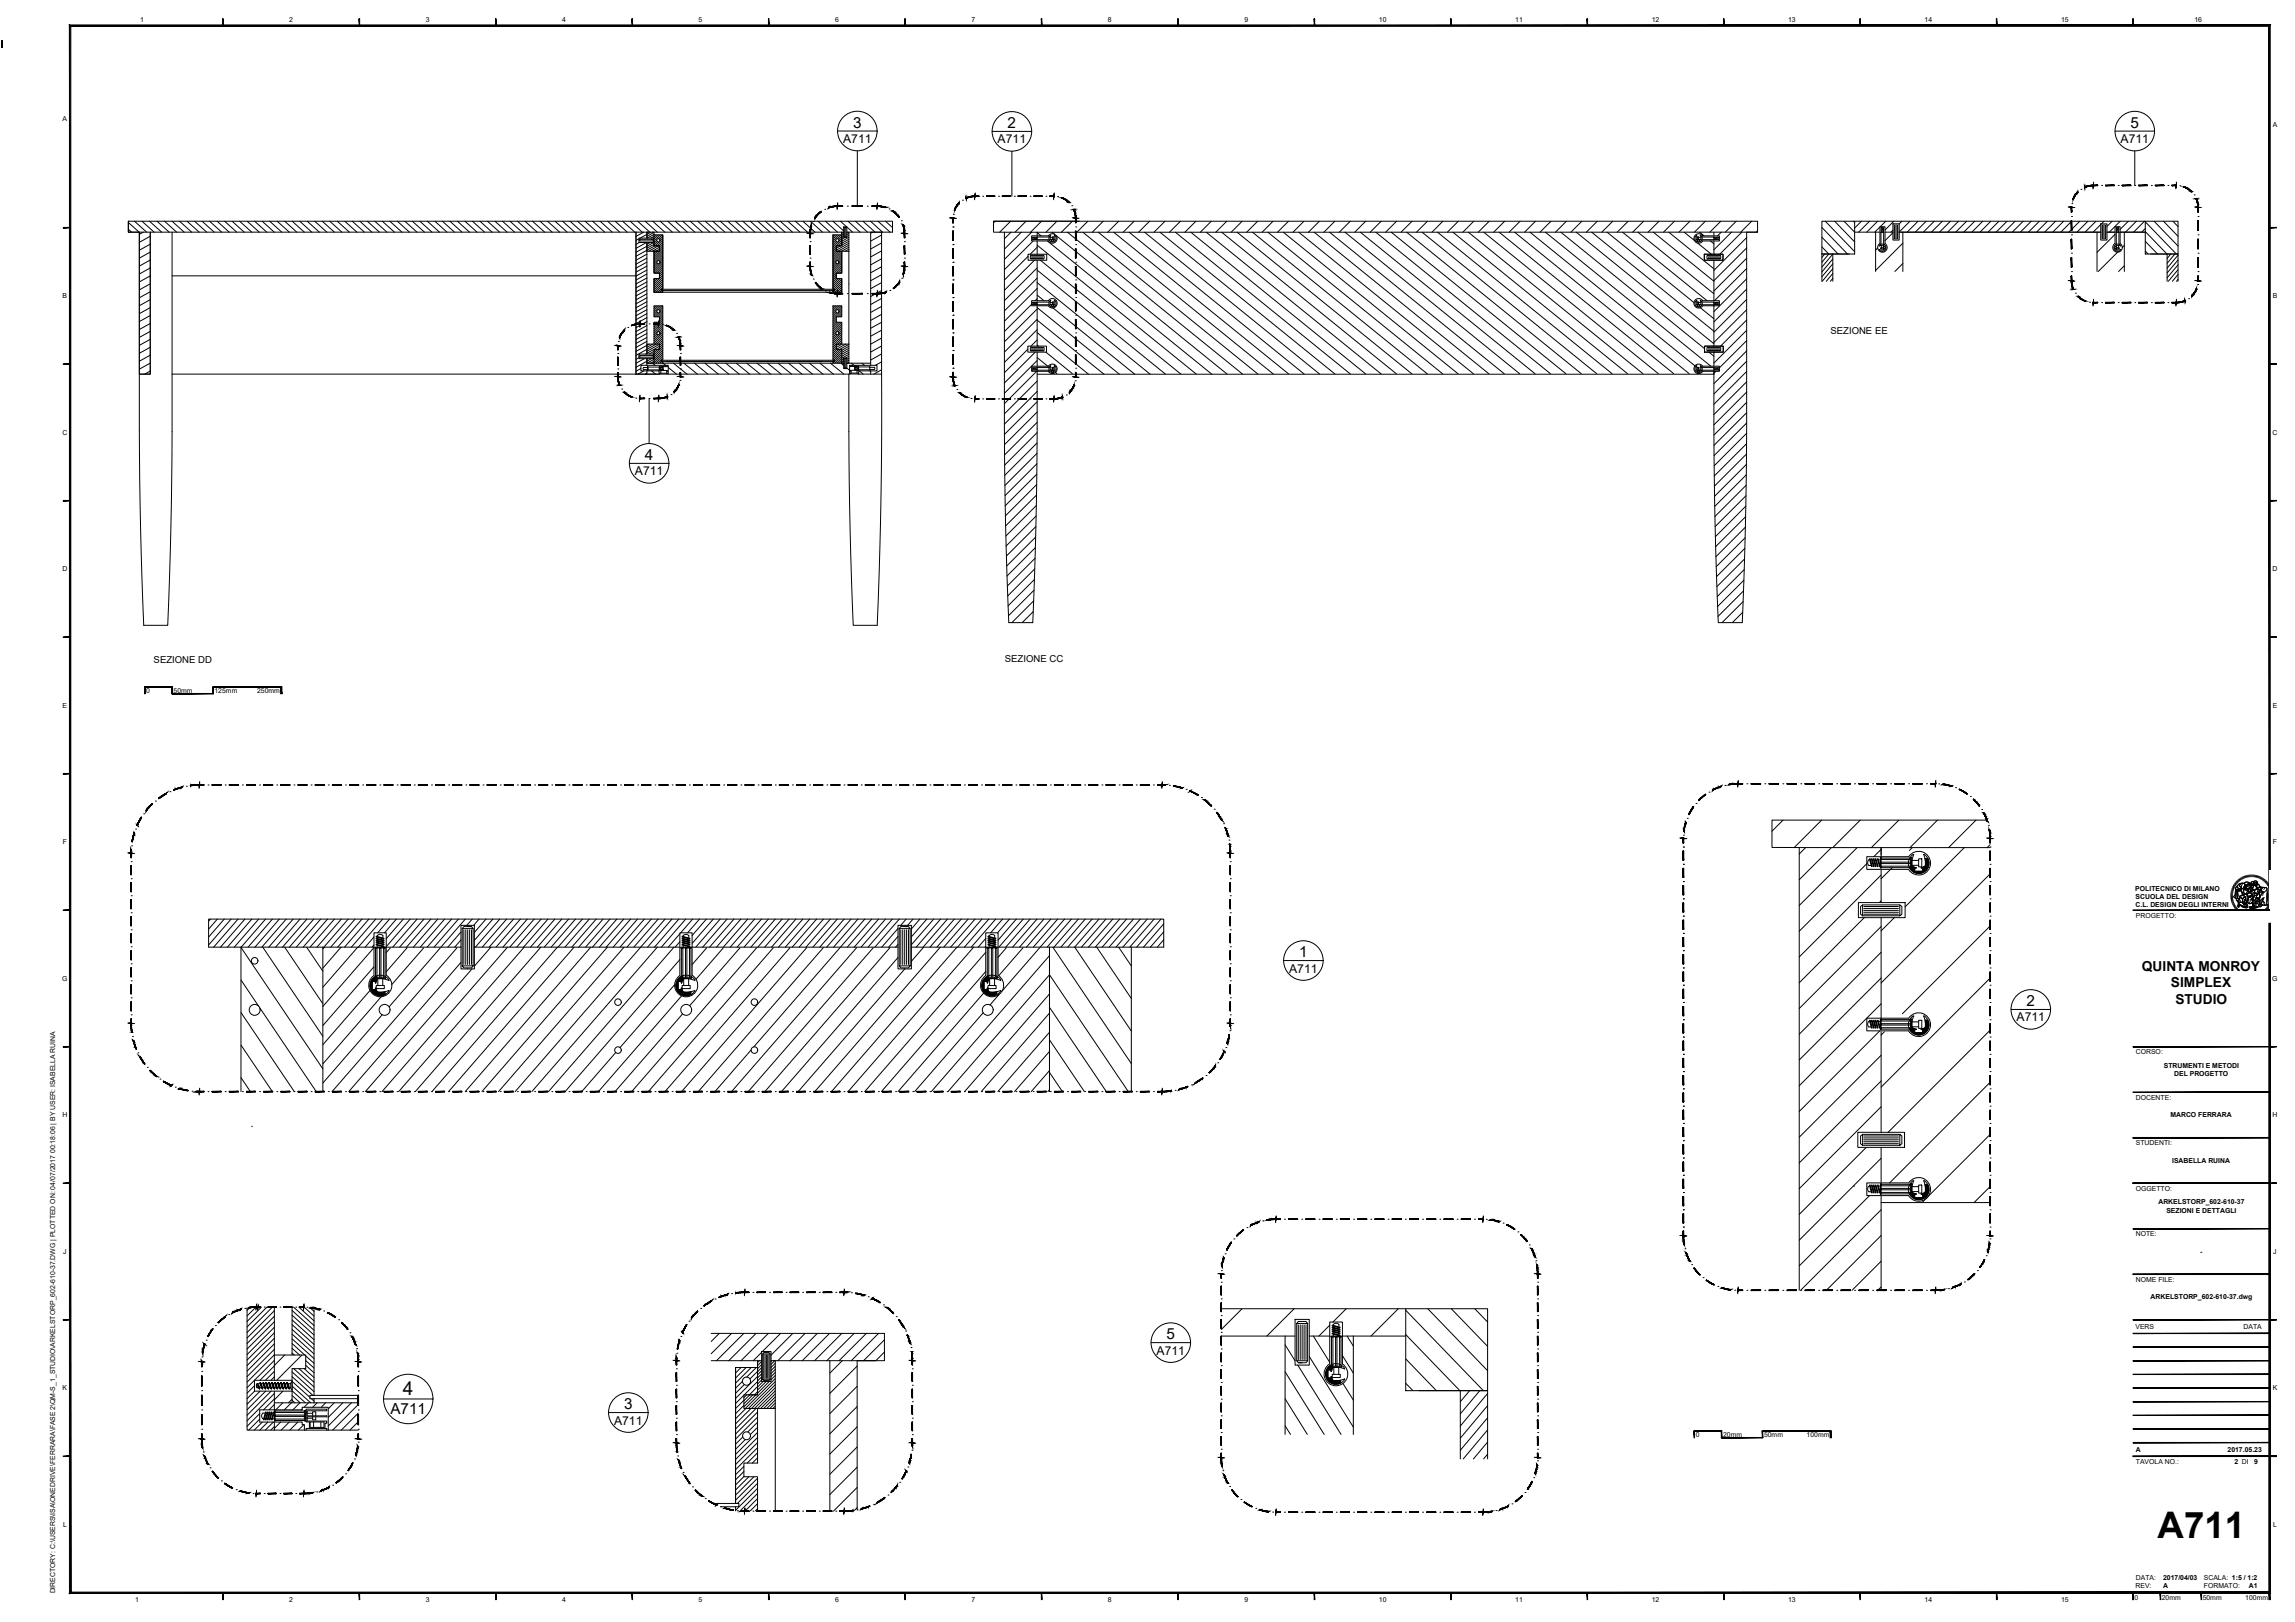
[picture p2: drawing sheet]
<svg xmlns="http://www.w3.org/2000/svg" width="841mm" height="594mm" viewBox="0 0 841 594" stroke-linecap="round" stroke-linejoin="round" font-family="sans-serif">
<defs><g id="words">
<text font-size="13.4" x="790.7" y="563.2">A711</text>
<text font-size="7" x="147.7" y="510.8">4</text>
<g font-size="5.6">
<text x="312.6" y="46.7">3</text>
<text x="369.3" y="46.8">2</text>
<text x="780.8" y="46.7">5</text>
<text x="236.3" y="168.4">4</text>
<text x="476.1" y="350.5">1</text>
<text x="742.6" y="368.5">2</text>
<text x="427.5" y="490.5">5</text>
<text x="143.1" y="517.9">A711</text>
<text x="228.7" y="516.1">3</text>
</g>
<g font-size="5">
<text x="784.9" y="355.5">QUINTA MONROY</text>
<text x="795.6" y="361.6">SIMPLEX</text>
<text x="797.2" y="367.6">STUDIO</text>
</g>
<g font-size="4.5">
<text x="309" y="52.4">A711</text>
<text x="365.6" y="52.5">A711</text>
<text x="777.1" y="52.4">A711</text>
<text x="232.7" y="174.1">A711</text>
<text x="472.4" y="356.2">A711</text>
<text x="739" y="374.1">A711</text>
<text x="423.8" y="496.2">A711</text>
<text x="225" y="521.8">A711</text>
</g>
<g font-size="3.5">
<text x="670.8" y="122.5">SEZIONE EE</text>
<text x="56.3" y="242.7">SEZIONE DD</text>
<text x="368.3" y="242.6">SEZIONE CC</text>
</g>
<g font-size="2.5">
<text x="51.3" y="8.2">1</text>
<text x="106" y="8.2">2</text>
<text x="156" y="8.2">3</text>
<text x="206" y="8.2">4</text>
<text x="256" y="8.2">5</text>
<text x="306" y="8.2">6</text>
<text x="356" y="8.2">7</text>
<text x="406" y="8.2">8</text>
<text x="456" y="8.2">9</text>
<text x="505.3" y="8.2">10</text>
<text x="555.3" y="8.2">11</text>
<text x="605.3" y="8.2">12</text>
<text x="655.3" y="8.2">13</text>
<text x="705.3" y="8.2">14</text>
<text x="755.3" y="8.2">15</text>
<text x="804.2" y="8.2">16</text>
<text x="23" y="44.3">A</text>
<text x="832.8" y="46.6">A</text>
<text x="23" y="109.3">B</text>
<text x="832.8" y="109.3">B</text>
<text x="22.9" y="159.3">C</text>
<text x="832.8" y="159.3">C</text>
<text x="22.9" y="209.3">D</text>
<text x="832.8" y="209.3">D</text>
<text x="53.6" y="253.8">0</text>
<text x="63.6" y="253.8">50mm</text>
<text x="78.6" y="253.8">125mm</text>
<text x="94.2" y="253.8">250mm</text>
<text x="23" y="259.3">E</text>
<text x="832.8" y="259.3">E</text>
<text x="23" y="309.3">F</text>
<text x="832.9" y="309.3">F</text>
<text x="782.5" y="326.3">POLITECNICO DI MILANO</text>
<text x="782.6" y="329.3">SCUOLA DEL DESIGN</text>
<text x="782.6" y="332.4">C.L. DESIGN DEGLI INTERNI</text>
<text x="782.7" y="336.2">PROGETTO:</text>
<text x="22.8" y="359.3">G</text>
<text x="832.7" y="359.3">G</text>
<text x="782.7" y="386.2">CORSO:</text>
<text x="793" y="391.1">STRUMENTI E METODI</text>
<text x="796.7" y="394.1">DEL PROGETTO</text>
<text x="782.7" y="402.8">DOCENTE:</text>
<text x="22.9" y="409.3">H</text>
<text x="795.4" y="409.3">MARCO FERRARA</text>
<text x="832.8" y="409.3">H</text>
<text x="782.7" y="419.5">STUDENTI:</text>
<text x="796" y="425.9">ISABELLA RUINA</text>
<text x="782.7" y="436.2">OGGETTO:</text>
<text x="791" y="441.1">ARKELSTORP_602-610-37</text>
<text x="793.9" y="444.1">SEZIONI E DETTAGLI</text>
<text x="782.7" y="452.8">NOTE:</text>
<text x="23.2" y="459.3">J</text>
<text x="806.2" y="459.3">-</text>
<text x="833.1" y="459.3">J</text>
<text x="782.7" y="469.5">NOME FILE:</text>
<text x="788.1" y="475.7">ARKELSTORP_602-610-37.dwg</text>
<text x="782.6" y="486.8">VERS</text>
<text x="822.2" y="486.8">DATA</text>
<text x="23" y="509.3">K</text>
<text x="832.8" y="509.3">K</text>
<text x="621.4" y="526.2">0</text>
<text x="631.4" y="526.2">20mm</text>
<text x="646.4" y="526.2">50mm</text>
<text x="662" y="526.2">100mm</text>
<text x="782.7" y="531.8">A</text>
<text x="816.3" y="531.8">2017.05.23</text>
<text x="782.7" y="536.3">TAVOLA NO.:</text>
<text x="818.9" y="536.3">2 DI</text>
<text x="826" y="536.3">9</text>
<text x="23.1" y="559.3">L</text>
<text x="833" y="559.3">L</text>
<text x="782.6" y="581.7">REV:</text>
<text x="782.7" y="578.8">DATA:</text>
<text x="792.7" y="581.8">A</text>
<text x="792.7" y="578.7">2017/04/03</text>
<text x="807.6" y="578.8">SCALA: 1:5 / 1:2</text>
<text x="807.6" y="581.8">FORMATO:</text>
<text x="824.1" y="581.8">A1</text>
<text x="20.2" y="583.6" transform="rotate(-90 20.2 583.6)">DIRECTORY: C:\USERS\ISA\ONEDRIVE\FERRARA\FASE 2\QM-S_1_STUDIO\ARKELSTORP_602-610-37.DWG | PLOTTED ON: 04/07/2017 00:18:06 | BY USER: ISABELLA RUINA</text>
<text x="49.5" y="586.8">1</text>
<text x="106" y="586.8">2</text>
<text x="156" y="586.8">3</text>
<text x="206" y="586.8">4</text>
<text x="256" y="586.8">5</text>
<text x="306" y="586.8">6</text>
<text x="356" y="586.8">7</text>
<text x="406" y="586.8">8</text>
<text x="456" y="586.8">9</text>
<text x="505.3" y="586.8">10</text>
<text x="555.3" y="586.8">11</text>
<text x="605.3" y="586.8">12</text>
<text x="655.3" y="586.8">13</text>
<text x="705.3" y="586.8">14</text>
<text x="755.3" y="586.8">15</text>
<text x="782.2" y="585.9">0</text>
<text x="792.2" y="585.9">20mm</text>
<text x="807.2" y="585.9">50mm</text>
<text x="822.8" y="585.9">100mm</text>
</g>
</g></defs>
<!-- layer: linee sez dettagli -->
<g fill="none" stroke="#000" stroke-width=".37">
<path d="M47.1 84l1.1 1M47.1 81.5l3.9 3.5M49.3 81l4.4 4M52 81l4.5 4M52.5 85l-1.4 .8M54.8 81l4.4 4M55.1 98.1l-4 2.3M55.1 95.2l-4 2.3M55.1 92.3l-4 2.2M55.1 89.4l-4 2.2M55.1 86.5l-4 2.2M57.5 81l4.5 4"/>
<path d="M60.3 81l4.4 4M63.1 81l4.4 4M65.8 81l4.4 4M68.6 81l4.4 4M71.3 81l4.5 4M74.1 81l4.4 4M76.8 81l4.5 4M79.6 81l4.4 4M82.3 81l4.5 4M85.1 81l4.4 4M87.8 81l4.5 4M90.6 81l4.4 4"/>
<path d="M93.3 81l4.5 4M96.1 81l4.4 4M98.8 81l4.5 4M101.6 81l4.4 4M104.3 81l4.5 4M107.1 81l4.4 4M109.8 81l4.5 4M112.6 81l4.4 4M115.3 81l4.5 4M118.1 81l4.4 4M120.8 81l4.5 4M123.6 81l4.4 4"/>
<path d="M126.4 81l4.4 4M129.1 81l4.4 4M131.9 81l4.4 4M134.6 81l4.5 4M137.4 81l4.4 4M140.1 81l4.5 4M142.9 81l4.4 4M145.6 81l4.5 4M148.4 81l4.4 4M151.1 81l4.5 4M153.9 81l4.4 4M156.6 81l4.5 4"/>
<path d="M159.4 81l4.4 4M162.1 81l4.5 4M164.9 81l4.4 4M167.6 81l4.5 4M170.4 81l4.4 4M173.1 81l4.5 4M175.9 81l4.4 4M178.6 81l4.5 4M181.4 81l4.4 4M184.1 81l4.5 4M186.9 81l4.4 4M189.6 81l4.5 4"/>
<path d="M192.4 81l4.4 4M195.2 81l4.4 4M197.9 81l4.4 4M200.7 81l4.4 4M203.4 81l4.5 4M206.2 81l4.4 4M208.9 81l4.5 4M211.7 81l4.4 4M214.4 81l4.5 4M217.2 81l4.4 4M219.9 81l4.5 4M222.7 81l4.4 4"/>
<path d="M225.4 81l4.5 4M228.2 81l4.4 4M230.9 81l4.5 4M233.3 85l-.2 .1M233.7 81l4.4 4M234.1 87.5l-1 .5M234.3 88.8l-1.2 .7M235.9 85l-2.8 1.6M236.4 81l4.5 4M236.9 88.8l-3.8 2.2M237.1 98.9l-4 2.2M237.1 97.4l-4 2.3"/>
<path d="M237.1 96l-4 2.2M237.1 94.5l-4 2.3M237.1 93.1l-4 2.2M237.2 85l-.1 .1M238.3 88.8l-1.2 .7M238.5 85l-3.9 2.2M239.2 81l4.4 4M239.6 88.8l-6.5 3.6M239.7 89.5l-2.6 1.4M239.7 86.6l-1.2 .6M239.7 85.8l-2.5 1.4M239.7 85.1l-2.6 1.5"/>
<path d="M240 90l-6.9 3.9M241.3 90l-3.6 2M241.7 90.5l-2.7 1.5M241.7 92h-.1M241.7 91.3l-1.4 .7M241.9 81l4.5 4M244.7 81l4.4 4M247.4 81l4.5 4M250.2 81l4.4 4M252.9 81l4.5 4M255.7 81l4.4 4M258.5 81l4.4 4"/>
<path d="M261.2 81l4.4 4M264 81l4.4 4M266.7 81l4.5 4M269.5 81l4.4 4M272.2 81l4.5 4M275 81l4.4 4M277.7 81l4.5 4M280.5 81l4.4 4M283.2 81l4.5 4M286 81l4.4 4M288.7 81l4.5 4M291.5 81l4.4 4"/>
<path d="M294.2 81l4.5 4M297 81l4.4 4M299.7 81l4.5 4M302.5 81l4.4 4M305.2 81l4 3.6M306.8 90l-.3 .2M308 81l4.4 4M308.1 90l-1.6 .9M309.2 86.5l-.7 .4M309.2 85.8l-.7 .4M309.2 85.1l-.7 .4M309.6 87l-1.1 .6"/>
<path d="M310.6 85l-.3 .2M310.7 81l4.5 4M311.1 86.9l-2.6 1.5M311.1 92h-.1M311.1 91.3l-1.4 .7M311.1 90.6l-2.7 1.4M311.1 89.8l-4 2.2M311.1 89.1l-4.6 2.6M311.1 88.4l-2.6 1.4M311.1 87.6l-2.6 1.5M311.1 86.2l-.8 .4M311.1 85.5l-.8 .4"/>
<path d="M313.5 81l4.4 4M316.2 81l4.5 4M319 81l4.4 4M319.7 85l-.6 .4M321.8 81l4.4 4M323.1 97.7l-4 2.2M323.1 94.8l-4 2.2M323.1 91.9l-4 2.2M323.1 89l-4 2.2M323.1 86.1l-4 2.2M324.5 81l2.6 2.3M55.1 118.5l-4 2.2"/>
<path d="M55.1 115.6l-4 2.2M55.1 112.7l-4 2.2M55.1 109.8l-4 2.2M55.1 106.9l-4 2.2M55.1 104l-4 2.2M55.1 101l-4 2.3M237.1 117.8l-4 2.2M237.1 119.2l-4 2.3M237.1 116.3l-4 2.2M237.1 114.9l-4 2.2M237.1 113.4l-4 2.2M237.1 112l-4 2.2"/>
<path d="M237.1 110.5l-4 2.2M237.1 109.1l-4 2.2M237.1 107.6l-4 2.2M237.1 106.2l-4 2.2M237.1 104.7l-4 2.2M237.1 103.3l-4 2.2M237.1 101.8l-4 2.2M237.1 100.4l-4 2.2M323.1 106.4l-4 2.2M323.1 118l-4 2.2M323.1 115.1l-4 2.2M323.1 112.2l-4 2.2"/>
<path d="M323.1 109.3l-4 2.2M323.1 103.5l-4 2.2M323.1 100.6l-4 2.2M55.1 135.9l-2.1 1.1M55.1 133l-4 2.2M55.1 130.1l-4 2.2M55.1 127.2l-4 2.2M55.1 124.3l-4 2.2M55.1 121.4l-4 2.2M234.1 131l-1 .6M234.9 135l-1.8 1M235.9 135.8l-2.1 1.2"/>
<path d="M236.1 131.4l-3 1.7M237.1 136.7l-.7 .3M237.1 133.7l-.1 .1M237.1 125l-4 2.3M237.1 123.6l-4 2.2M237.1 122.1l-4 2.3M237.1 120.7l-4 2.2M237.5 131.4l-.4 .2M237.9 126l-4.8 2.7M238.8 131.4l-5.7 3.1M238.8 135.8l1.4 1.2M239.1 133l1 .8"/>
<path d="M239.2 126l-2.1 1.2M239.7 132.3l-1.3 .7M239.7 129.4l-.5 .3M239.7 131.6l-2.6 1.4M239.7 128.7l-1.8 1M240.5 126l-7.4 4.2M241.7 126.8l-5.1 2.9M241.7 127.6l-.9 .4M241.7 126.1l-4.6 2.6M243 133l.9 .8M244.9 134.6l3 2.4M246.8 133l4.9 4"/>
<path d="M250.6 133l5 4M254.5 133l4.9 4M258.3 133l4.9 4M262.1 133l5 4M266 133l4.9 4M269.8 133l4.9 4M273.6 133l5 4M277.5 133l4.9 4M281.3 133l4.9 4M285.1 133l5 4M289 133l4.9 4M292.8 133l4.9 4"/>
<path d="M296.6 133l5 4M300.5 133l4.9 4M304.3 133l5 4M307.3 126l-.8 .5M308.2 133l1 .9M308.6 126l-2.1 1.2M309.2 133h-.1M309.2 132.3l-.7 .4M309.2 131.5l-.7 .4M309.9 126l-3.4 2M310.3 134.8l1 .8M311.1 129.8l-2.6 1.4"/>
<path d="M311.1 132.7l-.7 .3M311.1 131.9l-.8 .5M311.1 131.2l-.8 .4M311.1 130.5l-1.2 .6M311.1 129l-2.6 1.5M311.1 128.3l-2.6 1.4M311.1 127.6l-2.6 1.4M311.1 126.9l-2.6 1.4M311.1 126.1l-3.5 1.9M312 133l.9 .8M314.9 135.8l1.4 1.2M315.8 133l1 .8"/>
<path d="M318.8 135.8l.3 .3M323.1 135.5l-2.9 1.5M323.1 132.6l-2.3 1.2M323.1 129.6l-4 2.3M323.1 126.7l-4 2.3M323.1 123.8l-4 2.3M323.1 120.9l-4 2.2"/>
</g>
<!-- layer: ALTRE LINEE -->
<g fill="none" stroke="#000" stroke-width=".37">
<path d="M47.1 81v4M51.1 85v73a1804.2 1804.2 0 0 0 1.6 71h8.8a1777.3 1777.3 0 0 0 1.6-71v-73M55.1 85v52h-4M233.1 85v52h-170M239.7 87.4h.1M239.7 88.6h.1M239.7 92h.1M239.7 86v.1M240.4 92l-.7 .8M240.5 86l-.8 .8M240.7 88l-1 1.1M240.7 96.2l-1 1.1"/>
<path d="M240.9 88.5l-1.2 1.3M241.1 96.6l-1.4 1.4M241.2 92l-1.5 1.5M241.2 86l-1.5 1.6M241.9 86l-2.2 2.3M242.7 86l-1.4 1.4M242.9 86.6l-1.1 1.1M242.9 87.3l-2.7 2.7M242.9 88.1l-2 1.9M242.9 88.8l-1.2 1.2M242.9 89.6l-1.2 1.2M242.9 90.3l-1.2 1.2"/>
<path d="M242.9 91.1l-3.2 3.2M242.9 91.8l-3.2 3.2M242.9 92.5l-3.2 3.3M242.9 93.3l-3.2 3.2M242.9 94l-1.5 1.5M242.9 94.8l-1.1 1M242.9 95.5l-3.2 3.2M242.9 96.3l-3.2 3.2M242.9 97l-3 3M242.9 97.8l-2.3 2.2M242.9 98.5l-1.5 1.5M242.9 99.3l-1.2 1.2"/>
<path d="M242.9 100l-1.2 1.2M305.3 86v.1M306 86l-.7 .8M306.3 88.1l-1 1M306.3 96.2l-1 1.1M306.5 90.1l-1.2 1.2M306.5 90.8l-1.2 1.3M306.5 91.6l-1.2 1.2M306.5 88.5l-1.2 1.3M306.7 96.6l-1.4 1.4M306.8 92l-1.5 1.5M306.8 86l-1.5 1.6"/>
<path d="M307.5 92l-2.2 2.3M307.5 86l-2.2 2.3M308.2 92l-2.9 3M308.3 86l-1.4 1.4M308.5 86.6l-1.1 1.1M308.5 87.3l-3.2 3.3M308.5 88.1l-2 1.9M308.5 88.8l-1.2 1.2M308.5 89.6l-.5 .4M308.5 92.6l-3.2 3.2M308.5 93.3l-3.2 3.2M308.5 94.1l-1.5 1.4"/>
<path d="M308.5 94.8l-1.1 1M308.5 95.5l-3.2 3.3M308.5 96.3l-3.2 3.2M308.5 97l-3.2 3.3M308.5 97.8l-3.2 3.2M308.5 98.5l-1.5 1.5M308.5 99.3l-.8 .7M311.1 92v34M364.7 81l-.6 .6M370.3 81l-4 4M370.5 85.1l-2.4 2.4M374.3 85.1l-6.2 6.1"/>
<path d="M376 81l-4 4.1M376.7 93.9l-8.6 8.7M378 85.1l-9.9 9.9M378.6 88.3l-10.5 10.5M379.1 95.3l-11 11M380.1 98.9l47 38.1M380.1 89.8l58.3 47.2M380.1 85.2l1.4 1.2M380.1 98.1l-12 12M380.1 90.5l-2.6 2.6M381.3 95.3l51.4 41.7M381.7 81l-4.1 4.1"/>
<path d="M383.8 88.3l60.2 48.7M385.5 85.1l.9 .7M387 86.3l62.7 50.7M387.3 81l-4 4.1M391.2 85.1l64.1 51.9M393 81l-4.1 4.1M396.8 85.1l64.2 51.9M398.6 81l-4 4.1M402.5 85.1l64.1 51.9M404.3 81l-4 4.1M408.1 85.1l64.1 51.9M410 81l-4.1 4.1"/>
<path d="M413.8 85.1l64.1 51.9M415.6 81l-4 4.1M419.4 85.1l64.1 51.9M421.3 81l-4.1 4.1M425.1 85.1l64.1 51.9M426.9 81l-4 4.1M430.7 85.1l64.1 51.9M432.6 81l-4 4.1M436.4 85.1l64.1 51.9M438.2 81l-4 4.1M442 85.1l64.1 51.8M443.9 81l-4 4.1"/>
<path d="M447.7 85.1l64.1 51.8M449.6 81l-4.1 4.1M453.3 85.1l64.1 51.8M455.2 81l-4 4.1M459 85.1l64 51.8M460.9 81l-4.1 4.1M464.6 85.1l64.1 51.8M466.5 81l-4 4.1M470.3 85.1l64 51.8M472.2 81l-4 4.1M475.9 85.1l64.1 51.8M477.8 81l-4 4.1"/>
<path d="M481.6 85.1l64 51.8M483.5 81l-4 4.1M487.2 85.1l64.1 51.8M489.2 81l-4.1 4.1M492.9 85.1l64 51.8M494.8 81l-4 4.1M498.5 85.1l64 51.8M500.5 81l-4 4.1M504.2 85l64 51.9M506.1 81l-4 4.1M509.8 85l64 51.9M511.8 81l-4 4"/>
<path d="M515.5 85l64 51.9M517.4 81l-4 4M521.1 85l64 51.9M523.1 81l-4 4M526.8 85l64 51.9M528.8 81l-4.1 4M532.4 85l64 51.8M534.4 81l-4 4M538.1 85l64 51.8M540.1 81l-4 4M543.7 85l64 51.8M545.7 81l-4 4"/>
<path d="M549.4 85l63.9 51.8M551.4 81l-4 4M555 85l64 51.8M557.1 81l-4.1 4M560.7 85l60.4 49M562.7 81l-4 4M566.3 85l60.7 49.1M568.4 81l-4 4M572 85l52.6 42.7M574 81l-4 4M577.6 85l50.5 40.9M579.7 81l-4 4"/>
<path d="M583.3 85l44.8 36.3M585.3 81l-4 4M588.9 85l31.9 25.8M591 81l-4 4M594.6 85l31 25.1M596.7 81l-4.1 4M600.2 85l27.9 22.6M602.3 81l-4 4M605.9 85l22.2 18M608 81l-4 4M611.5 85l16.6 13.4M613.6 81l-4 4"/>
<path d="M617.2 85l3.7 3.1M619.3 81l-4 4M622.1 89l5.1 4.1M622.8 85l1.7 1.4M624.6 93.1h6.8v2.2h-6.8zM624.9 81l-4 4M626.8 88.3l1.3 1M630.6 81l-4 4M630.8 85l-1.4 1.4M634.5 85l-6.4 6.5M636.3 81l-4 4M638.3 85l-8.1 8.1"/>
<path d="M640.1 87l-12 12M640.1 90.8l-12 12M640.1 94.6l-12 12M640.1 98.3l-11.8 11.8M641.9 81l-4 4M644.1 84.5l-.5 .5M667.6 83.3l9.4 9.7M667.6 86.9l6 6.1M667.6 90.4l2.6 2.6M668.9 81l10.7 11.2M672.3 81l7.3 7.6M675.8 81l3.8 4"/>
<path d="M679.2 81l.4 .5M682.1 81l-2.5 2.5M685.1 81l-4 4M688.1 81l-4 4M688.1 90.8l-.8 .8M688.9 83.1l-1.9 1.9M691 81l-2 2M693.7 84.3l-.7 .7M693.7 85.2l-2.9 2.9M694 81l-3.2 3.2M697 81l-1 1M697.3 89.1l-10 10"/>
<path d="M697.3 96.5l-2.9 2.9M699.9 81l-3.9 4M702.9 81l-4 4M705.9 81l-4 4M708.8 81l-4 4M711.8 81l-4 4M714.7 81l-4 4M717.7 81l-4 4M720.7 81l-4 4M723.6 81l-4 4M726.6 81l-4 4M729.6 81l-4 4"/>
<path d="M732.5 81l-4 4M735.5 81l-4 4M738.4 81l-4 4M741.4 81l-4 4M744.4 81l-4 4M747.3 81l-4 4M750.3 81l-4 4M753.3 81l-4 4M756.2 81l-4 4M759.2 81l-4 4M762.2 81l-4 4M765.1 81l-4 4"/>
<path d="M768.1 81l-4 4M769.8 82.3l-2.8 2.7M771 81l-.9 1M774 81l-1.9 1.9M775.1 85.8l-6.6 6.6M776 92.4l-7.1 7M777 81l-4 4M778.5 89.9l-.8 .8M778.5 97.4l-2.1 2M779.9 81l-3 3M782.9 81l-4 4M785.9 81l-4 4"/>
<path d="M786.2 83.7l-1.4 1.3M786.2 81.2l11.3 11.8M786.2 84.8l7.9 8.2M786.2 88.4l4.4 4.6M786.2 91.9l1 1.1M789.4 81l8.8 9.1M792.8 81l5.4 5.5M795.5 93l-1.3 1.7M796.3 81l1.9 2M797 93l-2.8 3.4M798.2 98.8l-3.6 4.2M798.2 97l-4 4.8"/>
<path d="M798.2 95.2l-4 4.8M798.2 93.4l-4 4.8M63.1 101h170M239.8 118l-.1 .1M239.8 112l-.1 .2M240.1 102l-.4 .5M240.5 118l-.8 .9M240.5 112l-.8 .9M240.7 114.1l-1 1M240.9 102l-1.2 1.2M241 114.6l-1.3 1.3M241.3 118l-1.6 1.6"/>
<path d="M241.3 112l-1.6 1.7M242 112l-2.3 2.4M242.4 106.4l-.6 .6M242.8 112l-1.4 1.4M242.9 117.1l-3.2 3.3M242.9 117.9l-3.2 3.2M242.9 118.6l-3.2 3.3M242.9 100.7l-3.2 3.3M242.9 101.5l-3.2 3.2M242.9 102.2l-3.2 3.3M242.9 103l-3.2 3.2M242.9 103.7l-3.2 3.2"/>
<path d="M242.9 104.5l-2.6 2.5M242.9 105.2l-1.8 1.8M242.9 106.7l-.3 .3M242.9 112.7l-1.1 1M242.9 113.4l-2.6 2.6M242.9 114.2l-1.9 1.8M242.9 114.9l-1.2 1.2M242.9 115.7l-1.2 1.2M242.9 116.4l-1.2 1.2M242.9 119.4l-3.2 3.2M305.4 112l-.1 .2M306.1 112l-.8 .9"/>
<path d="M306.3 114.1l-1 1.1M306.5 100.5l-1.2 1.2M306.5 101.3l-1.2 1.2M306.5 102l-1.2 1.2M306.5 116.2l-1.2 1.2M306.5 116.9l-1.2 1.2M306.5 117.7l-1.2 1.2M306.6 114.6l-1.3 1.3M306.8 118l-1.5 1.6M306.9 112l-1.6 1.7M307.2 102l-1.9 2M307.6 118l-2.3 2.4"/>
<path d="M307.6 112l-2.3 2.4M307.9 102l-2.6 2.7M308.3 118l-3 3.1M308.4 112l-1.4 1.4M308.5 100h-.1M308.5 102.3l-3.2 3.2M308.5 103l-3 2.9M308.5 103.7l-3.2 3.3M308.5 104.5l-2.6 2.5M308.5 105.2l-1.8 1.8M308.5 106l-1.1 1M308.5 106.7l-.3 .3"/>
<path d="M308.5 112.7l-1.1 1.1M308.5 113.4l-3.2 3.2M308.5 114.2l-1.9 1.8M308.5 114.9l-1.1 1.1M308.5 115.7l-.4 .3M308.5 118.6l-3.2 3.3M308.5 119.4l-3.2 3.2M378.1 111.4l-10 10M380.1 117.2l24.4 19.9M380.1 112.7l30.1 24.3M380.1 103.5l41.4 33.5M380.1 108.1l2.5 2"/>
<path d="M380.1 101.9l-12 12M380.1 105.6l-12 12.1M380.1 109.4l-.7 .7M380.1 113.2l-12 12M380.1 117l-12 12M385.9 112.8l29.9 24.2M623.1 112.7l5 4M627.9 112l.2 .2M640.1 102.1l-12 12M640.1 105.9l-12 12M640.1 109.7l-12 12M640.1 113.4l-12 12"/>
<path d="M640.1 117.2l-9.6 9.6M798.2 102.3l-.6 .7M798.2 100.6l-2.1 2.4M239.7 129.9v.1M239.7 131.1h.1M240.2 128l-.5 .6M240.7 122.3l-1 1M240.9 128l-1.2 1.3M241.2 122.6l-1.5 1.5M242.5 132.4l-.6 .6M242.9 120.1l-1.4 1.4M242.9 120.9l-1.1 1"/>
<path d="M242.9 121.6l-3.2 3.2M242.9 122.4l-3.2 3.2M242.9 123.1l-2.9 2.9M242.9 123.9l-2.2 2.1M242.9 124.6l-1.4 1.4M242.9 125.3l-1.2 1.3M242.9 126.1l-1.2 1.2M242.9 126.8l-3.2 3.3M242.9 127.6l-3.2 3.2M242.9 128.3l-3.2 3.2M242.9 129.1l-3.2 3.2M242.9 129.8l-3.2 3.2"/>
<path d="M242.9 130.6l-2.5 2.4M242.9 131.3l-1.7 1.7M242.9 132.8l-.2 .2M306.3 122.3l-1 1.1M306.5 126.6l-1.2 1.2M306.5 127.4l-1.2 1.2M306.5 128l-1.2 1.3M306.7 122.6l-1.4 1.5M307.3 128l-2 2.1M308 128l-2.7 2.8M308.5 120.1l-1.4 1.4M308.5 120.9l-1.1 1"/>
<path d="M308.5 121.6l-3.2 3.2M308.5 122.4l-3.2 3.2M308.5 123.1l-3.2 3.2M308.5 123.9l-3.2 3.2M308.5 124.6l-1.5 1.4M308.5 125.4l-.7 .6M308.5 128.3l-3.2 3.3M308.5 129.1l-2.9 2.8M308.5 129.8l-3.2 3.2M308.5 130.6l-2.5 2.4M308.5 131.3l-1.7 1.7M308.5 132.1l-1 .9"/>
<path d="M308.5 132.8l-.3 .2M311.1 137a1878.5 1878.5 0 0 0 1.6 92h8.8a1868.8 1868.8 0 0 0 1.6-92M376.7 127.9l-8.6 8.6M379.4 129l-11.3 11.3M379.9 136l-11.8 11.8M380.1 121.8l18.8 15.3M380.1 139.6l-12 12M380.1 131l3.9 3.1M380.1 126.4l.4 .4M380.1 120.7l-12 12M380.1 124.5l-2.3 2.3M380.1 132l-12 12"/>
<path d="M383.3 129l9.7 7.8M386.8 136.4l.5 .4M624.6 126.8h6.9v2.2h-6.9zM626.2 129l1.9 1.5M628.3 129l-.2 .2M628.8 136l-.7 .8M640.1 121l-12 12M640.1 124.8l-10 9.9M640.1 128.5l-12 12M640.1 132.3l-12 12M640.1 136.1l-12 12M640.1 139.8l-12 12"/>
<path d="M380.1 158.5l-11.9 11.9M380.1 143.4l-12 12M380.1 147.1l-12 12M380.1 150.9l-12 12M380.1 154.7l-12 11.9M640.1 158.7l-11.9 11.9M640.1 143.6l-12 12M640.1 147.4l-12 12M640.1 151.2l-12 11.9M640.1 154.9l-12 12M379.9 177.5l-11.5 11.4M379.9 173.7l-11.5 11.5"/>
<path d="M380 169.8l-11.7 11.7M380 166l-11.8 11.8M380.1 162.2l-11.9 11.9M639.9 177.7l-11.5 11.5M639.9 173.9l-11.5 11.6M640 170.1l-11.7 11.7M640 166.3l-11.7 11.8M640.1 162.5l-11.9 11.8M379.5 196.7l-10.6 10.6M379.6 192.8l-10.8 10.9M379.7 189l-11 11M379.8 185.2l-11.2 11.1"/>
<path d="M379.8 181.3l-11.3 11.3M639.5 197l-10.6 10.6M639.6 193.1l-10.8 10.8M639.7 189.2l-11 11M639.8 185.4l-11.2 11.2M639.8 181.6l-11.3 11.3M378.9 216.2l-9.3 9.3M379.1 212.3l-9.7 9.6M379.2 208.4l-9.9 9.9M379.3 204.5l-10.1 10.1M379.4 200.6l-10.4 10.4M638.9 216.4l-9.3 9.4"/>
<path d="M639.1 212.5l-9.7 9.6M639.2 208.6l-9.9 9.9M639.3 204.7l-10.1 10.2M639.4 200.8l-10.4 10.4M378.5 227.9l-.1 .1M378.6 224l-4 4M378.8 220.1l-8 7.9M638.6 224.3l-3.8 3.7M638.8 220.3l-7.7 7.7M653.4 300.4l-4 4M661.7 310.4l-2.4 2.4M667.6 300.4l-10.1 10"/>
<path d="M671.1 310.4l-11.8 11.8M680.6 310.4l-21.3 21.2M681.7 300.4l-10.1 10M684.1 316.3l-24.8 24.8M689.4 311.1l-2.7 2.7M693.4 317.8l-4 4.1M695.8 300.4l-10 10M700.8 310.4l-1.1 1.1M710 300.4l-10.1 10.1M719.8 310.4l-21.7 21.7M724.1 300.4l-10 10M729.3 309.4l-1.1 1"/>
<path d="M77.1 336.6l-.6 .8M79.6 336.6l-3.1 3.7M82.2 336.6l-5.7 6.6M84.7 336.6l-8.2 9.5M87.2 336.6l-8.9 10.3M89.7 336.6l-8.9 10.3M92.3 336.6l-9 10.3M94.8 336.6l-8.9 10.3M97.3 336.6l-8.9 10.3M99.8 336.6l-8.9 10.3M102.4 336.6l-9 10.3M104.9 336.6l-8.9 10.3"/>
<path d="M107.4 336.6l-8.9 10.3M109.9 336.6l-8.9 10.3M112.5 336.6l-9 10.3M115 336.6l-8.9 10.3M117.5 336.6l-8.9 10.3M120 336.6l-8.9 10.3M122.6 336.6l-9 10.3M125.1 336.6l-9 10.3M127.6 336.6l-8.9 10.3M130.1 336.6l-8.9 10.3M132.7 336.6l-9 10.3M135.2 336.6l-9 10.3"/>
<path d="M137.7 336.6l-8.9 10.3M140.2 336.6l-8.9 10.3M142.8 336.6l-4.4 5.1M145.3 336.6l-4.4 5.1M147.8 336.6l-6.3 7.2M150.3 336.6l-8.8 10.1M152.9 336.6l-9 10.3M155.4 336.6l-9 10.3M157.9 336.6l-8.9 10.3M160.4 336.6l-8.9 10.3M162.9 336.6l-8.9 10.3M165.5 336.6l-9 10.3"/>
<path d="M168 336.6l-8.9 10.3M170.5 336.6l-8.9 10.3M173 336.6l-1.9 2.3M175.6 336.6l-2 2.3M178.1 336.6l-4.3 4.9M180.6 336.6l-6.8 7.8M183.1 336.6l-8.9 10.3M185.7 336.6l-9 10.3M188.2 336.6l-8.9 10.3M190.7 336.6l-8.9 10.3M193.2 336.6l-8.9 10.3M195.8 336.6l-9 10.3"/>
<path d="M198.3 336.6l-8.9 10.3M200.8 336.6l-8.9 10.3M203.3 336.6l-8.9 10.3M205.9 336.6l-9 10.3M208.4 336.6l-9 10.3M210.9 336.6l-8.9 10.3M213.4 336.6l-8.9 10.3M215.9 336.6l-8.9 10.3M218.5 336.6l-9 10.3M221 336.6l-8.9 10.3M223.5 336.6l-8.9 10.3M226 336.6l-8.9 10.3"/>
<path d="M228.6 336.6l-9 10.3M231.1 336.6l-8.9 10.3M233.6 336.6l-8.9 10.3M236.1 336.6l-8.9 10.3M238.7 336.6l-9 10.3M241.2 336.6l-8.9 10.3M243.7 336.6l-54.9 63.2M246.2 336.6l-8.9 10.3M248.8 336.6l-9 10.3M251.3 336.6l-8.9 10.3M253.8 336.6l-4.4 5.1M256.3 336.6l-4.3 5.1"/>
<path d="M258.9 336.6l-5.3 6M261.4 336.6l-7.8 8.9M263.9 336.6l-8.9 10.3M266.4 336.6l-8.9 10.3M269 336.6l-9 10.3M271.5 336.6l-8.9 10.3M274 336.6l-8.9 10.3M276.5 336.6l-8.9 10.3M279.1 336.6l-9 10.3M281.6 336.6l-8.9 10.3M284.1 336.6l-8.9 10.3M286.6 336.6l-8.9 10.3"/>
<path d="M289.2 336.6l-9 10.3M291.7 336.6l-8.9 10.3M294.2 336.6l-8.9 10.3M296.7 336.6l-8.9 10.3M299.3 336.6l-9 10.3M301.8 336.6l-9 10.3M304.3 336.6l-8.9 10.3M306.8 336.6l-8.9 10.3M309.3 336.6l-8.9 10.3M311.9 336.6l-9 10.3M314.4 336.6l-8.9 10.3M316.9 336.6l-8.9 10.3"/>
<path d="M319.4 336.6l-8.9 10.3M322 336.6l-9 10.3M324.5 336.6l-8.9 10.3M327 336.6l-8.9 10.3M329.5 336.6l-8.9 10.3M332.1 336.6l-2 2.3M334.6 336.6l-2 2.3M337.1 336.6l-3.1 3.6M339.6 336.6l-5.6 6.5M342.2 336.6l-8.2 9.4M344.7 336.6l-8.9 10.3M347.2 336.6l-8.9 10.3"/>
<path d="M349.7 336.6l-8.9 10.3M352.3 336.6l-9 10.3M354.8 336.6l-9 10.3M357.3 336.6l-8.9 10.3M359.8 336.6l-8.9 10.3M362.3 336.6l-8.9 10.3M364.9 336.6l-9 10.3M367.4 336.6l-4.4 5.1M369.9 336.6l-4.3 5.1M372.4 336.6l-6.7 7.8M375 336.6l-9 10.3M377.5 336.6l-8.9 10.3"/>
<path d="M380 336.6l-8.9 10.3M382.5 336.6l-8.9 10.3M385.1 336.6l-9 10.3M387.6 336.6l-8.9 10.3M390.1 336.6l-8.9 10.3M392.6 336.6l-8.9 10.3M395.2 336.6l-9 10.3M397.7 336.6l-8.9 10.3M400.2 336.6l-8.9 10.3M402.7 336.6l-8.8 10.3 20.7 30.7M405.3 336.6l-9 10.3M407.8 336.6l-8.9 10.3"/>
<path d="M410.3 336.6l-8.9 10.3M412.8 336.6l-8.9 10.3M415.4 336.6l-9 10.3M417.9 336.6l-8.9 10.3M420.4 336.6l-8.9 10.3M422.9 336.6l-8.9 10.3M425.5 336.6l-9 10.3M426.5 338.4l-7.4 8.5M683.2 336.1l-23.9 23.8M689.4 320.5l-30.1 30M689.4 329.9l-.7 .7M689.4 339.4l-30.1 30"/>
<path d="M694.2 336.1l-4.8 4.8M729.3 320.1l-39.9 39.9M729.3 339.2l-32.2 32.1M88.3 358.9l6.5 9.6M88.3 347l30 44.5M96.3 346.9l22 32.7M104.3 346.9l14 20.7M112.4 346.9l5.9 8.8M118.9 346.9l-.6 .7M125 346.9l-6.7 7.7M131.1 346.9l-12.8 14.7M137 354.1l-18.7 21.5"/>
<path d="M137 347.1l-18.7 21.5M137 346.1l-.7 .8M137 343.2l-3.2 3.7M143 347.2l-1.5 1.7M149.1 347.2l-7.6 8.7M155.3 347.2l-11.7 13.4M161.4 347.2l-18.8 21.6M167.5 347.2l-45.8 52.6M168.9 352.5l-41.1 47.3M168.9 344.3l-2.3 2.6M168.9 341.4l-4.8 5.5M172.9 354.9l-39 44.9"/>
<path d="M179.9 346.9l-6.1 7M186 346.9l-46 52.9M192.1 346.9l-46 52.9M198.2 346.9l-46 52.9M204.3 346.9l-46 52.9M210.4 346.9l-46 52.9M216.5 346.9l-46 52.9M222.6 346.9l-46 52.9M228.7 346.9l-46 52.9M240.9 346.9l-46 52.9M247 346.9l-46 52.9M249.1 351.4l-42 48.4"/>
<path d="M249.1 344.9l-1.7 2M249.1 342l-4.2 4.9M258.9 347.2l-5.3 6.1M265.1 347.2l-10 11.5M271.2 347.2l-18.5 21.2M277.3 347.2l-45.8 52.6M283.4 347.1l-45.8 52.7M289.5 347.1l-45.8 52.7M295.6 347.1l-45.8 52.7M301.7 347.1l-45.8 52.7M307.8 347.1l-31.6 36.3M313.9 347.1l-45.8 52.7"/>
<path d="M320 347.1l-45.8 52.7M326.1 347.1l-45.8 52.7M329.1 350.7l-42.7 49.1M329.1 345.9l-.9 1M329.1 343l-3.4 3.9M329.1 340.1l-6 6.8M331.6 354.9l-39.1 44.9M338.5 346.9l-4.5 5.2M344.6 346.9l-46 52.9M350.7 346.9l-46 52.9M356.8 346.9l-46 52.9M361.2 355.8l-38.2 44"/>
<path d="M361.2 348.8l-44.3 51M361.2 346.6l-.2 .3M361.2 343.7l-2.7 3.2M368.8 347.2l-3.1 3.4M374.9 347.2l-8.9 10.2M381 347.1l-13.8 15.9M384.6 350l-43.3 49.8M385.8 346.9l28.8 42.7M401.9 346.9l12.7 18.8M409.9 346.9l4.7 6.9M426.5 344.2l-2.4 2.7M426.5 341.3l-4.9 5.6"/>
<path d="M689.4 348.8l-30.1 30M689.4 358.2l-30.1 30M729.3 358.3l-39.9 39.9M88.3 370.9l19.6 28.9M95.1 369l20.8 30.8M135.6 362.8l-17.3 19.8M139.7 365.1l-21.4 24.6M140.1 371.7l-21.8 25M247.2 360.7l-20 23M249.8 364.8l-30.5 35M250.1 371.4l-24.7 28.4M360.3 371l-25.1 28.8"/>
<path d="M360.5 363.7l-31.4 36.1M366.2 364.2l-3.4 3.9M384.6 378.1l-18.9 21.7M384.6 371.1l-25 28.7M384.6 364l-31.1 35.8M384.6 368.9l20.8 30.9M688.9 377.6l-29.6 29.5M689.4 367.7l-30.1 30M690.6 377.9l-1.2 1.2M729.3 377.3l-37.4 37.4M88.3 394.7l3.5 5.1M88.3 382.8l11.5 17"/>
<path d="M225.6 385.5l-12.4 14.3M275.2 384.6l-13.2 15.2M347.4 399.8l37.2-42.8 28.9 42.8M384.6 399.1l-.6 .7M384.6 392.1l-6.7 7.7M384.6 385.1l-12.8 14.7M384.6 392.8l4.7 7M384.6 380.9l12.8 18.9M689.4 386.5l-30.1 30M689.4 395.9l-30.1 30M729.3 396.4l-36.8 36.9M92.3 412.5l.1 .2"/>
<path d="M689.4 405.4l-30.1 30M729.3 415.5l-25 25M683.9 420.2l-24.6 24.6M685.1 437.9l-25.8 25.8M689.4 424.2l-30.1 30M729.3 434.6l-5.9 5.9M689.4 443.1l-29.6 29.5M689.4 452.5l-20.1 20.1M91.6 478.9l-1.1 1.1M93.8 478.7l-3.3 3.3M95.8 478.7l-5.3 5.3M97.8 478.7l-7.3 7.3"/>
<path d="M99.8 478.7l-9.3 9.3M107 480l8.1 7.2M107.6 478.7l7.5 6.8M109.5 478.7l5.6 5.1M111.4 478.7l3.7 3.3M113.5 478.9l1.6 1.4M455.2 479.3l-7.7 7.7M474.2 479.3l-10 10M493.3 479.3l-4.8 4.9M512.4 479.3l-10 10M515.1 479.9l28.5 29.5M523.2 479.3l21.9 22.7"/>
<path d="M531.8 479.3l13.3 13.8M540.4 479.3l4.7 4.9M689.4 461.9l-10.7 10.7M689.4 471.4l-1.3 1.2M100.5 480.1l-10 10M100.5 482.1l-10 10M100.5 484.1l-10 10M100.5 486.1l-10 10M100.5 488.2l-10 9.9M100.5 490.2l-10 10M100.5 492.2l-10 10M100.5 494.2l-10 10"/>
<path d="M100.5 496.2l-10 10M100.5 498.2l-10 10.1M104.3 496.3l-3.8 3.8M107 495.6l.9 .7M107 493.8l2.8 2.5M107 492.1l4.7 4.2M107 490.4l8.1 7.2M107 488.6l8.1 7.3M107 486.9l8.1 7.2M107 485.2l8.1 7.2M107 483.4l8.1 7.3M107 481.7l8.1 7.3"/>
<path d="M110.6 496.3l-9.2 9.3M112 498.3l3.1 2.8M112 496.6l3.1 2.7M263.6 488.4l-3 2.9M268.1 488.4l-7.5 7.4M272.6 488.4l-10 10M277.1 488.4l-10 10M278.3 498.4l-.7 .7M279.1 499.8l-1.5 1.5M279.1 495.3l-3.1 3.1M279.1 498.7l-1.5 1.5M281.6 488.4l-10 10"/>
<path d="M282.8 498.4l-.2 .2M283.9 498.4l-1.3 1.3M284.1 499.3l-1.5 1.5M286 488.4l-6.6 6.6M290.5 488.4l-7.9 7.9M295 488.4l-10 10M299.5 488.4l-10 10M304 488.4l-10 10M308.5 488.4l-10 10M308.7 498.4l-4.6 4.5M313 488.4l-10 10M317.5 488.4l-10 10"/>
<path d="M322 488.4l-10 10M324.1 495.2l-3.2 3.2M324.1 490.7l-7.6 7.7M470.9 492.6l3.7 5.8M475.6 500l15.8 25.4M479.8 496.8l16.1 25.9M481.3 489.3l6 9.7M487.3 485.4l-4 3.9M492 496.5l3.9 6.4M493.6 489.3l2.3 3.7M515.1 488.8l19.9 20.6M515.1 497.7l11.3 11.7"/>
<path d="M93.3 507.6l-2.8 2.7M93.3 509.5l-2.8 2.8M95.2 517.8l-4.7 4.6M95.2 519.8l-4 4M95.3 509.5l-4.8 4.8M97.3 509.5l-6.8 6.8M99.4 509.5l-8.9 8.9M100.5 502.3l-3.2 3.2M100.5 500.3l-5.2 5.2M100.5 504.3l-1.2 1.2M100.5 510.4l-10 10M100.5 512.4l-3.9 4"/>
<path d="M100.5 514.4l-1.9 2M103.6 513.8l-2.5 2.6M103.7 509.5l-3.2 3.2M106.8 513.8l-2.6 2.6M107 512.9l1.1 .9M107 511.1l3 2.7M107 509.4l4.9 4.4M107 507.7l6.8 6.1M107 505.9l6.6 5.9M107 504.2l7.7 6.9M107 502.5l8.1 7.2M107 512.5l-1.3 1.3"/>
<path d="M107 505.6v3.9M107.6 501.3l7.5 6.7M109.6 501.3l5.5 5M109.9 513.8l-2.6 2.6M110.8 516.1l-.3 .3M111.5 501.3l3.6 3.2M112 500.1l3.1 2.7M112 501.2l-.1 .1M113.1 513.8l-1.7 1.6M114.1 512.3l1 .9M115.1 511.1h16.2M115.1 512.3h16.2"/>
<path d="M116.2 513.8l-1.6 1.6M119.3 513.8l-1.6 1.6M122.5 513.8l-2.2 2.2M125.6 513.8l-5.3 5.3M128.8 513.8l-8.5 8.5M131.3 514.4l-9.4 9.4M131.3 517.6l-6.2 6.2M269.6 500.9v49.8M269.7 500.9l-.1 .1M271.6 500.9l-2 2M272.1 505.9l-2.5 2.6M272.6 511l-3 3.1"/>
<path d="M272.6 512.9l-3 3M272.6 514.7l-3 3.1M272.8 507.1l-3.2 3.2M273.3 515.9l-3.7 3.7M273.4 500.9l-3.8 3.8M273.6 510.9l-1 1M274.1 510.9h3.5M274.8 510.9l-2.2 2.1M275.2 515.9l-5.6 5.6M275.3 500.9l-5.7 5.7M275.9 510.9l-3.3 3.3M277 510.9l-4.4 4.4"/>
<path d="M277 515.9l-7.4 7.5M277.1 500.9l-3.5 3.5M277.6 502.3l-2.8 2.7M277.6 504.1l-8 8.1M277.6 506l-4.9 4.9M277.6 507.9l-3 3M277.6 509.7l-1.1 1.2M277.6 517.2l-8 8M277.6 519l-8 8.1M279.1 504.3l-1.5 1.5M279.1 505.4l-1.5 1.5M279.1 503.2l-1.5 1.5"/>
<path d="M279.1 502l-1.5 1.6M279.1 500.9l-1.5 1.5M279.7 506l-2.1 2M280.8 506l-3.2 3.2M281.9 506l-4.3 4.3M284.1 512.8l-3.1 3.1M284.1 508.3l-7.6 7.6M284.1 503.8l-1.5 1.5M284.1 515l-.9 .9M284.1 513.9l-2 2M284.1 511.6l-4.2 4.3M284.1 510.5l-5.3 5.4"/>
<path d="M284.1 509.4l-6.5 6.5h-3.5M284.1 507.1l-8.7 8.8M284.1 506l-9.8 9.9M284.1 504.9l-11 11M284.1 502.7l-1.5 1.5M284.1 501.5l-1.5 1.6M284.1 500.4l-1.5 1.6M284.1 515.9v37.6M314.1 500.3l-10 10M314.1 507.8l-10 10M314.1 515.2l-10 10M470.9 512.3l8.2 13.1"/>
<path d="M470.9 502.5l14.4 22.9M492.1 506.7l3.8 6.1M515.1 506.6l2.7 2.8M520 509.4h25.1M538.6 509.4l-3.5 4M542.3 509.4l-7.2 8.5M545.1 519.3l-10 11.9M545.1 514.8l-10 12M545.1 510.4l-10 11.9M96.1 520.9l-2.9 2.9M98.1 520.9l-2.9 2.9M100.2 520.9l-3 2.9"/>
<path d="M100.5 522.5l-1.3 1.3M102.9 520.9l-2.4 2.3M106 520.9l-2.9 2.9M109.1 520.9l-2.9 2.9M111.4 521.8l-2.1 2M111.5 523.8h.7M119.7 523.8h.6M131.3 520.7l-3.1 3.1M272.2 526.3l-2.6 2.7M272.6 537.1l-3 3M272.6 539l-3 3M273.1 527.2l-3.5 3.6"/>
<path d="M277.6 528.4l-8 8M277.6 520.9l-3.6 3.6M277.6 522.8l-2.6 2.6M277.6 524.6l-8 8.1M277.6 526.5l-8 8.1M277.6 530.2l-8 8.1M277.6 532.1l-3.8 3.8M277.6 534l-1.9 1.9M277.6 535.8l-.1 .1M314.1 522.6l-10 10M314.1 530l-10 10M314.1 537.4l-10 10"/>
<path d="M470.9 522.2l2 3.2M545.1 532.6l-1.4 1.7M545.1 528.2l-5.1 6.1M545.1 523.7l-8.9 10.6M261.4 550.7h8.2M269.6 550.7h1.2v1.2h-6.7M272.6 540.8l-3 3.1M274.4 540.9l-4.8 4.8M276.3 540.9l-6.7 6.7M277.6 541.4l-8 8.1M277.6 543.3l-7.4 7.4M277.6 545.1l-8 8.1"/>
<path d="M277.6 547l-6.4 6.4M277.6 548.9l-4.5 4.5M277.6 550.7l-2.6 2.7M277.6 552.6l-.8 .8M314.1 544.8l-8.7 8.7M314.1 552.2l-1 1"/>
<circle cx="241.3" cy="88" r=".6"/>
<circle cx="241.3" cy="96" r=".58"/>
<circle cx="306.9" cy="88" r=".6"/>
<circle cx="306.9" cy="96" r=".58"/>
<circle cx="241.3" cy="114" r=".6"/>
<circle cx="306.9" cy="114" r=".6"/>
<circle cx="241.3" cy="122" r=".58"/>
<circle cx="306.9" cy="122" r=".58"/>
</g>
<!-- layer: linee sezionate -->
<g fill="none" stroke="#000" stroke-width=".37">
<path d="M47.1 85h261.4M55.1 85v52h-4v-52h-4v-4h280v4h-16M233.1 85v52h8.4M237.1 85v2.2v-2.2h.5M237.1 88.8v40.9M237.1 92h4M239.1 85h.6v2.4M239.7 86h3.2v19.9h-.6v.5h.6v.6h-3.2v-5h2v-2h-2v-8h2v-2h-2v-1.4v1.4h2v2h-2v8h2v2h-2v5h68.8v-5h-2v-2h2v-8M239.7 87.2h-5.6v1.6h5.6M240.4 90h1.3M242.9 86v19.9M305.3 86h3.2v4h-2v2h2v8h-2v2h2v5h-3.2v-.6h.4v-.5h-.4z"/>
<path d="M305.3 86v19.9M308.5 85v5h-2v2h4.6v-7M308.5 85v5M309.2 83.1h1.1v3.9h-1.1zM309.2 85h-.7M310.3 85h.8M364.1 81h280v4l-264 .1M368.1 85.1v72a1777.3 1777.3 0 0 0 1.6 70.9h8.8a1882.8 1882.8 0 0 0 1.6-92M368.1 85.1h12M376.7 93.1h6.9v2.2h-6.9zM378.1 86.4h6.1a1.74 1.74 0 0 1 2.6-.4 1.74 1.74 0 0 1 0 2.7 1.74 1.74 0 0 1-2.6-.4h-6.1zM380.1 85.1v1.3"/>
<path d="M380.1 88.3v4.8M380.1 95.3v14.8M395.6 81h-31.5v4l4 .1M623.9 86.4a1.74 1.74 0 0 0-2.6-.4 1.74 1.74 0 0 0 .1 2.7 1.74 1.74 0 0 0 2.6-.4h6.1v-1.9h-6.2M624.6 93.1h6.8v2.2h-6.8zM628.1 85.1v1.3M628.1 88.3v4.8M628.1 95.3v14.8M644.1 85l-4 .1v72a1831.9 1831.9 0 0 1-1.6 70.9h-8.8a1868.5 1868.5 0 0 1-1.6-92M667.6 81h12v12h-12zM668.7 93l-1.1 1.3M670.2 93l-2.6 3.1"/>
<path d="M671.6 98.4l-3.8 4.6M671.6 96.6l-4 4.8M671.6 94.8l-4 4.8M671.6 93.1l-4 4.7M671.6 93v10M677.7 93h-10.1v10M679.6 85h9.3M679.6 81h106.6M687.3 85v14.4M690.8 85h2.9M690.8 89.2a1.74 1.74 0 0 1 .3 2.6 1.74 1.74 0 0 1-2.6 0 1.74 1.74 0 0 1 .4-2.6v-6.2h1.9v6.2M693.7 82h2.3v5.9h-2.3z"/>
<path d="M696 85h73.8M697.3 85v14.4M768.5 85v14.4M769.8 82h2.3v5.9h-2.3zM772.1 85h3M776.9 85h9.3M776.9 89.2a1.74 1.74 0 0 1 .4 2.6 1.74 1.74 0 0 1-2.6 0 1.74 1.74 0 0 1 .4-2.6v-6.2h1.8v6.2M778.5 85v14.4M786.2 81h12v12h-12zM788.1 93h10.1v10M794.2 93v10M242.3 105.9h63.4v.5h-63.4"/>
<path d="M305.3 106.4v.6M378.1 110.1h6.1a1.74 1.74 0 0 1 2.6-.3 1.74 1.74 0 0 1 0 2.6 1.74 1.74 0 0 1-2.6-.4h-6.1zM380.1 112v14.8M623.9 110.1a1.74 1.74 0 0 0-2.6-.3 1.74 1.74 0 0 0 .1 2.6 1.74 1.74 0 0 0 2.6-.4h6.1v-1.9h-6.2M628.1 112v14.8M671.6 102l-.9 1M671.6 100.2l-2.3 2.8M233.1 137h8.4M237.1 126h4.6v2h-2v1.9M237.1 131.4v2.4M237.1 135.8v1.2M237.7 133h71.5h-.7v-5h-2v-2h4.6v7h-.8h8.8"/>
<path d="M239.7 131.1v1.9h-2.6M239.7 126v-8h2v-2h-2v-4h3.2v19.9M239.7 129.7h-5.6v1.7h5.6M242.9 132.4v.6M305.3 132.4v.6M305.7 131.9h-63.4v.5h63M308.5 126v-8h-2v-2h2v-4h-3.2v19.9h.4v.5h-.4M309.2 131.1h1.1v3.9h-1.1zM319.1 133.8v-48.8h4v52h-8.4v-1.2h6.7v-2h-10.1v3.2h-66.4v-3.2h-10v2h6.6v1.2M319.1 135.8v1.2M376.7 126.8h6.8v2.2h-6.8zM378.1 134.1h6.1a1.74 1.74 0 0 1 2.6-.3 1.74 1.74 0 0 1 0 2.6 1.74 1.74 0 0 1-2.6-.4h-6.1z"/>
<path d="M380.1 137.1h248M380.1 129v5.1M623.9 134.1h6.2v1.9h-6.1a1.74 1.74 0 0 1-2.6 .4 1.74 1.74 0 0 1-.1-2.6 1.74 1.74 0 0 1 2.6 .3M624.6 126.8h6.9v2.2h-6.9zM628.1 129v5.2M684.1 313.8h15.4a4.3 4.3 0 0 1 6.5-.9 4.3 4.3 0 0 1-.1 6.6 4.3 4.3 0 0 1-6.5-1.1h-15.3zM689.4 310.5l-30.1-.1v162.2M689.4 310.5v3.3M689.4 318.4v12.2M689.4 310.4h39.9M728.1 300.4h-78.7v10h9.9M681 330.6h17.1v5.5h-17.1z"/>
<path d="M689.4 336.1v37.1M88.3 346.9v52.9M118.3 346.9v52.9M137 346.9h-60.5v-10.3h350v10.3h-60.8M137 341.7h4.5l.1 15.5a4.2 4.2 0 0 1 1 6.4 4.2 4.2 0 0 1-6.4 .1 4.2 4.2 0 0 1 .9-6.4zM141.5 346.9h27.4M168.9 346.9v-8h4.9v8M168.9 346.9v8h4.9v-8M173.8 346.9h75.3M249.2 357.3a4.2 4.2 0 0 0-.9 6.4 4.2 4.2 0 0 0 6.4-.1 4.2 4.2 0 0 0-1-6.4l-.1-15.5h-4.5v15.6M253.6 346.9h75.5M329.1 346.9v-8h4.9v8"/>
<path d="M329.1 346.9v8h4.9v-8M334 346.9h27.2M361.2 341.7h4.5v15.5a4.2 4.2 0 0 1 1.1 6.4 4.2 4.2 0 0 1-6.4 .1 4.2 4.2 0 0 1 .9-6.4zM384.6 346.9v52.9M414.6 346.9v52.9M689.4 377.9v36.8M699.5 372.9a4.3 4.3 0 0 1 6.5-.8 4.3 4.3 0 0 1-.1 6.5 4.3 4.3 0 0 1-6.5-1h-15.3v-4.7h15.4M680.8 414.7h17.1v5.5h-17.1zM684.1 433.3h15.4a4.3 4.3 0 0 1 6.5-.9 4.3 4.3 0 0 1-.1 6.6 4.3 4.3 0 0 1-6.5-1.1h-15.3zM689.4 420.2v13.1M689.4 437.9v34.7M689.4 440.5h39.9"/>
<path d="M90.5 479v44.8h10M100.5 478.7v26.9M107 478.7v17.6M115.1 479.1v32h-1.5v1.2h1.5v1.5M447.5 479.3h67.6M515.1 479.3h30v30.1h-30zM100.5 496.3h11.5v5h-5v4.3l-13.7-.1v4h13.7v4.3h-6.5M260.6 498.4h17M260.6 488.4h63.5v10h-10v54.6M279.1 498.4h-1.5v12.5M279.1 495h3.5v11h-3.5zM282.6 498.4h38.2"/>
<path d="M284.1 498.4v17.5h-6.5M304.1 498.4v55.1M447.5 489.3h27.1M470.9 489.3v36.1M474.6 483.2h5.2v16.8h-5.2zM479.8 489.3h7.5M487.3 484.2h4.7v15.4a4.3 4.3 0 0 1 .8 6.5 4.3 4.3 0 0 1-6.6-.1 4.3 4.3 0 0 1 1.1-6.5zM492 489.3h23.1M495.9 489.3v36.1M100.5 509.5v6.9M107 513.8h24.3M535.1 509.4v24.9"/>
<path d="M545.1 509.4v24.9M100.5 523.8h11v-2h-.7v-.9h-15.6v-4.5h15.6v-1h9.5v8.4h11M100.5 520.9v2.9M269.6 550.7v-49.8h8v10h-5v5h5v20h-5v5h5v12.5M269.6 551.9v1.5"/>
</g>
<!-- layer: CONTRONO SEZIONI -->
<g fill="#000" stroke="#000" stroke-width=".37">
<path d="M433.1 288.7l.2-.1zM436.1 289.8l.1-.1zM715 288l.2-.1zM62.7 397.7l.2-.2zM65.6 398.8l.2-.2zM549.2 447.5l.2-.1zM117 479.7l.2-.1zM316.6 474.5l.2-.1zM319.5 475.6l.2-.1zM630.9 471.8l.2-.1zM88 546.2l.2-.1zM262.5 551.3l.2-.1z"/>
<path d="M265.5 552.4l.1-.1zM461.6 553l.2-.1z"/>
<path d="M298.8 79.6l-.1 .3zM298.7 79.6v.3zM298.7 79.6v.3zM298.7 79.6v.2z"/>
<path d="M299.1 79.2l-.2 .5zM299 79.2l-.1 .5zM299 79.2l-.1 .5zM299 79.2l-.2 .4z"/>
<path d="M299.5 78.8l-.3 .5zM299.4 78.8l-.2 .5zM299.4 78.8l-.2 .5zM299.4 78.8l-.3 .4z"/>
<path d="M299.8 78.4l-.3 .5zM299.7 78.4l-.2 .5zM299.7 78.4l-.2 .5zM299.7 78.4l-.2 .4z"/>
<path d="M300.2 78.1l-.3 .4zM300.1 78l-.2 .5zM300.1 78l-.2 .5zM299.8 78.4l.3-.4z"/>
<path d="M300.6 77.7l-.4 .4zM300.5 77.7l-.3 .4zM300.5 77.7l-.3 .4zM300.1 78l.4-.3z"/>
<path d="M300.9 77.5l-.3 .3zM300.9 77.4l-.3 .4zM300.9 77.4l-.3 .4zM300.5 77.7l.4-.3z"/>
<path d="M303.8 76l-.1 .1zM303.8 75.9l-.1 .2zM303.8 75.9l-.1 .2z"/>
<path d="M303.8 76.1l.5-.2zM303.8 76.1l.5-.3zM303.8 76l.5-.2zM303.8 75.9l.5-.1z"/>
<path d="M304.3 75.9l.5-.2zM304.3 75.9l.5-.2zM304.3 75.9l.5-.2zM304.3 75.8l.5-.1z"/>
<path d="M304.8 75.8l.5-.2zM304.8 75.8l.5-.2zM304.8 75.7l.5-.1zM304.8 75.7l.5-.1z"/>
<path d="M305.3 75.7l.5-.1zM305.3 75.7l.5-.2zM305.3 75.6l.5-.1zM305.3 75.6l.5-.1z"/>
<path d="M305.8 75.7l.6-.2zM305.8 75.7l.6-.3zM305.8 75.6l.6-.2zM305.8 75.5l.6-.1z"/>
<path d="M306.9 75.4h1.9zM306.9 75.5l1.9-.1zM306.9 75.6l1.9-.2zM306.9 75.6l1.9-.1z"/>
<path d="M306.4 75.6l.5-.1zM306.4 75.6l.5-.2zM306.4 75.5l.5-.1zM306.4 75.4h.5z"/>
<path d="M312.3 75.4h3.8zM312.3 75.5l3.8-.1zM312.3 75.6l3.8-.2zM312.3 75.6l3.8-.1z"/>
<path d="M319.6 75.4h1.9zM319.6 75.5l1.9-.1zM319.6 75.6l1.9-.2zM319.6 75.6l1.9-.1z"/>
<path d="M321.5 75.6l.5-.1zM321.5 75.6l.5-.2zM321.5 75.5l.5-.1zM321.5 75.4h.5z"/>
<path d="M322 75.6h.5zM322 75.6l.5-.1zM322 75.5h.5zM322 75.4l.5 .1z"/>
<path d="M322.5 75.7l.5-.1zM322.5 75.7l.5-.1zM322.5 75.6h.5zM322.5 75.5l.5 .1z"/>
<path d="M323 75.7h.5zM323 75.7h.5zM323 75.6l.5 .1zM323 75.6l.5 .1z"/>
<path d="M323.5 75.8l.5 .1zM323.5 75.8h.6zM323.5 75.7l.6 .1zM323.6 75.7l.5 .1z"/>
<path d="M324 75.9l.4 .1zM324 75.9h.4zM324 75.9h.4zM324.1 75.8l.3 .1z"/>
<path d="M327.1 77.4h.2zM327.1 77.4h.3zM327.1 77.3l.3 .1zM327.2 77.2l.2 .2z"/>
<path d="M327.3 77.5l.4 .2zM327.3 77.5l.5 .2zM327.3 77.4l.5 .3zM327.4 77.4l.4 .3z"/>
<path d="M327.7 77.8l.4 .3zM327.7 77.8l.5 .2zM327.7 77.7l.5 .3zM327.8 77.7l.4 .3z"/>
<path d="M328.1 78.1l.4 .3zM328.1 78.1l.5 .3zM328.1 78.1l.5 .3zM328.2 78l.4 .4z"/>
<path d="M328.5 78.5l.4 .3zM328.5 78.5l.4 .3zM328.5 78.5l.4 .3zM328.5 78.4l.4 .4z"/>
<path d="M328.8 78.9l.4 .3zM328.8 78.9l.5 .3zM328.8 78.9l.5 .3zM328.9 78.8l.4 .4z"/>
<path d="M329.2 79.3l.3 .3zM329.2 79.3l.4 .2zM329.2 79.3l.4 .2zM329.2 79.2l.4 .3z"/>
<path d="M349.9 76.7l-.1 .4zM349.8 76.7v.4zM349.8 76.7v.4zM349.8 76.7v.4z"/>
<path d="M350.1 76.3l-.1 .5zM350 76.3v.5zM350 76.3v.5zM350 76.3l-.1 .4z"/>
<path d="M350.3 75.9l-.1 .4zM350.2 75.8v.5zM350.2 75.8v.5zM350.2 75.8l-.1 .5z"/>
<path d="M350.6 75.5l-.2 .4zM350.5 75.5l-.1 .4zM350.5 75.5l-.1 .4zM350.5 75.5l-.2 .4z"/>
<path d="M350.8 75.1l-.2 .5zM350.7 75.1l-.1 .5zM350.7 75.1l-.1 .5zM350.7 75.1l-.1 .4z"/>
<path d="M351.1 74.8l-.2 .4zM351.1 74.7l-.2 .5zM351.1 74.7l-.2 .5zM351.1 74.7l-.3 .4z"/>
<path d="M351.4 74.4l-.2 .4zM351.4 74.4l-.2 .4zM351.4 74.4l-.2 .4zM351.4 74.4l-.3 .4z"/>
<path d="M351.5 74.3v.2zM351.5 74.2v.3zM351.5 74.2v.3z"/>
<path d="M354.1 72.6l.4-.2zM354.1 72.6l.4-.3zM354.1 72.6l.4-.3zM354 72.5l.5-.2z"/>
<path d="M354.5 72.5l.4-.3zM354.5 72.5l.4-.3zM354.5 72.4l.4-.2zM354.5 72.3l.4-.1z"/>
<path d="M355 72.3l.4-.2zM355 72.3l.4-.3zM354.9 72.2l.5-.2zM354.9 72.2l.5-.2z"/>
<path d="M355.4 72.2l.5-.2zM355.4 72.2l.4-.3zM355.4 72.1l.4-.2zM355.4 72l.4-.1z"/>
<path d="M355.9 72.1l.4-.1zM355.9 72.1l.4-.2zM355.9 72l.4-.1zM355.8 71.9h.5z"/>
<path d="M356.3 72l.5-.1zM356.3 72l.5-.2zM356.3 72l.5-.2zM356.3 71.9l.5-.1z"/>
<path d="M357.2 71.8h1.5zM357.2 71.9l1.5-.1zM357.2 72l1.5-.2zM357.2 72l1.5-.1z"/>
<path d="M356.8 72l.4-.1zM356.8 72l.4-.2zM356.8 71.9l.4-.1zM356.8 71.8h.4z"/>
<path d="M361.5 71.8h3zM361.5 71.9l3-.1zM361.5 72l3-.2zM361.5 72l3-.1z"/>
<path d="M367.3 71.8h3zM367.3 71.9l3-.1zM367.3 72l3-.2zM367.3 72l3-.1z"/>
<path d="M373.1 71.8h3zM373.1 71.9l3-.1zM373.1 72l3-.2zM373.1 72l3-.1z"/>
<path d="M378.9 71.8h3zM378.9 71.9l3-.1zM378.9 72l3-.2zM378.9 72l3-.1z"/>
<path d="M384.7 71.8h1.5zM384.7 71.9l1.5-.1zM384.7 72l1.5-.2zM384.7 72l1.5-.1z"/>
<path d="M389 72.5l.4 .1zM389 72.5h.4zM389 72.4l.4 .1zM389.1 72.3l.3 .2z"/>
<path d="M389.3 72.6l.5 .1zM389.3 72.6l.5 .1zM389.4 72.6l.4 .1zM389.4 72.5l.4 .2z"/>
<path d="M389.7 72.8l.5 .2zM389.7 72.8l.5 .1zM389.8 72.7l.4 .2zM389.8 72.7l.4 .2z"/>
<path d="M390.2 73l.4 .2zM390.2 73l.4 .1zM390.2 73l.4 .1zM390.2 72.9l.4 .2z"/>
<path d="M390.5 73.3l.5 .2zM390.5 73.3l.5 .1zM390.6 73.2l.4 .2zM390.6 73.1l.4 .3z"/>
<path d="M390.9 73.5l.4 .3zM390.9 73.5l.5 .2zM391 73.5l.4 .2zM391 73.4l.4 .3z"/>
<path d="M391.3 73.8l.4 .3zM391.3 73.8l.4 .2zM391.3 73.8l.4 .2zM391.4 73.7l.3 .3z"/>
<path d="M391.6 74.1l.2 .1zM391.6 74.1h.2zM391.6 74.1h.2z"/>
<path d="M393.5 76.8l.2 .4zM393.5 76.8l.3 .3zM393.5 76.8l.3 .3zM393.5 76.7l.3 .4z"/>
<path d="M393.6 77.2l.2 .4zM393.6 77.2l.3 .4zM393.6 77.2l.3 .4zM393.7 77.2l.2 .4z"/>
<path d="M393.8 77.6l.2 .4zM393.8 77.6l.3 .4zM393.8 77.6l.3 .4zM393.8 77.6l.3 .4z"/>
<path d="M393.9 78.1l.2 .4zM393.9 78.1l.3 .4zM393.9 78.1l.3 .4zM394 78l.2 .5z"/>
<path d="M394 78.5l.1 .5zM394 78.5l.2 .4zM394 78.5l.2 .4zM394.1 78.5l.1 .4z"/>
<path d="M394 79l.2 .4zM394 79l.3 .4zM394 79l.3 .4zM394.1 79l.2 .4z"/>
<path d="M394.1 79.4l.1 .5zM394.1 79.4l.2 .5zM394.1 79.4l.2 .5zM394.2 79.4l.1 .5z"/>
<path d="M394.2 79.9l.1 1.7zM394.1 79.9l.2 1.7zM394.1 79.9l.2 1.7zM394.1 79.9l.1 1.7z"/>
<path d="M759 75.9l.1 1.8zM759 75.9l.2 1.8zM759 75.9l.2 1.8zM759.1 75.9l.1 1.8z"/>
<path d="M759.8 72.8l-.1 .3zM759.7 72.7v.4zM759.7 72.7v.4zM759.7 72.7v.4z"/>
<path d="M760 72.3l-.1 .5zM759.9 72.3v.5zM759.9 72.3v.5zM759.9 72.3l-.1 .5z"/>
<path d="M760.2 71.9l-.2 .5zM760.1 71.9l-.1 .5zM760.1 71.9l-.1 .5zM760.1 71.9l-.1 .4z"/>
<path d="M760.4 71.5l-.1 .5zM760.4 71.5l-.1 .5zM760.4 71.5l-.1 .5zM760.4 71.5l-.2 .4z"/>
<path d="M760.7 71.1l-.2 .5zM760.6 71.1l-.1 .5zM760.6 71.1l-.1 .5zM760.6 71.1l-.2 .4z"/>
<path d="M761 70.8l-.2 .4zM760.9 70.7l-.1 .5zM760.9 70.7l-.1 .5zM760.9 70.7l-.2 .4z"/>
<path d="M761.3 70.4l-.2 .4zM761.2 70.4l-.1 .4zM761.2 70.4l-.1 .4zM761.2 70.4l-.2 .4z"/>
<path d="M761.4 70.3v.2zM761.4 70.3v.2zM761.4 70.3v.2z"/>
<path d="M764 68.7l.4-.3zM764 68.7l.4-.4zM764 68.6l.4-.3zM763.9 68.5l.5-.2z"/>
<path d="M764.4 68.5l.4-.2zM764.4 68.5l.4-.3zM764.4 68.4l.4-.2zM764.4 68.3l.4-.1z"/>
<path d="M764.8 68.4l.5-.3zM764.8 68.4l.5-.3zM764.8 68.3l.5-.2zM764.8 68.2l.5-.1z"/>
<path d="M765.3 68.2l.4-.2zM765.3 68.2l.4-.2zM765.3 68.1l.4-.1zM765.3 68.1l.4-.1z"/>
<path d="M765.7 68.1l.5-.1zM765.7 68.1l.5-.2zM765.7 68l.5-.1zM765.7 68l.5-.1z"/>
<path d="M766.2 68.1l.5-.2zM766.2 68.1l.4-.2zM766.2 68l.4-.1zM766.2 67.9h.4z"/>
<path d="M767.1 67.8h1.6zM767.1 67.9l1.6-.1zM767.1 68l1.6-.2zM767.1 68l1.6-.1z"/>
<path d="M766.7 68l.4-.1zM766.7 68l.4-.2zM766.7 67.9l.4-.1zM766.7 67.9l.4-.1z"/>
<path d="M771.6 67.8h3.2zM771.6 67.9l3.2-.1zM771.6 68l3.2-.2zM771.6 68l3.2-.1z"/>
<path d="M777.7 67.8h3.1zM777.7 67.9l3.1-.1zM777.7 68l3.1-.2zM777.7 68l3.1-.1z"/>
<path d="M783.8 67.8h3.1zM783.8 67.9l3.1-.1zM783.8 68l3.1-.2zM783.8 68l3.1-.1z"/>
<path d="M789.8 67.8h3.2zM789.8 67.9l3.2-.1zM789.8 68l3.2-.2zM789.8 68l3.2-.1z"/>
<path d="M795.9 67.8h1.6zM795.9 67.9l1.6-.1zM795.9 68l1.6-.2zM795.9 68l1.6-.1z"/>
<path d="M800.3 68.5l.4 .1zM800.3 68.5h.4zM800.3 68.5h.4zM800.4 68.4l.3 .1z"/>
<path d="M800.6 68.7l.5 .1zM800.6 68.7h.5zM800.7 68.6l.4 .1zM800.7 68.5l.4 .2z"/>
<path d="M801 68.9l.5 .1zM801 68.9h.5zM801.1 68.8l.4 .1zM801.1 68.7l.4 .2z"/>
<path d="M801.5 69.1l.4 .1zM801.5 69.1l.4 .1zM801.5 69l.4 .2zM801.5 68.9l.4 .3z"/>
<path d="M801.8 69.3l.5 .2zM801.8 69.3l.5 .1zM801.9 69.2l.4 .2zM801.9 69.2l.4 .2z"/>
<path d="M802.2 69.6l.4 .2zM802.2 69.6l.5 .1zM802.3 69.5l.4 .2zM802.3 69.4l.4 .3z"/>
<path d="M802.6 69.9l.4 .2zM802.6 69.9l.4 .1zM802.6 69.8l.4 .2zM802.7 69.7l.3 .3z"/>
<path d="M802.9 70.2h.2zM802.9 70.2h.2zM802.9 70.2h.2z"/>
<path d="M804.8 72.8l.2 .4zM804.8 72.8l.3 .4zM804.8 72.8l.3 .4zM804.8 72.8l.3 .4z"/>
<path d="M804.9 73.2l.2 .4zM804.9 73.2l.3 .4zM804.9 73.2l.3 .4zM805 73.2l.2 .4z"/>
<path d="M805.1 73.6l.2 .5zM805.1 73.6l.3 .5zM805.1 73.6l.3 .5zM805.1 73.6l.3 .5z"/>
<path d="M805.2 74.1l.2 .4zM805.2 74.1l.3 .4zM805.2 74.1l.3 .4zM805.3 74.1l.2 .4z"/>
<path d="M805.3 74.5l.1 .5zM805.3 74.5l.2 .5zM805.3 74.5l.2 .5zM805.4 74.5l.1 .5z"/>
<path d="M805.3 75l.2 .5zM805.3 75l.3 .4zM805.3 75l.3 .4zM805.4 75l.2 .4z"/>
<path d="M805.4 75.5l.1 .4zM805.4 75.5l.2 .4zM805.4 75.5l.2 .4zM805.5 75.5l.1 .4z"/>
<path d="M805.5 75.9l.1 1.8zM805.4 75.9l.2 1.8zM805.4 75.9l.2 1.8zM805.4 75.9l.1 1.8z"/>
<path d="M296.8 96l.1 1.6zM296.8 96l.2 1.6zM296.8 96l.2 1.6zM296.9 96l.1 1.6z"/>
<path d="M296.8 90l.1 3.1zM296.8 90l.2 3.1zM296.8 90l.2 3.1zM296.9 90l.1 3.1z"/>
<path d="M296.8 85.5l.1 1.6zM296.8 85.5l.2 1.6zM296.8 85.5l.2 1.6zM296.9 85.5l.1 1.6z"/>
<path d="M296.9 97.6l.1 .5zM296.8 97.6l.2 .5zM296.8 97.6l.2 .5zM296.8 97.6l.1 .5z"/>
<path d="M296.9 85l.1 .5zM296.8 85l.2 .5zM296.8 85l.2 .5zM296.8 85l.1 .5z"/>
<path d="M296.9 98.1l.1 .5zM296.8 98.1l.2 .5zM296.8 98.1l.2 .5zM296.8 98.1l.1 .5z"/>
<path d="M296.9 84.5l.1 .5zM296.9 84.5l.1 .5zM296.9 84.5l.1 .5zM296.9 84.5v.5z"/>
<path d="M296.9 98.6l.2 .5zM296.9 98.6l.2 .5zM296.9 98.6l.2 .5zM296.9 98.6l.1 .5z"/>
<path d="M297 83.9v.6zM296.9 83.9l.1 .6zM296.9 83.9l.1 .6zM296.9 83.9v.6z"/>
<path d="M297 99.1l.2 .5zM296.9 99.1l.3 .5zM296.9 99.1l.3 .5zM296.9 99.1l.2 .5z"/>
<path d="M297.1 83.4v.6zM297 83.4l.1 .6zM297 83.4l.1 .6zM297 83.4v.5z"/>
<path d="M297.1 99.6l.2 .5zM297 99.6l.3 .5zM297 99.6l.3 .5zM297 99.6l.2 .5z"/>
<path d="M297.2 82.9v.6zM297.1 82.9l.1 .6zM297.1 82.9l.1 .6zM297.1 82.9v.5z"/>
<path d="M297.3 82.6v.3zM297.3 82.5v.4zM297.3 82.5v.4zM297.3 82.5l-.1 .4z"/>
<path d="M330.8 82.3l.2 .1zM330.8 82.3l.2 .1zM330.8 82.3l.2 .1z"/>
<path d="M330.9 82.4l.2 .5zM330.9 82.4l.3 .5zM330.9 82.4l.3 .5zM331 82.4l.2 .5z"/>
<path d="M331 82.9l.2 .5zM331 82.9l.3 .5zM331 82.9l.3 .5zM331.1 82.9l.2 .5z"/>
<path d="M331.2 99.1v.5zM331.2 99.1l.1 .5zM331.2 99.1l.1 .5zM331.3 99.1v.5z"/>
<path d="M331.1 83.4l.2 .5zM331.1 83.4l.3 .5zM331.1 83.4l.3 .5zM331.2 83.4l.2 .5z"/>
<path d="M331.3 98.6v.5zM331.3 98.6l.1 .5zM331.3 98.6l.1 .5zM331.4 98.6v.5z"/>
<path d="M331.2 84l.2 .5zM331.2 84l.3 .5zM331.2 84l.3 .5zM331.3 83.9l.2 .6z"/>
<path d="M331.4 98.1v.5zM331.4 98.1l.1 .5zM331.4 98.1l.1 .5zM331.4 98.1l.1 .5z"/>
<path d="M331.3 84.5l.1 .5zM331.3 84.5l.2 .5zM331.3 84.5l.2 .5zM331.4 84.5l.1 .5z"/>
<path d="M331.4 97.6v.5zM331.4 97.6l.1 .5zM331.4 97.6l.1 .5zM331.4 97.6l.1 .5z"/>
<path d="M331.4 85v.5zM331.4 85l.1 .5zM331.4 85l.1 .5zM331.4 85l.1 .5z"/>
<path d="M331.5 85.5v1.6zM331.4 85.5l.1 1.6zM331.4 85.5l.1 1.6zM331.4 85.5l.1 1.6z"/>
<path d="M331.5 90v3.1zM331.4 90l.1 3.1zM331.4 90l.1 3.1zM331.4 90l.1 3.1z"/>
<path d="M331.5 96v1.6zM331.4 96l.1 1.6zM331.4 96l.1 1.6zM331.4 96l.1 1.6z"/>
<path d="M349.2 91.1v3.4zM349.2 91.1l.1 3.4zM349.2 91.1l.1 3.4zM349.2 91.1l.1 3.4z"/>
<path d="M349.2 84.7v3.3zM349.2 84.7l.1 3.3zM349.2 84.7l.1 3.3zM349.2 84.7l.1 3.3z"/>
<path d="M349.2 79.9v1.7zM349.2 79.9l.1 1.7zM349.2 79.9l.1 1.7zM349.2 79.9l.1 1.7z"/>
<path d="M349.2 91.1v3.4zM349.2 91.1l.1 3.4zM349.2 91.1l.1 3.4zM349.2 91.1l.1 3.4z"/>
<path d="M349.2 84.7v3.3zM349.2 84.7l.1 3.3zM349.2 84.7l.1 3.3zM349.2 84.7l.1 3.3z"/>
<path d="M349.2 79.9v1.7zM349.2 79.9l.1 1.7zM349.2 79.9l.1 1.7zM349.2 79.9l.1 1.7z"/>
<path d="M394.2 84.7l.1 3.3zM394.1 84.7l.2 3.3zM394.1 84.7l.2 3.3zM394.1 84.7l.1 3.3z"/>
<path d="M394.2 91.1l.1 3.4zM394.1 91.1l.2 3.4zM394.1 91.1l.2 3.4zM394.1 91.1l.1 3.4z"/>
<path d="M394.2 97.6l.1 3.4zM394.1 97.6l.2 3.4zM394.1 97.6l.2 3.4zM394.1 97.6l.1 3.4z"/>
<path d="M759 94.4l.1 3.5zM759 94.4l.2 3.5zM759 94.4l.2 3.5zM759.1 94.4l.1 3.5z"/>
<path d="M759 87.6l.1 3.5zM759 87.6l.2 3.5zM759 87.6l.2 3.5zM759.1 87.6l.1 3.5z"/>
<path d="M759 80.9l.1 3.5zM759 80.9l.2 3.5zM759 80.9l.2 3.5zM759.1 80.9l.1 3.5z"/>
<path d="M805.5 80.9l.1 3.5zM805.4 80.9l.2 3.5zM805.4 80.9l.2 3.5zM805.4 80.9l.1 3.5z"/>
<path d="M805.5 87.6l.1 3.5zM805.4 87.6l.2 3.5zM805.4 87.6l.2 3.5zM805.4 87.6l.1 3.5z"/>
<path d="M805.5 94.4l.1 3.5zM805.4 94.4l.2 3.5zM805.4 94.4l.2 3.5zM805.4 94.4l.1 3.5z"/>
<path d="M231.4 119.3l.4-.2zM231.4 119.3l.4-.3zM231.4 119.2l.4-.2zM231.4 119.1l.4-.1z"/>
<path d="M231.9 119.2l.4-.3zM231.9 119.2l.4-.4zM231.8 119.1l.5-.3zM231.8 119l.5-.2z"/>
<path d="M232.3 119l.5-.2zM232.3 119l.4-.3zM232.3 118.9l.4-.2zM232.3 118.8l.4-.1z"/>
<path d="M232.8 118.9l.4-.2zM232.8 118.9l.4-.3zM232.8 118.8l.4-.2zM232.8 118.7l.4-.1z"/>
<path d="M233.2 118.8l.5-.1zM233.2 118.8l.5-.2zM233.2 118.7l.5-.1zM233.2 118.6h.5z"/>
<path d="M233.7 118.8l.5-.2zM233.7 118.8l.5-.2zM233.7 118.7l.5-.1zM233.7 118.6h.5z"/>
<path d="M234.2 118.7l.4-.1zM234.2 118.7l.4-.1zM234.2 118.6h.4zM234.2 118.6h.4z"/>
<path d="M234.4 118.7l1.8-.1zM234.4 118.7l1.8-.1zM234.4 118.6h1.8zM234.4 118.6h1.8z"/>
<path d="M239.5 118.7l1.8-.1zM239.5 118.7l1.8-.1zM239.5 118.6h1.8zM239.5 118.6h1.8z"/>
<path d="M244.2 119.2l.3 .1zM244.2 119.2h.3zM244.2 119.2h.3zM244.2 119.1l.3 .1z"/>
<path d="M244.5 119.4l.4 .1zM244.5 119.4h.5zM244.5 119.3l.5 .1zM244.5 119.2l.5 .2z"/>
<path d="M244.9 119.6l.4 .1zM244.9 119.6h.5zM244.9 119.5l.5 .1zM245 119.4l.4 .2z"/>
<path d="M297.2 100.1l.3 .5zM297.1 100.2l.4 .4zM297.1 100.2l.4 .4zM297.1 100.2l.3 .4z"/>
<path d="M297.4 100.6l.1 .2zM297.3 100.7l.2 .1zM297.3 100.7l.2 .1z"/>
<path d="M298.8 103.5l.4 .3zM298.8 103.5l.4 .3zM298.8 103.5l.4 .3zM298.8 103.5l.3 .3z"/>
<path d="M299.1 103.8l.4 .4zM299 103.9l.5 .3zM299 103.9l.5 .3zM299 103.9l.5 .3z"/>
<path d="M299.5 104.2l.4 .4zM299.4 104.3l.5 .3zM299.4 104.3l.5 .3zM299.4 104.3l.4 .3z"/>
<path d="M299.9 104.6l.3 .3zM299.8 104.6l.4 .3zM299.8 104.7l.4 .2zM299.8 104.7l.4 .3z"/>
<path d="M300.2 104.9l.4 .4zM300.2 105l.4 .3zM300.1 105l.5 .3zM300.1 105l.5 .3z"/>
<path d="M300.6 105.3l.5 .3zM300.6 105.3l.5 .3zM300.5 105.4l.6 .2zM300.5 105.4l.5 .2z"/>
<path d="M301.1 105.6l.2 .1zM301 105.6l.3 .1zM301 105.7h.3zM301 105.7l.2 .1z"/>
<path d="M304 107l.3 .1zM303.9 107.1h.4zM303.9 107.2l.4-.1zM303.9 107.2h.4z"/>
<path d="M304.3 107.1l.5 .1zM304.3 107.2h.5zM304.3 107.3l.5-.1zM304.3 107.3h.5z"/>
<path d="M304.8 107.2l.5 .1zM304.8 107.3h.5zM304.8 107.4l.5-.1zM304.8 107.4h.5z"/>
<path d="M305.3 107.3l.5 .1zM305.3 107.4h.5zM305.3 107.5l.5-.1zM305.3 107.5h.5z"/>
<path d="M305.8 107.4h.6zM305.8 107.5l.6-.1zM305.8 107.6l.6-.2zM305.8 107.6l.6-.1z"/>
<path d="M306.4 107.4l.5 .1zM306.4 107.5h.5zM306.4 107.6l.5-.1zM306.4 107.6l.5-.1z"/>
<path d="M306.9 107.6h1.9zM306.9 107.6l1.9-.1zM306.9 107.6l1.9-.1zM306.9 107.5h1.9z"/>
<path d="M312.3 107.6h3.8zM312.3 107.6l3.8-.1zM312.3 107.6l3.8-.1zM312.3 107.5h3.8z"/>
<path d="M319.6 107.6h1.9zM319.6 107.6l1.9-.1zM319.6 107.6l1.9-.1zM319.6 107.5h1.9z"/>
<path d="M321.5 107.5l.5-.1zM321.5 107.5l.5-.1zM321.5 107.6l.5-.2zM321.5 107.6l.5-.1z"/>
<path d="M322 107.4h.5zM322 107.5l.5-.1zM322 107.6l.5-.2zM322 107.6l.5-.1z"/>
<path d="M322.5 107.4l.5-.1zM322.5 107.5l.5-.2zM322.5 107.6l.5-.3zM322.5 107.6l.5-.2z"/>
<path d="M323 107.3l.5-.1zM323 107.4l.5-.2zM323 107.5l.5-.3zM323 107.5l.5-.2z"/>
<path d="M323.5 107.2l.5-.1zM323.5 107.3l.5-.2zM323.6 107.4l.4-.3zM323.6 107.4l.4-.2z"/>
<path d="M324 107.1l.5-.1zM324 107.2l.5-.2zM324.1 107.3l.4-.3zM324.1 107.3l.4-.2z"/>
<path d="M324.7 106.9l-.1 .2zM324.7 106.9l-.1 .2z"/>
<path d="M327.3 105.5l.4-.2zM327.7 105.3l-.3 .4zM327.7 105.3l-.3 .4zM327.7 105.3l-.3 .4z"/>
<path d="M327.7 105.3l.4-.4zM328.1 104.9l-.3 .5zM328.1 104.9l-.3 .5zM328.1 105l-.3 .4z"/>
<path d="M328.1 104.9l.4-.3zM328.5 104.6l-.3 .4zM328.5 104.6l-.3 .4zM328.5 104.6l-.3 .4z"/>
<path d="M328.8 104.2l-.3 .4zM328.8 104.2l-.2 .5zM328.8 104.2l-.2 .5zM328.9 104.2l-.3 .5z"/>
<path d="M329.2 103.8l-.3 .4zM329.2 103.8l-.3 .5zM329.2 103.8l-.3 .5zM329.2 103.8l-.3 .5z"/>
<path d="M329.5 103.4l-.3 .4zM329.5 103.4l-.2 .5zM329.5 103.4l-.2 .5zM329.5 103.4l-.2 .5z"/>
<path d="M329.6 103.2l-.1 .2zM329.6 103.2v.3zM329.6 103.2v.3zM329.7 103.2l-.1 .3z"/>
<path d="M331 100.1v.4zM331 100.1l.1 .4zM331 100.1l.1 .4zM331.1 100.1v.4z"/>
<path d="M331.1 99.6v.5zM331.1 99.6l.1 .6zM331.1 99.6l.1 .6zM331.2 99.6v.6z"/>
<path d="M349.2 110.5v3.4zM349.2 110.5l.1 3.4zM349.2 110.5l.1 3.4zM349.2 110.5l.1 3.4z"/>
<path d="M349.2 104.1v3.3zM349.2 104.1l.1 3.3zM349.2 104.1l.1 3.3zM349.2 104.1l.1 3.3z"/>
<path d="M349.2 97.6v3.4zM349.2 97.6l.1 3.4zM349.2 97.6l.1 3.4zM349.2 97.6l.1 3.4z"/>
<path d="M349.2 110.5v3.4zM349.2 110.5l.1 3.4zM349.2 110.5l.1 3.4zM349.2 110.5l.1 3.4z"/>
<path d="M349.2 104.1v3.3zM349.2 104.1l.1 3.3zM349.2 104.1l.1 3.3zM349.2 104.1l.1 3.3z"/>
<path d="M349.2 97.6v3.4zM349.2 97.6l.1 3.4zM349.2 97.6l.1 3.4zM349.2 97.6l.1 3.4z"/>
<path d="M394.2 104.1l.1 3.3zM394.1 104.1l.2 3.3zM394.1 104.1l.2 3.3zM394.1 104.1l.1 3.3z"/>
<path d="M394.2 110.5l.1 3.4zM394.1 110.5l.2 3.4zM394.1 110.5l.2 3.4zM394.1 110.5l.1 3.4z"/>
<path d="M394.2 117l.1 3.4zM394.1 117l.2 3.4zM394.1 117l.2 3.4zM394.1 117l.1 3.4z"/>
<path d="M759 101.1l.1 1.7zM759 101.1l.2 1.7zM759 101.1l.2 1.7zM759.1 101.1l.1 1.7z"/>
<path d="M759.1 102.8l.1 .5zM759 102.8l.2 .5zM759 102.8l.2 .5zM759 102.8l.1 .5z"/>
<path d="M759.1 103.3l.2 .5zM759.1 103.3l.2 .5zM759.1 103.3l.2 .5zM759.1 103.3l.1 .5z"/>
<path d="M759.2 103.8l.1 .4zM759.1 103.8l.2 .4zM759.1 103.8l.2 .4zM759.1 103.8l.1 .4z"/>
<path d="M759.2 104.2l.2 .5zM759.2 104.2l.2 .5zM759.2 104.2l.2 .5zM759.2 104.2l.1 .5z"/>
<path d="M759.3 104.7l.3 .4zM759.3 104.7l.3 .4zM759.3 104.7l.3 .4zM759.3 104.7l.2 .4z"/>
<path d="M759.5 105.1l.2 .4zM759.4 105.2l.3 .3zM759.4 105.2l.3 .3zM759.4 105.2l.2 .4z"/>
<path d="M759.6 105.6l.3 .4zM759.5 105.6l.4 .4zM759.5 105.6l.4 .4zM759.5 105.6l.3 .4z"/>
<path d="M761.5 108.5l.2 .1zM761.5 108.5l.2 .1zM761.5 108.6h.2z"/>
<path d="M761.7 108.6l.3 .3zM761.6 108.6l.4 .3zM761.6 108.7l.4 .2zM761.6 108.7l.4 .3z"/>
<path d="M762 108.9l.4 .3zM762 109l.4 .2zM761.9 109l.5 .2zM761.9 109l.4 .2z"/>
<path d="M762.4 109.2l.4 .2zM762.3 109.2l.5 .2zM762.3 109.3l.5 .1zM762.3 109.3l.4 .2z"/>
<path d="M762.8 109.4l.4 .3zM762.7 109.5l.5 .2zM762.7 109.6l.5 .1zM762.7 109.6l.4 .2z"/>
<path d="M763.2 109.7l.4 .2zM763.1 109.8l.5 .1zM763.1 109.8l.5 .1zM763.1 109.8l.4 .2z"/>
<path d="M763.6 109.9l.4 .2zM763.5 110l.5 .1zM763.5 110.1h.5zM763.5 110.1l.5 .1z"/>
<path d="M764 110.1l.3 .1zM764 110.2h.3zM763.9 110.2h.4zM763.9 110.2l.4 .1z"/>
<path d="M767.1 110.9l1.6-.1zM767.1 110.9l1.6-.1zM767.1 110.8h1.6zM767.1 110.8h1.6z"/>
<path d="M771.6 110.9l3.2-.1zM771.6 110.9l3.2-.1zM771.6 110.8h3.2zM771.6 110.8h3.2z"/>
<path d="M777.7 110.9l3.1-.1zM777.7 110.9l3.1-.1zM777.7 110.8h3.1zM777.7 110.8h3.1z"/>
<path d="M783.8 110.9l3.1-.1zM783.8 110.9l3.1-.1zM783.8 110.8h3.1zM783.8 110.8h3.1z"/>
<path d="M789.8 110.9l3.2-.1zM789.8 110.9l3.2-.1zM789.8 110.8h3.2zM789.8 110.8h3.2z"/>
<path d="M795.9 110.9l1.6-.1zM795.9 110.9l1.6-.1zM795.9 110.8h1.6zM795.9 110.8h1.6z"/>
<path d="M797.5 110.7h.5zM797.5 110.8l.5-.1zM797.5 110.9l.5-.2zM797.5 110.9l.5-.1z"/>
<path d="M797.9 110.7h.5zM798 110.8l.4-.1zM798 110.9l.4-.2zM798 110.9l.4-.1z"/>
<path d="M798.4 110.7l.5-.1zM798.4 110.8l.5-.2zM798.4 110.9l.5-.3zM798.4 110.9l.5-.2z"/>
<path d="M798.9 110.6l.4-.1zM798.9 110.7l.4-.2zM798.9 110.8l.4-.3zM798.9 110.8l.4-.2z"/>
<path d="M799.3 110.5l.5-.1zM799.3 110.6l.5-.2zM799.4 110.7l.4-.3zM799.4 110.7l.4-.2z"/>
<path d="M799.8 110.4l.4-.1zM799.8 110.5l.4-.2zM799.8 110.6l.4-.3zM799.8 110.6l.4-.3z"/>
<path d="M800.2 110.3l.4-.2zM800.2 110.3l.4-.2zM800.3 110.4l.3-.3zM800.3 110.4l.4-.2z"/>
<path d="M803.2 108.3v.1zM803.2 108.3l.1 .2zM803.2 108.3l.1 .2z"/>
<path d="M803.5 107.9l-.2 .4zM803.5 107.9l-.1 .5zM803.5 107.9l-.1 .5zM803.6 108l-.2 .4z"/>
<path d="M803.8 107.6l-.2 .4zM803.8 107.6l-.1 .4zM803.8 107.6l-.1 .4zM803.9 107.6l-.2 .4z"/>
<path d="M804.1 107.2l-.2 .4zM804.1 107.2l-.1 .5zM804.1 107.2l-.1 .5zM804.2 107.2l-.2 .5z"/>
<path d="M804.3 106.8l-.1 .4zM804.3 106.8l-.1 .5zM804.3 106.8l-.1 .5zM804.4 106.8l-.2 .5z"/>
<path d="M804.6 106.4l-.2 .4zM804.6 106.4l-.1 .5zM804.6 106.4l-.1 .5zM804.6 106.4l-.1 .5z"/>
<path d="M804.8 106l-.2 .4zM804.8 106l-.1 .5zM804.8 106l-.1 .5zM804.8 106l-.1 .5z"/>
<path d="M804.9 105.6l-.1 .4zM804.9 105.6v.4zM804.9 105.6v.4zM805 105.7l-.1 .3z"/>
<path d="M805.5 101.1l.1 1.7zM805.4 101.1l.2 1.7zM805.4 101.1l.2 1.7zM805.4 101.1l.1 1.7z"/>
<path d="M226.4 126.6l.1 1.5zM226.3 126.6l.2 1.5zM226.3 126.6l.2 1.5zM226.3 126.6l.1 1.5z"/>
<path d="M226.4 130.8l.1 3zM226.3 130.8l.2 3zM226.3 130.8l.2 3zM226.3 130.8l.1 3z"/>
<path d="M226.4 136.5l.1 1.5zM226.3 136.5l.2 1.5zM226.3 136.5l.2 1.5zM226.3 136.5l.1 1.5z"/>
<path d="M226.4 138l.1 .4zM226.3 138l.2 .4zM226.3 138l.2 .4zM226.3 138l.1 .4z"/>
<path d="M226.3 126.6h.2zM226.3 126.6h.2z"/>
<path d="M226.4 138.4l.2 .5zM226.3 138.4l.3 .5zM226.3 138.4l.3 .5zM226.3 138.4l.2 .5z"/>
<path d="M226.5 138.9l.1 .4zM226.4 138.9l.2 .4zM226.4 138.9l.2 .4zM226.4 138.9l.1 .4z"/>
<path d="M226.5 139.3l.2 .5zM226.4 139.4l.3 .4zM226.4 139.4l.3 .4zM226.4 139.4l.2 .4z"/>
<path d="M226.6 139.8l.2 .4zM226.5 139.8l.3 .4zM226.5 139.8l.3 .4zM226.5 139.8l.3 .4z"/>
<path d="M227.1 123.4v.2zM227 123.4l.1 .2zM227 123.4l.1 .2zM227 123.4v.2z"/>
<path d="M227.3 123l-.1 .5zM227.2 123v.5zM227.2 123v.5zM227.2 123l-.1 .4z"/>
<path d="M227.5 122.6l-.1 .4zM227.5 122.5l-.1 .5zM227.5 122.5l-.1 .5zM227.5 122.5l-.2 .5z"/>
<path d="M227.8 122.2l-.2 .4zM227.7 122.1l-.1 .5zM227.7 122.1l-.1 .5zM227.7 122.1l-.2 .5z"/>
<path d="M228.1 121.8l-.3 .4zM228 121.7l-.2 .5zM228 121.7l-.2 .5zM228 121.7l-.2 .5z"/>
<path d="M228.4 121.4l-.3 .4zM228.3 121.4l-.2 .4zM228.3 121.4l-.2 .4zM228.3 121.4l-.2 .4z"/>
<path d="M228.7 121.1l-.3 .4zM228.6 121l-.2 .5zM228.6 121l-.2 .5zM228.6 121l-.2 .4z"/>
<path d="M228.9 120.9l-.2 .2zM228.8 120.8l-.1 .3zM228.8 120.8l-.1 .3zM228.6 121l.2-.2z"/>
<path d="M245.3 119.8l.4 .2zM245.3 119.8l.5 .1zM245.3 119.7l.5 .2zM245.4 119.6l.4 .3z"/>
<path d="M245.7 120l.4 .2zM245.7 120l.5 .1zM245.7 120l.5 .1zM245.8 119.9l.4 .2z"/>
<path d="M246.1 120.3l.4 .2zM246.1 120.3l.4 .2zM246.1 120.2l.4 .3zM246.2 120.2l.3 .3z"/>
<path d="M246.4 120.6l.4 .2zM246.4 120.6l.5 .2zM246.5 120.5l.4 .3zM246.5 120.5l.4 .3z"/>
<path d="M246.8 120.9h.1zM246.8 120.9h.2zM246.8 120.9h.2z"/>
<path d="M248.6 123.5l.3 .4zM248.6 123.5l.3 .4zM248.6 123.5l.3 .4zM248.7 123.5l.2 .4z"/>
<path d="M248.8 123.9l.2 .4zM248.8 123.9l.3 .4zM248.8 123.9l.3 .4zM248.9 123.9l.2 .4z"/>
<path d="M248.9 124.4l.2 .4zM248.9 124.4l.3 .4zM248.9 124.4l.3 .4zM249 124.3l.2 .5z"/>
<path d="M249 124.8l.2 .5zM249 124.8l.3 .4zM249 124.8l.3 .4zM249.1 124.8l.2 .4z"/>
<path d="M249.1 125.3l.2 .4zM249.1 125.3l.3 .4zM249.1 125.3l.3 .4zM249.2 125.3l.2 .4z"/>
<path d="M249.2 125.7l.1 .5zM249.2 125.7l.2 .5zM249.2 125.7l.2 .5zM249.3 125.7l.1 .5z"/>
<path d="M249.2 126.2l.1 .4zM249.2 126.2l.2 .4zM249.2 126.2l.2 .4zM249.3 126.2l.1 .4z"/>
<path d="M249.3 136.5l.1 1.5zM249.3 136.5l.1 1.5zM249.3 136.5l.1 1.5zM249.4 136.5v1.5z"/>
<path d="M249.3 130.8l.1 3zM249.3 130.8l.1 3zM249.3 130.8l.1 3zM249.4 130.8v3z"/>
<path d="M249.3 126.6l.1 1.5zM249.3 126.6l.1 1.5zM249.3 126.6l.1 1.5zM249.4 126.6v1.5z"/>
<path d="M349.2 136.4v1.7zM349.2 136.4l.1 1.7zM349.2 136.4l.1 1.7zM349.2 136.4l.1 1.7z"/>
<path d="M349.2 129.9v3.4zM349.2 129.9l.1 3.4zM349.2 129.9l.1 3.4zM349.2 129.9l.1 3.4z"/>
<path d="M349.2 123.5v3.3zM349.2 123.5l.1 3.3zM349.2 123.5l.1 3.3zM349.2 123.5l.1 3.3z"/>
<path d="M349.2 117v3.4zM349.2 117l.1 3.4zM349.2 117l.1 3.4zM349.2 117l.1 3.4z"/>
<path d="M349.2 136.4v1.7zM349.2 136.4l.1 1.7zM349.2 136.4l.1 1.7zM349.2 136.4l.1 1.7z"/>
<path d="M349.2 129.9v3.4zM349.2 129.9l.1 3.4zM349.2 129.9l.1 3.4zM349.2 129.9l.1 3.4z"/>
<path d="M349.2 123.5v3.3zM349.2 123.5l.1 3.3zM349.2 123.5l.1 3.3zM349.2 123.5l.1 3.3z"/>
<path d="M349.2 117v3.4zM349.2 117l.1 3.4zM349.2 117l.1 3.4zM349.2 117l.1 3.4z"/>
<path d="M349.2 138.1l.1 .5zM349.2 138.1l.1 .5zM349.2 138.1l.1 .5zM349.2 138.1l.1 .5z"/>
<path d="M349.3 138.6l.1 .4zM349.2 138.6l.2 .4zM349.2 138.6l.2 .4zM349.2 138.6l.1 .4z"/>
<path d="M349.3 139l.1 .5zM349.2 139l.2 .5zM349.2 139l.2 .5zM349.2 139l.2 .5z"/>
<path d="M349.4 139.5l.1 .4zM349.3 139.5l.2 .4zM349.3 139.5l.2 .4zM349.3 139.5l.2 .4z"/>
<path d="M349.5 139.9l.2 .5zM349.4 140l.3 .4zM349.4 140l.3 .4zM349.4 140l.2 .4z"/>
<path d="M394.2 123.5l.1 3.3zM394.1 123.5l.2 3.3zM394.1 123.5l.2 3.3zM394.1 123.5l.1 3.3z"/>
<path d="M394.2 129.9l.1 3.4zM394.1 129.9l.2 3.4zM394.1 129.9l.2 3.4zM394.1 129.9l.1 3.4z"/>
<path d="M394.2 136.4l.1 1.7zM394.1 136.4l.2 1.7zM394.1 136.4l.2 1.7zM394.1 136.4l.1 1.7z"/>
<path d="M226.8 140.2l.2 .4zM226.7 140.3l.3 .3zM226.7 140.3l.3 .3zM226.7 140.3l.2 .4z"/>
<path d="M226.9 140.7l.2 .4zM226.8 140.7l.3 .4zM226.8 140.7l.3 .4zM226.8 140.7l.3 .4z"/>
<path d="M228.8 143.6l.2 .1zM228.8 143.6l.2 .1zM228.8 143.7h.2z"/>
<path d="M229 143.7l.3 .3zM228.9 143.8l.4 .2zM228.9 143.8l.4 .2zM228.9 143.8l.4 .3z"/>
<path d="M229.3 144l.4 .3zM229.3 144.1l.4 .2zM229.2 144.1l.5 .2zM229.2 144.1l.4 .3z"/>
<path d="M229.7 144.3l.4 .3zM229.6 144.4l.5 .2zM229.6 144.4l.5 .2zM229.6 144.4l.4 .2z"/>
<path d="M230.1 144.6l.4 .2zM230 144.6l.5 .2zM230 144.7l.5 .1zM230 144.7l.4 .2z"/>
<path d="M230.5 144.8l.4 .2zM230.4 144.9l.5 .1zM230.4 144.9l.5 .1zM230.4 144.9l.4 .2z"/>
<path d="M230.9 145l.4 .2zM230.8 145.1l.5 .1zM230.8 145.2h.5zM230.8 145.2l.4 .1z"/>
<path d="M231.3 145.2l.3 .1zM231.2 145.3h.4zM231.2 145.4l.4-.1zM231.2 145.4h.4z"/>
<path d="M234.4 145.9h1.8zM234.4 146l1.8-.1zM234.4 146l1.8-.1zM234.4 146h1.8z"/>
<path d="M239.5 145.9h1.8zM239.5 146l1.8-.1zM239.5 146l1.8-.1zM239.5 146h1.8z"/>
<path d="M241.3 145.9l.5-.1zM241.3 145.9l.5-.1zM241.3 146l.5-.2zM241.3 146l.5-.1z"/>
<path d="M241.8 145.8h.5zM241.8 145.9l.5-.1zM241.8 146l.5-.2zM241.8 146l.5-.1z"/>
<path d="M242.3 145.8l.4-.1zM242.3 145.9l.4-.2zM242.3 146l.4-.3zM242.3 146l.4-.2z"/>
<path d="M242.7 145.7l.5-.1zM242.7 145.8l.5-.2zM242.8 145.9l.4-.3zM242.8 145.9l.4-.2z"/>
<path d="M243.2 145.6l.4-.1zM243.2 145.7l.4-.2zM243.2 145.8l.4-.3zM243.2 145.8l.4-.2z"/>
<path d="M243.6 145.5l.4-.1zM243.6 145.6l.4-.2zM243.7 145.7l.3-.3zM243.7 145.7l.4-.2z"/>
<path d="M244 145.4l.5-.2zM244.1 145.5l.4-.3zM244.1 145.5l.4-.3zM244.1 145.5l.4-.2z"/>
<path d="M247.1 143.4l-.1 .1zM247.1 143.4v.2zM247.1 143.4v.2z"/>
<path d="M247.4 143l-.2 .4zM247.4 143l-.2 .5zM247.4 143l-.2 .5zM247.5 143.1l-.3 .4z"/>
<path d="M247.7 142.7l-.2 .4zM247.7 142.7l-.2 .4zM247.7 142.7l-.2 .4zM247.8 142.7l-.3 .4z"/>
<path d="M248 142.3l-.2 .4zM248 142.3l-.2 .5zM248 142.3l-.2 .5zM248 142.3l-.2 .5z"/>
<path d="M248.2 141.9l-.2 .4zM248.2 141.9l-.1 .5zM248.2 141.9l-.1 .5zM248.3 141.9l-.2 .5z"/>
<path d="M248.4 141.5l-.1 .4zM248.4 141.5l-.1 .5zM248.4 141.5l-.1 .5zM248.5 141.5l-.2 .5z"/>
<path d="M248.6 141.1l-.1 .4zM248.6 141.1v.5zM248.6 141.1v.5zM248.7 141.1l-.1 .5z"/>
<path d="M248.7 140.8v.3zM248.7 140.8l.1 .3zM248.7 140.8l.1 .3zM248.8 140.8v.3z"/>
<path d="M349.6 140.4l.2 .4zM349.5 140.4l.3 .4zM349.5 140.4l.3 .4zM349.5 140.4l.2 .4z"/>
<path d="M349.7 140.8l.3 .4zM349.7 140.9l.3 .3zM349.7 140.9l.3 .3zM349.7 140.9l.2 .4z"/>
<path d="M351.6 143.8h.2zM351.6 143.8h.2zM351.6 143.9l.2-.1z"/>
<path d="M351.8 143.8l.4 .4zM351.8 143.9l.4 .3zM351.7 144l.5 .2zM351.7 144l.4 .2z"/>
<path d="M352.2 144.2l.3 .2zM352.1 144.2l.4 .2zM352.1 144.3l.4 .1zM352.1 144.3l.4 .2z"/>
<path d="M352.5 144.4l.4 .3zM352.5 144.5l.4 .2zM352.4 144.6l.5 .1zM352.4 144.6l.4 .2z"/>
<path d="M352.9 144.7l.4 .2zM352.8 144.8l.5 .1zM352.8 144.9h.5zM352.8 144.9l.4 .1z"/>
<path d="M353.3 144.9l.4 .3zM353.2 145l.5 .2zM353.2 145.1l.5 .1zM353.2 145.1l.4 .1z"/>
<path d="M353.7 145.2l.4 .2zM353.6 145.2l.5 .2zM353.6 145.3l.5 .1zM353.6 145.3l.5 .1z"/>
<path d="M354.1 145.4l.3 .1zM354.1 145.4l.3 .1zM354 145.5h.4zM354 145.5l.4 .1z"/>
<path d="M357.2 146.2l1.5-.1zM357.2 146.2l1.5-.2zM357.2 146.1l1.5-.1zM357.2 146h1.5z"/>
<path d="M361.5 146.2l3-.1zM361.5 146.2l3-.2zM361.5 146.1l3-.1zM361.5 146h3z"/>
<path d="M367.3 146.2l3-.1zM367.3 146.2l3-.2zM367.3 146.1l3-.1zM367.3 146h3z"/>
<path d="M373.1 146.2l3-.1zM373.1 146.2l3-.2zM373.1 146.1l3-.1zM373.1 146h3z"/>
<path d="M378.9 146.2l3-.1zM378.9 146.2l3-.2zM378.9 146.1l3-.1zM378.9 146h3z"/>
<path d="M384.7 146.2l1.5-.1zM384.7 146.2l1.5-.2zM384.7 146.1l1.5-.1zM384.7 146h1.5z"/>
<path d="M386.2 146h.5zM386.2 146.1l.5-.1zM386.2 146.2l.5-.2zM386.2 146.2l.5-.1z"/>
<path d="M386.6 146h.5zM386.7 146.1l.4-.1zM386.7 146.2l.4-.2zM386.7 146.2l.4-.2z"/>
<path d="M387.1 146l.5-.1zM387.1 146l.5-.1zM387.1 146.1l.5-.2zM387.1 146.1l.5-.1z"/>
<path d="M387.6 145.9l.4-.1zM387.6 146l.4-.2zM387.6 146.1l.4-.3zM387.6 146.1l.4-.2z"/>
<path d="M388 145.8l.5-.1zM388 145.9l.5-.2zM388.1 146l.4-.3zM388.1 146l.4-.2z"/>
<path d="M388.5 145.7l.4-.2zM388.5 145.8l.4-.3zM388.5 145.8l.4-.3zM388.5 145.8l.4-.2z"/>
<path d="M388.9 145.5l.4-.1zM388.9 145.6l.4-.2zM389 145.7l.3-.3zM389 145.7l.4-.3z"/>
<path d="M391.9 143.5v.2zM391.9 143.5l.1 .2zM391.9 143.5l.1 .2z"/>
<path d="M392.2 143.2l-.2 .4zM392.2 143.2l-.1 .4zM392.2 143.2l-.1 .4zM392.3 143.2l-.2 .4z"/>
<path d="M392.5 142.8l-.2 .4zM392.5 142.8l-.1 .5zM392.5 142.8l-.1 .5zM392.6 142.9l-.2 .4z"/>
<path d="M392.8 142.4l-.2 .5zM392.8 142.4l-.1 .5zM392.8 142.4l-.1 .5zM392.9 142.5l-.2 .4z"/>
<path d="M393 142l-.1 .5zM393 142l-.1 .5zM393 142l-.1 .5zM393.1 142.1l-.2 .4z"/>
<path d="M393.3 141.6l-.2 .5zM393.3 141.6l-.1 .5zM393.3 141.6l-.1 .5zM393.3 141.7l-.1 .4z"/>
<path d="M393.5 141.2l-.2 .5zM393.5 141.2l-.1 .5zM393.5 141.2l-.1 .5zM393.5 141.3l-.1 .4z"/>
<path d="M393.6 140.9l-.1 .4zM393.6 140.9v.4zM393.6 140.9v.4zM393.7 140.9l-.1 .4z"/>
<path d="M51.8 299.3l-.3 .7zM51.7 299.3l-.2 .7zM51.7 299.3l-.2 .7zM51.7 299.3l-.3 .7z"/>
<path d="M53.7 296.6v.3zM53.7 296.6v.3zM53.7 296.6v.3zM53.7 296.6l-.1 .2z"/>
<path d="M54.3 296l-.5 .7zM54.2 296l-.4 .7zM54.2 296l-.4 .7zM54.2 296l-.5 .6z"/>
<path d="M54.8 295.4l-.5 .7zM54.8 295.4l-.5 .7zM54.8 295.4l-.5 .7zM54.8 295.4l-.5 .6z"/>
<path d="M55.4 294.8l-.5 .7zM55.3 294.8l-.4 .7zM55.3 294.8l-.4 .7zM55.3 294.8l-.5 .6z"/>
<path d="M55.8 294.4l-.3 .5zM55.8 294.4l-.3 .5zM55.8 294.4l-.3 .5zM55.3 294.8l.5-.4z"/>
<path d="M58.5 292.2l-.3 .3zM58.5 292.1l-.3 .4zM58.5 292.1l-.3 .4zM58.1 292.4l.4-.3z"/>
<path d="M58.6 292.3l.6-.6zM59.1 291.6l-.5 .7zM58.5 292.2l.6-.6zM58.5 292.1l.6-.5z"/>
<path d="M59.2 291.8l.7-.5zM59.2 291.8l.6-.6zM59.2 291.7l.6-.5zM59.1 291.6l.7-.4z"/>
<path d="M59.9 291.3l.7-.5zM59.9 291.3l.6-.5zM59.9 291.3l.6-.5zM59.8 291.2l.7-.4z"/>
<path d="M60.6 290.9l.3-.2zM60.9 290.6l-.3 .3zM60.6 290.8l.3-.2zM60.5 290.8l.4-.2z"/>
<path d="M63.7 289.4l.6-.3zM63.7 289.4l.5-.4zM63.7 289.3l.5-.3zM63.6 289.3l.6-.3z"/>
<path d="M64.3 289.2l.7-.4zM64.3 289.2l.7-.5zM64.3 289.1l.7-.4zM64.2 289l.8-.3z"/>
<path d="M65.1 288.9l.7-.3zM65.1 288.9l.7-.4zM65 288.8l.8-.3zM65 288.7l.8-.2z"/>
<path d="M65.8 288.7l.8-.4zM65.8 288.7l.8-.4zM65.8 288.6l.8-.3zM65.8 288.5l.8-.2z"/>
<path d="M66.6 288.4l.2-.1zM66.8 288.2l-.2 .2zM66.6 288.3l.2-.1zM66.6 288.3l.2-.1z"/>
<path d="M69.8 287.8l.8-.2zM69.8 287.8l.8-.3zM69.8 287.7l.8-.2zM69.8 287.6l.8-.1z"/>
<path d="M70.6 287.7l.8-.1zM70.6 287.7l.8-.2zM70.6 287.6l.8-.1zM70.6 287.5h.8z"/>
<path d="M71.4 287.6l.9-.1zM71.4 287.6l.9-.2zM71.4 287.6l.9-.2zM71.4 287.5l.9-.1z"/>
<path d="M73.1 287.4h1.6zM73.1 287.5l1.6-.1zM73.1 287.6l1.6-.2zM73.1 287.6l1.6-.1z"/>
<path d="M72.3 287.6l.8-.1zM72.3 287.6l.8-.2zM72.3 287.5l.8-.1zM72.3 287.4h.8z"/>
<path d="M77.7 287.4h3.3zM77.7 287.5l3.3-.1zM77.7 287.6l3.3-.2zM77.7 287.6l3.3-.1z"/>
<path d="M84 287.4h3.3zM84 287.5l3.3-.1zM84 287.6l3.3-.2zM84 287.6l3.3-.1z"/>
<path d="M90.3 287.4h3.3zM90.3 287.5l3.3-.1zM90.3 287.6l3.3-.2zM90.3 287.6l3.3-.1z"/>
<path d="M96.6 287.4h3.3zM96.6 287.5l3.3-.1zM96.6 287.6l3.3-.2zM96.6 287.6l3.3-.1z"/>
<path d="M102.9 287.4h3.3zM102.9 287.5l3.3-.1zM102.9 287.6l3.3-.2zM102.9 287.6l3.3-.1z"/>
<path d="M109.2 287.4h3.3zM109.2 287.5l3.3-.1zM109.2 287.6l3.3-.2zM109.2 287.6l3.3-.1z"/>
<path d="M115.5 287.4h3.3zM115.5 287.5l3.3-.1zM115.5 287.6l3.3-.2zM115.5 287.6l3.3-.1z"/>
<path d="M121.8 287.4h3.3zM121.8 287.5l3.3-.1zM121.8 287.6l3.3-.2zM121.8 287.6l3.3-.1z"/>
<path d="M128.1 287.4h3.3zM128.1 287.5l3.3-.1zM128.1 287.6l3.3-.2zM128.1 287.6l3.3-.1z"/>
<path d="M134.4 287.4h3.3zM134.4 287.5l3.3-.1zM134.4 287.6l3.3-.2zM134.4 287.6l3.3-.1z"/>
<path d="M140.7 287.4h3.3zM140.7 287.5l3.3-.1zM140.7 287.6l3.3-.2zM140.7 287.6l3.3-.1z"/>
<path d="M147 287.4h3.3zM147 287.5l3.3-.1zM147 287.6l3.3-.2zM147 287.6l3.3-.1z"/>
<path d="M153.3 287.4h3.3zM153.3 287.5l3.3-.1zM153.3 287.6l3.3-.2zM153.3 287.6l3.3-.1z"/>
<path d="M159.6 287.4h3.3zM159.6 287.5l3.3-.1zM159.6 287.6l3.3-.2zM159.6 287.6l3.3-.1z"/>
<path d="M165.9 287.4h3.3zM165.9 287.5l3.3-.1zM165.9 287.6l3.3-.2zM165.9 287.6l3.3-.1z"/>
<path d="M172.2 287.4h3.3zM172.2 287.5l3.3-.1zM172.2 287.6l3.3-.2zM172.2 287.6l3.3-.1z"/>
<path d="M178.5 287.4h3.3zM178.5 287.5l3.3-.1zM178.5 287.6l3.3-.2zM178.5 287.6l3.3-.1z"/>
<path d="M184.8 287.4h3.3zM184.8 287.5l3.3-.1zM184.8 287.6l3.3-.2zM184.8 287.6l3.3-.1z"/>
<path d="M191.1 287.4h3.3zM191.1 287.5l3.3-.1zM191.1 287.6l3.3-.2zM191.1 287.6l3.3-.1z"/>
<path d="M197.4 287.4h3.3zM197.4 287.5l3.3-.1zM197.4 287.6l3.3-.2zM197.4 287.6l3.3-.1z"/>
<path d="M203.7 287.4h3.3zM203.7 287.5l3.3-.1zM203.7 287.6l3.3-.2zM203.7 287.6l3.3-.1z"/>
<path d="M210 287.4h3.3zM210 287.5l3.3-.1zM210 287.6l3.3-.2zM210 287.6l3.3-.1z"/>
<path d="M216.3 287.4h3.3zM216.3 287.5l3.3-.1zM216.3 287.6l3.3-.2zM216.3 287.6l3.3-.1z"/>
<path d="M222.6 287.4h3.3zM222.6 287.5l3.3-.1zM222.6 287.6l3.3-.2zM222.6 287.6l3.3-.1z"/>
<path d="M228.9 287.4h3.3zM228.9 287.5l3.3-.1zM228.9 287.6l3.3-.2zM228.9 287.6l3.3-.1z"/>
<path d="M235.2 287.4h3.3zM235.2 287.5l3.3-.1zM235.2 287.6l3.3-.2zM235.2 287.6l3.3-.1z"/>
<path d="M241.5 287.4h3.3zM241.5 287.5l3.3-.1zM241.5 287.6l3.3-.2zM241.5 287.6l3.3-.1z"/>
<path d="M247.8 287.4h3.3zM247.8 287.5l3.3-.1zM247.8 287.6l3.3-.2zM247.8 287.6l3.3-.1z"/>
<path d="M254.1 287.4h3.3zM254.1 287.5l3.3-.1zM254.1 287.6l3.3-.2zM254.1 287.6l3.3-.1z"/>
<path d="M260.4 287.4h3.3zM260.4 287.5l3.3-.1zM260.4 287.6l3.3-.2zM260.4 287.6l3.3-.1z"/>
<path d="M266.7 287.4h3.3zM266.7 287.5l3.3-.1zM266.7 287.6l3.3-.2zM266.7 287.6l3.3-.1z"/>
<path d="M273 287.4h3.3zM273 287.5l3.3-.1zM273 287.6l3.3-.2zM273 287.6l3.3-.1z"/>
<path d="M279.3 287.4h3.3zM279.3 287.5l3.3-.1zM279.3 287.6l3.3-.2zM279.3 287.6l3.3-.1z"/>
<path d="M285.6 287.4h3.3zM285.6 287.5l3.3-.1zM285.6 287.6l3.3-.2zM285.6 287.6l3.3-.1z"/>
<path d="M291.9 287.4h3.3zM291.9 287.5l3.3-.1zM291.9 287.6l3.3-.2zM291.9 287.6l3.3-.1z"/>
<path d="M298.2 287.4h3.3zM298.2 287.5l3.3-.1zM298.2 287.6l3.3-.2zM298.2 287.6l3.3-.1z"/>
<path d="M304.5 287.4h3.3zM304.5 287.5l3.3-.1zM304.5 287.6l3.3-.2zM304.5 287.6l3.3-.1z"/>
<path d="M310.8 287.4h3.3zM310.8 287.5l3.3-.1zM310.8 287.6l3.3-.2zM310.8 287.6l3.3-.1z"/>
<path d="M317.1 287.4h3.3zM317.1 287.5l3.3-.1zM317.1 287.6l3.3-.2zM317.1 287.6l3.3-.1z"/>
<path d="M323.4 287.4h3.3zM323.4 287.5l3.3-.1zM323.4 287.6l3.3-.2zM323.4 287.6l3.3-.1z"/>
<path d="M329.7 287.4h3.3zM329.7 287.5l3.3-.1zM329.7 287.6l3.3-.2zM329.7 287.6l3.3-.1z"/>
<path d="M336 287.4h3.3zM336 287.5l3.3-.1zM336 287.6l3.3-.2zM336 287.6l3.3-.1z"/>
<path d="M342.3 287.4h3.3zM342.3 287.5l3.3-.1zM342.3 287.6l3.3-.2zM342.3 287.6l3.3-.1z"/>
<path d="M348.6 287.4h3.3zM348.6 287.5l3.3-.1zM348.6 287.6l3.3-.2zM348.6 287.6l3.3-.1z"/>
<path d="M354.9 287.4h3.3zM354.9 287.5l3.3-.1zM354.9 287.6l3.3-.2zM354.9 287.6l3.3-.1z"/>
<path d="M361.2 287.4h3.3zM361.2 287.5l3.3-.1zM361.2 287.6l3.3-.2zM361.2 287.6l3.3-.1z"/>
<path d="M367.5 287.4h3.3zM367.5 287.5l3.3-.1zM367.5 287.6l3.3-.2zM367.5 287.6l3.3-.1z"/>
<path d="M373.8 287.4h3.3zM373.8 287.5l3.3-.1zM373.8 287.6l3.3-.2zM373.8 287.6l3.3-.1z"/>
<path d="M380.1 287.4h3.3zM380.1 287.5l3.3-.1zM380.1 287.6l3.3-.2zM380.1 287.6l3.3-.1z"/>
<path d="M386.4 287.4h3.3zM386.4 287.5l3.3-.1zM386.4 287.6l3.3-.2zM386.4 287.6l3.3-.1z"/>
<path d="M392.7 287.4h3.3zM392.7 287.5l3.3-.1zM392.7 287.6l3.3-.2zM392.7 287.6l3.3-.1z"/>
<path d="M399 287.4h3.3zM399 287.5l3.3-.1zM399 287.6l3.3-.2zM399 287.6l3.3-.1z"/>
<path d="M405.3 287.4h3.3zM405.3 287.5l3.3-.1zM405.3 287.6l3.3-.2zM405.3 287.6l3.3-.1z"/>
<path d="M411.6 287.4h3.3zM411.6 287.5l3.3-.1zM411.6 287.6l3.3-.2zM411.6 287.6l3.3-.1z"/>
<path d="M417.9 287.4h3.3zM417.9 287.5l3.3-.1zM417.9 287.6l3.3-.2zM417.9 287.6l3.3-.1z"/>
<path d="M424.2 287.4h1.6zM424.2 287.5l1.6-.1zM424.2 287.6l1.6-.2zM424.2 287.6l1.6-.1z"/>
<path d="M425.8 287.6l.9-.1zM425.8 287.6l.9-.2zM425.8 287.5l.9-.1zM425.8 287.4h.9z"/>
<path d="M426.7 287.6l.3-.1zM426.7 287.6l.3-.1zM426.7 287.5h.3zM426.7 287.4l.3 .1z"/>
<path d="M430 287.9l.7 .1zM430 287.9h.7zM430 287.9h.7zM430.1 287.8l.6 .1z"/>
<path d="M430.7 288.1l.8 .1zM430.7 288.1h.8zM430.7 288l.8 .1zM430.7 287.9l.8 .2z"/>
<path d="M431.5 288.2l.8 .1zM431.5 288.2l.8 .1zM431.5 288.2l.8 .1zM431.5 288.1l.8 .2z"/>
<path d="M432.3 288.4l.8 .2zM432.3 288.4l.8 .1zM432.3 288.3l.8 .2zM432.3 288.3l.8 .2z"/>
<path d="M436.1 289.8l.8 .3zM436.1 289.8l.8 .2zM436.2 289.7l.7 .3zM436.2 289.7l.7 .3z"/>
<path d="M436.9 290.2l.7 .3zM436.9 290.2l.8 .2zM436.9 290.1l.8 .3zM437 290l.7 .4z"/>
<path d="M437.6 290.5l.7 .3zM437.6 290.5l.8 .3zM437.6 290.5l.8 .3zM437.7 290.4l.7 .4z"/>
<path d="M438.3 290.9l.7 .3zM438.3 290.9l.8 .3zM438.3 290.8l.8 .4zM438.4 290.8l.7 .4z"/>
<path d="M441.4 293.1l.3 .1zM441.4 293.1h.4zM441.5 293l.3 .1zM441.6 292.9l.2 .2z"/>
<path d="M441.6 293.2l.7 .5zM441.6 293.2l.8 .4zM441.7 293.2l.7 .4zM441.8 293.1l.6 .5z"/>
<path d="M442.3 293.8l.6 .5zM442.3 293.8l.7 .4zM442.3 293.7l.7 .5zM442.4 293.6l.6 .6z"/>
<path d="M442.9 294.3l.6 .5zM442.9 294.3l.7 .5zM442.9 294.3l.7 .5zM442.9 294.3l.7 .5z"/>
<path d="M443.5 294.9l.4 .3zM443.5 294.9l.5 .3zM443.5 294.8l.5 .4zM443.5 294.8l.5 .4z"/>
<path d="M445.8 297.6l.4 .3zM445.8 297.6l.4 .3zM445.8 297.6l.4 .3zM445.9 297.6l.3 .3z"/>
<path d="M446.1 298l.5 .6zM446.1 298l.6 .6zM446.1 298l.6 .6zM446.2 297.9l.5 .7z"/>
<path d="M446.6 298.7l.5 .6zM446.6 298.7l.6 .6zM446.6 298.7l.6 .6zM446.6 298.6l.6 .7z"/>
<path d="M619.1 297.9l-.1 .5zM619 297.9v.5zM619 297.9v.5zM619 297.9l-.1 .4z"/>
<path d="M619.4 297.3l-.2 .7zM619.4 297.2l-.2 .8zM619.4 297.2l-.2 .8zM619.4 297.2l-.3 .7z"/>
<path d="M619.8 296.7l-.3 .6zM619.7 296.6l-.2 .7zM619.7 296.6l-.2 .7zM619.7 296.6l-.3 .7z"/>
<path d="M620.2 296l-.3 .7zM620.1 296l-.2 .7zM620.1 296l-.2 .7zM620.1 296l-.3 .7z"/>
<path d="M620.6 295.5l-.3 .6zM620.5 295.4l-.2 .7zM620.5 295.4l-.2 .7zM620.5 295.4l-.3 .6z"/>
<path d="M623 292.7l-.4 .5zM622.9 292.6l-.3 .6zM622.9 292.6l-.3 .6zM622.9 292.6l-.4 .6z"/>
<path d="M623.5 292.2l-.4 .5zM623.5 292.1l-.4 .6zM623.5 292.1l-.4 .6zM623 292.6l.5-.5z"/>
<path d="M624.1 291.7l-.5 .5zM624 291.6l-.4 .6zM624 291.6l-.4 .6zM623.5 292.1l.5-.5z"/>
<path d="M624.7 291.2l-.6 .6zM624.6 291.2l-.5 .6zM624.6 291.2l-.5 .6zM624 291.6l.6-.4z"/>
<path d="M625 291l-.3 .3zM625 290.9l-.3 .4zM625 290.9l-.3 .4zM624.6 291.2l.4-.3z"/>
<path d="M627.7 289.2l-.1 .2zM627.7 289.2l-.1 .2z"/>
<path d="M627.8 289.4l.6-.4zM627.8 289.4l.6-.5zM627.7 289.3l.7-.4zM627.7 289.2l.7-.3z"/>
<path d="M628.4 289l.7-.3zM628.4 289l.6-.4zM628.4 289l.6-.4zM628.4 288.9l.6-.3z"/>
<path d="M629.1 288.7l.6-.3zM629.1 288.7l.6-.4zM629.1 288.7l.6-.4zM629 288.6l.7-.3z"/>
<path d="M629.8 288.5l.6-.4zM629.8 288.5l.6-.4zM629.7 288.4l.7-.3zM629.7 288.3l.7-.2z"/>
<path d="M630.4 288.2l.2-.1zM630.6 288l-.2 .2zM630.4 288.1l.2-.1zM630.4 288.1l.2-.1z"/>
<path d="M633.6 287.4l.4-.1zM633.6 287.4l.4-.2zM633.6 287.4l.4-.2zM633.6 287.3l.4-.1z"/>
<path d="M634 287.4l.7-.2zM634 287.4l.7-.3zM634 287.3l.7-.2zM634 287.2l.7-.1z"/>
<path d="M634.7 287.3l.7-.2zM634.7 287.3l.7-.3zM634.7 287.2l.7-.2zM634.7 287.1l.7-.1z"/>
<path d="M635.4 287.2l.8-.1zM635.4 287.2l.8-.2zM635.4 287.1l.8-.1zM635.4 287h.8z"/>
<path d="M636.9 287h1.7zM636.9 287.1l1.7-.1zM636.9 287.2l1.7-.2zM636.9 287.2l1.7-.1z"/>
<path d="M636.2 287.2l.7-.1zM636.2 287.2l.7-.2zM636.2 287.1l.7-.1zM636.2 287h.7z"/>
<path d="M641.7 287h3.5zM641.7 287.1l3.5-.1zM641.7 287.2l3.5-.2zM641.7 287.2l3.5-.1z"/>
<path d="M648.3 287h3.5zM648.3 287.1l3.5-.1zM648.3 287.2l3.5-.2zM648.3 287.2l3.5-.1z"/>
<path d="M654.9 287h3.4zM654.9 287.1l3.4-.1zM654.9 287.2l3.4-.2zM654.9 287.2l3.4-.1z"/>
<path d="M661.5 287h3.4zM661.5 287.1l3.4-.1zM661.5 287.2l3.4-.2zM661.5 287.2l3.4-.1z"/>
<path d="M668.1 287h3.4zM668.1 287.1l3.4-.1zM668.1 287.2l3.4-.2zM668.1 287.2l3.4-.1z"/>
<path d="M674.7 287h3.4zM674.7 287.1l3.4-.1zM674.7 287.2l3.4-.2zM674.7 287.2l3.4-.1z"/>
<path d="M681.2 287h3.5zM681.2 287.1l3.5-.1zM681.2 287.2l3.5-.2zM681.2 287.2l3.5-.1z"/>
<path d="M687.8 287h3.4zM687.8 287.1l3.4-.1zM687.8 287.2l3.4-.2zM687.8 287.2l3.4-.1z"/>
<path d="M694.4 287h3.4zM694.4 287.1l3.4-.1zM694.4 287.2l3.4-.2zM694.4 287.2l3.4-.1z"/>
<path d="M701 287h3.4zM701 287.1l3.4-.1zM701 287.2l3.4-.2zM701 287.2l3.4-.1z"/>
<path d="M707.6 287h1.7zM707.6 287.1l1.7-.1zM707.6 287.2l1.7-.2zM707.6 287.2l1.7-.1z"/>
<path d="M712 287.3h.2zM712 287.3l.2-.1zM712 287.3l.2-.1zM712 287.2h.2z"/>
<path d="M712.2 287.4h.7zM712.2 287.4l.7-.1zM712.2 287.3h.7zM712.2 287.2l.7 .1z"/>
<path d="M712.9 287.5l.7 .1zM712.9 287.5h.8zM712.9 287.4l.8 .1zM712.9 287.3l.8 .2z"/>
<path d="M713.6 287.6l.7 .1zM713.6 287.6h.8zM713.6 287.6h.8zM713.7 287.5l.7 .1z"/>
<path d="M714.3 287.8l.7 .1zM714.3 287.8h.8zM714.3 287.7l.8 .1zM714.4 287.6l.7 .2z"/>
<path d="M718 289.2l.4 .1zM718 289.2h.5zM718 289.1l.5 .1zM718.1 289l.4 .2z"/>
<path d="M718.4 289.4l.7 .2zM718.4 289.4l.7 .2zM718.4 289.3l.7 .3zM718.5 289.2l.6 .4z"/>
<path d="M719 289.7l.7 .3zM719 289.7l.7 .2zM719.1 289.6l.6 .3zM719.1 289.6l.6 .3z"/>
<path d="M719.7 290.1l.6 .3zM719.7 290.1l.7 .2zM719.7 290l.7 .3zM719.7 289.9l.7 .4z"/>
<path d="M720.3 290.5l.6 .3zM720.3 290.5l.6 .2zM720.3 290.4l.6 .3zM720.4 290.3l.5 .4z"/>
<path d="M723.1 292.8l.6 .4zM723.1 292.8l.6 .3zM723.2 292.7l.5 .4zM723.2 292.7l.5 .4z"/>
<path d="M723.6 293.3l.6 .4zM723.6 293.3l.6 .4zM723.6 293.3l.6 .4zM723.7 293.2l.5 .5z"/>
<path d="M724.1 293.8l.5 .5zM724.1 293.8l.6 .4zM724.1 293.8l.6 .4zM724.2 293.7l.5 .5z"/>
<path d="M724.6 294.3l.5 .5zM724.6 294.3l.6 .5zM724.6 294.3l.6 .5zM724.6 294.3l.6 .5z"/>
<path d="M725 294.9l.4 .3zM725 294.9l.4 .3zM725 294.9l.4 .3zM725.1 294.8l.3 .4z"/>
<path d="M726.9 297.8l.2 .1zM726.9 297.8l.2 .1z"/>
<path d="M727 298l.4 .6zM727 298l.5 .6zM727 298l.5 .6zM727.1 297.9l.4 .7z"/>
<path d="M727.3 298.6l.4 .7zM727.3 298.6l.5 .6zM727.3 298.6l.5 .6zM727.4 298.6l.4 .6z"/>
<path d="M727.6 299.3l.3 .6zM727.6 299.3l.4 .6zM727.6 299.3l.4 .6zM727.7 299.3l.3 .6z"/>
<path d="M48 312.5l.1 1.6zM48 312.5l.2 1.6zM48 312.5l.2 1.6zM48.1 312.5l.1 1.6z"/>
<path d="M48.1 311.7l.1 .8zM48 311.7l.2 .8zM48 311.7l.2 .8zM48 311.7l.1 .8z"/>
<path d="M48.1 311.3l.1 .4zM48 311.3l.2 .4zM48 311.3l.2 .4zM48 311.3l.1 .4z"/>
<path d="M48.6 307.6l-.1 .7zM48.5 307.6v.7zM48.5 307.6v.7zM48.5 307.6l-.1 .7z"/>
<path d="M48.7 306.8l-.1 .8zM48.6 306.8v.8zM48.6 306.8v.8zM48.6 306.8v.8z"/>
<path d="M48.9 306l-.1 .8zM48.8 306v.8zM48.8 306v.8zM48.8 306l-.1 .8z"/>
<path d="M49.2 305.2l-.2 .9zM49.1 305.2l-.1 .9zM49.1 305.2l-.1 .9zM49.1 305.2l-.2 .8z"/>
<path d="M49.1 305.1l.1 .2zM49.1 305.1l.1 .2z"/>
<path d="M50.2 302.2l.2 .1zM50.2 302.2l.2 .1z"/>
<path d="M50.7 301.4l-.3 .8zM50.6 301.4l-.2 .8zM50.6 301.4l-.2 .8zM50.6 301.4l-.3 .8z"/>
<path d="M51 300.7l-.3 .8zM51 300.7l-.3 .8zM51 300.7l-.3 .8zM51 300.7l-.3 .7z"/>
<path d="M51.4 300l-.3 .8zM51.3 300l-.2 .8zM51.3 300l-.2 .8zM51.3 300l-.3 .7z"/>
<path d="M447 299.3l.5 .7zM447 299.3l.6 .7zM447 299.3l.6 .7zM447.1 299.3l.5 .7z"/>
<path d="M447.4 300l.3 .3zM447.4 300l.4 .3zM447.4 300l.4 .3zM447.5 300l.3 .3z"/>
<path d="M448.9 303.1l.3 .6zM448.9 303.1l.4 .6zM448.9 303.1l.4 .6zM449 303.1l.3 .6z"/>
<path d="M449.2 303.7l.3 .8zM449.2 303.7l.4 .7zM449.2 303.7l.4 .7zM449.2 303.7l.4 .7z"/>
<path d="M449.4 304.5l.4 .7zM449.4 304.5l.5 .7zM449.4 304.5l.5 .7zM449.5 304.5l.4 .7z"/>
<path d="M449.7 305.3l.3 .7zM449.7 305.3l.4 .7zM449.7 305.3l.4 .7zM449.8 305.2l.3 .8z"/>
<path d="M449.9 306.1l.1 .1zM449.9 306.1l.2 .1zM449.9 306.1l.2 .1zM450 306l.1 .2z"/>
<path d="M450.6 309.3l.1 .7zM450.6 309.3l.2 .7zM450.6 309.3l.2 .7zM450.6 309.2l.2 .8z"/>
<path d="M450.6 310.1l.2 .8zM450.6 310.1l.3 .8zM450.6 310.1l.3 .8zM450.7 310l.2 .9z"/>
<path d="M450.7 310.9l.1 .8zM450.7 310.9l.2 .8zM450.7 310.9l.2 .8zM450.8 310.9l.1 .8z"/>
<path d="M450.8 311.7v.8zM450.8 311.7l.1 .8zM450.8 311.7l.1 .8zM450.8 311.7l.1 .8z"/>
<path d="M450.8 312.5l.1 1.6zM450.8 312.5l.1 1.6zM450.8 312.5l.1 1.6zM450.8 312.5v1.6z"/>
<path d="M450.8 317.1l.1 3.3zM450.8 317.1l.1 3.3zM450.8 317.1l.1 3.3zM450.8 317.1v3.3z"/>
<path d="M616.8 311.7l.1 3.3zM616.8 311.7l.2 3.3zM616.8 311.7l.2 3.3zM616.9 311.7l.1 3.3z"/>
<path d="M616.8 307.1l.1 1.6zM616.8 307.1l.2 1.6zM616.8 307.1l.2 1.6zM616.9 307.1l.1 1.6z"/>
<path d="M616.8 311.7l.1 3.3zM616.8 311.7l.2 3.3zM616.8 311.7l.2 3.3zM616.9 311.7l.1 3.3z"/>
<path d="M616.8 307.1l.1 1.6zM616.8 307.1l.2 1.6zM616.8 307.1l.2 1.6zM616.9 307.1l.1 1.6z"/>
<path d="M617.1 304.2l.1 .2zM617 304.2l.2 .2zM617 304.2l.2 .2zM617 304.2l.1 .2z"/>
<path d="M617.2 303.4v.8zM617.1 303.4l.1 .8zM617.1 303.4l.1 .8zM617.1 303.4v.8z"/>
<path d="M617.4 302.7l-.1 .8zM617.3 302.7v.8zM617.3 302.7v.8zM617.3 302.7l-.1 .7z"/>
<path d="M617.5 302l-.1 .7zM617.4 302v.7zM617.4 302v.7zM617.4 302v.7z"/>
<path d="M617.7 301.3l-.1 .7zM617.7 301.3l-.1 .7zM617.7 301.3l-.1 .7zM617.7 301.3l-.2 .7z"/>
<path d="M617.7 301.1l.1 .2zM617.7 301.1l.1 .2z"/>
<path d="M727.9 300l.3 .6zM727.9 300l.4 .6zM727.9 300l.4 .6zM727.9 299.9l.4 .7z"/>
<path d="M728.1 300.6l.2 .2zM728.1 300.6l.3 .2zM728.1 300.6l.3 .2zM728.2 300.6l.2 .2z"/>
<path d="M728.9 303.8l.2 .4zM728.9 303.8l.2 .4zM728.9 303.8l.2 .4zM729 303.8l.1 .4z"/>
<path d="M729 304.2l.2 .7zM729 304.2l.2 .7zM729 304.2l.2 .7zM729.1 304.2l.1 .7z"/>
<path d="M729.1 304.9l.1 .7zM729.1 304.9l.2 .7zM729.1 304.9l.2 .7zM729.2 304.9l.1 .7z"/>
<path d="M729.1 305.6l.2 .7zM729.1 305.6l.2 .7zM729.1 305.6l.2 .7zM729.2 305.6l.1 .7z"/>
<path d="M729.2 306.3l.1 .8zM729.2 306.3l.2 .8zM729.2 306.3l.2 .8zM729.3 306.3l.1 .8z"/>
<path d="M729.3 307.1l.1 1.6zM729.2 307.1l.2 1.6zM729.2 307.1l.2 1.6zM729.2 307.1l.1 1.6z"/>
<path d="M729.3 311.7l.1 3.3zM729.2 311.7l.2 3.3zM729.2 311.7l.2 3.3zM729.2 311.7l.1 3.3z"/>
<path d="M729.3 318.1l.1 3.3zM729.2 318.1l.2 3.3zM729.2 318.1l.2 3.3zM729.2 318.1l.1 3.3z"/>
<path d="M48 335.8l.1 3.2zM48 335.8l.2 3.2zM48 335.8l.2 3.2zM48.1 335.8l.1 3.2z"/>
<path d="M48 329.6l.1 3.2zM48 329.6l.2 3.2zM48 329.6l.2 3.2zM48.1 329.6l.1 3.2z"/>
<path d="M48 323.3l.1 3.3zM48 323.3l.2 3.3zM48 323.3l.2 3.3zM48.1 323.3l.1 3.3z"/>
<path d="M48 317.1l.1 3.3zM48 317.1l.2 3.3zM48 317.1l.2 3.3zM48.1 317.1l.1 3.3z"/>
<path d="M450.8 323.3l.1 3.3zM450.8 323.3l.1 3.3zM450.8 323.3l.1 3.3zM450.8 323.3v3.3z"/>
<path d="M450.8 329.6l.1 3.2zM450.8 329.6l.1 3.2zM450.8 329.6l.1 3.2zM450.8 329.6v3.2z"/>
<path d="M450.8 335.8l.1 3.2zM450.8 335.8l.1 3.2zM450.8 335.8l.1 3.2zM450.8 335.8v3.2z"/>
<path d="M616.8 330.7l.1 3.3zM616.8 330.7l.2 3.3zM616.8 330.7l.2 3.3zM616.9 330.7l.1 3.3z"/>
<path d="M616.8 324.4l.1 3.3zM616.8 324.4l.2 3.3zM616.8 324.4l.2 3.3zM616.9 324.4l.1 3.3z"/>
<path d="M616.8 318.1l.1 3.3zM616.8 318.1l.2 3.3zM616.8 318.1l.2 3.3zM616.9 318.1l.1 3.3z"/>
<path d="M616.8 330.7l.1 3.3zM616.8 330.7l.2 3.3zM616.8 330.7l.2 3.3zM616.9 330.7l.1 3.3z"/>
<path d="M616.8 324.4l.1 3.3zM616.8 324.4l.2 3.3zM616.8 324.4l.2 3.3zM616.9 324.4l.1 3.3z"/>
<path d="M616.8 318.1l.1 3.3zM616.8 318.1l.2 3.3zM616.8 318.1l.2 3.3zM616.9 318.1l.1 3.3z"/>
<path d="M729.3 324.4l.1 3.3zM729.2 324.4l.2 3.3zM729.2 324.4l.2 3.3zM729.2 324.4l.1 3.3z"/>
<path d="M729.3 330.7l.1 3.3zM729.2 330.7l.2 3.3zM729.2 330.7l.2 3.3zM729.2 330.7l.1 3.3z"/>
<path d="M729.3 337.1l.1 3.3zM729.2 337.1l.2 3.3zM729.2 337.1l.2 3.3zM729.2 337.1l.1 3.3z"/>
<path d="M48 354.5l.1 3.2zM48 354.5l.2 3.2zM48 354.5l.2 3.2zM48.1 354.5l.1 3.2z"/>
<path d="M48 348.3l.1 3.2zM48 348.3l.2 3.2zM48 348.3l.2 3.2zM48.1 348.3l.1 3.2z"/>
<path d="M48 342l.1 3.3zM48 342l.2 3.3zM48 342l.2 3.3zM48.1 342l.1 3.3z"/>
<path d="M450.8 342l.1 3.3zM450.8 342l.1 3.3zM450.8 342l.1 3.3zM450.8 342v3.3z"/>
<path d="M450.8 348.3l.1 3.2zM450.8 348.3l.1 3.2zM450.8 348.3l.1 3.2zM450.8 348.3v3.2z"/>
<path d="M450.8 354.5l.1 3.2zM450.8 354.5l.1 3.2zM450.8 354.5l.1 3.2zM450.8 354.5v3.2z"/>
<path d="M616.8 356l.1 3.3zM616.8 356l.2 3.3zM616.8 356l.2 3.3zM616.9 356l.1 3.3z"/>
<path d="M616.8 349.7l.1 3.3zM616.8 349.7l.2 3.3zM616.8 349.7l.2 3.3zM616.9 349.7l.1 3.3z"/>
<path d="M616.8 343.4l.1 3.3zM616.8 343.4l.2 3.3zM616.8 343.4l.2 3.3zM616.9 343.4l.1 3.3z"/>
<path d="M616.8 337.1l.1 3.3zM616.8 337.1l.2 3.3zM616.8 337.1l.2 3.3zM616.9 337.1l.1 3.3z"/>
<path d="M616.8 356l.1 3.3zM616.8 356l.2 3.3zM616.8 356l.2 3.3zM616.9 356l.1 3.3z"/>
<path d="M616.8 349.7l.1 3.3zM616.8 349.7l.2 3.3zM616.8 349.7l.2 3.3zM616.9 349.7l.1 3.3z"/>
<path d="M616.8 343.4l.1 3.3zM616.8 343.4l.2 3.3zM616.8 343.4l.2 3.3zM616.9 343.4l.1 3.3z"/>
<path d="M616.8 337.1l.1 3.3zM616.8 337.1l.2 3.3zM616.8 337.1l.2 3.3zM616.9 337.1l.1 3.3z"/>
<path d="M729.3 343.4l.1 3.3zM729.2 343.4l.2 3.3zM729.2 343.4l.2 3.3zM729.2 343.4l.1 3.3z"/>
<path d="M729.3 349.7l.1 3.3zM729.2 349.7l.2 3.3zM729.2 349.7l.2 3.3zM729.2 349.7l.1 3.3z"/>
<path d="M729.3 356l.1 3.3zM729.2 356l.2 3.3zM729.2 356l.2 3.3zM729.2 356l.1 3.3z"/>
<path d="M48 373.2l.1 1.6zM48 373.2l.2 1.6zM48 373.2l.2 1.6zM48.1 373.2l.1 1.6z"/>
<path d="M48 367l.1 3.2zM48 367l.2 3.2zM48 367l.2 3.2zM48.1 367l.1 3.2z"/>
<path d="M48 360.7l.1 3.3zM48 360.7l.2 3.3zM48 360.7l.2 3.3zM48.1 360.7l.1 3.3z"/>
<path d="M48.1 374.8l.1 .8zM48 374.8l.2 .8zM48 374.8l.2 .8zM48 374.8l.1 .8z"/>
<path d="M48.1 375.6l.1 .8zM48 375.6l.2 .8zM48 375.6l.2 .8zM48 375.6l.1 .8z"/>
<path d="M48.1 376.4l.2 .9zM48 376.5l.3 .8zM48 376.5l.3 .8zM48 376.5l.2 .8z"/>
<path d="M48.2 377.3l.2 .8zM48.1 377.3l.3 .8zM48.1 377.3l.3 .8zM48.1 377.3l.2 .8z"/>
<path d="M450.4 379v.7zM450.4 379l.1 .7zM450.4 379l.1 .7zM450.5 379v.7z"/>
<path d="M450.8 375.6v.4zM450.8 375.6l.1 .4zM450.8 375.6l.1 .4zM450.8 375.6l.1 .4z"/>
<path d="M450.8 374.8v.8zM450.8 374.8l.1 .8zM450.8 374.8l.1 .8zM450.8 374.8l.1 .8z"/>
<path d="M450.8 360.7l.1 3.3zM450.8 360.7l.1 3.3zM450.8 360.7l.1 3.3zM450.8 360.7v3.3z"/>
<path d="M450.8 367l.1 3.2zM450.8 367l.1 3.2zM450.8 367l.1 3.2zM450.8 367v3.2z"/>
<path d="M450.8 373.2l.1 1.6zM450.8 373.2l.1 1.6zM450.8 373.2l.1 1.6zM450.8 373.2v1.6z"/>
<path d="M616.8 375l.1 3.3zM616.8 375l.2 3.3zM616.8 375l.2 3.3zM616.9 375l.1 3.3z"/>
<path d="M616.8 368.7l.1 3.3zM616.8 368.7l.2 3.3zM616.8 368.7l.2 3.3zM616.9 368.7l.1 3.3z"/>
<path d="M616.8 362.4l.1 3.3zM616.8 362.4l.2 3.3zM616.8 362.4l.2 3.3zM616.9 362.4l.1 3.3z"/>
<path d="M616.8 375l.1 3.3zM616.8 375l.2 3.3zM616.8 375l.2 3.3zM616.9 375l.1 3.3z"/>
<path d="M616.8 368.7l.1 3.3zM616.8 368.7l.2 3.3zM616.8 368.7l.2 3.3zM616.9 368.7l.1 3.3z"/>
<path d="M616.8 362.4l.1 3.3zM616.8 362.4l.2 3.3zM616.8 362.4l.2 3.3zM616.9 362.4l.1 3.3z"/>
<path d="M729.3 362.4l.1 3.3zM729.2 362.4l.2 3.3zM729.2 362.4l.2 3.3zM729.2 362.4l.1 3.3z"/>
<path d="M729.3 368.7l.1 3.3zM729.2 368.7l.2 3.3zM729.2 368.7l.2 3.3zM729.2 368.7l.1 3.3z"/>
<path d="M729.3 375l.1 3.3zM729.2 375l.2 3.3zM729.2 375l.2 3.3zM729.2 375l.1 3.3z"/>
<path d="M48.9 381.1l.1 .2zM48.8 381.1l.2 .2zM48.8 381.1l.2 .2zM48.8 381.1l.1 .2z"/>
<path d="M48.9 381.3l.3 .8zM48.8 381.3l.4 .8zM48.8 381.3l.4 .8zM48.8 381.3l.4 .8z"/>
<path d="M49.2 382.1l.3 .7zM49.1 382.1l.4 .7zM49.1 382.1l.4 .7zM49.1 382.1l.3 .7z"/>
<path d="M49.4 382.8l.4 .8zM49.3 382.9l.5 .7zM49.3 382.9l.5 .7zM49.3 382.9l.4 .7z"/>
<path d="M49.7 383.6l.3 .6zM49.6 383.7l.4 .5zM49.6 383.7l.4 .5zM49.6 383.7l.3 .5z"/>
<path d="M51.2 387l.3 .3zM51.2 387l.3 .3zM51.2 387l.3 .3zM51.2 387l.2 .3z"/>
<path d="M51.4 387.3l.5 .7zM51.3 387.4l.6 .6zM51.3 387.4l.6 .6zM51.3 387.4l.5 .6z"/>
<path d="M51.8 388l.6 .7zM51.8 388.1l.6 .6zM51.8 388.1l.6 .6zM51.8 388.1l.5 .6z"/>
<path d="M52.3 388.7l.5 .6zM52.2 388.8l.6 .5zM52.2 388.8l.6 .5zM52.2 388.8l.6 .6z"/>
<path d="M52.8 389.4l.3 .3zM52.7 389.4l.4 .3zM52.7 389.4l.4 .3zM52.7 389.4l.3 .3z"/>
<path d="M55.1 392l.4 .4zM55 392.1l.5 .3zM54.9 392.1l.6 .3zM54.9 392.1l.5 .4z"/>
<path d="M55.5 392.4l.5 .6zM55.4 392.5l.6 .5zM55.3 392.6l.7 .4zM55.3 392.6l.7 .5z"/>
<path d="M56 393l.6 .5zM56 393.1l.6 .4zM55.9 393.1l.7 .4zM55.9 393.1l.7 .5z"/>
<path d="M56.6 393.5l.7 .6zM56.6 393.6l.7 .5zM56.5 393.7l.8 .4zM56.5 393.7l.7 .4z"/>
<path d="M57.3 394.1l.2 .1zM57.2 394.1l.3 .1zM57.2 394.2h.3zM57.2 394.2l.2 .1z"/>
<path d="M60 396l.6 .4zM59.9 396.1l.7 .3zM59.9 396.1l.7 .3zM59.9 396.1l.7 .4z"/>
<path d="M60.6 396.4l.7 .4zM60.6 396.5l.7 .3zM60.5 396.5l.8 .3zM60.5 396.5l.8 .4z"/>
<path d="M61.3 396.8l.8 .4zM61.3 396.9l.8 .3zM61.3 396.9l.8 .3zM61.3 396.9l.7 .3z"/>
<path d="M62 397.2l.8 .3zM62 397.2l.8 .3zM62 397.3l.8 .2zM62 397.3l.8 .3z"/>
<path d="M65.8 398.6l.8 .3zM65.8 398.7l.8 .2zM65.8 398.8l.8 .1zM65.8 398.8l.8 .2z"/>
<path d="M66.6 398.9l.8 .2zM66.6 399l.8 .1zM66.6 399.1h.8zM66.6 399.1l.8 .1z"/>
<path d="M67.4 399.1l.8 .2zM67.4 399.2l.8 .1zM67.4 399.2l.8 .1zM67.4 399.2l.8 .1z"/>
<path d="M68.2 399.3l.7 .1zM68.2 399.3l.7 .1zM68.2 399.4h.7zM68.2 399.4l.7 .1z"/>
<path d="M71.9 399.7h.4zM71.9 399.8l.4-.1zM71.9 399.9l.4-.2zM71.9 399.9l.4-.1z"/>
<path d="M72.3 399.7h.8zM72.3 399.8l.8-.1zM72.3 399.9l.8-.2zM72.3 399.9l.8-.1z"/>
<path d="M73.1 399.9l1.6-.1zM73.1 399.9l1.6-.2zM73.1 399.8l1.6-.1zM73.1 399.7h1.6z"/>
<path d="M77.7 399.9l3.3-.1zM77.7 399.9l3.3-.2zM77.7 399.8l3.3-.1zM77.7 399.7h3.3z"/>
<path d="M84 399.9l3.3-.1zM84 399.9l3.3-.2zM84 399.8l3.3-.1zM84 399.7h3.3z"/>
<path d="M90.3 399.9l3.3-.1zM90.3 399.9l3.3-.2zM90.3 399.8l3.3-.1zM90.3 399.7h3.3z"/>
<path d="M96.6 399.9l3.3-.1zM96.6 399.9l3.3-.2zM96.6 399.8l3.3-.1zM96.6 399.7h3.3z"/>
<path d="M102.9 399.9l3.3-.1zM102.9 399.9l3.3-.2zM102.9 399.8l3.3-.1zM102.9 399.7h3.3z"/>
<path d="M109.2 399.9l3.3-.1zM109.2 399.9l3.3-.2zM109.2 399.8l3.3-.1zM109.2 399.7h3.3z"/>
<path d="M115.5 399.9l3.3-.1zM115.5 399.9l3.3-.2zM115.5 399.8l3.3-.1zM115.5 399.7h3.3z"/>
<path d="M121.8 399.9l3.3-.1zM121.8 399.9l3.3-.2zM121.8 399.8l3.3-.1zM121.8 399.7h3.3z"/>
<path d="M128.1 399.9l3.3-.1zM128.1 399.9l3.3-.2zM128.1 399.8l3.3-.1zM128.1 399.7h3.3z"/>
<path d="M134.4 399.9l3.3-.1zM134.4 399.9l3.3-.2zM134.4 399.8l3.3-.1zM134.4 399.7h3.3z"/>
<path d="M140.7 399.9l3.3-.1zM140.7 399.9l3.3-.2zM140.7 399.8l3.3-.1zM140.7 399.7h3.3z"/>
<path d="M147 399.9l3.3-.1zM147 399.9l3.3-.2zM147 399.8l3.3-.1zM147 399.7h3.3z"/>
<path d="M153.3 399.9l3.3-.1zM153.3 399.9l3.3-.2zM153.3 399.8l3.3-.1zM153.3 399.7h3.3z"/>
<path d="M159.6 399.9l3.3-.1zM159.6 399.9l3.3-.2zM159.6 399.8l3.3-.1zM159.6 399.7h3.3z"/>
<path d="M165.9 399.9l3.3-.1zM165.9 399.9l3.3-.2zM165.9 399.8l3.3-.1zM165.9 399.7h3.3z"/>
<path d="M172.2 399.9l3.3-.1zM172.2 399.9l3.3-.2zM172.2 399.8l3.3-.1zM172.2 399.7h3.3z"/>
<path d="M178.5 399.9l3.3-.1zM178.5 399.9l3.3-.2zM178.5 399.8l3.3-.1zM178.5 399.7h3.3z"/>
<path d="M184.8 399.9l3.3-.1zM184.8 399.9l3.3-.2zM184.8 399.8l3.3-.1zM184.8 399.7h3.3z"/>
<path d="M191.1 399.9l3.3-.1zM191.1 399.9l3.3-.2zM191.1 399.8l3.3-.1zM191.1 399.7h3.3z"/>
<path d="M197.4 399.9l3.3-.1zM197.4 399.9l3.3-.2zM197.4 399.8l3.3-.1zM197.4 399.7h3.3z"/>
<path d="M203.7 399.9l3.3-.1zM203.7 399.9l3.3-.2zM203.7 399.8l3.3-.1zM203.7 399.7h3.3z"/>
<path d="M210 399.9l3.3-.1zM210 399.9l3.3-.2zM210 399.8l3.3-.1zM210 399.7h3.3z"/>
<path d="M216.3 399.9l3.3-.1zM216.3 399.9l3.3-.2zM216.3 399.8l3.3-.1zM216.3 399.7h3.3z"/>
<path d="M222.6 399.9l3.3-.1zM222.6 399.9l3.3-.2zM222.6 399.8l3.3-.1zM222.6 399.7h3.3z"/>
<path d="M228.9 399.9l3.3-.1zM228.9 399.9l3.3-.2zM228.9 399.8l3.3-.1zM228.9 399.7h3.3z"/>
<path d="M235.2 399.9l3.3-.1zM235.2 399.9l3.3-.2zM235.2 399.8l3.3-.1zM235.2 399.7h3.3z"/>
<path d="M241.5 399.9l3.3-.1zM241.5 399.9l3.3-.2zM241.5 399.8l3.3-.1zM241.5 399.7h3.3z"/>
<path d="M247.8 399.9l3.3-.1zM247.8 399.9l3.3-.2zM247.8 399.8l3.3-.1zM247.8 399.7h3.3z"/>
<path d="M254.1 399.9l3.3-.1zM254.1 399.9l3.3-.2zM254.1 399.8l3.3-.1zM254.1 399.7h3.3z"/>
<path d="M260.4 399.9l3.3-.1zM260.4 399.9l3.3-.2zM260.4 399.8l3.3-.1zM260.4 399.7h3.3z"/>
<path d="M266.7 399.9l3.3-.1zM266.7 399.9l3.3-.2zM266.7 399.8l3.3-.1zM266.7 399.7h3.3z"/>
<path d="M273 399.9l3.3-.1zM273 399.9l3.3-.2zM273 399.8l3.3-.1zM273 399.7h3.3z"/>
<path d="M279.3 399.9l3.3-.1zM279.3 399.9l3.3-.2zM279.3 399.8l3.3-.1zM279.3 399.7h3.3z"/>
<path d="M285.6 399.9l3.3-.1zM285.6 399.9l3.3-.2zM285.6 399.8l3.3-.1zM285.6 399.7h3.3z"/>
<path d="M291.9 399.9l3.3-.1zM291.9 399.9l3.3-.2zM291.9 399.8l3.3-.1zM291.9 399.7h3.3z"/>
<path d="M298.2 399.9l3.3-.1zM298.2 399.9l3.3-.2zM298.2 399.8l3.3-.1zM298.2 399.7h3.3z"/>
<path d="M304.5 399.9l3.3-.1zM304.5 399.9l3.3-.2zM304.5 399.8l3.3-.1zM304.5 399.7h3.3z"/>
<path d="M310.8 399.9l3.3-.1zM310.8 399.9l3.3-.2zM310.8 399.8l3.3-.1zM310.8 399.7h3.3z"/>
<path d="M317.1 399.9l3.3-.1zM317.1 399.9l3.3-.2zM317.1 399.8l3.3-.1zM317.1 399.7h3.3z"/>
<path d="M323.4 399.9l3.3-.1zM323.4 399.9l3.3-.2zM323.4 399.8l3.3-.1zM323.4 399.7h3.3z"/>
<path d="M329.7 399.9l3.3-.1zM329.7 399.9l3.3-.2zM329.7 399.8l3.3-.1zM329.7 399.7h3.3z"/>
<path d="M336 399.9l3.3-.1zM336 399.9l3.3-.2zM336 399.8l3.3-.1zM336 399.7h3.3z"/>
<path d="M342.3 399.9l3.3-.1zM342.3 399.9l3.3-.2zM342.3 399.8l3.3-.1zM342.3 399.7h3.3z"/>
<path d="M348.6 399.9l3.3-.1zM348.6 399.9l3.3-.2zM348.6 399.8l3.3-.1zM348.6 399.7h3.3z"/>
<path d="M354.9 399.9l3.3-.1zM354.9 399.9l3.3-.2zM354.9 399.8l3.3-.1zM354.9 399.7h3.3z"/>
<path d="M361.2 399.9l3.3-.1zM361.2 399.9l3.3-.2zM361.2 399.8l3.3-.1zM361.2 399.7h3.3z"/>
<path d="M367.5 399.9l3.3-.1zM367.5 399.9l3.3-.2zM367.5 399.8l3.3-.1zM367.5 399.7h3.3z"/>
<path d="M373.8 399.9l3.3-.1zM373.8 399.9l3.3-.2zM373.8 399.8l3.3-.1zM373.8 399.7h3.3z"/>
<path d="M380.1 399.9l3.3-.1zM380.1 399.9l3.3-.2zM380.1 399.8l3.3-.1zM380.1 399.7h3.3z"/>
<path d="M386.4 399.9l3.3-.1zM386.4 399.9l3.3-.2zM386.4 399.8l3.3-.1zM386.4 399.7h3.3z"/>
<path d="M392.7 399.9l3.3-.1zM392.7 399.9l3.3-.2zM392.7 399.8l3.3-.1zM392.7 399.7h3.3z"/>
<path d="M399 399.9l3.3-.1zM399 399.9l3.3-.2zM399 399.8l3.3-.1zM399 399.7h3.3z"/>
<path d="M405.3 399.9l3.3-.1zM405.3 399.9l3.3-.2zM405.3 399.8l3.3-.1zM405.3 399.7h3.3z"/>
<path d="M411.6 399.9l3.3-.1zM411.6 399.9l3.3-.2zM411.6 399.8l3.3-.1zM411.6 399.7h3.3z"/>
<path d="M417.9 399.9l3.3-.1zM417.9 399.9l3.3-.2zM417.9 399.8l3.3-.1zM417.9 399.7h3.3z"/>
<path d="M424.2 399.9l1.6-.1zM424.2 399.9l1.6-.2zM424.2 399.8l1.6-.1zM424.2 399.7h1.6z"/>
<path d="M425.8 399.7h.9zM425.8 399.8l.9-.1zM425.8 399.9l.9-.2zM425.8 399.9l.9-.1z"/>
<path d="M426.7 399.7h.8zM426.7 399.8l.8-.1zM426.7 399.9l.8-.2zM426.7 399.9l.8-.1z"/>
<path d="M427.5 399.7l.8-.1zM427.5 399.8l.8-.2zM427.5 399.8l.8-.2zM427.5 399.8l.8-.1z"/>
<path d="M428.3 399.6l.8-.1zM428.3 399.7l.8-.2zM428.3 399.8l.8-.3zM428.3 399.8l.8-.2z"/>
<path d="M432.1 398.9h.2zM432.1 399l.2-.1zM432.3 398.9l-.2 .2zM432.1 399.1l.2-.1z"/>
<path d="M432.3 398.9l.8-.3zM432.3 399l.8-.4zM432.3 399.1l.8-.5zM432.3 399.1l.8-.4z"/>
<path d="M433.1 398.6l.8-.2zM433.1 398.7l.8-.3zM433.1 398.8l.8-.4zM433.1 398.8l.8-.3z"/>
<path d="M433.8 398.4l.8-.3zM433.9 398.5l.7-.4zM433.9 398.6l.7-.5zM433.9 398.6l.8-.4z"/>
<path d="M434.6 398.1l.6-.2zM434.7 398.2l.5-.3zM434.7 398.3l.5-.4zM434.7 398.3l.6-.3z"/>
<path d="M438 396.6l.3-.2zM438 396.6l.3-.2zM438.3 396.4l-.2 .3zM438.1 396.7l.2-.2z"/>
<path d="M438.3 396.4l.7-.4zM438.3 396.5l.7-.5zM438.4 396.5l.6-.5zM438.4 396.5l.6-.5z"/>
<path d="M439 396l.7-.5zM439 396l.7-.5zM439.1 396.1l.6-.6zM439.1 396.1l.6-.5z"/>
<path d="M439.7 395.5l.7-.4zM439.7 395.6l.7-.5zM440.4 395.1l-.6 .6zM439.8 395.7l.6-.6z"/>
<path d="M440.4 395.1l.3-.3zM440.7 394.8l-.2 .4zM440.7 394.8l-.2 .4zM440.8 394.9l-.3 .3z"/>
<path d="M443 392.8l.5-.4zM443.5 392.4l-.3 .6zM443.5 392.4l-.3 .6zM443.5 392.5l-.3 .5z"/>
<path d="M444 391.8l-.5 .7zM444 391.8l-.4 .8zM444 391.8l-.4 .8zM444.1 391.9l-.5 .7z"/>
<path d="M444.6 391.2l-.5 .7zM444.6 391.2l-.4 .8zM444.6 391.2l-.4 .8zM444.6 391.3l-.4 .7z"/>
<path d="M445.1 390.6l-.5 .7zM445.1 390.6l-.4 .7zM445.1 390.6l-.4 .7zM445.2 390.7l-.5 .6z"/>
<path d="M445.3 390.4l-.1 .3zM445.3 390.4l-.1 .3zM445.3 390.4l-.1 .3zM445.3 390.5l-.1 .2z"/>
<path d="M447.4 387.3l-.3 .7zM447.4 387.3l-.2 .7zM447.4 387.3l-.2 .7zM447.5 387.3l-.3 .7z"/>
<path d="M447.8 386.6l-.3 .7zM447.8 386.6l-.2 .8zM447.8 386.6l-.2 .8zM447.9 386.6l-.3 .8z"/>
<path d="M448.2 385.8l-.3 .8zM448.2 385.8l-.2 .8zM448.2 385.8l-.2 .8zM448.3 385.9l-.3 .7z"/>
<path d="M448.5 385.1l-.2 .8zM448.5 385.1l-.2 .8zM448.5 385.1l-.2 .8zM448.6 385.1l-.3 .8z"/>
<path d="M448.6 385l.1 .2zM448.6 385l.1 .2z"/>
<path d="M449.7 382.1l.1 .1zM449.7 382.1l.1 .1z"/>
<path d="M449.9 381.3l-.1 .8zM449.9 381.3v.8zM449.9 381.3v.8zM450 381.3l-.1 .8z"/>
<path d="M450.1 380.5l-.1 .8zM450.1 380.5v.8zM450.1 380.5v.8zM450.2 380.5l-.1 .8z"/>
<path d="M450.3 379.7l-.1 .8zM450.3 379.7v.8zM450.3 379.7v.8zM450.4 379.7l-.1 .8z"/>
<path d="M616.8 394l.1 3.3zM616.8 394l.2 3.3zM616.8 394l.2 3.3zM616.9 394l.1 3.3z"/>
<path d="M616.8 387.7l.1 3.3zM616.8 387.7l.2 3.3zM616.8 387.7l.2 3.3zM616.9 387.7l.1 3.3z"/>
<path d="M616.8 381.3l.1 3.3zM616.8 381.3l.2 3.3zM616.8 381.3l.2 3.3zM616.9 381.3l.1 3.3z"/>
<path d="M616.8 394l.1 3.3zM616.8 394l.2 3.3zM616.8 394l.2 3.3zM616.9 394l.1 3.3z"/>
<path d="M616.8 387.7l.1 3.3zM616.8 387.7l.2 3.3zM616.8 387.7l.2 3.3zM616.9 387.7l.1 3.3z"/>
<path d="M616.8 381.3l.1 3.3zM616.8 381.3l.2 3.3zM616.8 381.3l.2 3.3zM616.9 381.3l.1 3.3z"/>
<path d="M729.3 381.3l.1 3.3zM729.2 381.3l.2 3.3zM729.2 381.3l.2 3.3zM729.2 381.3l.1 3.3z"/>
<path d="M729.3 387.7l.1 3.3zM729.2 387.7l.2 3.3zM729.2 387.7l.2 3.3zM729.2 387.7l.1 3.3z"/>
<path d="M729.3 394l.1 3.3zM729.2 394l.2 3.3zM729.2 394l.2 3.3zM729.2 394l.1 3.3z"/>
<path d="M616.8 413l.1 3.3zM616.8 413l.2 3.3zM616.8 413l.2 3.3zM616.9 413l.1 3.3z"/>
<path d="M616.8 406.7l.1 3.3zM616.8 406.7l.2 3.3zM616.8 406.7l.2 3.3zM616.9 406.7l.1 3.3z"/>
<path d="M616.8 400.3l.1 3.3zM616.8 400.3l.2 3.3zM616.8 400.3l.2 3.3zM616.9 400.3l.1 3.3z"/>
<path d="M616.8 413l.1 3.3zM616.8 413l.2 3.3zM616.8 413l.2 3.3zM616.9 413l.1 3.3z"/>
<path d="M616.8 406.7l.1 3.3zM616.8 406.7l.2 3.3zM616.8 406.7l.2 3.3zM616.9 406.7l.1 3.3z"/>
<path d="M616.8 400.3l.1 3.3zM616.8 400.3l.2 3.3zM616.8 400.3l.2 3.3zM616.9 400.3l.1 3.3z"/>
<path d="M729.3 400.3l.1 3.3zM729.2 400.3l.2 3.3zM729.2 400.3l.2 3.3zM729.2 400.3l.1 3.3z"/>
<path d="M729.3 406.7l.1 3.3zM729.2 406.7l.2 3.3zM729.2 406.7l.2 3.3zM729.2 406.7l.1 3.3z"/>
<path d="M729.3 413l.1 3.3zM729.2 413l.2 3.3zM729.2 413l.2 3.3zM729.2 413l.1 3.3z"/>
<path d="M729.3 419.3l.1 3.3zM729.2 419.3l.2 3.3zM729.2 419.3l.2 3.3zM729.2 419.3l.1 3.3z"/>
<path d="M616.8 432l.1 3.3zM616.8 432l.2 3.3zM616.8 432l.2 3.3zM616.9 432l.1 3.3z"/>
<path d="M616.8 425.6l.1 3.3zM616.8 425.6l.2 3.3zM616.8 425.6l.2 3.3zM616.9 425.6l.1 3.3z"/>
<path d="M616.8 419.3l.1 3.3zM616.8 419.3l.2 3.3zM616.8 419.3l.2 3.3zM616.9 419.3l.1 3.3z"/>
<path d="M616.8 432l.1 3.3zM616.8 432l.2 3.3zM616.8 432l.2 3.3zM616.9 432l.1 3.3z"/>
<path d="M616.8 425.6l.1 3.3zM616.8 425.6l.2 3.3zM616.8 425.6l.2 3.3zM616.9 425.6l.1 3.3z"/>
<path d="M616.8 419.3l.1 3.3zM616.8 419.3l.2 3.3zM616.8 419.3l.2 3.3zM616.9 419.3l.1 3.3z"/>
<path d="M729.3 425.6l.1 3.3zM729.2 425.6l.2 3.3zM729.2 425.6l.2 3.3zM729.2 425.6l.1 3.3z"/>
<path d="M729.3 432l.1 3.3zM729.2 432l.2 3.3zM729.2 432l.2 3.3zM729.2 432l.1 3.3z"/>
<path d="M729.3 438.3l.1 3.3zM729.2 438.3l.2 3.3zM729.2 438.3l.2 3.3zM729.2 438.3l.1 3.3z"/>
<path d="M449.8 457.4l-.1 .5zM449.7 457.4v.5zM449.7 457.4v.5zM449.7 457.4l-.1 .4z"/>
<path d="M450.1 456.8l-.3 .7zM450 456.7l-.2 .8zM450 456.7l-.2 .8zM450 456.7l-.2 .7z"/>
<path d="M450.5 456.1l-.3 .7zM450.4 456.1l-.2 .7zM450.4 456.1l-.2 .7zM450.4 456.1l-.3 .7z"/>
<path d="M450.9 455.5l-.3 .7zM450.8 455.5l-.2 .7zM450.8 455.5l-.2 .7zM450.8 455.5l-.3 .6z"/>
<path d="M451.3 455l-.3 .6zM451.2 454.9l-.2 .7zM451.2 454.9l-.2 .7zM451.2 454.9l-.3 .6z"/>
<path d="M453.7 452.2l-.4 .5zM453.6 452.1l-.3 .6zM453.6 452.1l-.3 .6zM453.6 452.1l-.4 .5z"/>
<path d="M454.2 451.7l-.5 .5zM454.1 451.6l-.4 .6zM454.1 451.6l-.4 .6zM453.6 452.1l.5-.5z"/>
<path d="M454.8 451.2l-.5 .5zM454.7 451.1l-.4 .6zM454.7 451.1l-.4 .6zM454.1 451.6l.6-.5z"/>
<path d="M455.3 450.7l-.5 .6zM455.3 450.7l-.5 .6zM455.3 450.7l-.5 .6zM454.7 451.1l.6-.4z"/>
<path d="M455.7 450.5l-.3 .3zM455.6 450.4l-.2 .4zM455.6 450.4l-.2 .4zM455.3 450.7l.3-.3z"/>
<path d="M458.4 448.7l-.1 .2zM458.4 448.7l-.1 .2z"/>
<path d="M458.4 448.9l.7-.4zM458.4 448.9l.6-.5zM458.4 448.8l.6-.4zM458.4 448.7l.6-.3z"/>
<path d="M459.1 448.5l.6-.3zM459.1 448.5l.6-.4zM459.1 448.5l.6-.4zM459 448.4l.7-.3z"/>
<path d="M459.8 448.2l.6-.3zM459.8 448.2l.6-.4zM459.7 448.2l.7-.4zM459.7 448.1l.7-.3z"/>
<path d="M460.4 448l.7-.4zM460.4 448l.7-.4zM460.4 447.9l.7-.3zM460.4 447.8l.7-.2z"/>
<path d="M461.1 447.7l.2-.1zM461.3 447.5l-.2 .2zM461.1 447.6l.2-.1zM461.1 447.6l.2-.1z"/>
<path d="M464.3 446.9l.3-.1zM464.3 446.9l.3-.2zM464.3 446.8l.3-.1zM464.2 446.8l.4-.1z"/>
<path d="M464.6 446.9l.8-.2zM464.6 446.9l.7-.3zM464.6 446.8l.7-.2zM464.6 446.7l.7-.1z"/>
<path d="M465.4 446.8l.7-.2zM465.4 446.8l.7-.3zM465.4 446.7l.7-.2zM465.3 446.6l.8-.1z"/>
<path d="M466.1 446.7l.7-.1zM466.1 446.7l.7-.2zM466.1 446.6l.7-.1zM466.1 446.5h.7z"/>
<path d="M467.5 446.5h1.7zM467.5 446.6l1.7-.1zM467.5 446.6l1.7-.1zM467.5 446.6h1.7z"/>
<path d="M466.8 446.7l.7-.1zM466.8 446.7l.7-.2zM466.8 446.6l.7-.1zM466.8 446.5h.7z"/>
<path d="M472.2 446.5h3.3zM472.2 446.6l3.3-.1zM472.2 446.6l3.3-.1zM472.2 446.6h3.3z"/>
<path d="M478.6 446.5h3.2zM478.6 446.6l3.2-.1zM478.6 446.6l3.2-.1zM478.6 446.6h3.2z"/>
<path d="M484.9 446.5h3.3zM484.9 446.6l3.3-.1zM484.9 446.6l3.3-.1zM484.9 446.6h3.3z"/>
<path d="M491.2 446.5h3.3zM491.2 446.6l3.3-.1zM491.2 446.6l3.3-.1zM491.2 446.6h3.3z"/>
<path d="M497.5 446.5h3.3zM497.5 446.6l3.3-.1zM497.5 446.6l3.3-.1zM497.5 446.6h3.3z"/>
<path d="M503.9 446.5h3.3zM503.9 446.6l3.3-.1zM503.9 446.6l3.3-.1zM503.9 446.6h3.3z"/>
<path d="M510.2 446.5h3.3zM510.2 446.6l3.3-.1zM510.2 446.6l3.3-.1zM510.2 446.6h3.3z"/>
<path d="M516.5 446.5h3.3zM516.5 446.6l3.3-.1zM516.5 446.6l3.3-.1zM516.5 446.6h3.3z"/>
<path d="M522.9 446.5h3.2zM522.9 446.6l3.2-.1zM522.9 446.6l3.2-.1zM522.9 446.6h3.2z"/>
<path d="M529.2 446.5h3.3zM529.2 446.6l3.3-.1zM529.2 446.6l3.3-.1zM529.2 446.6h3.3z"/>
<path d="M535.5 446.5h3.3zM535.5 446.6l3.3-.1zM535.5 446.6l3.3-.1zM535.5 446.6h3.3z"/>
<path d="M541.8 446.5h1.7zM541.8 446.6l1.7-.1zM541.8 446.6l1.7-.1zM541.8 446.6h1.7z"/>
<path d="M546.2 446.8h.2zM546.2 446.8l.2-.1zM546.2 446.8l.2-.1zM546.2 446.7h.2z"/>
<path d="M546.4 446.9h.7zM546.4 446.9l.7-.1zM546.4 446.8h.7zM546.4 446.7l.7 .1z"/>
<path d="M547.1 447h.7zM547.1 447h.8zM547.1 446.9l.8 .1zM547.1 446.8l.8 .2z"/>
<path d="M547.8 447.1l.7 .1zM547.8 447.1h.8zM547.8 447l.8 .1zM547.9 447l.7 .1z"/>
<path d="M548.5 447.3l.7 .1zM548.5 447.3h.8zM548.5 447.2l.8 .1zM548.6 447.1l.7 .2z"/>
<path d="M552.2 448.7l.4 .1zM552.2 448.7h.5zM552.2 448.6l.5 .1zM552.3 448.5l.4 .2z"/>
<path d="M552.6 448.9l.7 .2zM552.6 448.9l.7 .2zM552.6 448.8l.7 .3zM552.7 448.7l.6 .4z"/>
<path d="M553.2 449.2l.7 .3zM553.2 449.2l.7 .2zM553.3 449.1l.6 .3zM553.3 449.1l.6 .3z"/>
<path d="M553.9 449.6l.6 .3zM553.9 449.6l.7 .2zM553.9 449.5l.7 .3zM553.9 449.4l.7 .4z"/>
<path d="M554.5 450l.6 .3zM554.5 450l.6 .2zM554.5 449.9l.6 .3zM554.6 449.8l.5 .4z"/>
<path d="M557.3 452.3l.6 .4zM557.3 452.3l.6 .3zM557.4 452.2l.5 .4zM557.4 452.2l.5 .4z"/>
<path d="M557.8 452.7l.6 .5zM557.8 452.7l.6 .5zM557.8 452.7l.6 .5zM557.9 452.7l.5 .5z"/>
<path d="M558.3 453.3l.5 .5zM558.3 453.3l.6 .4zM558.3 453.3l.6 .4zM558.4 453.2l.5 .5z"/>
<path d="M558.8 453.8l.5 .5zM558.8 453.8l.6 .5zM558.8 453.8l.6 .5zM558.8 453.8l.6 .5z"/>
<path d="M559.2 454.4l.4 .3zM559.2 454.4l.4 .3zM559.2 454.4l.4 .3zM559.3 454.3l.3 .4z"/>
<path d="M561.1 457.3l.2 .1zM561.1 457.3l.2 .1z"/>
<path d="M561.2 457.5l.4 .6zM561.2 457.5l.5 .5zM561.2 457.5l.5 .5zM561.3 457.4l.4 .6z"/>
<path d="M561.5 458.1l.4 .6zM561.5 458.1l.5 .6zM561.5 458.1l.5 .6zM561.6 458.1l.4 .6z"/>
<path d="M561.8 458.8l.4 .6zM561.8 458.8l.4 .6zM561.8 458.8l.4 .6zM561.9 458.7l.3 .7z"/>
<path d="M616.8 451l.1 1.6zM616.8 451l.2 1.6zM616.8 451l.2 1.6zM616.9 451l.1 1.6z"/>
<path d="M616.8 444.6l.1 3.3zM616.8 444.6l.2 3.3zM616.8 444.6l.2 3.3zM616.9 444.6l.1 3.3z"/>
<path d="M616.8 438.3l.1 3.3zM616.8 438.3l.2 3.3zM616.8 438.3l.2 3.3zM616.9 438.3l.1 3.3z"/>
<path d="M616.8 451l.1 1.6zM616.8 451l.2 1.6zM616.8 451l.2 1.6zM616.9 451l.1 1.6z"/>
<path d="M616.8 444.6l.1 3.3zM616.8 444.6l.2 3.3zM616.8 444.6l.2 3.3zM616.9 444.6l.1 3.3z"/>
<path d="M616.8 438.3l.1 3.3zM616.8 438.3l.2 3.3zM616.8 438.3l.2 3.3zM616.9 438.3l.1 3.3z"/>
<path d="M616.9 452.6l.1 .7zM616.8 452.6l.2 .7zM616.8 452.6l.2 .7zM616.8 452.6l.1 .7z"/>
<path d="M616.9 453.3l.1 .8zM616.8 453.3l.2 .8zM616.8 453.3l.2 .8zM616.8 453.3l.1 .8z"/>
<path d="M616.9 454.1l.2 .7zM616.9 454.1l.2 .7zM616.9 454.1l.2 .7zM616.9 454.1l.1 .7z"/>
<path d="M617 454.8l.2 .7zM616.9 454.8l.3 .7zM616.9 454.8l.3 .7zM616.9 454.8l.2 .7z"/>
<path d="M617.1 455.5l.1 .4zM617 455.5l.2 .4zM617 455.5l.2 .4zM617 455.5l.2 .4z"/>
<path d="M617.9 458.8l.1 .2zM617.8 458.9l.2 .1zM617.8 458.9l.2 .1zM617.8 458.9l.2 .1z"/>
<path d="M618 459l.3 .7zM617.9 459.1l.4 .6zM617.9 459.1l.4 .6zM617.9 459.1l.3 .6z"/>
<path d="M618.2 459.7l.3 .7zM618.1 459.8l.4 .6zM618.1 459.8l.4 .6zM618.1 459.8l.4 .6z"/>
<path d="M728.3 458.3l.2 .2zM728.3 458.3l.2 .2z"/>
<path d="M728.5 457.6l-.1 .8zM728.5 457.6v.8zM728.5 457.6v.8zM728.6 457.7l-.1 .7z"/>
<path d="M728.7 456.9l-.1 .8zM728.7 456.9v.8zM728.7 456.9v.8zM728.8 456.9l-.1 .8z"/>
<path d="M728.9 456.2l-.1 .7zM728.9 456.2v.8zM728.9 456.2v.8zM728.9 456.2v.8z"/>
<path d="M729 455.5l-.1 .7zM729 455.5v.7zM729 455.5v.7zM729.1 455.5l-.1 .7z"/>
<path d="M729 455.3l.1 .2zM729 455.3l.1 .2zM729 455.3l.1 .2zM729.1 455.3v.2z"/>
<path d="M729.3 444.6l.1 3.3zM729.2 444.6l.2 3.3zM729.2 444.6l.2 3.3zM729.2 444.6l.1 3.3z"/>
<path d="M729.3 451l.1 1.6zM729.2 451l.2 1.6zM729.2 451l.2 1.6zM729.2 451l.1 1.6z"/>
<path d="M86.7 480.2l.7-.3zM86.7 480.2l.6-.4zM86.7 480.1l.6-.3zM86.7 480l.6-.2z"/>
<path d="M87.4 479.9l.7-.3zM87.4 479.9l.6-.4zM87.4 479.9l.6-.4zM87.4 479.8l.6-.3z"/>
<path d="M88.1 479.7l.2-.1zM88.2 479.5l-.1 .2zM88.1 479.6l.1-.1zM88 479.5h.2z"/>
<path d="M91.2 479l.4-.1zM91.2 479l.4-.2zM91.2 478.9l.4-.1zM91.2 478.9l.4-.1z"/>
<path d="M91.6 479l.7-.2zM91.6 479l.7-.3zM91.6 478.9l.7-.2zM91.6 478.8l.7-.1z"/>
<path d="M92.3 478.9l.8-.1zM92.3 478.9l.8-.2zM92.3 478.8l.8-.1zM92.3 478.7h.8z"/>
<path d="M93.1 478.9l.7-.1zM93.1 478.9l.7-.2zM93.1 478.8l.7-.1zM93.1 478.7h.7z"/>
<path d="M93.8 478.8h.7zM93.8 478.8l.7-.1zM93.8 478.8l.7-.1zM93.8 478.7h.7z"/>
<path d="M93.9 478.8l1.5-.1zM93.9 478.8l1.5-.1zM93.9 478.7h1.5zM93.9 478.7h1.5z"/>
<path d="M98.2 478.8l3-.1zM98.2 478.8l3-.1zM98.2 478.7h3zM98.2 478.7h3z"/>
<path d="M104 478.8l3-.1zM104 478.8l3-.1zM104 478.7h3zM104 478.7h3z"/>
<path d="M109.8 478.8l1.5-.1zM109.8 478.8l1.5-.1zM109.8 478.7h1.5zM109.8 478.7h1.5z"/>
<path d="M114 479h.2zM114 479l.2-.1zM114 478.9h.2zM114 478.8l.2 .1z"/>
<path d="M114.2 479.1h.7zM114.2 479.1l.7-.1zM114.2 479h.7zM114.2 478.9l.7 .1z"/>
<path d="M114.9 479.2h.8zM114.9 479.2l.8-.1zM114.9 479.1h.8zM115 479l.7 .1z"/>
<path d="M115.6 479.3l.8 .1zM115.6 479.3h.8zM115.7 479.2l.7 .1zM115.7 479.1l.7 .2z"/>
<path d="M116.3 479.5l.8 .1zM116.3 479.5h.8zM116.4 479.4l.7 .1zM116.4 479.3l.7 .2z"/>
<path d="M258.3 478l-.3 .4zM258.3 478l-.3 .4zM258.3 478l-.3 .4zM257.9 478.2l.4-.2z"/>
<path d="M258.4 478.1l.6-.6zM258.9 477.5l-.5 .6zM258.3 478l.6-.5zM258.3 477.9l.6-.4z"/>
<path d="M259 477.6l.7-.5zM259 477.6l.6-.6zM259 477.5l.6-.5zM259 477.5l.6-.5z"/>
<path d="M259.7 477.2l.7-.5zM259.7 477.2l.6-.6zM259.7 477.1l.6-.5zM259.6 477l.7-.4z"/>
<path d="M260.4 476.8l.3-.3zM260.7 476.4l-.3 .4zM260.4 476.7l.3-.3zM260.3 476.6l.4-.2z"/>
<path d="M263.5 475.3l.6-.4zM263.5 475.3l.6-.4zM263.5 475.2l.6-.3zM263.4 475.1l.7-.2z"/>
<path d="M264.1 475l.8-.3zM264.1 475l.7-.4zM264.1 474.9l.7-.3zM264.1 474.8l.7-.2z"/>
<path d="M264.9 474.7l.7-.3zM264.9 474.7l.7-.4zM264.9 474.7l.7-.4zM264.8 474.6l.8-.3z"/>
<path d="M265.6 474.5l.8-.3zM265.6 474.5l.8-.4zM265.6 474.4l.8-.3zM265.6 474.3l.8-.2z"/>
<path d="M266.4 474.3l.2-.2zM266.6 474.1l-.2 .2zM266.4 474.2l.2-.1zM266.4 474.1h.2z"/>
<path d="M269.6 473.6l.8-.1zM269.6 473.6l.8-.2zM269.6 473.5l.8-.1zM269.6 473.5l.8-.1z"/>
<path d="M270.4 473.5l.9-.1zM270.4 473.5l.8-.2zM270.4 473.5l.8-.2zM270.4 473.4l.8-.1z"/>
<path d="M271.3 473.5l.8-.2zM271.3 473.5l.8-.2zM271.3 473.4l.8-.1zM271.3 473.3h.8z"/>
<path d="M272.9 473.3h1.6zM272.9 473.3h1.6zM272.9 473.4l1.6-.1zM272.9 473.4l1.6-.1z"/>
<path d="M272.1 473.4l.8-.1zM272.1 473.4l.8-.1zM272.1 473.3h.8zM272.1 473.3h.8z"/>
<path d="M277.4 473.3h3.1zM277.4 473.3h3.1zM277.4 473.4l3.1-.1zM277.4 473.4l3.1-.1z"/>
<path d="M283.4 473.3h3.2zM283.4 473.3h3.2zM283.4 473.4l3.2-.1zM283.4 473.4l3.2-.1z"/>
<path d="M289.5 473.3h3.2zM289.5 473.3h3.2zM289.5 473.4l3.2-.1zM289.5 473.4l3.2-.1z"/>
<path d="M295.6 473.3h3.2zM295.6 473.3h3.2zM295.6 473.4l3.2-.1zM295.6 473.4l3.2-.1z"/>
<path d="M301.7 473.3h3.1zM301.7 473.3h3.1zM301.7 473.4l3.1-.1zM301.7 473.4l3.1-.1z"/>
<path d="M307.7 473.3h1.6zM307.7 473.3h1.6zM307.7 473.4l1.6-.1zM307.7 473.4l1.6-.1z"/>
<path d="M309.3 473.4l.8-.1zM309.3 473.4l.8-.1zM309.3 473.3h.8zM309.3 473.3h.8z"/>
<path d="M310.1 473.4h.4zM310.1 473.4l.4-.1zM310.1 473.3h.4zM310.1 473.3h.4z"/>
<path d="M313.5 473.8h.7zM313.5 473.8l.7-.1zM313.5 473.7h.7zM313.5 473.6l.7 .1z"/>
<path d="M314.2 473.9l.8 .1zM314.2 473.9h.8zM314.2 473.8l.8 .1zM314.2 473.7l.8 .2z"/>
<path d="M315 474.1l.8 .1zM315 474.1h.8zM315 474l.8 .1zM315 473.9l.8 .2z"/>
<path d="M315.8 474.3l.8 .1zM315.8 474.3h.8zM315.8 474.2l.8 .1zM315.8 474.1l.8 .2z"/>
<path d="M319.6 475.6l.8 .3zM319.6 475.6l.8 .2zM319.6 475.6l.8 .2zM319.7 475.5l.7 .3z"/>
<path d="M320.3 476l.8 .3zM320.3 476l.8 .2zM320.4 475.9l.7 .3zM320.4 475.8l.7 .4z"/>
<path d="M321.1 476.4l.7 .3zM321.1 476.4l.8 .2zM321.1 476.3l.8 .3zM321.1 476.2l.8 .4z"/>
<path d="M321.8 476.8l.7 .3zM321.8 476.8l.7 .2zM321.8 476.7l.7 .3zM321.9 476.6l.6 .4z"/>
<path d="M324.9 478.9l.3 .1zM324.9 478.9h.3zM325 478.8l.2 .1zM325 478.8l.2 .1z"/>
<path d="M325.1 479.1l.7 .4zM325.1 479.1l.8 .4zM325.2 479l.7 .5zM325.2 478.9l.7 .6z"/>
<path d="M447.5 471.1v3.2zM447.5 471.1l.1 3.2zM447.5 471.1l.1 3.2zM447.5 471.1l.1 3.2z"/>
<path d="M447.5 466.6v1.6zM447.5 466.6l.1 1.6zM447.5 466.6l.1 1.6zM447.5 466.6l.1 1.6z"/>
<path d="M447.8 463.7v.2zM447.7 463.6l.1 .3zM447.7 463.6l.1 .3zM447.7 463.6v.3z"/>
<path d="M447.9 462.9v.8zM447.8 462.9l.1 .8zM447.8 462.9l.1 .8zM447.8 462.9v.8z"/>
<path d="M448 462.2v.8zM447.9 462.2l.1 .8zM447.9 462.2l.1 .8zM447.9 462.2v.7z"/>
<path d="M448.2 461.5l-.1 .7zM448.1 461.5v.7zM448.1 461.5v.7zM448.1 461.5l-.1 .7z"/>
<path d="M448.4 460.8l-.1 .7zM448.3 460.8v.7zM448.3 460.8v.7zM448.3 460.8l-.1 .7z"/>
<path d="M448.4 460.6l.1 .2zM448.4 460.6l.1 .2z"/>
<path d="M562.1 459.5l.3 .6zM562.1 459.5l.4 .6zM562.1 459.5l.4 .6zM562.2 459.4l.3 .7z"/>
<path d="M562.3 460.1l.2 .2zM562.3 460.1l.3 .2zM562.3 460.1l.3 .2zM562.4 460.1l.2 .2z"/>
<path d="M563.1 463.3l.2 .4zM563.1 463.3l.2 .3zM563.1 463.3l.2 .3zM563.2 463.3l.1 .3z"/>
<path d="M563.2 463.7l.2 .7zM563.2 463.7l.2 .7zM563.2 463.7l.2 .7zM563.3 463.7l.1 .7z"/>
<path d="M563.3 464.4l.1 .7zM563.3 464.4l.2 .7zM563.3 464.4l.2 .7zM563.4 464.4l.1 .7z"/>
<path d="M563.3 465.1l.2 .7zM563.3 465.1l.2 .7zM563.3 465.1l.2 .7zM563.4 465.1l.1 .7z"/>
<path d="M563.4 465.8l.1 .8zM563.4 465.8l.2 .8zM563.4 465.8l.2 .8zM563.5 465.8l.1 .8z"/>
<path d="M563.5 466.6l.1 1.6zM563.4 466.6l.2 1.6zM563.4 466.6l.2 1.6zM563.4 466.6l.1 1.6z"/>
<path d="M563.5 471.1l.1 3.2zM563.4 471.1l.2 3.2zM563.4 471.1l.2 3.2zM563.4 471.1l.1 3.2z"/>
<path d="M563.5 477.2l.1 3.2zM563.4 477.2l.2 3.2zM563.4 477.2l.2 3.2zM563.4 477.2l.1 3.2z"/>
<path d="M618.5 460.4l.4 .6zM618.4 460.4l.5 .6zM618.4 460.4l.5 .6zM618.4 460.4l.4 .7z"/>
<path d="M618.8 461.1l.4 .6zM618.7 461.1l.5 .6zM618.7 461.1l.5 .6zM618.7 461.1l.4 .6z"/>
<path d="M619 461.8h.2zM619 461.8h.2z"/>
<path d="M620.8 464.5l.3 .3zM620.7 464.5l.4 .3zM620.7 464.5l.4 .3zM620.7 464.5l.4 .3z"/>
<path d="M621.1 464.8l.5 .5zM621 464.9l.6 .4zM621 464.9l.6 .4zM621 464.9l.5 .5z"/>
<path d="M621.5 465.4l.6 .5zM621.4 465.4l.7 .5zM621.4 465.4l.7 .5zM621.4 465.4l.6 .5z"/>
<path d="M622 465.9l.6 .5zM621.9 466l.7 .4zM621.9 466l.7 .4zM621.9 466l.6 .5z"/>
<path d="M622.6 466.4l.4 .5zM622.5 466.5l.5 .4zM622.4 466.5l.6 .4zM622.4 466.5l.6 .4z"/>
<path d="M625.3 468.8l.6 .4zM625.3 468.9l.6 .3zM625.2 469l.7 .2zM625.2 469l.7 .3z"/>
<path d="M625.9 469.2l.6 .4zM625.9 469.3l.6 .3zM625.8 469.3l.7 .3zM625.8 469.3l.7 .4z"/>
<path d="M626.5 469.6l.6 .3zM626.5 469.7l.6 .2zM626.4 469.7l.7 .2zM626.4 469.7l.7 .3z"/>
<path d="M627.1 469.9l.7 .4zM627.1 470l.7 .3zM627 470.1l.8 .2zM627 470.1l.7 .3z"/>
<path d="M627.8 470.3l.4 .2zM627.7 470.4l.5 .1zM627.7 470.4l.5 .1zM627.7 470.4l.4 .2z"/>
<path d="M631.1 471.7l.7 .2zM631.1 471.7l.7 .2zM631.1 471.8l.7 .1zM631.1 471.8l.7 .1z"/>
<path d="M631.8 471.9l.8 .1zM631.8 471.9l.8 .1zM631.8 472h.8zM631.8 472l.7 .1z"/>
<path d="M632.6 472l.7 .2zM632.5 472.1l.8 .1zM632.5 472.2h.8zM632.5 472.2l.8 .1z"/>
<path d="M633.3 472.2l.7 .1zM633.3 472.3h.7zM633.2 472.3h.8zM633.2 472.3l.8 .1z"/>
<path d="M634 472.3h.2zM634 472.4l.2-.1zM634 472.5l.2-.2zM634 472.5l.2-.1z"/>
<path d="M636.9 472.7l1.7-.1zM636.9 472.7l1.7-.2zM636.9 472.6l1.7-.1zM636.9 472.5h1.7z"/>
<path d="M641.7 472.7l3.5-.1zM641.7 472.7l3.5-.2zM641.7 472.6l3.5-.1zM641.7 472.5h3.5z"/>
<path d="M648.3 472.7l3.5-.1zM648.3 472.7l3.5-.2zM648.3 472.6l3.5-.1zM648.3 472.5h3.5z"/>
<path d="M654.9 472.7l3.4-.1zM654.9 472.7l3.4-.2zM654.9 472.6l3.4-.1zM654.9 472.5h3.4z"/>
<path d="M661.5 472.7l3.4-.1zM661.5 472.7l3.4-.2zM661.5 472.6l3.4-.1zM661.5 472.5h3.4z"/>
<path d="M668.1 472.7l3.4-.1zM668.1 472.7l3.4-.2zM668.1 472.6l3.4-.1zM668.1 472.5h3.4z"/>
<path d="M674.7 472.7l3.4-.1zM674.7 472.7l3.4-.2zM674.7 472.6l3.4-.1zM674.7 472.5h3.4z"/>
<path d="M681.2 472.7l3.5-.1zM681.2 472.7l3.5-.2zM681.2 472.6l3.5-.1zM681.2 472.5h3.5z"/>
<path d="M687.8 472.7l3.4-.1zM687.8 472.7l3.4-.2zM687.8 472.6l3.4-.1zM687.8 472.5h3.4z"/>
<path d="M694.4 472.7l3.4-.1zM694.4 472.7l3.4-.2zM694.4 472.6l3.4-.1zM694.4 472.5h3.4z"/>
<path d="M701 472.7l3.4-.1zM701 472.7l3.4-.2zM701 472.6l3.4-.1zM701 472.5h3.4z"/>
<path d="M707.6 472.7l1.7-.1zM707.6 472.7l1.7-.2zM707.6 472.6l1.7-.1zM707.6 472.5h1.7z"/>
<path d="M709.3 472.5h.7zM709.3 472.6l.7-.1zM709.3 472.7l.7-.2zM709.3 472.7l.7-.1z"/>
<path d="M710 472.5l.7-.1zM710 472.6l.7-.2zM710 472.7l.7-.3zM710 472.7l.7-.2z"/>
<path d="M710.7 472.4h.8zM710.7 472.5l.8-.1zM710.8 472.6l.7-.2zM710.8 472.6l.7-.1z"/>
<path d="M711.5 472.4l.7-.1zM711.5 472.5l.7-.2zM711.5 472.6l.7-.3zM711.5 472.6l.7-.2z"/>
<path d="M712.2 472.3l.4-.1zM712.2 472.4l.4-.2zM712.2 472.5l.4-.3zM712.2 472.5l.4-.2z"/>
<path d="M715.5 471.5l.2-.1zM715.5 471.6l.2-.2zM715.7 471.4l-.2 .3zM715.5 471.7l.2-.2z"/>
<path d="M715.7 471.4l.7-.2zM715.7 471.5l.7-.3zM715.8 471.6l.6-.4zM715.8 471.6l.6-.3z"/>
<path d="M716.4 471.2l.7-.3zM716.4 471.3l.7-.4zM716.5 471.3l.6-.4zM716.5 471.3l.6-.3z"/>
<path d="M717.1 470.9l.6-.3zM717.1 471l.6-.4zM717.1 471.1l.6-.5zM717.1 471.1l.7-.4z"/>
<path d="M717.7 470.6l.7-.3zM717.8 470.7l.6-.4zM717.8 470.8l.6-.5zM717.8 470.8l.6-.4z"/>
<path d="M718.5 470.2v.2zM718.5 470.2v.2z"/>
<path d="M721.1 468.6l.4-.2zM721.5 468.4l-.3 .4zM721.5 468.4l-.3 .4zM721.5 468.4l-.3 .4z"/>
<path d="M721.5 468.4l.5-.5zM722 467.9l-.4 .6zM722 467.9l-.4 .6zM722.1 468l-.5 .5z"/>
<path d="M722 467.9l.6-.5zM722.6 467.4l-.5 .6zM722.6 467.4l-.5 .6zM722.6 467.5l-.5 .5z"/>
<path d="M722.6 467.4l.5-.5zM723.1 466.9l-.4 .6zM723.1 466.9l-.4 .6zM723.2 467l-.5 .5z"/>
<path d="M723.1 466.9l.5-.4zM723.6 466.5l-.4 .5zM723.6 466.5l-.4 .5zM723.6 466.5l-.4 .5z"/>
<path d="M725.9 463.6l-.3 .6zM725.9 463.6l-.3 .6zM725.9 463.6l-.3 .6zM725.9 463.6l-.3 .6z"/>
<path d="M726.3 463l-.4 .6zM726.3 463l-.3 .7zM726.3 463l-.3 .7zM726.3 463l-.3 .7z"/>
<path d="M726.6 462.3l-.3 .7zM726.6 462.3l-.2 .7zM726.6 462.3l-.2 .7zM726.7 462.4l-.3 .6z"/>
<path d="M727 461.7l-.3 .7zM727 461.7l-.2 .7zM727 461.7l-.2 .7zM727.1 461.7l-.3 .7z"/>
<path d="M727.2 461.3l-.1 .4zM727.2 461.3l-.1 .5zM727.2 461.3l-.1 .5zM727.3 461.3l-.2 .5z"/>
<path d="M73.9 498.7l.1 1.9zM73.8 498.7l.2 1.9zM73.8 498.7l.2 1.9zM73.8 498.7l.1 1.9z"/>
<path d="M73.9 498.5l.1 .2zM73.8 498.5l.2 .2zM73.8 498.5l.2 .2zM73.8 498.5l.1 .2z"/>
<path d="M74.3 495.1v.4zM74.2 495.1l.1 .4zM74.2 495.1l.1 .4zM74.2 495.1v.4z"/>
<path d="M74.4 494.4l-.1 .7zM74.3 494.4v.7zM74.3 494.4v.7zM74.3 494.4v.7z"/>
<path d="M74.6 493.7l-.1 .7zM74.5 493.7v.7zM74.5 493.7v.7zM74.5 493.7l-.1 .7z"/>
<path d="M74.8 493l-.1 .7zM74.7 493v.7zM74.7 493v.7zM74.7 493l-.1 .7z"/>
<path d="M75 492.3l-.1 .7zM74.9 492.3v.7zM74.9 492.3v.7zM74.9 492.3l-.2 .7z"/>
<path d="M74.9 492.2l.2 .2zM74.9 492.2l.2 .2z"/>
<path d="M76.5 489l-.2 .5zM76.4 489l-.1 .5zM76.4 489l-.1 .5zM76.4 489l-.2 .5z"/>
<path d="M76.8 488.4l-.3 .6zM76.8 488.3l-.3 .7zM76.8 488.3l-.3 .7zM76.8 488.3l-.3 .7z"/>
<path d="M77.2 487.8l-.3 .6zM77.1 487.7l-.2 .7zM77.1 487.7l-.2 .7zM77.1 487.7l-.3 .7z"/>
<path d="M77.6 487.2l-.3 .6zM77.6 487.1l-.3 .7zM77.6 487.1l-.3 .7zM77.6 487.1l-.4 .7z"/>
<path d="M78 486.7l-.3 .5zM77.9 486.6l-.2 .6zM77.9 486.6l-.2 .6zM77.9 486.6l-.3 .6z"/>
<path d="M80.5 483.9l-.5 .6zM80.5 483.8l-.5 .7zM80.5 483.8l-.5 .7zM79.9 484.3l.6-.5z"/>
<path d="M81.1 483.4l-.5 .6zM81 483.4l-.4 .6zM81 483.4l-.4 .6zM80.5 483.8l.5-.4z"/>
<path d="M81.6 483l-.5 .5zM81.6 482.9l-.5 .6zM81.6 482.9l-.5 .6zM81 483.4l.6-.5z"/>
<path d="M81.7 483l.5-.5zM82.2 482.5l-.5 .5zM81.6 483l.6-.5zM81.6 482.9l.6-.4z"/>
<path d="M82.5 482.3l-.2 .3zM82.5 482.2l-.2 .4zM82.5 482.2l-.2 .4zM82.2 482.5l.3-.3z"/>
<path d="M85.4 480.7l-.2 .2zM85.3 480.6l-.1 .3zM85.3 480.6l-.1 .3zM85.1 480.7l.2-.1z"/>
<path d="M85.4 480.8l.6-.4zM85.4 480.8l.6-.5zM85.4 480.7l.6-.4zM85.3 480.6l.7-.3z"/>
<path d="M86 480.5l.7-.4zM86 480.5l.7-.5zM86 480.4l.7-.4zM86 480.3l.7-.3z"/>
<path d="M120 480.9l.4 .1zM120 480.9h.5zM120 480.8l.5 .1zM120.1 480.7l.4 .2z"/>
<path d="M120.4 481l.7 .3zM120.4 481l.7 .2zM120.4 481l.7 .2zM120.5 480.9l.6 .3z"/>
<path d="M121 481.4l.7 .3zM121 481.4l.8 .2zM121.1 481.3l.7 .3zM121.1 481.2l.7 .4z"/>
<path d="M121.7 481.8l.6 .3zM121.7 481.8l.7 .2zM121.7 481.7l.7 .3zM121.8 481.6l.6 .4z"/>
<path d="M122.3 482.2l.6 .3zM122.3 482.2l.6 .2zM122.3 482.1l.6 .3zM122.4 482l.5 .4z"/>
<path d="M125.2 484.5l.5 .4zM125.2 484.5l.6 .3zM125.2 484.4l.6 .4zM125.2 484.4l.6 .4z"/>
<path d="M125.6 484.9l.6 .5zM125.6 484.9l.7 .4zM125.6 484.9l.7 .4zM125.7 484.9l.6 .4z"/>
<path d="M126.1 485.5l.6 .5zM126.1 485.5l.6 .4zM126.1 485.5l.6 .4zM126.2 485.4l.5 .5z"/>
<path d="M126.6 486l.5 .5zM126.6 486l.6 .5zM126.6 486l.6 .5zM126.7 486l.5 .5z"/>
<path d="M127.1 486.6l.3 .3zM127.1 486.6l.4 .2zM127.1 486.6l.4 .2zM127.1 486.5l.4 .3z"/>
<path d="M128.9 489.5l.3 .1zM128.9 489.5l.3 .1z"/>
<path d="M129 489.6l.4 .7zM129 489.6l.5 .6zM129 489.6l.5 .6zM129.1 489.6l.4 .6z"/>
<path d="M129.3 490.3l.4 .6zM129.3 490.3l.5 .6zM129.3 490.3l.5 .6zM129.4 490.3l.4 .6z"/>
<path d="M129.6 491l.4 .6zM129.6 491l.4 .6zM129.6 491l.4 .6zM129.7 490.9l.3 .7z"/>
<path d="M129.9 491.6l.3 .7zM129.9 491.6l.4 .7zM129.9 491.6l.4 .7zM130 491.6l.3 .7z"/>
<path d="M130.1 492.3l.2 .2zM130.1 492.3l.3 .2zM130.1 492.3l.3 .2zM130.2 492.3l.2 .2z"/>
<path d="M130.9 495.5l.2 .3zM130.9 495.5l.3 .3zM130.9 495.5l.3 .3zM131 495.5l.2 .3z"/>
<path d="M131 495.8l.2 .8zM131 495.8l.3 .7zM131 495.8l.3 .7zM131.1 495.8l.2 .7z"/>
<path d="M131.1 496.6l.1 .7zM131.1 496.6l.2 .7zM131.1 496.6l.2 .7zM131.2 496.6l.1 .7z"/>
<path d="M131.2 497.3l.1 .7zM131.2 497.3l.2 .7zM131.2 497.3l.2 .7zM131.2 497.3l.2 .7z"/>
<path d="M131.2 498l.1 .7zM131.2 498l.2 .7zM131.2 498l.2 .7zM131.3 498l.1 .7z"/>
<path d="M247.8 498.3l.1 1.6zM247.8 498.3l.2 1.6zM247.8 498.3l.2 1.6zM247.9 498.3l.1 1.6z"/>
<path d="M247.9 497.5l.1 .8zM247.8 497.5l.2 .8zM247.8 497.5l.2 .8zM247.8 497.5l.1 .8z"/>
<path d="M247.9 497.2l.1 .3zM247.8 497.2l.2 .3zM247.8 497.2l.2 .3zM247.8 497.2l.1 .3z"/>
<path d="M248.4 493.5l-.1 .7zM248.3 493.4v.8zM248.3 493.4v.8zM248.3 493.4l-.1 .7z"/>
<path d="M248.5 492.7v.8zM248.5 492.6v.9zM248.5 492.6v.9zM248.5 492.6l-.1 .9z"/>
<path d="M248.7 491.9l-.1 .8zM248.7 491.8l-.1 .9zM248.7 491.8l-.1 .9zM248.7 491.8l-.2 .9z"/>
<path d="M249 491.1l-.2 .8zM248.9 491.1l-.1 .8zM248.9 491.1l-.1 .8zM248.9 491.1l-.2 .8z"/>
<path d="M248.9 490.9l.2 .2zM248.9 490.9l.2 .2z"/>
<path d="M250 488l.2 .1zM250 488l.2 .1z"/>
<path d="M250.5 487.3l-.3 .7zM250.4 487.2l-.2 .8zM250.4 487.2l-.2 .8zM250.4 487.2l-.3 .8z"/>
<path d="M250.8 486.6l-.3 .7zM250.8 486.5l-.3 .8zM250.8 486.5l-.3 .8zM250.8 486.5l-.3 .8z"/>
<path d="M251.2 485.8l-.3 .8zM251.2 485.8l-.3 .8zM251.2 485.8l-.3 .8zM251.2 485.8l-.4 .8z"/>
<path d="M251.6 485.2l-.3 .7zM251.6 485.1l-.3 .8zM251.6 485.1l-.3 .8zM251.6 485.1l-.4 .7z"/>
<path d="M253.6 482.5l-.1 .2zM253.5 482.4v.3zM253.5 482.4v.3zM253.5 482.4l-.1 .3z"/>
<path d="M254.1 481.9l-.5 .6zM254 481.8l-.4 .7zM254 481.8l-.4 .7zM254 481.8l-.4 .7z"/>
<path d="M254.6 481.2l-.4 .7zM254.6 481.2l-.4 .7zM254.6 481.2l-.4 .7zM254.6 481.2l-.5 .7z"/>
<path d="M255.2 480.7l-.5 .6zM255.2 480.6l-.5 .7zM255.2 480.6l-.5 .7zM255.2 480.6l-.6 .6z"/>
<path d="M255.6 480.2l-.3 .5zM255.6 480.2l-.3 .5zM255.6 480.2l-.3 .5zM255.2 480.6l.4-.4z"/>
<path d="M325.8 479.6l.6 .5zM325.8 479.6l.7 .4zM325.8 479.5l.7 .5zM325.9 479.5l.6 .5z"/>
<path d="M326.4 480.2l.6 .5zM326.4 480.2l.7 .4zM326.4 480.2l.7 .4zM326.4 480.1l.7 .5z"/>
<path d="M326.9 480.7l.5 .4zM326.9 480.7l.6 .3zM326.9 480.7l.6 .3zM327 480.7l.5 .3z"/>
<path d="M329.3 483.5l.3 .3zM329.3 483.5l.4 .2zM329.3 483.5l.4 .2zM329.4 483.4l.3 .3z"/>
<path d="M329.6 483.8l.5 .6zM329.6 483.8l.6 .6zM329.6 483.8l.6 .6zM329.6 483.8l.6 .6z"/>
<path d="M330 484.5l.6 .6zM330 484.5l.6 .6zM330 484.5l.6 .6zM330.1 484.4l.5 .7z"/>
<path d="M330.5 485.2l.5 .6zM330.5 485.2l.6 .6zM330.5 485.2l.6 .6zM330.6 485.1l.5 .7z"/>
<path d="M330.9 485.9l.3 .3zM330.9 485.9l.3 .2zM330.9 485.9l.3 .2zM331 485.8l.2 .3z"/>
<path d="M332.4 489l.3 .5zM332.4 489l.4 .5zM332.4 489l.4 .5zM332.5 488.9l.3 .6z"/>
<path d="M332.6 489.6l.4 .7zM332.6 489.6l.5 .7zM332.6 489.6l.5 .7zM332.7 489.5l.4 .8z"/>
<path d="M332.9 490.3l.3 .8zM332.9 490.3l.4 .8zM332.9 490.3l.4 .8zM333 490.3l.3 .8z"/>
<path d="M333.2 491.1l.3 .8zM333.2 491.1l.4 .7zM333.2 491.1l.4 .7zM333.2 491.1l.4 .7z"/>
<path d="M333.4 491.9l.1 .1zM333.4 491.9l.2 .1zM333.4 491.9l.2 .1zM333.5 491.9l.1 .1z"/>
<path d="M334 495.1l.2 .8zM334 495.1l.3 .8zM334 495.1l.3 .8zM334.1 495.1l.2 .8z"/>
<path d="M334.1 495.9l.2 .8zM334.1 495.9l.3 .8zM334.1 495.9l.3 .8zM334.2 495.9l.2 .8z"/>
<path d="M334.2 496.7l.1 .8zM334.2 496.7l.2 .8zM334.2 496.7l.2 .8zM334.3 496.7l.1 .8z"/>
<path d="M334.2 497.5l.1 .8zM334.2 497.5l.2 .8zM334.2 497.5l.2 .8zM334.3 497.5l.1 .8z"/>
<path d="M334.3 498.3l.1 1.6zM334.2 498.3l.2 1.6zM334.2 498.3l.2 1.6zM334.2 498.3l.1 1.6z"/>
<path d="M447.5 495.6v3.1zM447.5 495.6l.1 3.1zM447.5 495.6l.1 3.1zM447.5 495.6l.1 3.1z"/>
<path d="M447.5 489.4v3.2zM447.5 489.4l.1 3.2zM447.5 489.4l.1 3.2zM447.5 489.4l.1 3.2z"/>
<path d="M447.5 483.3v3.2zM447.5 483.3l.1 3.2zM447.5 483.3l.1 3.2zM447.5 483.3l.1 3.2z"/>
<path d="M447.5 477.2v3.2zM447.5 477.2l.1 3.2zM447.5 477.2l.1 3.2zM447.5 477.2l.1 3.2z"/>
<path d="M563.5 483.3l.1 3.2zM563.4 483.3l.2 3.2zM563.4 483.3l.2 3.2zM563.4 483.3l.1 3.2z"/>
<path d="M563.5 489.4l.1 3.2zM563.4 489.4l.2 3.2zM563.4 489.4l.2 3.2zM563.4 489.4l.1 3.2z"/>
<path d="M563.5 495.6l.1 3.1zM563.4 495.6l.2 3.1zM563.4 495.6l.2 3.1zM563.4 495.6l.1 3.1z"/>
<path d="M73.9 504l.1 3.7zM73.8 504l.2 3.7zM73.8 504l.2 3.7zM73.8 504l.1 3.7z"/>
<path d="M73.9 511l.1 3.7zM73.8 511l.2 3.7zM73.8 511l.2 3.7zM73.8 511l.1 3.7z"/>
<path d="M73.9 518.1l.1 3.7zM73.8 518.1l.2 3.7zM73.8 518.1l.2 3.7zM73.8 518.1l.1 3.7z"/>
<path d="M131.2 511l.1 3.7zM131.2 511l.2 3.7zM131.2 511l.2 3.7zM131.3 511l.1 3.7z"/>
<path d="M131.2 504l.1 3.7zM131.2 504l.2 3.7zM131.2 504l.2 3.7zM131.3 504l.1 3.7z"/>
<path d="M131.2 498.7l.1 1.9zM131.2 498.7l.2 1.9zM131.2 498.7l.2 1.9zM131.3 498.7l.1 1.9z"/>
<path d="M247.8 514.9l.1 3.1zM247.8 514.9l.2 3.1zM247.8 514.9l.2 3.1zM247.9 514.9l.1 3.1z"/>
<path d="M247.8 508.8l.1 3.2zM247.8 508.8l.2 3.2zM247.8 508.8l.2 3.2zM247.9 508.8l.1 3.2z"/>
<path d="M247.8 502.8l.1 3.1zM247.8 502.8l.2 3.1zM247.8 502.8l.2 3.1zM247.9 502.8l.1 3.1z"/>
<path d="M334.3 502.8l.1 3.1zM334.2 502.8l.2 3.1zM334.2 502.8l.2 3.1zM334.2 502.8l.1 3.1z"/>
<path d="M334.3 508.8l.1 3.2zM334.2 508.8l.2 3.2zM334.2 508.8l.2 3.2zM334.2 508.8l.1 3.2z"/>
<path d="M334.3 514.9l.1 3.1zM334.2 514.9l.2 3.1zM334.2 514.9l.2 3.1zM334.2 514.9l.1 3.1z"/>
<path d="M447.5 513.9v3.2zM447.5 513.9l.1 3.2zM447.5 513.9l.1 3.2zM447.5 513.9l.1 3.2z"/>
<path d="M447.5 507.8v3.2zM447.5 507.8l.1 3.2zM447.5 507.8l.1 3.2zM447.5 507.8l.1 3.2z"/>
<path d="M447.5 501.7v3.2zM447.5 501.7l.1 3.2zM447.5 501.7l.1 3.2zM447.5 501.7l.1 3.2z"/>
<path d="M563.5 501.7l.1 3.2zM563.4 501.7l.2 3.2zM563.4 501.7l.2 3.2zM563.4 501.7l.1 3.2z"/>
<path d="M563.5 507.8l.1 3.2zM563.4 507.8l.2 3.2zM563.4 507.8l.2 3.2zM563.4 507.8l.1 3.2z"/>
<path d="M563.5 513.9l.1 3.2zM563.4 513.9l.2 3.2zM563.4 513.9l.2 3.2zM563.4 513.9l.1 3.2z"/>
<path d="M73.9 525.2l.1 1.8zM73.8 525.2l.2 1.8zM73.8 525.2l.2 1.8zM73.8 525.2l.1 1.8z"/>
<path d="M73.9 527l.1 .8zM73.8 527l.2 .8zM73.8 527l.2 .8zM73.8 527l.1 .8z"/>
<path d="M73.9 527.8l.2 .7zM73.9 527.8l.2 .7zM73.9 527.8l.2 .7zM73.9 527.8l.1 .7z"/>
<path d="M74 528.5l.1 .7zM73.9 528.5l.2 .7zM73.9 528.5l.2 .7zM73.9 528.5l.1 .7z"/>
<path d="M74 529.2l.2 .7zM74 529.2l.2 .7zM74 529.2l.2 .7zM74 529.2l.1 .7z"/>
<path d="M74.1 529.9l.2 .4zM74.1 529.9l.2 .4zM74.1 529.9l.2 .4zM74.1 529.9l.1 .4z"/>
<path d="M74.9 533.3l.2 .2zM74.9 533.3l.2 .2zM74.9 533.3l.2 .2zM74.9 533.3l.1 .2z"/>
<path d="M75 533.5l.3 .6zM74.9 533.5l.4 .6zM74.9 533.5l.4 .6zM74.9 533.5l.4 .7z"/>
<path d="M75.3 534.2l.3 .6zM75.2 534.2l.4 .6zM75.2 534.2l.4 .6zM75.2 534.2l.3 .6z"/>
<path d="M75.5 534.8l.4 .7zM75.4 534.9l.5 .6zM75.4 534.9l.5 .6zM75.4 534.9l.4 .6z"/>
<path d="M75.8 535.5l.4 .6zM75.8 535.5l.4 .6zM75.8 535.5l.4 .6zM75.8 535.5l.3 .7z"/>
<path d="M76.1 536.2l.2 .1zM76.1 536.2l.2 .1z"/>
<path d="M77.8 538.9l.4 .3zM77.8 538.9l.4 .3zM77.8 538.9l.4 .3zM77.8 538.9l.3 .3z"/>
<path d="M78.1 539.2l.5 .6zM78 539.3l.6 .5zM78 539.3l.6 .5zM78 539.3l.6 .5z"/>
<path d="M78.6 539.8l.5 .5zM78.5 539.9l.6 .4zM78.5 539.9l.6 .4zM78.5 539.9l.5 .5z"/>
<path d="M127.9 538l-.3 .6zM127.9 538l-.2 .7zM127.9 538l-.2 .7zM128 538.1l-.3 .6z"/>
<path d="M128.3 537.4l-.3 .7zM128.3 537.4l-.3 .7zM128.3 537.4l-.3 .7zM128.4 537.4l-.4 .7z"/>
<path d="M128.7 536.8l-.3 .6zM128.7 536.8l-.3 .7zM128.7 536.8l-.3 .7zM128.7 536.8l-.3 .7z"/>
<path d="M129 536.1l-.3 .7zM129 536.1l-.2 .8zM129 536.1l-.2 .8zM129.1 536.2l-.3 .7z"/>
<path d="M129.2 535.7l-.1 .5zM129.2 535.7v.5zM129.2 535.7v.5zM129.3 535.8l-.1 .4z"/>
<path d="M130.4 532.8l.1 .2zM130.4 532.8l.1 .2z"/>
<path d="M130.6 532.1l-.2 .7zM130.6 532.1l-.1 .7zM130.6 532.1l-.1 .7zM130.6 532.1l-.1 .7z"/>
<path d="M130.7 531.4l-.1 .7zM130.7 531.4v.7zM130.7 531.4v.7zM130.8 531.4l-.1 .7z"/>
<path d="M130.9 530.6l-.1 .8zM130.9 530.6v.8zM130.9 530.6v.8zM131 530.7l-.1 .7z"/>
<path d="M131 529.9v.8zM131 529.9v.8zM131 529.9v.8zM131.1 529.9l-.1 .8z"/>
<path d="M131 529.7l.1 .2zM131 529.7l.2 .2zM131 529.7l.2 .2zM131.1 529.7l.1 .2z"/>
<path d="M131.2 525.2l.1 1.8zM131.2 525.2l.2 1.8zM131.2 525.2l.2 1.8zM131.3 525.2l.1 1.8z"/>
<path d="M131.2 518.1l.1 3.7zM131.2 518.1l.2 3.7zM131.2 518.1l.2 3.7zM131.3 518.1l.1 3.7z"/>
<path d="M247.8 526.9l.1 1.6zM247.8 526.9l.2 1.6zM247.8 526.9l.2 1.6zM247.9 526.9l.1 1.6z"/>
<path d="M247.8 520.9l.1 3.1zM247.8 520.9l.2 3.1zM247.8 520.9l.2 3.1zM247.9 520.9l.1 3.1z"/>
<path d="M247.9 528.5l.1 .8zM247.8 528.5l.2 .8zM247.8 528.5l.2 .8zM247.8 528.5l.1 .8z"/>
<path d="M247.9 529.3l.1 .8zM247.8 529.3l.2 .8zM247.8 529.3l.2 .8zM247.8 529.3l.1 .8z"/>
<path d="M247.9 530.1l.2 .8zM247.9 530.1l.2 .8zM247.9 530.1l.2 .8zM247.9 530.1l.1 .8z"/>
<path d="M248 530.9l.2 .8zM247.9 530.9l.3 .8zM247.9 530.9l.3 .8zM247.9 530.9l.2 .8z"/>
<path d="M248.7 534.8l.1 .1zM248.6 534.8l.2 .1zM248.6 534.8l.2 .1zM248.6 534.8l.1 .1z"/>
<path d="M248.7 534.9l.4 .8zM248.7 535l.4 .7zM248.7 535l.4 .7zM248.7 535l.3 .7z"/>
<path d="M249 535.7l.3 .8zM248.9 535.8l.4 .7zM248.9 535.8l.4 .7zM248.9 535.8l.3 .7z"/>
<path d="M249.2 536.5l.4 .7zM249.1 536.5l.5 .7zM249.1 536.5l.5 .7zM249.1 536.5l.4 .8z"/>
<path d="M249.5 537.3l.3 .6zM249.4 537.3l.4 .6zM249.4 537.3l.4 .6zM249.4 537.3l.3 .6z"/>
<path d="M332 538.8l-.3 .7zM332 538.8l-.2 .8zM332 538.8l-.2 .8zM332.1 538.8l-.3 .8z"/>
<path d="M332 538.7l.2 .1zM332 538.7l.2 .1z"/>
<path d="M333.2 535.7l.1 .2zM333.2 535.7l.1 .2z"/>
<path d="M333.4 534.9l-.2 .8zM333.4 534.9l-.1 .9zM333.4 534.9l-.1 .9zM333.5 534.9l-.2 .9z"/>
<path d="M333.6 534.1l-.1 .8zM333.6 534.1v.9zM333.6 534.1v.9zM333.7 534.1l-.1 .9z"/>
<path d="M333.8 533.3l-.1 .8zM333.8 533.3v.9zM333.8 533.3v.9zM333.8 533.4v.8z"/>
<path d="M333.9 532.7l-.1 .7zM333.9 532.7v.7zM333.9 532.7v.7zM334 532.7l-.1 .7z"/>
<path d="M334.2 529.3l.1 .3zM334.2 529.3l.2 .3zM334.2 529.3l.2 .3zM334.3 529.3l.1 .3z"/>
<path d="M334.2 528.5l.1 .8zM334.2 528.5l.2 .8zM334.2 528.5l.2 .8zM334.3 528.5l.1 .8z"/>
<path d="M334.3 520.9l.1 3.1zM334.2 520.9l.2 3.1zM334.2 520.9l.2 3.1zM334.2 520.9l.1 3.1z"/>
<path d="M334.3 526.9l.1 1.6zM334.2 526.9l.2 1.6zM334.2 526.9l.2 1.6zM334.2 526.9l.1 1.6z"/>
<path d="M447.5 532.3v1.6zM447.5 532.3l.1 1.6zM447.5 532.3l.1 1.6zM447.5 532.3l.1 1.6z"/>
<path d="M447.5 526.2v3.1zM447.5 526.2l.1 3.1zM447.5 526.2l.1 3.1zM447.5 526.2l.1 3.1z"/>
<path d="M447.5 520v3.2zM447.5 520l.1 3.2zM447.5 520l.1 3.2zM447.5 520l.1 3.2z"/>
<path d="M447.6 533.9l.1 .7zM447.5 533.9l.2 .7zM447.5 533.9l.2 .7zM447.5 533.9l.1 .7z"/>
<path d="M447.6 534.6l.1 .7zM447.5 534.6l.2 .7zM447.5 534.6l.2 .7zM447.5 534.6l.1 .7z"/>
<path d="M447.6 535.3l.2 .7zM447.5 535.3l.3 .7zM447.5 535.3l.3 .7zM447.5 535.3l.2 .8z"/>
<path d="M447.7 536.1l.2 .7zM447.6 536.1l.3 .7zM447.6 536.1l.3 .7zM447.6 536.1l.2 .7z"/>
<path d="M447.8 536.8l.1 .3zM447.7 536.8l.2 .3zM447.7 536.8l.2 .3zM447.7 536.8l.1 .4z"/>
<path d="M562.5 539.6l.2 .2zM562.5 539.6l.2 .2z"/>
<path d="M562.7 538.9l-.1 .7zM562.7 538.9v.7zM562.7 538.9v.7zM562.8 538.9l-.1 .7z"/>
<path d="M562.9 538.2l-.1 .7zM562.9 538.2v.7zM562.9 538.2v.7zM563 538.2l-.1 .7z"/>
<path d="M563.1 537.5l-.1 .7zM563.1 537.5v.7zM563.1 537.5v.7zM563.1 537.5v.7z"/>
<path d="M563.2 536.8l-.1 .7zM563.2 536.8v.7zM563.2 536.8v.7zM563.3 536.8l-.1 .7z"/>
<path d="M563.2 536.5l.1 .3zM563.2 536.5l.1 .3zM563.2 536.5l.1 .3zM563.3 536.6v.2z"/>
<path d="M563.5 520l.1 3.2zM563.4 520l.2 3.2zM563.4 520l.2 3.2zM563.4 520l.1 3.2z"/>
<path d="M563.5 526.2l.1 3.1zM563.4 526.2l.2 3.1zM563.4 526.2l.2 3.1zM563.4 526.2l.1 3.1z"/>
<path d="M563.5 532.3l.1 1.6zM563.4 532.3l.2 1.6zM563.4 532.3l.2 1.6zM563.4 532.3l.1 1.6z"/>
<path d="M79 540.4l.6 .4zM79 540.4l.6 .4zM79 540.4l.6 .4zM79 540.4l.5 .5z"/>
<path d="M79.6 540.8l.5 .5zM79.5 540.9l.6 .4zM79.5 541l.6 .3zM79.5 541l.5 .4z"/>
<path d="M82.4 543.2l.5 .4zM82.3 543.3l.6 .3zM82.3 543.4l.6 .2zM82.3 543.4l.6 .3z"/>
<path d="M82.9 543.6l.7 .4zM82.9 543.7l.7 .3zM82.9 543.8l.7 .2zM82.9 543.8l.6 .3z"/>
<path d="M83.6 544l.6 .4zM83.5 544.1l.7 .3zM83.5 544.2l.7 .2zM83.5 544.2l.6 .3z"/>
<path d="M84.2 544.4l.6 .3zM84.1 544.5l.7 .2zM84.1 544.5l.7 .2zM84.1 544.5l.7 .3z"/>
<path d="M84.8 544.7l.4 .2zM84.8 544.8l.4 .1zM84.7 544.9h.5zM84.7 544.9l.5 .1z"/>
<path d="M88.2 546.1l.7 .2zM88.2 546.2l.7 .1zM88.1 546.3h.8zM88.1 546.3l.8 .1z"/>
<path d="M88.9 546.3l.7 .2zM88.9 546.4l.7 .1zM88.8 546.5h.8zM88.8 546.5h.8z"/>
<path d="M89.6 546.5l.7 .1zM89.6 546.5l.7 .1zM89.6 546.6h.7zM89.6 546.6l.7 .1z"/>
<path d="M90.3 546.6l.7 .1zM90.3 546.7h.7zM90.3 546.8l.7-.1zM90.3 546.8h.7z"/>
<path d="M91 546.7l.2 .1zM91 546.8h.2zM91 546.9l.2-.1zM91 546.9l.2-.1z"/>
<path d="M93.9 546.9h1.5zM93.9 547l1.5-.1zM93.9 547.1l1.5-.2zM93.9 547.1l1.5-.1z"/>
<path d="M98.2 546.9h3zM98.2 547l3-.1zM98.2 547.1l3-.2zM98.2 547.1l3-.1z"/>
<path d="M104 546.9h3zM104 547l3-.1zM104 547.1l3-.2zM104 547.1l3-.1z"/>
<path d="M109.8 546.9h1.5zM109.8 547l1.5-.1zM109.8 547.1l1.5-.2zM109.8 547.1l1.5-.1z"/>
<path d="M111.3 546.9h.7zM111.3 547l.7-.1zM111.3 547.1l.7-.2zM111.3 547.1l.7-.1z"/>
<path d="M112 546.9h.8zM112 547l.8-.1zM112 547.1l.8-.2zM112 547.1l.8-.1z"/>
<path d="M112.8 546.9l.7-.1zM112.8 547l.7-.2zM112.8 547l.7-.2zM112.8 547l.7-.1z"/>
<path d="M113.5 546.8l.7-.1zM113.5 546.9l.7-.2zM113.5 547l.7-.3zM113.5 547l.7-.2z"/>
<path d="M114.2 546.7h.4zM114.2 546.8l.4-.1zM114.2 546.9l.4-.2zM114.2 546.9l.4-.2z"/>
<path d="M117.5 545.9h.2zM117.5 546l.2-.1zM117.7 545.9l-.1 .2zM117.6 546.1l.2-.2z"/>
<path d="M117.7 545.9l.7-.3zM117.8 545.9l.6-.3zM117.8 546l.6-.4zM117.8 546l.6-.3z"/>
<path d="M118.4 545.6l.7-.2zM118.4 545.7l.7-.3zM118.5 545.8l.6-.4zM118.5 545.8l.6-.4z"/>
<path d="M119.1 545.4l.7-.4zM119.1 545.4l.7-.4zM119.2 545.5l.6-.5zM119.2 545.5l.6-.4z"/>
<path d="M119.8 545l.6-.3zM119.8 545.1l.6-.4zM119.8 545.2l.6-.5zM119.8 545.2l.6-.4z"/>
<path d="M120.5 544.7v.2zM120.5 544.7v.2z"/>
<path d="M123.1 543l.4-.2zM123.5 542.8l-.3 .4zM123.5 542.8l-.3 .4zM123.5 542.8l-.3 .4z"/>
<path d="M123.5 542.8l.5-.5zM124 542.3l-.4 .6zM124 542.3l-.4 .6zM124.1 542.4l-.5 .5z"/>
<path d="M124 542.3l.6-.4zM124.6 541.9l-.5 .6zM124.6 541.9l-.5 .6zM124.6 541.9l-.5 .6z"/>
<path d="M124.6 541.9l.5-.5zM125.1 541.4l-.4 .6zM125.1 541.4l-.4 .6zM125.2 541.4l-.5 .6z"/>
<path d="M125.1 541.4l.5-.5zM125.6 540.9l-.4 .6zM125.6 540.9l-.4 .6zM125.7 540.9l-.5 .6z"/>
<path d="M251.1 540.6l.2 .3zM251 540.7l.3 .2zM251 540.7l.3 .2zM251 540.7l.2 .3z"/>
<path d="M251.2 541l.5 .6zM251.2 541l.5 .6zM251.2 541l.5 .6zM251.2 541l.5 .7z"/>
<path d="M251.7 541.7l.5 .6zM251.6 541.7l.6 .6zM251.6 541.7l.6 .6zM251.6 541.7l.5 .7z"/>
<path d="M252.1 542.4l.5 .6zM252 542.4l.6 .6zM252 542.4l.6 .6zM252 542.4l.6 .6z"/>
<path d="M252.6 543l.3 .4zM252.5 543.1l.4 .3zM252.5 543.1l.4 .3zM252.5 543.1l.3 .3z"/>
<path d="M254.9 545.7l.4 .4zM254.7 545.8l.6 .3zM254.7 545.8l.6 .3zM254.7 545.8l.5 .3z"/>
<path d="M255.3 546.1l.6 .6zM255.2 546.1l.7 .6zM255.2 546.2l.7 .5zM255.2 546.2l.6 .5z"/>
<path d="M255.8 546.7l.7 .5zM255.8 546.7l.7 .5zM255.7 546.8l.8 .4zM255.7 546.8l.7 .5z"/>
<path d="M256.5 547.2l.6 .5zM256.4 547.3l.7 .4zM256.4 547.3l.7 .4zM256.4 547.3l.6 .5z"/>
<path d="M257.1 547.7l.2 .2zM257 547.8l.3 .1zM257 547.9h.3zM257 547.9l.2 .1z"/>
<path d="M259.8 549.7l.6 .4zM259.7 549.7l.7 .4zM259.7 549.8l.7 .3zM259.7 549.8l.7 .3z"/>
<path d="M260.4 550.1l.8 .3zM260.4 550.1l.8 .3zM260.3 550.2l.9 .2zM260.3 550.2l.8 .3z"/>
<path d="M261.2 550.4l.7 .4zM261.1 550.5l.8 .3zM261.1 550.6l.8 .2zM261.1 550.6l.7 .3z"/>
<path d="M261.9 550.8l.7 .4zM261.8 550.9l.8 .3zM261.8 551l.8 .2zM261.8 551l.8 .2z"/>
<path d="M265.6 552.3l.8 .2zM265.6 552.4l.8 .1zM265.6 552.5h.8zM265.6 552.5l.8 .1z"/>
<path d="M266.4 552.5l.8 .2zM266.4 552.6l.8 .1zM266.4 552.7h.8zM266.4 552.7l.8 .1z"/>
<path d="M267.2 552.7l.8 .2zM267.2 552.8l.8 .1zM267.2 552.9h.8zM267.2 552.9l.8 .1z"/>
<path d="M268 552.9l.7 .1zM268 553h.7zM268 553.1l.7-.1zM268 553.1h.7z"/>
<path d="M271.7 553.4h.4zM271.7 553.4h.4zM271.7 553.5l.4-.1zM271.7 553.5h.4z"/>
<path d="M272.1 553.4h.8zM272.1 553.5l.8-.1zM272.1 553.5l.8-.1zM272.1 553.5h.8z"/>
<path d="M272.9 553.6l1.6-.1zM272.9 553.6l1.6-.2zM272.9 553.5l1.6-.1zM272.9 553.4h1.6z"/>
<path d="M277.4 553.6l3.1-.1zM277.4 553.6l3.1-.2zM277.4 553.5l3.1-.1zM277.4 553.4h3.1z"/>
<path d="M283.4 553.6l3.2-.1zM283.4 553.6l3.2-.2zM283.4 553.5l3.2-.1zM283.4 553.4h3.2z"/>
<path d="M289.5 553.6l3.2-.1zM289.5 553.6l3.2-.2zM289.5 553.5l3.2-.1zM289.5 553.4h3.2z"/>
<path d="M295.6 553.6l3.2-.1zM295.6 553.6l3.2-.2zM295.6 553.5l3.2-.1zM295.6 553.4h3.2z"/>
<path d="M301.7 553.6l3.1-.1zM301.7 553.6l3.1-.2zM301.7 553.5l3.1-.1zM301.7 553.4h3.1z"/>
<path d="M307.7 553.6l1.6-.1zM307.7 553.6l1.6-.2zM307.7 553.5l1.6-.1zM307.7 553.4h1.6z"/>
<path d="M309.3 553.4h.8zM309.3 553.5l.8-.1zM309.3 553.6l.8-.2zM309.3 553.6l.8-.1z"/>
<path d="M310.1 553.4l.9-.1zM310.1 553.5l.9-.2zM310.1 553.5l.9-.2zM310.1 553.5l.9-.1z"/>
<path d="M310.9 553.3h.9zM311 553.4l.8-.1zM311 553.5l.8-.2zM311 553.5l.8-.1z"/>
<path d="M311.8 553.3l.8-.1zM311.8 553.4l.8-.2zM311.8 553.4l.8-.2zM311.8 553.4l.8-.1z"/>
<path d="M315.6 552.6l.2-.1zM315.6 552.7l.2-.2zM315.8 552.5l-.2 .3zM315.6 552.8l.2-.2z"/>
<path d="M315.8 552.5l.8-.2zM315.8 552.6l.8-.3zM315.8 552.7l.8-.4zM315.8 552.7l.8-.3z"/>
<path d="M316.6 552.3l.7-.2zM316.6 552.4l.7-.3zM316.6 552.5l.7-.4zM316.6 552.5l.8-.3z"/>
<path d="M317.3 552.1l.8-.3zM317.4 552.2l.7-.4zM317.4 552.2l.7-.4zM317.4 552.2l.7-.3z"/>
<path d="M318.1 551.8l.6-.3zM318.1 551.9l.6-.4zM318.2 551.9l.5-.4zM318.2 551.9l.5-.3z"/>
<path d="M321.4 550.2l.4-.1zM321.5 550.3l.3-.2zM321.8 550.1l-.3 .3zM321.5 550.4l.3-.3z"/>
<path d="M321.8 550.1l.7-.5zM321.8 550.1l.7-.5zM321.9 550.2l.6-.6zM321.9 550.2l.6-.5z"/>
<path d="M322.5 549.6l.7-.4zM322.5 549.7l.7-.5zM322.6 549.8l.6-.6zM322.6 549.8l.6-.5z"/>
<path d="M323.2 549.2l.6-.5zM323.2 549.3l.6-.6zM323.8 548.7l-.5 .6zM323.3 549.3l.6-.5z"/>
<path d="M323.8 548.7l.4-.2zM324.2 548.5l-.3 .4zM324.2 548.5l-.3 .4zM324.3 548.5l-.4 .4z"/>
<path d="M326.5 546.5l.4-.4zM326.9 546.1l-.3 .5zM326.9 546.1l-.3 .5zM327 546.1l-.4 .5z"/>
<path d="M327.5 545.5l-.5 .6zM327.5 545.5l-.4 .7zM327.5 545.5l-.4 .7zM327.6 545.6l-.5 .6z"/>
<path d="M328.1 544.9l-.5 .7zM328.1 544.9l-.5 .7zM328.1 544.9l-.5 .7zM328.1 545l-.5 .6z"/>
<path d="M328.6 544.3l-.5 .7zM328.6 544.3l-.4 .7zM328.6 544.3l-.4 .7zM328.7 544.3l-.5 .7z"/>
<path d="M328.7 544.1v.2zM328.7 544.1v.3zM328.7 544.1v.3zM328.8 544.1l-.1 .3z"/>
<path d="M330.9 540.9l-.3 .7zM330.9 540.9l-.2 .8zM330.9 540.9l-.2 .8zM331 541l-.3 .7z"/>
<path d="M331.3 540.2l-.3 .8zM331.3 540.2l-.2 .8zM331.3 540.2l-.2 .8zM331.4 540.3l-.3 .7z"/>
<path d="M331.7 539.5l-.3 .8zM331.7 539.5l-.3 .8zM331.7 539.5l-.3 .8zM331.7 539.5l-.3 .8z"/>
<path d="M448.6 540.1l.1 .2zM448.5 540.1l.2 .2zM448.5 540.1l.2 .2zM448.5 540.1l.1 .2z"/>
<path d="M448.6 540.3l.4 .7zM448.5 540.3l.5 .7zM448.5 540.3l.5 .7zM448.5 540.3l.4 .7z"/>
<path d="M448.9 541l.3 .7zM448.8 541l.4 .7zM448.8 541l.4 .7zM448.8 541l.3 .7z"/>
<path d="M449.1 541.7l.4 .6zM449.1 541.7l.4 .6zM449.1 541.7l.4 .6zM449.1 541.7l.3 .6z"/>
<path d="M449.4 542.3l.4 .7zM449.4 542.4l.4 .6zM449.4 542.4l.4 .6zM449.4 542.4l.4 .6z"/>
<path d="M449.7 543l.2 .1zM449.7 543l.2 .1z"/>
<path d="M451.5 545.7l.3 .3zM451.4 545.8l.4 .2zM451.4 545.8l.4 .2zM451.4 545.8l.3 .3z"/>
<path d="M451.7 546.1l.5 .5zM451.7 546.1l.5 .5zM451.7 546.1l.5 .5zM451.7 546.1l.5 .5z"/>
<path d="M452.2 546.6l.5 .6zM452.1 546.7l.6 .5zM452.1 546.7l.6 .5zM452.1 546.7l.6 .5z"/>
<path d="M452.7 547.2l.5 .5zM452.6 547.3l.6 .4zM452.6 547.3l.6 .4zM452.6 547.3l.6 .4z"/>
<path d="M453.2 547.7l.5 .4zM453.2 547.7l.5 .4zM453.1 547.8l.6 .3zM453.1 547.8l.5 .4z"/>
<path d="M456 550.1l.6 .4zM456 550.1l.6 .4zM455.9 550.2l.7 .3zM455.9 550.2l.6 .3z"/>
<path d="M456.6 550.5l.6 .3zM456.5 550.5l.7 .3zM456.5 550.6l.7 .2zM456.5 550.6l.6 .3z"/>
<path d="M457.2 550.8l.6 .4zM457.1 550.9l.7 .3zM457.1 551l.7 .2zM457.1 551l.7 .3z"/>
<path d="M457.8 551.2l.6 .4zM457.8 551.3l.6 .3zM457.7 551.4l.7 .2zM457.7 551.4l.7 .2z"/>
<path d="M458.4 551.6l.4 .2zM458.4 551.6l.4 .2zM458.4 551.7l.4 .1zM458.4 551.7l.4 .1z"/>
<path d="M461.8 552.9l.7 .2zM461.8 553l.7 .1zM461.8 553.1h.7zM461.8 553.1l.7 .1z"/>
<path d="M462.5 553.1l.7 .2zM462.5 553.2l.7 .1zM462.5 553.3h.7zM462.5 553.3l.7 .1z"/>
<path d="M463.2 553.3l.7 .1zM463.2 553.4h.7zM463.2 553.5l.7-.1zM463.2 553.5h.7z"/>
<path d="M463.9 553.4l.7 .2zM463.9 553.5l.7 .1zM463.9 553.6h.7zM463.9 553.6h.7z"/>
<path d="M464.6 553.6h.3zM464.6 553.6h.3zM464.6 553.7l.3-.1zM464.6 553.7h.3z"/>
<path d="M467.5 553.9h1.7zM467.5 553.9l1.7-.1zM467.5 553.9l1.7-.1zM467.5 553.8h1.7z"/>
<path d="M472.2 553.9h3.3zM472.2 553.9l3.3-.1zM472.2 553.9l3.3-.1zM472.2 553.8h3.3z"/>
<path d="M478.6 553.9h3.2zM478.6 553.9l3.2-.1zM478.6 553.9l3.2-.1zM478.6 553.8h3.2z"/>
<path d="M484.9 553.9h3.3zM484.9 553.9l3.3-.1zM484.9 553.9l3.3-.1zM484.9 553.8h3.3z"/>
<path d="M491.2 553.9h3.3zM491.2 553.9l3.3-.1zM491.2 553.9l3.3-.1zM491.2 553.8h3.3z"/>
<path d="M497.5 553.9h3.3zM497.5 553.9l3.3-.1zM497.5 553.9l3.3-.1zM497.5 553.8h3.3z"/>
<path d="M503.9 553.9h3.3zM503.9 553.9l3.3-.1zM503.9 553.9l3.3-.1zM503.9 553.8h3.3z"/>
<path d="M510.2 553.9h3.3zM510.2 553.9l3.3-.1zM510.2 553.9l3.3-.1zM510.2 553.8h3.3z"/>
<path d="M516.5 553.9h3.3zM516.5 553.9l3.3-.1zM516.5 553.9l3.3-.1zM516.5 553.8h3.3z"/>
<path d="M522.9 553.9h3.2zM522.9 553.9l3.2-.1zM522.9 553.9l3.2-.1zM522.9 553.8h3.2z"/>
<path d="M529.2 553.9h3.3zM529.2 553.9l3.3-.1zM529.2 553.9l3.3-.1zM529.2 553.8h3.3z"/>
<path d="M535.5 553.9h3.3zM535.5 553.9l3.3-.1zM535.5 553.9l3.3-.1zM535.5 553.8h3.3z"/>
<path d="M541.8 553.9h1.7zM541.8 553.9l1.7-.1zM541.8 553.9l1.7-.1zM541.8 553.8h1.7z"/>
<path d="M543.5 553.8h.7zM543.5 553.9l.7-.1zM543.5 553.9l.7-.1zM543.5 553.9l.7-.1z"/>
<path d="M544.2 553.8l.7-.1zM544.2 553.8l.7-.1zM544.2 553.9l.7-.2zM544.2 553.9l.7-.1z"/>
<path d="M544.9 553.7h.8zM544.9 553.8l.8-.1zM545 553.9l.7-.2zM545 553.9l.7-.2z"/>
<path d="M545.7 553.7l.7-.1zM545.7 553.7l.7-.1zM545.7 553.8l.7-.2zM545.7 553.8l.7-.2z"/>
<path d="M546.4 553.6l.4-.1zM546.4 553.6l.4-.1zM546.4 553.7l.4-.2zM546.4 553.7l.4-.1z"/>
<path d="M549.7 552.8l.2-.1zM549.7 552.8l.2-.1zM549.9 552.7l-.2 .2zM549.7 552.9l.2-.1z"/>
<path d="M549.9 552.7l.7-.3zM549.9 552.8l.7-.4zM550 552.9l.6-.5zM550 552.9l.6-.4z"/>
<path d="M550.6 552.5l.7-.3zM550.6 552.5l.7-.3zM550.7 552.6l.6-.4zM550.7 552.6l.6-.3z"/>
<path d="M551.3 552.2l.6-.3zM551.3 552.3l.6-.4zM551.3 552.3l.6-.4zM551.3 552.3l.7-.3z"/>
<path d="M551.9 551.9l.7-.3zM552 552l.6-.4zM552 552l.6-.4zM552 552l.6-.4z"/>
<path d="M552.7 551.5v.2zM552.7 551.5v.2z"/>
<path d="M555.3 549.9l.4-.3zM555.7 549.6l-.3 .4zM555.7 549.6l-.3 .4zM555.7 549.7l-.3 .3z"/>
<path d="M555.7 549.6l.5-.4zM556.2 549.2l-.4 .5zM556.2 549.2l-.4 .5zM556.3 549.2l-.5 .5z"/>
<path d="M556.2 549.2l.6-.5zM556.8 548.7l-.5 .6zM556.8 548.7l-.5 .6zM556.8 548.8l-.5 .5z"/>
<path d="M556.8 548.7l.5-.5zM557.3 548.2l-.4 .6zM557.3 548.2l-.4 .6zM557.4 548.3l-.5 .5z"/>
<path d="M557.3 548.2l.5-.5zM557.8 547.7l-.4 .6zM557.8 547.7l-.4 .6zM557.8 547.8l-.4 .5z"/>
<path d="M560.1 544.8l-.3 .6zM560.1 544.8l-.3 .7zM560.1 544.8l-.3 .7zM560.2 544.9l-.4 .6z"/>
<path d="M560.5 544.2l-.3 .7zM560.5 544.2l-.3 .7zM560.5 544.2l-.3 .7zM560.5 544.3l-.3 .6z"/>
<path d="M560.8 543.6l-.3 .7zM560.8 543.6l-.2 .7zM560.8 543.6l-.2 .7zM560.9 543.7l-.3 .6z"/>
<path d="M561.2 543l-.3 .7zM561.2 543l-.2 .7zM561.2 543l-.2 .7zM561.3 543l-.3 .7z"/>
<path d="M561.4 542.6l-.1 .4zM561.4 542.6l-.1 .4zM561.4 542.6l-.1 .4zM561.5 542.6l-.2 .4z"/>
</g>
<g fill="none" stroke="#000" stroke-width=".37">
<path d="M298.7 79.6v.3zM298.7 79.6h.1M299 79.2h.1M299 79.2l-.1 .5zM299.4 78.8h.1M299.4 78.8l-.2 .5zM299.7 78.4l-.2 .5zM299.8 78.4l.4-.3zM299.8 78.4h-.1M300.1 78l.5-.2zM300.1 78h.1M300.5 77.7l.5-.2z"/>
<path d="M300.5 77.7h.1M302.2 76.7h.1M303.6 76l.2 .1zM303.8 75.9h.1M303.8 75.9h.5zM304.3 75.8h.5zM304.3 75.8h.1M304.8 75.7h.1M304.8 75.7h.5zM305.3 75.6l.5 .1zM305.3 75.6h.1M305.8 75.5l.6 .1z"/>
<path d="M305.8 75.5h.1M306.4 75.4h.1M306.4 75.4l.5 .2zM306.9 75.4v.2M306.9 75.4l1.9 .2zM310.5 75.5h.1M312.3 75.4l3.8 .2zM317.8 75.5h.1M319.6 75.4l1.9 .2zM321.5 75.4l.5 .2zM322 75.4h.1M322 75.4l.5 .3z"/>
<path d="M322.5 75.5l.5 .2zM322.5 75.5h.1M323 75.6l.5 .2zM323 75.6h.1M323.5 75.7h.1M323.6 75.7l.4 .2zM324.1 75.8l.3 .2zM324.1 75.8h.1M325.8 76.5h.1M327.2 77.2l.1 .3zM327.4 77.4l.3 .4zM327.4 77.4h.1"/>
<path d="M327.8 77.7l.3 .4zM327.8 77.7h.1M328.2 78l.3 .5zM328.2 78h.1M328.5 78.5l.4 .3zM328.6 78.4h.1M328.8 78.9l.5 .3zM328.9 78.8h.1M329.2 79.3l.4 .2zM329.3 79.2h.1M349.2 79.9l.1 1.7zM349.4 78.5h.1"/>
<path d="M349.8 76.7h.1M349.8 76.7v.4zM350 76.3v.5zM350 76.3h.1M350.2 75.8h.1M350.2 75.8v.5zM350.5 75.5l-.1 .4zM350.5 75.4v.1M350.7 75.1l-.1 .5zM350.7 75.1h.1M351.1 74.7h.1M351.1 74.7l-.2 .5z"/>
<path d="M351.4 74.3l.2 .1zM351.4 74.4l-.2 .4zM351.4 74.3v.1M352.7 73.3h.1M354.1 72.6h.1M354 72.5h.5zM354 72.5h.1M354.5 72.3h.5zM354.5 72.3h.1M354.9 72.2h.1M354.9 72.2h.5zM355.4 72l.5 .1z"/>
<path d="M355.4 72h.1M355.8 71.9h.1M355.8 71.9l.5 .1zM356.3 71.9l.5 .1zM356.3 71.9h.1M356.8 71.8h.1M356.8 71.8l.4 .2zM357.2 71.8v.2M357.2 71.8l1.5 .2zM360.1 71.9h.1M361.5 71.8l3 .2zM365.9 71.9h.1"/>
<path d="M367.3 71.8l3 .2zM371.7 71.9h.1M373.1 71.8l3 .2zM377.5 71.9h.1M378.9 71.8l3 .2zM383.3 71.9h.1M384.7 71.8l1.5 .2zM387.6 72h.1M389.1 72.3l.2 .3zM389.4 72.5l.3 .3zM389.4 72.5h.1M389.8 72.7h.1"/>
<path d="M389.8 72.7l.4 .3zM390.2 72.9l.3 .4zM390.2 72.9h.1M390.6 73.1h.1M390.6 73.1l.3 .5zM391 73.4l.3 .4zM391 73.4h.1M391.4 73.7l.2 .4zM391.4 73.7h.1M391.6 74.1h.2zM391.7 74h.1M392.8 75.3h.1"/>
<path d="M393.5 76.8h.1M393.5 76.8l.3 .3zM393.6 76.7h.1M393.6 77.2l.3 .4zM393.8 77.6l.3 .4zM393.8 77.1h.1M393.9 78.1l.3 .4zM393.9 77.6h.1M394 78.5l.2 .4zM394 79l.3 .4zM394.1 78h.1M394.1 79.4l.2 .5z"/>
<path d="M394.1 79.9h.2M394.1 79.9l.2 1.7zM394.2 78.5h.1M394.2 78.9h.1M394.3 79.4h.1M759 75.9l.2 1.8zM759.1 79.3h.1M759.2 74.6h.1M759.7 72.7h.1M759.7 72.7v.4zM759.9 72.3v.5zM759.9 72.3h.1"/>
<path d="M760.1 71.9h.1M760.1 71.9l-.1 .5zM760.4 71.5l-.1 .5zM760.4 71.5h.1M760.6 71.1l-.1 .5zM760.6 71.1h.1M760.9 70.7h.1M760.9 70.7l-.1 .5zM761.2 70.4h.3zM761.2 70.4l-.1 .4zM761.2 70.4h.1M762.6 69.3h.1"/>
<path d="M764 68.7h.1M763.9 68.5h.5zM763.9 68.5h.1M764.4 68.3l.5 .1zM764.4 68.3h.1M764.8 68.2h.1M764.8 68.2h.5zM765.3 68.1h.5zM765.3 68.1h.1M765.7 68h.1M765.7 68l.5 .1zM766.2 67.9l.5 .1z"/>
<path d="M766.2 67.9h.1M766.6 67.9h.1M766.7 67.9l.4 .1zM767.1 67.8v.2M767.1 67.8l1.6 .2zM770.2 67.9h.1M771.6 67.8l3.2 .2zM776.2 67.9h.1M777.7 67.8l3.1 .2zM782.3 67.9h.1M783.8 67.8l3.1 .2zM788.4 67.9h.1"/>
<path d="M789.8 67.8l3.2 .2zM794.5 67.9h.1M795.9 67.8l1.6 .2zM797.5 67.8h.1M798.9 68h.1M800.4 68.4l.2 .3zM800.7 68.5l.3 .4zM800.7 68.5h.1M801.1 68.7h.1M801.1 68.7l.4 .4zM801.5 68.9l.3 .4zM801.5 68.9h.1"/>
<path d="M801.9 69.2h.1M801.9 69.2l.3 .4zM802.3 69.4l.3 .5zM802.3 69.4h.1M802.7 69.7l.2 .5zM802.7 69.7h.1M802.9 70.2h.2zM803 70h.1M804.1 71.4h.1M804.8 72.8h.1M804.8 72.8l.3 .4zM804.9 72.7h.1"/>
<path d="M804.9 73.2l.3 .4zM805.1 73.6l.3 .5zM805.1 73.2h.1M805.2 74.1l.3 .4zM805.2 73.6h.1M805.3 74.5l.2 .5zM805.3 75l.3 .4zM805.4 74.1h.1M805.4 75.5l.2 .4zM805.4 75.9h.2M805.4 75.9l.2 1.8zM805.5 74.5h.1"/>
<path d="M805.5 79.3h.1M805.5 75h.1M805.6 75.4v.1M296.8 97.6h.2M296.8 96l.2 1.6zM296.8 90l.2 3.1zM296.8 85.5l.2 1.6zM296.8 97.6l.2 .5zM296.8 85l.2 .5zM296.8 98.1l.2 .5zM296.8 85h.1M296.8 98.1h.1"/>
<path d="M296.9 84.5h.1M296.9 84.5l.1 .5zM296.9 98.6h.1M296.9 98.6l.2 .5zM296.9 94.5h.1M296.9 88.5h.1M296.9 83.9h.1M296.9 83.9l.1 .6zM296.9 99.1h.1M296.9 99.1l.3 .5zM297 85.5h.1M297 83.4l.1 .6z"/>
<path d="M297 99.6l.3 .5zM297 83.4h.1M297 99.6h.1M297.1 82.9h.1M297.1 82.9l.1 .6zM297.3 82.5v.4zM297.9 81.1h.1M330.3 80.9h.1M330.8 82.3l.2 .1zM330.9 82.4l.3 .5zM331 82.9l.3 .5zM331 82.4h.1"/>
<path d="M331.1 83.4l.3 .5zM331.1 99.6l.1 .6zM331.2 82.9h.1M331.2 84l.3 .5zM331.2 99.1l.1 .5zM331.3 84.5l.2 .5zM331.3 98.6l.1 .5zM331.3 83.4h.1M331.3 99.6h.1M331.4 85l.1 .5zM331.4 98.1l.1 .5zM331.4 85.5h.1"/>
<path d="M331.4 97.6l.1 .5zM331.4 85.5l.1 1.6zM331.4 90l.1 3.1zM331.4 96l.1 1.6zM331.4 83.9h.1M331.4 99.1h.1M331.5 88.5h.1M331.5 94.5h.1M331.5 84.5h.1M331.5 98.6h.1M331.5 85h.1M331.5 98.1h.1"/>
<path d="M349.2 97.6l.1 3.4zM349.2 91.1l.1 3.4zM349.2 84.7l.1 3.3zM349.2 96.1h.1M349.2 89.6h.1M349.2 83.1h.1M394.1 84.7l.2 3.3zM394.1 91.1l.2 3.4zM394.1 97.6l.2 3.4zM394.2 83.1h.1M394.2 89.6h.1M394.2 96.1h.1"/>
<path d="M759 94.4l.2 3.5zM759 87.6l.2 3.5zM759 80.9l.2 3.5zM759.1 99.5h.1M759.1 92.7h.1M759.1 86h.1M805.4 80.9l.2 3.5zM805.4 87.6l.2 3.5zM805.4 94.4l.2 3.5zM805.5 86h.1M805.5 92.7h.1M805.5 99.5h.1"/>
<path d="M230.1 119.9h.1M231.4 119.1l.5 .1zM231.8 119h.1M231.8 119h.5zM232.3 118.8l.5 .1zM232.3 118.8h.1M232.7 118.7h.1M232.8 118.7l.4 .1zM233.2 118.6l.5 .2zM233.2 118.6h.1M233.7 118.6l.5 .1zM233.7 118.6h.1"/>
<path d="M234.2 118.6h.1M234.2 118.6l.4 .1zM234.4 118.6l1.8 .1zM234.4 118.6v.1M234.6 118.6v.1M237.9 118.6h.1M239.5 118.6l1.8 .1zM242.7 118.8h.1M244.2 119.1l.3 .3zM244.5 119.2l.4 .4zM244.5 119.2h.1M245 119.4h.1"/>
<path d="M245 119.4l.3 .4zM245.4 119.6l.3 .4zM245.4 119.6h.1M245.8 119.9h.1M245.8 119.9l.3 .4zM297.1 100.2h.1M297.1 100.2l.4 .4zM297.3 100.7l.2 .1zM297.3 100.7h.1M298 102.2h.1M298.8 103.5l.4 .3zM299 103.9h.1"/>
<path d="M299 103.9l.5 .3zM299.4 104.3h.1M299.4 104.3l.5 .3zM299.7 104.7h.1M299.9 104.6l.2 .4zM300.1 105h.1M300.2 104.9l.3 .5zM300.5 105.4h.1M300.6 105.3l.4 .4zM301 105.7h.1M301.1 105.6l.1 .2zM302.5 106.5h.1"/>
<path d="M304 107l.3 .3zM304.3 107.3h.1M304.3 107.1l.5 .3zM304.8 107.4h.1M304.8 107.2l.5 .3zM305.3 107.5h.1M305.3 107.3l.5 .3zM305.8 107.6h.1M305.8 107.4l.6 .2zM306.4 107.6h.1M306.4 107.4l.5 .2zM306.9 107.5l1.9 .1z"/>
<path d="M310.5 107.6h.1M312.3 107.5l3.8 .1zM317.8 107.6h.1M319.6 107.5l1.9 .1zM321.5 107.5v.1M321.5 107.5l.5 .1zM322 107.4l.5 .2zM322 107.6h.1M322.5 107.4l.5 .1zM322.5 107.6h.1M323 107.3l.5 .1zM323 107.5h.1"/>
<path d="M323.5 107.2l.6 .1zM323.5 107.4h.1M324 107.1h.6zM324.1 107.3h.1M324.5 107l.2 .1zM324.6 107.1h.1M326.1 106.4h.1M327.3 105.5l.5-.1zM327.7 105.3l.5-.3zM327.8 105.4h.1M328.1 104.9l.5-.2zM328.2 105h.1"/>
<path d="M328.6 104.7h.1M328.8 104.2l-.2 .5zM328.9 104.3h.1M329.2 103.8l-.3 .5zM329.3 103.9h.1M329.5 103.4l-.2 .5zM329.6 103.2v.3zM329.6 103.5h.1M330.4 101.9h.1M331 100.1l.1 .4zM331.2 100.2h.1M349.2 117l.1 3.4z"/>
<path d="M349.2 110.5l.1 3.4zM349.2 104.1l.1 3.3zM349.2 115.5h.1M349.2 109h.1M349.2 102.5h.1M394.1 104.1l.2 3.3zM394.1 110.5l.2 3.4zM394.1 117l.2 3.4zM394.2 102.5h.1M394.2 109h.1M394.2 115.5h.1M759 102.8h.2"/>
<path d="M759 101.1l.2 1.7zM759 102.8l.2 .5zM759.1 103.3l.2 .5zM759.1 103.3h.1M759.1 103.8h.1M759.1 103.8l.2 .4zM759.2 104.2l.2 .5zM759.2 104.2h.1M759.3 104.7h.1M759.3 104.7l.3 .4zM759.4 105.2l.3 .3zM759.4 105.2h.1"/>
<path d="M759.5 105.6h.1M759.5 105.6l.4 .4zM759.7 106h.1M759.9 106h.1M760.5 107.4h.1M761.5 108.5l.1 .2zM761.6 108.7h.1M761.7 108.6l.2 .4zM761.9 109h.1M762 108.9l.3 .4zM762.3 109.3h.1M762.4 109.2l.3 .4z"/>
<path d="M762.7 109.6h.1M762.8 109.4l.3 .4zM763.1 109.8h.1M763.2 109.7l.3 .4zM763.5 110.1h.1M763.6 109.9l.3 .3zM763.9 110.2h.1M764 110.1l.3 .3zM765.8 110.7h.1M767.1 110.8l1.6 .1zM770.2 110.8h.1M771.6 110.8l3.2 .1z"/>
<path d="M776.2 110.8h.1M777.7 110.8l3.1 .1zM782.3 110.8h.1M783.8 110.8l3.1 .1zM788.4 110.8h.1M789.8 110.8l3.2 .1zM794.5 110.8h.1M795.9 110.8l1.6 .1zM797.5 110.8v.1M797.5 110.7v.2M797.5 110.7l.5 .2zM797.9 110.7l.5 .2z"/>
<path d="M798 110.9h.1M798.4 110.7l.5 .1zM798.4 110.9h.1M798.9 110.6l.5 .1zM798.9 110.8h.1M799.3 110.5l.5 .1zM799.4 110.7h.1M799.8 110.4h.5zM799.8 110.6h.1M800.2 110.3l.5-.1zM800.3 110.4h.1M800.6 110.1h.1"/>
<path d="M800.7 110.2h.1M802 109.4h.1M803.2 108.3l.1 .2zM803.4 108.4h.1M803.5 107.9l-.1 .5zM803.7 108h.1M803.8 107.6l-.1 .4zM804 107.7h.1M804.1 107.2l-.1 .5zM804.2 107.3h.1M804.3 106.8l-.1 .5zM804.5 106.9h.1"/>
<path d="M804.6 106.4l-.1 .5zM804.7 106.5h.1M804.8 106l-.1 .5zM804.9 105.6v.4zM804.9 106h.1M805.4 104.2h.1M805.4 101.1l.2 1.7zM226.3 126.6l.2 1.5zM226.3 130.8l.2 3zM226.3 136.5l.2 1.5zM226.3 138l.2 .4zM226.3 126.6h.2z"/>
<path d="M226.3 138.4l.3 .5zM226.3 138.4h.1M226.4 138.9h.1M226.4 138.9l.2 .4zM226.4 129.5h.1M226.4 135.1h.1M226.4 139.4l.3 .4zM226.4 139.3v.1M226.5 139.8h.1M226.5 139.8l.3 .4zM226.6 125h.1M227 123.4h.1"/>
<path d="M227 123.4l.1 .2zM227.2 123v.5zM227.2 122.9v.1M227.5 122.5h.1M227.5 122.5l-.1 .5zM227.7 122.1l-.1 .5zM227.7 122.1h.1M228 121.7h.1M228 121.7l-.2 .5zM228.3 121.4h.1M228.3 121.4l-.2 .4zM228.6 121l.3-.1z"/>
<path d="M228.6 121l-.2 .5zM228.6 121h.1M246.2 120.2l.2 .4zM246.2 120.1v.1M246.5 120.5l.3 .4zM246.5 120.5h.1M246.8 120.9h.2zM246.9 120.8h.1M247.9 122.1h.1M248.6 123.5h.1M248.6 123.5l.3 .4zM248.8 123.4h.1"/>
<path d="M248.8 123.9l.3 .4zM248.9 124.4l.3 .4zM248.9 123.9h.1M249 124.8l.3 .4zM249.1 124.3h.1M249.1 125.3l.3 .4zM249.2 125.7l.2 .5zM249.2 124.8h.1M249.2 139.3h.1M249.2 126.2l.2 .4zM249.3 136.5l.1 1.5zM249.3 130.8l.1 3z"/>
<path d="M249.3 126.6l.1 1.5zM249.3 125.2h.1M249.4 135.1h.1M249.4 129.5h.1M249.4 125.7h.1M249.4 126.2h.1M349.2 138.1h.1M349.2 136.4l.1 1.7zM349.2 129.9l.1 3.4zM349.2 123.5l.1 3.3zM349.2 138.1l.1 .5zM349.2 138.6l.2 .4z"/>
<path d="M349.2 138.6h.1M349.2 139h.1M349.2 139l.2 .5zM349.2 134.9h.1M349.2 128.4h.1M349.2 121.9h.1M349.3 139.5l.2 .4zM349.3 139.5h.1M349.4 140h.1M349.4 140l.3 .4zM394.1 139.5h.1M394.1 123.5l.2 3.3z"/>
<path d="M394.1 129.9l.2 3.4zM394.1 136.4l.2 1.7zM394.2 121.9h.1M394.2 128.4h.1M394.2 134.9h.1M226.7 140.3l.3 .3zM226.7 140.3h.1M226.8 140.7h.1M226.8 140.7l.3 .4zM227 141.1h.1M227.1 141.1h.1M227.8 142.5h.1"/>
<path d="M228.8 143.6l.2 .1zM228.9 143.8h.1M229 143.7l.2 .4zM229.2 144.1h.1M229.3 144l.3 .4zM229.6 144.4h.1M229.7 144.3l.3 .4zM230 144.7h.1M230.1 144.6l.3 .3zM230.4 144.9h.1M230.5 144.8l.3 .4zM230.8 145.2h.1"/>
<path d="M230.9 145l.3 .4zM231.2 145.4h.1M231.3 145.2l.2 .3zM233 145.8h.1M234.4 145.9l1.8 .1zM237.9 146h.1M239.5 145.9l1.8 .1zM241.3 145.9l.5 .1zM241.8 145.8l.5 .2zM241.8 146h.1M242.3 145.8l.4 .1zM242.3 146h.1"/>
<path d="M242.7 145.7l.5 .1zM242.7 145.9h.1M243.2 145.6l.5 .1zM243.2 145.8h.1M243.6 145.5h.5zM243.7 145.7h.1M244 145.4h.5zM244.1 145.5h.1M244.5 145.2h.1M244.5 145.4h.1M245.9 144.5h.1M247.1 143.4v.2z"/>
<path d="M247.2 143.5h.1M247.4 143l-.2 .5zM247.5 143.1h.1M247.7 142.7l-.2 .4zM247.8 142.8h.1M248 142.3l-.2 .5zM248.1 142.4h.1M248.2 141.9l-.1 .5zM248.3 142h.1M248.4 141.5l-.1 .5zM248.6 141.6h.1M248.6 141.1v.5z"/>
<path d="M248.7 140.8l.1 .3zM248.8 141.1h.1M349.5 140.4l.3 .4zM349.5 140.4h.1M349.6 140.9h.1M349.7 140.9l.3 .3zM349.8 141.3h.1M350 141.2h.1M350.7 142.6h.1M351.6 143.8h.2zM351.7 144h.1M351.8 143.8l.3 .5z"/>
<path d="M352.1 144.3h.1M352.2 144.2l.2 .4zM352.4 144.6h.1M352.5 144.4l.3 .5zM352.8 144.9h.1M352.9 144.7l.3 .4zM353.2 145.1h.1M353.3 144.9l.3 .4zM353.6 145.3h.1M353.7 145.2l.3 .3zM354 145.5h.1M354.1 145.4l.3 .2z"/>
<path d="M355.9 146h.1M357.2 146l1.5 .2zM360.1 146.1h.1M361.5 146l3 .2zM365.9 146.1h.1M367.3 146l3 .2zM371.7 146.1h.1M373.1 146l3 .2zM377.5 146.1h.1M378.9 146l3 .2zM383.3 146.1h.1M384.7 146l1.5 .2z"/>
<path d="M386.2 146v.2M386.2 146l.5 .2zM386.6 146l.5 .1zM386.7 146.2h.1M387.1 146l.5 .1zM387.1 146.1h.1M387.6 145.9l.5 .1zM387.6 146.1h.1M388 145.8h.5zM388.1 146h.1M388.5 145.7h.5zM388.5 145.8h.1"/>
<path d="M388.9 145.5h.5zM389 145.7h.1M389.3 145.4h.1M389.4 145.5h.1M390.7 144.7h.1M391.9 143.5l.1 .2zM392.1 143.6h.1M392.2 143.2l-.1 .4zM392.4 143.3h.1M392.5 142.8l-.1 .5zM392.7 142.9h.1M392.8 142.4l-.1 .5z"/>
<path d="M392.9 142.5h.1M393 142l-.1 .5zM393.2 142.1h.1M393.3 141.6l-.1 .5zM393.4 141.7h.1M393.5 141.2l-.1 .5zM393.6 140.9v.4zM393.6 141.3h.1M51.3 300h.1M51.3 300l-.2 .8zM51.7 299.3l-.2 .7zM52.7 298.1h.1"/>
<path d="M53.7 296.6h.1M53.7 296.6v.3zM54.2 296h.1M54.2 296l-.4 .7zM54.8 295.4l-.5 .7zM54.8 295.3v.1M55.3 294.8l.6-.3zM55.3 294.8h.1M55.3 294.8l-.4 .7zM57 293.4h.1M58.1 292.4l.5-.2zM58.5 292.1l.7-.3z"/>
<path d="M58.5 292.1h.1M59.1 291.6h.1M59.1 291.6l.8-.3zM59.8 291.2l.8-.3zM59.8 291.2h.1M60.5 290.8l.5-.1zM60.5 290.8h.1M62.3 290h.1M63.6 289.3l.7-.1zM64.2 289l.9-.1zM64.2 289h.1M65 288.7h.1"/>
<path d="M65 288.7h.8zM65.8 288.5l.8-.1zM65.8 288.5h.1M66.6 288.3l.2 .1zM66.6 288.3h.1M68.3 288h.1M69.8 287.8h.1M69.8 287.6l.8 .1zM69.8 287.6h.1M70.6 287.5l.9 .1zM70.6 287.5h.1M71.4 287.5h.1"/>
<path d="M71.4 287.5l.9 .1zM72.3 287.4l.8 .2zM72.3 287.4h.1M73.1 287.4v.2M73.1 287.4l1.6 .2zM76.2 287.5h.1M77.7 287.4l3.3 .2zM82.5 287.5h.1M84 287.4l3.3 .2zM88.8 287.5h.1M90.3 287.4l3.3 .2zM95.1 287.5h.1"/>
<path d="M96.6 287.4l3.3 .2zM101.4 287.5h.1M102.9 287.4l3.3 .2zM107.7 287.5h.1M109.2 287.4l3.3 .2zM114 287.5h.1M115.5 287.4l3.3 .2zM120.3 287.5h.1M121.8 287.4l3.3 .2zM126.6 287.5h.1M128.1 287.4l3.3 .2zM132.9 287.5h.1"/>
<path d="M134.4 287.4l3.3 .2zM139.2 287.5h.1M140.7 287.4l3.3 .2zM145.5 287.5h.1M147 287.4l3.3 .2zM151.8 287.5h.1M153.3 287.4l3.3 .2zM158.1 287.5h.1M159.6 287.4l3.3 .2zM164.4 287.5h.1M165.9 287.4l3.3 .2zM170.7 287.5h.1"/>
<path d="M172.2 287.4l3.3 .2zM177 287.5h.1M178.5 287.4l3.3 .2zM183.3 287.5h.1M184.8 287.4l3.3 .2zM189.6 287.5h.1M191.1 287.4l3.3 .2zM195.9 287.5h.1M197.4 287.4l3.3 .2zM202.2 287.5h.1M203.7 287.4l3.3 .2zM208.5 287.5h.1"/>
<path d="M210 287.4l3.3 .2zM214.8 287.5h.1M216.3 287.4l3.3 .2zM221.1 287.5h.1M222.6 287.4l3.3 .2zM227.4 287.5h.1M228.9 287.4l3.3 .2zM233.7 287.5h.1M235.2 287.4l3.3 .2zM240 287.5h.1M241.5 287.4l3.3 .2zM246.3 287.5h.1"/>
<path d="M247.8 287.4l3.3 .2zM252.6 287.5h.1M254.1 287.4l3.3 .2zM258.9 287.5h.1M260.4 287.4l3.3 .2zM265.2 287.5h.1M266.7 287.4l3.3 .2zM271.5 287.5h.1M273 287.4l3.3 .2zM277.8 287.5h.1M279.3 287.4l3.3 .2zM284.1 287.5h.1"/>
<path d="M285.6 287.4l3.3 .2zM290.4 287.5h.1M291.9 287.4l3.3 .2zM296.7 287.5h.1M298.2 287.4l3.3 .2zM303 287.5h.1M304.5 287.4l3.3 .2zM309.3 287.5h.1M310.8 287.4l3.3 .2zM315.6 287.5h.1M317.1 287.4l3.3 .2zM321.9 287.5h.1"/>
<path d="M323.4 287.4l3.3 .2zM328.2 287.5h.1M329.7 287.4l3.3 .2zM334.5 287.5h.1M336 287.4l3.3 .2zM340.8 287.5h.1M342.3 287.4l3.3 .2zM347.1 287.5h.1M348.6 287.4l3.3 .2zM353.4 287.5h.1M354.9 287.4l3.3 .2zM359.7 287.5h.1"/>
<path d="M361.2 287.4l3.3 .2zM366 287.5h.1M367.5 287.4l3.3 .2zM372.3 287.5h.1M373.8 287.4l3.3 .2zM378.6 287.5h.1M380.1 287.4l3.3 .2zM384.9 287.5h.1M386.4 287.4l3.3 .2zM391.2 287.5h.1M392.7 287.4l3.3 .2zM397.5 287.5h.1"/>
<path d="M399 287.4l3.3 .2zM403.8 287.5h.1M405.3 287.4l3.3 .2zM410.1 287.5h.1M411.6 287.4l3.3 .2zM416.4 287.5h.1M417.9 287.4l3.3 .2zM422.7 287.5h.1M424.2 287.4l1.6 .2zM425.8 287.4l.9 .2zM426.7 287.4l.3 .2zM426.7 287.4h.1"/>
<path d="M428.5 287.7h.1M430.1 287.8l.6 .3zM430.7 287.9h.1M430.7 287.9l.8 .3zM431.5 288.1l.8 .3zM431.5 288.1h.1M432.3 288.3l.8 .4zM432.3 288.3h.1M433.1 288.5l.1 .2zM433.1 288.5h.1M434.7 289.1h.1M436.1 289.8h.1"/>
<path d="M436.2 289.7l.7 .5zM436.2 289.7h.1M436.9 290h.1M437 290l.6 .5zM437.7 290.4l.6 .5zM437.7 290.4h.1M438.4 290.8l.6 .5zM438.4 290.8h.1M440.3 292.1h.1M441.6 292.9v.3zM441.8 293.1l.5 .7zM441.8 293.1h.1"/>
<path d="M442.4 293.6l.5 .7zM442.4 293.6h.1M442.9 294.3l.7 .5zM443 294.2h.1M443.5 294.8l.4 .5zM443.6 294.8h.1M445 296.4h.1M445.8 297.6l.4 .3zM446.1 298l.6 .6zM446.2 297.9h.1M446.6 298.7l.6 .6zM446.7 298.6h.1"/>
<path d="M447 299.3l.6 .7zM447.2 299.3h.1M447.6 300h.1M618.3 299.7h.1M619 297.9v.5zM619 297.9h.1M619.4 297.2h.1M619.4 297.2l-.2 .8zM619.7 296.6h.1M619.7 296.6l-.2 .7zM620.1 296l-.2 .7zM620.1 296h.1"/>
<path d="M620.5 295.4l-.2 .7zM621.5 294.3h.1M622.9 292.6l-.3 .6zM622.9 292.6h.1M623 292.6l.6-.4zM623.5 292.1l.6-.3zM623.5 292.1h.1M624 291.6l.7-.3zM624 291.6h.1M624.6 291.2l.5-.2zM624.6 291.2h.1M626.3 290.1h.1"/>
<path d="M627.6 289.3l.2 .1zM627.7 289.2h.1M627.7 289.2l.7-.2zM628.4 288.9l.7-.2zM628.4 288.9h.1M629 288.6l.8-.1zM629 288.6h.1M629.7 288.3l.8-.1zM629.7 288.3h.1M630.4 288.1h.1M630.4 288.1l.3 .1zM632.1 287.7h.1"/>
<path d="M633.6 287.3l.4 .1zM634 287.2l.7 .1zM634 287.2h.1M634.7 287.1l.7 .1zM634.7 287.1h.1M635.4 287h.1M635.4 287l.8 .2zM636.2 287l.7 .2zM636.2 287h.1M636.9 287v.2M636.9 287l1.7 .2zM640.2 287.1h.1"/>
<path d="M641.7 287l3.5 .2zM646.8 287.1h.1M648.3 287l3.5 .2zM653.3 287.1h.1M654.9 287l3.4 .2zM659.9 287.1h.1M661.5 287l3.4 .2zM666.5 287.1h.1M668.1 287l3.4 .2zM673.1 287.1h.1M674.7 287l3.4 .2zM679.7 287.1h.1"/>
<path d="M681.2 287l3.5 .2zM686.2 287.1h.1M687.8 287l3.4 .2zM692.8 287.1h.1M694.4 287l3.4 .2zM699.4 287.1h.1M701 287l3.4 .2zM706 287.1h.1M707.6 287l1.7 .2zM710.5 287.1h.1M712 287.2l.2 .2zM712.2 287.2l.7 .3z"/>
<path d="M712.2 287.2h.1M712.9 287.3h.1M712.9 287.3l.7 .3zM713.7 287.5l.6 .3zM713.7 287.5h.1M714.4 287.6l.6 .4zM714.4 287.6h.1M715.1 287.8l.1 .3zM715.1 287.8h.1M716.6 288.5h.1M718.1 289l.3 .4zM718.5 289.2h.1"/>
<path d="M718.5 289.2l.5 .5zM719.1 289.6l.6 .5zM719.1 289.6h.1M719.7 289.9l.6 .6zM719.7 289.9h.1M720.4 290.3h.1M720.4 290.3l.4 .5zM722.1 291.7h.1M723.2 292.7l.5 .4zM723.6 293.3l.6 .4zM723.7 293.1h.1M724.1 293.8l.6 .4z"/>
<path d="M724.2 293.7h.1M724.6 294.3l.6 .5zM724.7 294.2h.1M725 294.9l.4 .3zM725.2 294.8h.1M726.2 296.5h.1M726.9 297.8l.2 .1zM727 298l.5 .6zM727.1 297.9h.1M727.3 298.6l.5 .6zM727.5 298.6h.1M727.6 299.3l.4 .6z"/>
<path d="M727.8 299.2h.1M727.9 300l.4 .6zM728 299.9h.1M48 317.1l.2 3.3zM48 312.5l.2 1.6zM48 311.7h.1M48 311.7l.2 .8zM48 311.3l.2 .4zM48.1 315.6h.1M48.2 309.8h.1M48.5 307.6v.7zM48.5 307.6h.1"/>
<path d="M48.6 306.8h.1M48.6 306.8v.8zM48.8 306h.1M48.8 306v.8zM49.1 305.2h.1M49.1 305.2l-.1 .9zM49.1 305.1l.1 .2zM49.7 303.7h.1M50.2 302.2h.1M50.2 302.2l.2 .1zM50.6 301.4l-.2 .8zM50.6 301.4h.1"/>
<path d="M51 300.7h.1M51 300.7l-.3 .8zM447.4 300l.4 .3zM448.4 301.7h.1M448.9 303.1l.4 .6zM449.2 303.7l.4 .7zM449.3 303.7h.1M449.4 304.5l.5 .7zM449.6 304.4h.1M449.7 305.3l.4 .7zM449.9 305.2h.1M449.9 306.1l.2 .1z"/>
<path d="M450.1 306h.1M450.4 307.7h.1M450.6 309.3l.2 .7zM450.6 309.3h.1M450.6 310.1l.3 .8zM450.7 310.9l.2 .8zM450.7 309.2h.1M450.8 311.7l.1 .8zM450.8 312.5h.1M450.8 312.5l.1 1.6zM450.8 317.1l.1 3.3zM450.8 310h.1"/>
<path d="M450.8 315.6h.1M450.9 310.9h.1M450.9 311.7h.1M616.8 318.1l.2 3.3zM616.8 311.7l.2 3.3zM616.8 307.1l.2 1.6zM616.8 307.1h.1M616.9 316.6h.1M616.9 310.2h.1M616.9 305.9h.1M617 304.2h.1M617 304.2l.2 .2z"/>
<path d="M617.1 303.4l.1 .8zM617.1 303.4h.1M617.3 302.7h.1M617.3 302.7v.8zM617.4 302h.1M617.4 302v.7zM617.7 301.3h.1M617.7 301.3l-.1 .7zM617.7 301.1l.1 .2zM728.1 300.6l.3 .2zM728.3 300.6h.1M728.7 302.3h.1"/>
<path d="M728.9 303.8l.2 .4zM729 304.2l.2 .7zM729.1 304.9l.2 .7zM729.1 305.6l.2 .7zM729.1 304.2h.1M729.2 306.3l.2 .8zM729.2 307.1h.2M729.2 307.1l.2 1.6zM729.2 311.7l.2 3.3zM729.2 318.1l.2 3.3zM729.2 304.9h.1M729.3 310.2h.1"/>
<path d="M729.3 316.6h.1M729.3 305.6h.1M729.3 306.3h.1M48 335.8l.2 3.2zM48 329.6l.2 3.2zM48 323.3l.2 3.3zM48.1 334.3h.1M48.1 328.1h.1M48.1 321.8h.1M450.8 323.3l.1 3.3zM450.8 329.6l.1 3.2zM450.8 335.8l.1 3.2z"/>
<path d="M450.8 321.8h.1M450.8 328.1h.1M450.8 334.3h.1M616.8 337.1l.2 3.3zM616.8 330.7l.2 3.3zM616.8 324.4l.2 3.3zM616.9 335.5h.1M616.9 329.2h.1M616.9 322.9h.1M729.2 324.4l.2 3.3zM729.2 330.7l.2 3.3zM729.2 337.1l.2 3.3z"/>
<path d="M729.3 322.9h.1M729.3 329.2h.1M729.3 335.5h.1M48 354.5l.2 3.2zM48 348.3l.2 3.2zM48 342l.2 3.3zM48.1 359.2h.1M48.1 353h.1M48.1 346.8h.1M48.1 340.5h.1M450.8 342l.1 3.3zM450.8 348.3l.1 3.2z"/>
<path d="M450.8 354.5l.1 3.2zM450.8 340.5h.1M450.8 346.8h.1M450.8 353h.1M450.8 359.2h.1M616.8 356l.2 3.3zM616.8 349.7l.2 3.3zM616.8 343.4l.2 3.3zM616.9 354.5h.1M616.9 348.2h.1M616.9 341.9h.1M729.2 343.4l.2 3.3z"/>
<path d="M729.2 349.7l.2 3.3zM729.2 356l.2 3.3zM729.3 341.9h.1M729.3 348.2h.1M729.3 354.5h.1M48 374.8h.2M48 373.2l.2 1.6zM48 367l.2 3.2zM48 360.7l.2 3.3zM48 374.8l.2 .8zM48 375.6h.1M48 375.6l.2 .8z"/>
<path d="M48 376.5l.3 .8zM48 376.4v.1M48.1 371.7h.1M48.1 365.5h.1M48.1 377.3h.1M48.1 377.3l.3 .8zM48.2 378.1h.1M48.4 378.1h.1M48.5 379.6h.1M450.3 379.7v.8zM450.4 379l.1 .7zM450.5 379.7h.1"/>
<path d="M450.7 377.5h.1M450.8 375.6l.1 .4zM450.8 360.7l.1 3.3zM450.8 367l.1 3.2zM450.8 373.2l.1 1.6zM450.8 374.8l.1 .8zM450.8 365.5h.1M450.8 371.7h.1M450.9 375.6h.1M616.8 375l.2 3.3zM616.8 368.7l.2 3.3zM616.8 362.4l.2 3.3z"/>
<path d="M616.9 379.8h.1M616.9 373.5h.1M616.9 367.2h.1M616.9 360.9h.1M729.2 362.4l.2 3.3zM729.2 368.7l.2 3.3zM729.2 375l.2 3.3zM729.3 360.9h.1M729.3 367.2h.1M729.3 373.5h.1M729.3 379.8h.1M48.8 381.1l.2 .2z"/>
<path d="M48.8 381.3h.1M48.8 381.3l.4 .8zM49.1 382.1h.1M49.1 382.1l.4 .7zM49.3 382.9l.5 .7zM49.3 382.9h.1M49.6 383.7h.1M49.6 383.7l.4 .5zM50.5 385.6h.1M51.2 387l.3 .3zM51.3 387.4h.1M51.3 387.4l.6 .6z"/>
<path d="M51.8 388.1h.1M51.8 388.1l.6 .6zM52.2 388.8l.6 .5zM52.2 388.7v.1M52.7 389.4h.1M52.7 389.4l.4 .3zM54 390.9h.1M54.9 392.1l.6 .3zM55.3 392.6h.1M55.3 392.6l.7 .4zM55.9 393.1h.1M56 393l.5 .7z"/>
<path d="M56.5 393.7h.1M56.6 393.5l.6 .7zM57.2 394.2h.1M57.3 394.1l.1 .3zM58.6 395.2h.1M60 396l.5 .5zM60.5 396.5h.1M60.6 396.4l.7 .5zM61.3 396.9h.1M61.3 396.8l.7 .5zM62 397.3h.1M62 397.2l.7 .5z"/>
<path d="M62.7 397.7h.1M62.8 397.5h.1M64.2 398.2h.1M65.7 398.6l.1 .2zM65.8 398.8h.1M65.8 398.6l.8 .5zM66.6 399.1h.1M66.6 398.9l.8 .3zM67.4 399.2h.1M67.4 399.1l.8 .3zM68.2 399.4h.1M68.2 399.3l.7 .2z"/>
<path d="M70.4 399.7h.1M71.9 399.7l.4 .2zM72.3 399.9h.1M72.3 399.7l.8 .2zM73.1 399.7l1.6 .2zM76.2 399.8h.1M77.7 399.7l3.3 .2zM82.5 399.8h.1M84 399.7l3.3 .2zM88.8 399.8h.1M90.3 399.7l3.3 .2zM95.1 399.8h.1"/>
<path d="M96.6 399.7l3.3 .2zM101.4 399.8h.1M102.9 399.7l3.3 .2zM107.7 399.8h.1M109.2 399.7l3.3 .2zM114 399.8h.1M115.5 399.7l3.3 .2zM120.3 399.8h.1M121.8 399.7l3.3 .2zM126.6 399.8h.1M128.1 399.7l3.3 .2zM132.9 399.8h.1"/>
<path d="M134.4 399.7l3.3 .2zM139.2 399.8h.1M140.7 399.7l3.3 .2zM145.5 399.8h.1M147 399.7l3.3 .2zM151.8 399.8h.1M153.3 399.7l3.3 .2zM158.1 399.8h.1M159.6 399.7l3.3 .2zM164.4 399.8h.1M165.9 399.7l3.3 .2zM170.7 399.8h.1"/>
<path d="M172.2 399.7l3.3 .2zM177 399.8h.1M178.5 399.7l3.3 .2zM183.3 399.8h.1M184.8 399.7l3.3 .2zM189.6 399.8h.1M191.1 399.7l3.3 .2zM195.9 399.8h.1M197.4 399.7l3.3 .2zM202.2 399.8h.1M203.7 399.7l3.3 .2zM208.5 399.8h.1"/>
<path d="M210 399.7l3.3 .2zM214.8 399.8h.1M216.3 399.7l3.3 .2zM221.1 399.8h.1M222.6 399.7l3.3 .2zM227.4 399.8h.1M228.9 399.7l3.3 .2zM233.7 399.8h.1M235.2 399.7l3.3 .2zM240 399.8h.1M241.5 399.7l3.3 .2zM246.3 399.8h.1"/>
<path d="M247.8 399.7l3.3 .2zM252.6 399.8h.1M254.1 399.7l3.3 .2zM258.9 399.8h.1M260.4 399.7l3.3 .2zM265.2 399.8h.1M266.7 399.7l3.3 .2zM271.5 399.8h.1M273 399.7l3.3 .2zM277.8 399.8h.1M279.3 399.7l3.3 .2zM284.1 399.8h.1"/>
<path d="M285.6 399.7l3.3 .2zM290.4 399.8h.1M291.9 399.7l3.3 .2zM296.7 399.8h.1M298.2 399.7l3.3 .2zM303 399.8h.1M304.5 399.7l3.3 .2zM309.3 399.8h.1M310.8 399.7l3.3 .2zM315.6 399.8h.1M317.1 399.7l3.3 .2zM321.9 399.8h.1"/>
<path d="M323.4 399.7l3.3 .2zM328.2 399.8h.1M329.7 399.7l3.3 .2zM334.5 399.8h.1M336 399.7l3.3 .2zM340.8 399.8h.1M342.3 399.7l3.3 .2zM347.1 399.8h.1M348.6 399.7l3.3 .2zM353.4 399.8h.1M354.9 399.7l3.3 .2zM359.7 399.8h.1"/>
<path d="M361.2 399.7l3.3 .2zM366 399.8h.1M367.5 399.7l3.3 .2zM372.3 399.8h.1M373.8 399.7l3.3 .2zM378.6 399.8h.1M380.1 399.7l3.3 .2zM384.9 399.8h.1M386.4 399.7l3.3 .2zM391.2 399.8h.1M392.7 399.7l3.3 .2zM397.5 399.8h.1"/>
<path d="M399 399.7l3.3 .2zM403.8 399.8h.1M405.3 399.7l3.3 .2zM410.1 399.8h.1M411.6 399.7l3.3 .2zM416.4 399.8h.1M417.9 399.7l3.3 .2zM422.7 399.8h.1M424.2 399.7l1.6 .2zM425.8 399.7v.2M425.8 399.7l.9 .2zM426.7 399.9h.1"/>
<path d="M426.7 399.7l.8 .1zM427.5 399.7l.8 .1zM427.5 399.8h.1M428.3 399.6l.8 .1zM428.3 399.8h.1M429.1 399.5h.1M429.1 399.7h.1M430.6 399.3h.1M432.1 398.9l.2 .2zM432.3 398.9l.8-.1zM432.3 399.1h.1M433.1 398.6h.8z"/>
<path d="M433.1 398.8h.1M433.8 398.4l.9-.1zM433.9 398.6h.1M434.6 398.1l.7-.1zM434.7 398.3h.1M436.7 397.3h.1M438 396.6l.4-.1zM438.3 396.4l.8-.3zM438.4 396.5h.1M439 396l.8-.3zM439.1 396.1h.1M439.7 395.5l.8-.3z"/>
<path d="M439.8 395.7h.1M440.4 395.1l.4-.2zM440.5 395.2h.1M442 393.9h.1M443.5 392.4l-.3 .6zM443.6 392.6h.1M444 391.8l-.4 .8zM444.2 392h.1M444.6 391.2l-.4 .8zM444.7 391.3h.1M445.1 390.6l-.4 .7zM445.2 390.7h.1"/>
<path d="M445.3 390.4l-.1 .3zM446.3 389.3h.1M447.4 387.3l-.2 .7zM447.6 387.4h.1M447.8 386.6l-.2 .8zM448 386.6h.1M448.2 385.8l-.2 .8zM448.3 385.9h.1M448.5 385.1l-.2 .8zM448.6 385l.1 .2zM448.7 385.2h.1M449.2 383.7h.1"/>
<path d="M449.7 382.1l.1 .1zM449.9 382.1h.1M449.9 381.3v.8zM450.1 381.3h.1M450.1 380.5v.8zM450.3 380.5h.1M616.8 394l.2 3.3zM616.8 387.7l.2 3.3zM616.8 381.3l.2 3.3zM616.9 398.8h.1M616.9 392.5h.1M616.9 386.2h.1"/>
<path d="M729.2 381.3l.2 3.3zM729.2 387.7l.2 3.3zM729.2 394l.2 3.3zM729.3 386.2h.1M729.3 392.5h.1M729.3 398.8h.1M616.8 419.3l.2 3.3zM616.8 413l.2 3.3zM616.8 406.7l.2 3.3zM616.8 400.3l.2 3.3zM616.9 417.8h.1M616.9 411.5h.1"/>
<path d="M616.9 405.1h.1M729.2 400.3l.2 3.3zM729.2 406.7l.2 3.3zM729.2 413l.2 3.3zM729.2 419.3l.2 3.3zM729.3 405.1h.1M729.3 411.5h.1M729.3 417.8h.1M616.8 438.3l.2 3.3zM616.8 432l.2 3.3zM616.8 425.6l.2 3.3zM616.9 436.8h.1"/>
<path d="M616.9 430.5h.1M616.9 424.1h.1M729.2 425.6l.2 3.3zM729.2 432l.2 3.3zM729.2 438.3l.2 3.3zM729.3 424.1h.1M729.3 430.5h.1M729.3 436.8h.1M449 459.2h.1M449.7 457.4v.5zM449.7 457.4h.1M450 456.7h.1"/>
<path d="M450 456.7l-.2 .8zM450.4 456.1h.1M450.4 456.1l-.2 .7zM450.8 455.5l-.2 .7zM450.8 455.5h.1M451.2 454.9l-.2 .7zM452.2 453.8h.1M453.6 452.1l-.3 .6zM453.6 452.1h.1M453.6 452.1l.7-.4zM454.1 451.6l.7-.3zM454.1 451.6h.1"/>
<path d="M454.7 451.1l.7-.3zM454.7 451.1h.1M455.3 450.7l.4-.2zM455.3 450.7h.1M457 449.6h.1M458.2 448.8l.2 .1zM458.4 448.7h.1M458.4 448.7l.7-.2zM459 448.4l.8-.2zM459 448.4h.1M459.7 448.1l.7-.1zM459.7 448.1h.1"/>
<path d="M460.4 447.8l.7-.1zM460.4 447.8h.1M461.1 447.6h.1M461.1 447.6l.2 .1zM462.8 447.2h.1M464.2 446.8l.4 .1zM464.6 446.7l.8 .1zM464.6 446.7h.1M465.3 446.6l.8 .1zM465.3 446.6h.1M466.1 446.5h.1M466.1 446.5l.7 .2z"/>
<path d="M466.8 446.5l.7 .2zM466.8 446.5h.1M467.5 446.5v.1M467.5 446.5l1.7 .1zM467.5 446.5v.2M470.7 446.6h.1M472.2 446.5l3.3 .1zM477 446.6h.1M478.6 446.5l3.2 .1zM483.4 446.6h.1M484.9 446.5l3.3 .1zM489.7 446.6h.1"/>
<path d="M491.2 446.5l3.3 .1zM496 446.6h.1M497.5 446.5l3.3 .1zM502.4 446.6h.1M503.9 446.5l3.3 .1zM508.7 446.6h.1M510.2 446.5l3.3 .1zM515 446.6h.1M516.5 446.5l3.3 .1zM521.3 446.6h.1M522.9 446.5l3.2 .1zM527.7 446.6h.1"/>
<path d="M529.2 446.5l3.3 .1zM534 446.6h.1M535.5 446.5l3.3 .1zM540.3 446.6h.1M541.8 446.5l1.7 .1zM543.5 446.5h.1M544.7 446.6h.1M546.2 446.7l.2 .2zM546.4 446.7l.7 .3zM546.4 446.7h.1M547.1 446.8h.1M547.1 446.8l.7 .3z"/>
<path d="M547.9 447l.6 .3zM547.9 447h.1M548.6 447.1l.6 .4zM548.6 447.1h.1M549.3 447.3l.1 .2zM549.3 447.3h.1M550.8 448h.1M552.3 448.5l.3 .4zM552.7 448.7h.1M552.7 448.7l.5 .5zM553.3 449.1l.6 .5zM553.3 449.1h.1"/>
<path d="M553.9 449.4l.6 .6zM553.9 449.4h.1M554.6 449.8h.1M554.6 449.8l.4 .5zM556.3 451.2h.1M557.4 452.2l.4 .6zM557.8 452.7l.6 .5zM557.9 452.6h.1M558.3 453.3l.6 .4zM558.4 453.2h.1M558.8 453.8l.6 .5zM558.9 453.7h.1"/>
<path d="M559.2 454.4l.4 .3zM559.4 454.3h.1M560.4 456h.1M561.1 457.3l.2 .1zM561.2 457.5l.5 .5zM561.3 457.4h.1M561.5 458.1l.5 .6zM561.7 458h.1M561.8 458.8l.4 .6zM562 458.7h.1M562.1 459.5l.4 .6zM562.2 459.4h.1"/>
<path d="M616.8 452.6h.2M616.8 451l.2 1.6zM616.8 444.6l.2 3.3zM616.8 452.6l.2 .7zM616.8 453.3h.1M616.8 453.3l.2 .8zM616.9 454.1l.2 .7zM616.9 454.1h.1M616.9 449.4h.1M616.9 443.1h.1M616.9 454.8h.1M616.9 454.8l.3 .7z"/>
<path d="M617 455.5h.1M617 455.5l.2 .4zM617.5 457.4h.1M617.8 458.9l.2 .1zM617.9 459.1l.4 .6zM617.9 459.1h.1M618.1 459.8h.1M618.1 459.8l.4 .6zM727.9 459.9h.1M728.3 458.3l.2 .2zM728.5 458.4h.1M728.5 457.6v.8z"/>
<path d="M728.7 457.7h.1M728.7 456.9v.8zM728.9 456.2v.8zM728.9 457h.1M729 455.5v.7zM729 455.3l.1 .2zM729 456.2h.1M729.1 455.5h.1M729.2 444.6l.2 3.3zM729.2 451l.2 1.6zM729.2 453.8h.1M729.3 443.1h.1"/>
<path d="M729.3 449.4h.1M87.3 479.8h.1M87.4 479.8l.7-.1zM88 479.5l.3 .2zM88 479.5h.1M89.7 479.2h.1M91.2 478.9l.4 .1zM91.6 478.8l.7 .1zM91.6 478.8h.1M92.3 478.7h.1M92.3 478.7l.8 .2zM93.1 478.7l.7 .1z"/>
<path d="M93.1 478.7h.1M93.8 478.7l.7 .1zM93.8 478.7h.1M93.9 478.7l1.5 .1zM93.9 478.7v.1M94.5 478.7v.1M96.8 478.7h.1M98.2 478.7l3 .1zM102.6 478.7h.1M104 478.7l3 .1zM108.4 478.7h.1M109.8 478.7l1.5 .1z"/>
<path d="M112.5 478.8h.1M114 478.8l.2 .3zM114.2 478.9l.7 .3zM114.2 478.9h.1M114.9 479h.1M115 479l.6 .3zM115.7 479.1l.6 .4zM115.7 479.1h.1M116.4 479.3l.6 .4zM116.4 479.3h.1M117.1 479.5l.1 .2zM117.1 479.5h.1"/>
<path d="M256.8 479.2h.1M257.9 478.2l.5-.1zM258.3 477.9l.8-.3zM258.3 477.9v.1M258.9 477.5h.1M259 477.5l.7-.3zM259.6 477l.8-.2zM259.6 477h.1M260.3 476.6h.5zM260.3 476.6h.1M262.1 475.8h.1M263.4 475.1l.7-.1z"/>
<path d="M264.1 474.8l.8-.1zM264.1 474.8v.1M264.8 474.6h.1M264.8 474.6l.8-.1zM265.6 474.3h.8zM265.6 474.3h.1M266.4 474.1l.2 .1zM266.4 474.1h.1M268.1 473.8h.1M269.6 473.6h.1M269.6 473.5h.8zM269.6 473.5h.1"/>
<path d="M270.4 473.4l.9 .1zM270.4 473.4h.1M271.2 473.3h.1M271.3 473.3l.8 .1zM272.1 473.3l.8 .1zM272.1 473.3h.1M272.9 473.3v.1M272.9 473.3l1.6 .1zM275.9 473.3h.1M277.4 473.3l3.1 .1zM282 473.3h.1M283.4 473.3l3.2 .1z"/>
<path d="M288.1 473.3h.1M289.5 473.3l3.2 .1zM294.1 473.3h.1M295.6 473.3l3.2 .1zM300.2 473.3h.1M301.7 473.3l3.1 .1zM306.3 473.3h.1M307.7 473.3l1.6 .1zM309.3 473.3l.8 .1zM310.1 473.3l.4 .2zM310.1 473.3h.1M312 473.5h.1"/>
<path d="M313.5 473.6l.7 .3zM314.2 473.7h.1M314.2 473.7l.8 .4zM315 473.9l.8 .4zM315 473.9h.1M315.8 474.1l.8 .4zM315.8 474.1h.1M316.6 474.3l.1 .2zM316.6 474.3h.1M318.2 475h.1M319.6 475.6h.1M319.7 475.5l.7 .5z"/>
<path d="M319.7 475.5h.1M320.4 475.8h.1M320.4 475.8l.7 .6zM321.1 476.2l.7 .6zM321.1 476.2h.1M321.9 476.6l.5 .6zM321.9 476.6h.1M323.8 477.9h.1M325 478.8l.1 .3zM325.2 478.9l.6 .7zM325.2 478.9h.1M325.9 479.5l.5 .7z"/>
<path d="M325.9 479.5h.1M447.5 477.2l.1 3.2zM447.5 471.1l.1 3.2zM447.5 466.6l.1 1.6zM447.5 475.7h.1M447.5 469.6h.1M447.6 465.4h.1M447.7 463.6h.1M447.7 463.6l.1 .3zM447.8 462.9l.1 .8zM447.8 462.9h.1M447.9 462.2h.1"/>
<path d="M447.9 462.2l.1 .8zM448.1 461.5h.1M448.1 461.5v.7zM448.3 460.8h.1M448.3 460.8v.7zM448.4 460.6l.1 .2zM562.3 460.1l.3 .2zM562.5 460.1h.1M562.9 461.8h.1M563.1 463.3l.2 .3zM563.2 463.7l.2 .7zM563.3 464.4l.2 .7z"/>
<path d="M563.3 465.1l.2 .7zM563.3 463.6h.1M563.4 465.8l.2 .8zM563.4 466.6h.2M563.4 466.6l.2 1.6zM563.4 471.1l.2 3.2zM563.4 477.2l.2 3.2zM563.4 464.4h.1M563.5 469.6h.1M563.5 475.7h.1M563.5 465.1h.1M563.5 465.8h.1"/>
<path d="M618.4 460.4h.1M618.4 460.4l.5 .6zM618.7 461.1h.1M618.7 461.1l.5 .6zM619 461.8h.2zM619 461.8h.1M619.9 463.2h.1M620.7 464.5l.4 .3zM621 464.9h.1M621 464.9l.6 .4zM621.4 465.4h.1M621.4 465.4l.7 .5z"/>
<path d="M621.9 466h.1M621.9 466l.7 .4zM622.4 466.5l.6 .4zM622.4 466.5h.1M624.1 468h.1M625.3 468.8l.5 .5zM625.8 469.3h.1M625.9 469.2l.5 .5zM626.4 469.7h.1M626.5 469.6l.5 .5zM627 470.1h.1M627.1 469.9l.6 .5z"/>
<path d="M627.7 470.4h.1M627.8 470.3l.3 .3zM629.5 471.2h.1M631 471.6l.1 .2zM631.1 471.8h.1M631.1 471.7l.7 .3zM631.8 472h.1M631.8 471.9l.7 .3zM632.5 472.2h.1M632.6 472l.6 .3zM633.2 472.3h.1M633.3 472.2l.7 .3z"/>
<path d="M634 472.5h.1M634 472.3l.2 .2zM635.7 472.6h.1M636.9 472.5l1.7 .2zM636.9 472.5h.1M640.2 472.6h.1M641.7 472.5l3.5 .2zM646.8 472.6h.1M648.3 472.5l3.5 .2zM653.3 472.6h.1M654.9 472.5l3.4 .2zM659.9 472.6h.1"/>
<path d="M661.5 472.5l3.4 .2zM666.5 472.6h.1M668.1 472.5l3.4 .2zM673.1 472.6h.1M674.7 472.5l3.4 .2zM679.7 472.6h.1M681.2 472.5l3.5 .2zM686.2 472.6h.1M687.8 472.5l3.4 .2zM692.8 472.6h.1M694.4 472.5l3.4 .2zM699.4 472.6h.1"/>
<path d="M701 472.5l3.4 .2zM706 472.6h.1M707.6 472.5l1.7 .2zM709.3 472.5v.2M709.3 472.5l.7 .2zM710 472.7h.1M710 472.5l.7 .1zM710.7 472.4l.8 .2zM710.7 472.6h.1M711.5 472.4l.7 .1zM711.5 472.6h.1M712.2 472.3l.4 .1z"/>
<path d="M712.2 472.5h.1M714.1 472h.1M715.5 471.5l.3 .1zM715.7 471.4l.8-.1zM715.8 471.6h.1M716.4 471.2l.7-.1zM716.5 471.3h.1M717.1 470.9l.7-.1zM717.1 471.1h.1M717.7 470.6l.8-.2zM717.8 470.8h.1M718.4 470.3l.2 .1z"/>
<path d="M718.5 470.4h.1M719.9 469.5h.1M721.1 468.6l.5-.1zM721.5 468.4l.6-.4zM721.6 468.5h.1M722 467.9l.7-.4zM722.1 468h.1M722.6 467.4l.6-.4zM722.7 467.5h.1M723.1 466.9l.6-.3zM723.2 467h.1M724.6 465.4h.1"/>
<path d="M725.9 463.6l-.3 .6zM726 463.7h.1M726.3 463l-.3 .7zM726.4 463h.1M726.6 462.3l-.2 .7zM726.8 462.4h.1M727 461.7l-.2 .7zM727.1 461.8h.1M727.2 461.3l-.1 .5zM73.8 498.7l.2 1.9zM73.8 498.5l.2 .2zM74 497h.1"/>
<path d="M74.2 495.1l.1 .4zM74.2 495.1h.1M74.3 494.4h.1M74.3 494.4v.7zM74.5 493.7h.1M74.5 493.7v.7zM74.7 493h.1M74.7 493v.7zM74.9 492.3v.7zM74.9 492.3h.1M74.9 492.2l.2 .2zM75.6 490.9h.1"/>
<path d="M76.4 489h.1M76.4 489l-.1 .5zM76.8 488.3h.1M76.8 488.3l-.3 .7zM77.1 487.7l-.2 .7zM77.1 487.7h.1M77.6 487.1l-.3 .7zM77.6 487.1h.1M77.9 486.6l-.2 .6zM78.9 485.5h.1M80.1 484.5h.1M79.9 484.3h.1"/>
<path d="M79.9 484.3l.7-.3zM80.5 483.8l.6-.3zM80.5 483.8h.1M81 483.4l.7-.4zM81 483.4h.1M81.6 482.9l.7-.3zM81.6 482.9h.1M82.2 482.5l.4-.1zM82.2 482.5h.1M83.8 481.5h.1M85.1 480.7l.3 .1zM85.3 480.6l.7-.1z"/>
<path d="M85.3 480.6h.1M86 480.3l.7-.1zM86 480.3h.1M86.7 480l.7-.1zM86.7 480h.1M118.6 480.2h.1M120.1 480.7l.3 .3zM120.5 480.9h.1M120.5 480.9l.5 .5zM121.1 481.2l.6 .6zM121.1 481.2h.1M121.8 481.6l.5 .6z"/>
<path d="M121.8 481.6h.1M122.4 482h.1M122.4 482l.4 .5zM124.1 483.4h.1M125.2 484.4l.4 .5zM125.6 484.9l.7 .4zM125.8 484.8h.1M126.1 485.5l.6 .4zM126.3 485.3h.1M126.6 486l.6 .5zM126.7 485.9h.1M127.1 486.6l.4 .2z"/>
<path d="M127.2 486.5h.1M128.2 488.2h.1M128.9 489.5l.3 .1zM129 489.6l.5 .6zM129.2 489.6h.1M129.3 490.3l.5 .6zM129.5 490.2h.1M129.6 491l.4 .6zM129.8 490.9h.1M129.9 491.6l.4 .7zM130 491.6h.1M130.1 492.3l.3 .2z"/>
<path d="M130.3 492.3h.1M130.7 494h.1M130.9 495.5l.3 .3zM131 495.8l.3 .7zM131.1 496.6l.2 .7zM131.2 497.3l.2 .7zM131.2 495.8h.1M131.2 498l.2 .7zM131.2 498.7l.2 1.9zM131.3 496.5h.1M131.3 497.3h.1M131.4 498h.1"/>
<path d="M247.8 498.3l.2 1.6zM247.8 497.5h.1M247.8 497.5l.2 .8zM247.8 497.2l.2 .3zM248 495.6h.1M248.3 493.4v.8zM248.3 493.4h.1M248.5 492.6h.1M248.5 492.6v.9zM248.7 491.8h.1M248.7 491.8l-.1 .9zM248.9 491.1h.1"/>
<path d="M248.9 491.1l-.1 .8zM248.9 490.9l.2 .2zM249.5 489.5h.1M250 488h.1M250 488l.2 .1zM250.4 487.2l-.2 .8zM250.4 487.2h.1M250.8 486.5h.1M250.8 486.5l-.3 .8zM251.2 485.8h.1M251.2 485.8l-.3 .8zM251.6 485.1l-.3 .8z"/>
<path d="M252.5 483.9h.1M253.5 482.4h.1M253.5 482.4v.3zM254 481.8h.1M254 481.8l-.4 .7zM254.6 481.2l-.4 .7zM254.6 481.2h.1M255.2 480.6l.5-.3zM255.2 480.6h.1M255.2 480.6l-.5 .7zM326.4 480.2l.7 .4zM326.5 480h.1"/>
<path d="M326.9 480.7l.6 .3zM327.1 480.6h.1M328.4 482.2h.1M329.3 483.5l.4 .2zM329.6 483.8l.6 .6zM329.7 483.7h.1M330 484.5l.6 .6zM330.2 484.4h.1M330.5 485.2l.6 .6zM330.6 485.1h.1M330.9 485.9l.3 .2zM331.1 485.8h.1"/>
<path d="M331.9 487.5h.1M332.4 489l.4 .5zM332.6 489.6l.5 .7zM332.8 489.5h.1M332.9 490.3l.4 .8zM333.1 490.3h.1M333.2 491.1l.4 .7zM333.3 491.1h.1M333.4 491.9l.2 .1zM333.6 491.8h.1M333.9 493.5h.1M334 495.1l.3 .8z"/>
<path d="M334 495.1h.1M334.1 495.9l.3 .8zM334.2 496.7l.2 .8zM334.2 495.1h.1M334.2 497.5l.2 .8zM334.2 498.3h.2M334.2 498.3l.2 1.6zM334.3 495.9h.1M334.4 496.7h.1M334.4 497.5h.1M447.5 495.6l.1 3.1zM447.5 489.4l.1 3.2z"/>
<path d="M447.5 483.3l.1 3.2zM447.5 494.1h.1M447.5 488h.1M447.5 481.9h.1M563.4 483.3l.2 3.2zM563.4 489.4l.2 3.2zM563.4 495.6l.2 3.1zM563.5 481.9h.1M563.5 488h.1M563.5 494.1h.1M73.8 504l.2 3.7zM73.8 511l.2 3.7z"/>
<path d="M73.8 518.1l.2 3.7zM73.9 502.3h.1M73.9 509.4h.1M73.9 516.4h.1M131.2 518.1l.2 3.7zM131.2 511l.2 3.7zM131.2 504l.2 3.7zM131.3 516.4h.1M131.3 509.4h.1M131.3 502.3h.1M247.8 514.9l.2 3.1zM247.8 508.8l.2 3.2z"/>
<path d="M247.8 502.8l.2 3.1zM247.9 519.4h.1M247.9 513.4h.1M247.9 507.4h.1M247.9 501.4h.1M334.2 502.8l.2 3.1zM334.2 508.8l.2 3.2zM334.2 514.9l.2 3.1zM334.3 501.4h.1M334.3 507.4h.1M334.3 513.4h.1M334.3 519.4h.1"/>
<path d="M447.5 513.9l.1 3.2zM447.5 507.8l.1 3.2zM447.5 501.7l.1 3.2zM447.5 518.6h.1M447.5 512.5h.1M447.5 506.3h.1M447.5 500.2h.1M563.4 501.7l.2 3.2zM563.4 507.8l.2 3.2zM563.4 513.9l.2 3.2zM563.5 500.2h.1M563.5 506.3h.1"/>
<path d="M563.5 512.5h.1M563.5 518.6h.1M73.8 525.2l.2 1.8zM73.8 527l.2 .8zM73.9 527.8h.1M73.9 527.8l.2 .7zM73.9 528.5l.2 .7zM73.9 528.5h.1M73.9 523.5h.1M74 529.2h.1M74 529.2l.2 .7zM74.1 529.9h.1"/>
<path d="M74.1 529.9l.2 .4zM74.5 531.8h.1M74.9 533.3l.2 .2zM74.9 533.5l.4 .6zM74.9 533.5h.1M75.2 534.2h.1M75.2 534.2l.4 .6zM75.4 534.9h.1M75.4 534.9l.5 .6zM75.8 535.5h.1M75.8 535.5l.4 .6zM76.1 536.2l.2 .1z"/>
<path d="M76.1 536.2h.1M77 537.6h.1M77.8 538.9l.4 .3zM78 539.3h.1M78 539.3l.6 .5zM78.5 539.9h.1M78.5 539.9l.6 .4zM126.7 539.8h.1M127.9 538l-.2 .7zM128 538.1h.1M128.3 537.4l-.3 .7zM128.4 537.5h.1"/>
<path d="M128.7 536.8l-.3 .7zM128.8 536.9h.1M129 536.1l-.2 .8zM129.2 536.2h.1M129.2 535.7v.5zM129.9 534.4h.1M130.4 532.8l.1 .2zM130.5 532.8h.1M130.6 532.1l-.1 .7zM130.7 532.1h.1M130.7 531.4v.7zM130.9 530.6v.8z"/>
<path d="M130.9 531.4h.1M131 529.9v.8zM131 529.7l.2 .2zM131 530.7h.1M131.2 529.9h.1M131.2 525.2l.2 1.8zM131.3 528.2h.1M131.3 523.5h.1M247.8 528.5h.2M247.8 526.9l.2 1.6zM247.8 520.9l.2 3.1zM247.8 528.5l.2 .8z"/>
<path d="M247.8 529.3h.1M247.8 529.3l.2 .8zM247.9 530.1l.2 .8zM247.9 530.1h.1M247.9 525.5h.1M247.9 530.9h.1M247.9 530.9l.3 .8zM248 531.7h.1M248.2 531.7h.1M248.4 533.3h.1M248.6 534.8l.2 .1zM248.7 535h.1"/>
<path d="M248.7 535l.4 .7zM248.9 535.8h.1M248.9 535.8l.4 .7zM249.1 536.5l.5 .7zM249.1 536.5h.1M249.4 537.3h.1M249.4 537.3l.4 .6zM250.4 539.3h.1M331.7 539.5l-.3 .8zM331.8 539.6h.1M332 538.8l-.2 .8zM332 538.7l.2 .1z"/>
<path d="M332.2 538.8h.1M332.7 537.3h.1M333.2 535.7l.1 .2zM333.3 535.8h.1M333.4 534.9l-.1 .9zM333.6 535h.1M333.6 534.1v.9zM333.8 534.2h.1M333.8 533.3v.9zM333.9 532.7v.7zM333.9 533.4h.1M334.2 531.2h.1"/>
<path d="M334.2 529.3l.2 .3zM334.2 520.9l.2 3.1zM334.2 526.9l.2 1.6zM334.2 528.5l.2 .8zM334.3 525.5h.1M334.4 529.3h.1M447.5 533.9h.1M447.5 532.3l.1 1.6zM447.5 526.2l.1 3.1zM447.5 520l.1 3.2zM447.5 533.9l.2 .7zM447.5 534.6h.1"/>
<path d="M447.5 534.6l.2 .7zM447.5 535.3l.3 .7zM447.5 535.3h.1M447.5 530.8h.1M447.5 524.7h.1M447.6 536.1h.1M447.6 536.1l.3 .7zM447.7 536.8h.1M447.7 536.8l.2 .3zM448.1 538.6h.1M562.5 539.6l.2 .2zM562.7 539.6h.1"/>
<path d="M562.7 538.9v.7zM562.9 538.9h.1M562.9 538.2v.7zM563.1 537.5v.7zM563.1 538.2h.1M563.2 536.8v.7zM563.2 536.5l.1 .3zM563.2 537.5h.1M563.3 536.8h.1M563.4 520l.2 3.2zM563.4 526.2l.2 3.1zM563.4 532.3l.2 1.6z"/>
<path d="M563.4 535h.1M563.5 524.7h.1M563.5 530.8h.1M563.6 533.9h.1M79 540.4h.1M79 540.4l.6 .4zM79.5 541l.6 .3zM79.5 541h.1M81.1 542.4h.1M82.4 543.2l.4 .6zM82.8 543.8h.1M82.9 543.6l.6 .6z"/>
<path d="M83.5 544.2h.1M83.6 544l.5 .5zM84.1 544.5h.1M84.2 544.4l.5 .5zM84.7 544.9h.1M84.8 544.7l.3 .4zM86.6 545.6h.1M88 546l.1 .3zM88.1 546.3h.1M88.2 546.1l.6 .4zM88.8 546.5h.1M88.9 546.3l.7 .3z"/>
<path d="M89.6 546.6h.1M89.6 546.5l.7 .3zM90.3 546.8h.1M90.3 546.6l.7 .3zM91 546.9h.1M91 546.7l.2 .2zM92.7 547h.1M93.9 546.9l1.5 .2zM96.8 547h.1M98.2 546.9l3 .2zM102.6 547h.1M104 546.9l3 .2z"/>
<path d="M108.4 547h.1M109.8 546.9l1.5 .2zM111.3 546.9l.7 .2zM112 547.1h.1M112 546.9l.8 .1zM112.8 546.9l.7 .1zM112.8 547h.1M113.5 546.8l.7 .1zM113.5 547h.1M114.2 546.7l.4 .1zM114.2 546.9h.1M116.1 546.4h.1"/>
<path d="M117.5 545.9l.3 .1zM117.7 545.9l.8-.1zM117.8 546h.1M118.4 545.6l.8-.1zM118.5 545.8h.1M119.1 545.4l.7-.2zM119.2 545.5h.1M119.8 545l.7-.1zM119.8 545.2h.1M120.4 544.7l.2 .1zM120.5 544.9h.1M121.9 544h.1"/>
<path d="M123.1 543l.5-.1zM123.5 542.8l.6-.3zM123.6 542.9h.1M124 542.3l.7-.3zM124.1 542.5h.1M124.6 541.9l.6-.4zM124.7 542h.1M125.1 541.4l.6-.4zM125.2 541.5h.1M251 540.7l.3 .2zM251.2 541h.1M251.2 541l.5 .6z"/>
<path d="M251.6 541.7h.1M251.6 541.7l.6 .6zM252 542.4l.6 .6zM252 542.4h.1M252.5 543.1h.1M252.5 543.1l.4 .3zM253.8 544.6h.1M254.7 545.8l.6 .3zM255.2 546.2h.1M255.2 546.2l.7 .5zM255.7 546.8h.1M255.8 546.7l.6 .6z"/>
<path d="M256.4 547.3h.1M256.5 547.2l.5 .7zM257 547.9h.1M257.1 547.7l.1 .3zM258.5 548.9h.1M259.8 549.7l.5 .5zM260.3 550.2h.1M260.4 550.1l.7 .5zM261.1 550.6h.1M261.2 550.4l.6 .6zM261.8 551h.1M261.9 550.8l.6 .5z"/>
<path d="M262.5 551.3h.1M262.6 551.2h.1M264 551.9h.1M265.5 552.3l.1 .2zM265.6 552.5h.1M265.6 552.3l.8 .4zM266.4 552.7h.1M266.4 552.5l.8 .4zM267.2 552.9h.1M267.2 552.7l.8 .4zM268 553.1h.1M268 552.9l.7 .3z"/>
<path d="M270.2 553.3h.1M271.7 553.4l.4 .1zM272.1 553.5h.1M272.1 553.4l.8 .2zM272.9 553.4l1.6 .2zM275.9 553.5h.1M277.4 553.4l3.1 .2zM282 553.5h.1M283.4 553.4l3.2 .2zM288.1 553.5h.1M289.5 553.4l3.2 .2zM294.1 553.5h.1"/>
<path d="M295.6 553.4l3.2 .2zM300.2 553.5h.1M301.7 553.4l3.1 .2zM306.3 553.5h.1M307.7 553.4l1.6 .2zM309.3 553.4v.2M309.3 553.4l.8 .1zM310.1 553.5h.1M310.1 553.4l.9 .1zM310.9 553.3l.9 .1zM311 553.5h.1M311.8 553.3h.8z"/>
<path d="M311.8 553.4h.1M312.6 553.2h.1M312.6 553.3h.1M314.1 553h.1M315.6 552.6l.2 .1zM315.8 552.5h.8zM315.8 552.7h.1M316.6 552.3l.8-.1zM316.6 552.5h.1M317.3 552.1l.9-.1zM317.4 552.2h.1M318.1 551.8l.7-.1z"/>
<path d="M318.2 551.9v.1M320.1 551h.1M321.4 550.2h.5zM321.8 550.1l.8-.3zM321.9 550.2h.1M322.5 549.6l.8-.3zM322.6 549.8h.1M323.2 549.2l.7-.3zM323.3 549.3h.1M323.8 548.7l.5-.1zM323.9 548.9h.1M325.4 547.6h.1"/>
<path d="M326.9 546.1l-.3 .5zM327.1 546.2h.1M327.5 545.5l-.4 .7zM327.6 545.6h.1M328.1 544.9l-.5 .7zM328.2 545h.1M328.6 544.3l-.4 .7zM328.7 544.4h.1M328.7 544.1v.3zM329.7 542.9h.1M330.9 540.9l-.2 .8zM331.1 541h.1"/>
<path d="M331.3 540.2l-.2 .8zM331.4 540.3h.1M448.5 540.1l.2 .2zM448.5 540.3l.5 .7zM448.5 540.3h.1M448.8 541h.1M448.8 541l.4 .7zM449.1 541.7h.1M449.1 541.7l.4 .6zM449.4 542.4h.1M449.4 542.4l.4 .6zM449.7 543l.2 .1z"/>
<path d="M449.7 543h.1M450.6 544.5h.1M451.4 545.8l.4 .2zM451.7 546.1h.1M451.7 546.1l.5 .5zM452.1 546.7h.1M452.1 546.7l.6 .5zM452.6 547.3h.1M452.6 547.3l.6 .4zM453.1 547.8l.6 .3zM453.1 547.8h.1M454.8 549.2h.1"/>
<path d="M456 550.1l.5 .5zM456.5 550.6h.1M456.6 550.5l.5 .5zM457.1 551h.1M457.2 550.8l.5 .6zM457.7 551.4h.1M457.8 551.2l.6 .5zM458.4 551.7h.1M458.4 551.6l.4 .3zM460.2 552.4h.1M461.7 552.9l.1 .2zM461.8 553.1h.1"/>
<path d="M461.8 552.9l.7 .4zM462.5 553.3h.1M462.5 553.1l.7 .4zM463.2 553.5h.1M463.2 553.3l.7 .3zM463.9 553.6h.1M463.9 553.4l.7 .3zM464.6 553.7h.1M464.6 553.6l.2 .2zM466.4 553.8h.1M467.5 553.8l1.7 .1zM467.5 553.9h.1"/>
<path d="M470.7 553.9h.1M472.2 553.8l3.3 .1zM477 553.9h.1M478.6 553.8l3.2 .1zM483.4 553.9h.1M484.9 553.8l3.3 .1zM489.7 553.9h.1M491.2 553.8l3.3 .1zM496 553.9h.1M497.5 553.8l3.3 .1zM502.4 553.9h.1M503.9 553.8l3.3 .1z"/>
<path d="M508.7 553.9h.1M510.2 553.8l3.3 .1zM515 553.9h.1M516.5 553.8l3.3 .1zM521.3 553.9h.1M522.9 553.8l3.2 .1zM527.7 553.9h.1M529.2 553.8l3.3 .1zM534 553.9h.1M535.5 553.8l3.3 .1zM540.3 553.9h.1M541.8 553.8l1.7 .1z"/>
<path d="M543.5 553.8v.1M543.5 553.8l.7 .1zM544.2 553.9h.1M544.2 553.8l.7 .1zM544.9 553.7l.8 .1zM544.9 553.9h.1M545.7 553.7h.7zM545.7 553.8h.1M546.4 553.6l.4 .1zM546.4 553.7h.1M548.3 553.3h.1M549.7 552.8l.3 .1z"/>
<path d="M549.9 552.7l.8-.1zM550 552.9h.1M550.6 552.5l.7-.2zM550.7 552.6h.1M551.3 552.2l.7-.2zM551.3 552.3h.1M551.9 551.9l.8-.2zM552 552h.1M552.6 551.6h.2zM552.7 551.7h.1M554.1 550.8h.1M555.3 549.9l.5-.2z"/>
<path d="M555.7 549.6l.6-.3zM555.8 549.7h.1M556.2 549.2l.7-.4zM556.3 549.3h.1M556.8 548.7l.6-.4zM556.9 548.8h.1M557.3 548.2l.6-.4zM557.4 548.3h.1M558.8 546.6h.1M560.1 544.8l-.3 .7zM560.2 544.9h.1M560.5 544.2l-.3 .7z"/>
<path d="M560.6 544.3h.1M560.8 543.6l-.2 .7zM561 543.7h.1M561.2 543l-.2 .7zM561.3 543h.1M561.4 542.6l-.1 .4zM562.1 541.2h.1"/>
<circle cx="321.5" cy="75.5" r=".09"/>
<circle cx="349.2" cy="79.9" r=".09"/>
<circle cx="386.2" cy="71.9" r=".09"/>
<circle cx="759.1" cy="75.9" r=".09"/>
<circle cx="331.5" cy="97.6" r=".09"/>
<circle cx="241.4" cy="118.6" r=".09"/>
<circle cx="306.9" cy="107.6" r=".09"/>
<circle cx="767.1" cy="110.8" r=".09"/>
<circle cx="805.5" cy="102.8" r=".09"/>
<circle cx="226.4" cy="138" r=".08"/>
<circle cx="226.4" cy="126.6" r=".09"/>
<circle cx="249.3" cy="138" r=".09"/>
<circle cx="249.3" cy="126.6" r=".08"/>
<circle cx="394.2" cy="138.1" r=".09"/>
<circle cx="234.4" cy="145.9" r=".09"/>
<circle cx="241.4" cy="146" r=".08"/>
<circle cx="357.2" cy="146.1" r=".09"/>
<circle cx="425.8" cy="287.5" r=".09"/>
<circle cx="709.3" cy="287.1" r=".09"/>
<circle cx="48.1" cy="312.5" r=".09"/>
<circle cx="450.8" cy="374.8" r=".09"/>
<circle cx="73.1" cy="399.8" r=".09"/>
<circle cx="729.3" cy="452.6" r=".09"/>
<circle cx="111.3" cy="478.8" r=".09"/>
<circle cx="309.3" cy="473.3" r=".09"/>
<circle cx="447.5" cy="466.6" r=".09"/>
<circle cx="73.9" cy="498.7" r=".09"/>
<circle cx="131.3" cy="498.7" r=".08"/>
<circle cx="247.9" cy="498.3" r=".09"/>
<circle cx="73.9" cy="527" r=".08"/>
<circle cx="131.3" cy="527" r=".09"/>
<circle cx="334.3" cy="528.5" r=".09"/>
<circle cx="93.9" cy="547" r=".09"/>
<circle cx="111.3" cy="547" r=".08"/>
<circle cx="272.9" cy="553.5" r=".09"/>
</g>
<!-- layer: A-ANNO-SYMB -->
<g fill="none" stroke="#000" stroke-width=".37">
<path d="M306.9 48h14.5M363.6 48.1h14.5M775.1 48h14.4M230.6 169.7h14.5M470.4 351.8h14.5M737 369.7h14.4M421.8 491.8h14.5M140.6 512.4h18.1M223 517.4h14.5"/>
<circle cx="314.2" cy="48" r="7.2"/>
<circle cx="370.8" cy="48.1" r="7.2"/>
<circle cx="782.3" cy="48" r="7.2"/>
<circle cx="237.9" cy="169.7" r="7.2"/>
<circle cx="477.6" cy="351.8" r="7.2"/>
<circle cx="744.2" cy="369.7" r="7.2"/>
<circle cx="429" cy="491.8" r="7.2"/>
<circle cx="149.6" cy="512.4" r="9.1"/>
<circle cx="230.3" cy="517.4" r="7.2"/>
</g>
<!-- layer: SIMBOLI -->
<path d="M314.2 55.2v20.3M370.8 55.4v16.5M782.3 55.3v12.6M237.9 146v16.5" fill="none" stroke="#000" stroke-width=".37"/>
<!-- layer: viti sottili -->
<g fill="none" stroke="#000" stroke-width=".37">
<path d="M239.4 87.7l-5 .1 .1 .4 4.9 .1M239.6 91.6h.1M239.6 88.5l-.2-.6 .2-.5 .1 1.1M309.6 83.2l.4 .2-.1 3.4-.4-.1zM309.6 86.8h.2M377.6 93.7l.2-.2h4.6l.2 .2v1l-4.8 .1-.2-.1zM378 94.7h4.2M378 93.7h4.2M378 94.2h4.2M378.8 86.9l-.3 .8M379.2 86.9l-.3 .8M379.7 86.9l-.4 .8"/>
<path d="M379.7 87.7l.4-.8-1.8 .1 .1 .7 6 .1M380.1 86.8h4.3M380.1 86.7v1.2M384.5 87.9l.1 .2M384.6 86.5l-.1 .2M384.8 86.9h.9M384.8 87.7h.9M384.9 87.7l.5 .2-.2 .5h1l-.2-.5M385 86.2l-.1 1.5M385 86.2a1.35 1.35 0 0 0-.3 2 1.35 1.35 0 0 0 2 0 1.35 1.35 0 0 0-.3-2M386.2 87.9v-1.2h-.5v1.2h.3M386.4 86.2l.2 1.5-.6 .2"/>
<path d="M621.7 86.2l-.1 1.5 .5 .2M621.7 86.2a1.35 1.35 0 0 0-.3 2 1.35 1.35 0 0 0 2.1 0 1.35 1.35 0 0 0-.3-2M622 87.9v-1.2h.4v1.2h-.3M622.4 87.7h.9M622.4 86.9h.9M623.2 86.2l.1 1.5M623.3 87.7l-.5 .2 .2 .5h-1.1l.2-.5M623.5 86.5l.2 .2M623.7 87.9l-.2 .2M623.7 86.8h4.4M625.5 93.7l.3-.2h4.5l.3 .2v1l-4.8 .1-.3-.1zM625.9 93.7h4.3"/>
<path d="M625.9 94.2h4.3M625.9 94.7h4.3M628.1 86.7v1.2M628.4 87.7l-.3-.8 1.7 .1v.7l-6.1 .1M628.5 86.9l.3 .8M628.9 86.9l.4 .8M629.3 86.9l.4 .8M689.2 89.5l-.2 .1M689.2 85.1h1.2M689.3 85.1v4.4M689.4 89.9v.8M690.1 89.9v.8"/>
<path d="M690.2 89.9l.2 .5 .4-.2v1.1l-.4-.2M690.2 89.9l-1.5 .2a1.33 1.33 0 0 1 2-.4 1.33 1.33 0 0 1 0 2.1 1.33 1.33 0 0 1-2-.4l1.5 .2 .2-.5M690.2 84.8l-.8 .3 .1-1.8 .7 .1 .1 6.1M690.2 84.4l-.8 .3M690.2 83.9l-.8 .4M690.2 83.5l-.8 .4M690.4 91.1v-.4h-1.2v.5h1.1M690.4 89.5l.2 .1M694.3 82.4h1l.2 .3v4.5l-.2 .3h-1l-.2-.3v-4.5zM694.3 82.9v4.2M694.8 82.9v4.2M695.3 82.9v4.2"/>
<path d="M770.5 82.4h1l.2 .3-.2 4.8h-1l-.2-.3v-4.5zM770.5 82.9v4.2M771 82.9v4.2M771.5 82.9v4.2M775.1 89.8a1.27 1.27 0 0 1 2 .3l-1.1-.3-.4 .1-.2 .5-.4-.2v1.1l.4-.2 .2 .5h.4l1.1-.2a1.32 1.32 0 0 1-1.9 .4 1.32 1.32 0 0 1-.1-2zM775.4 89.5l-.2 .1M775.4 85.1h1.2M775.4 91.1v-.4h1.2v.5h-1.1M775.5 85.1v4.4M775.6 84.8l.8 .3-.1-1.8-.7 .1v1.7M775.6 84.4l.8 .3M775.6 83.9l.8 .4"/>
<path d="M775.6 83.5l.8 .4M775.7 89.9v.8M776.4 89.9v.8M776.5 85.1v4.4M776.6 89.5l.2 .1M378.8 110.7l-.3 .9M379.2 110.7l-.3 .9M379.7 110.7l-.4 .9M379.7 111.6l.4-.9-1.8 .2 .1 .7h6M380.1 110.6v1.1M380.1 110.6h4.3M384.5 111.7l.1 .2"/>
<path d="M384.6 110.4l-.1 .1M384.8 110.8h.9M384.8 111.5h.9M384.9 111.5l.2-1.5a1.32 1.32 0 0 0-.4 2 1.32 1.32 0 0 0 2 0 1.32 1.32 0 0 0-.3-2l.2 1.1v.4l-.6 .2 .2 .5h-1l.2-.5M384.9 111.5l.5 .2M386.2 111.7v-1.2h-.5v1.2h.3M622 111.7v-1.2h.4v1.2h-.3M622.4 111.5h.9M622.4 110.8h.9M623.3 111.5l-.5 .2M623.3 111.5l-.2-1.5a1.32 1.32 0 0 1 .4 2 1.32 1.32 0 0 1-2.1 0 1.32 1.32 0 0 1 .4-2l-.2 1.1v.4l.5 .2-.2 .5h1.1l-.2-.5M623.5 110.4l.2 .1"/>
<path d="M623.7 111.7l-.2 .2M623.7 110.6h4.4M628.1 110.6v1.1M628.4 111.6l-.3-.9 1.7 .2v.7h-6.1M628.5 110.7l.3 .9M628.9 110.7l.4 .9M629.3 110.7l.4 .9M234.5 130.2h4.9M234.5 130.2v.6h4.9M237.4 135.7v-1.5v1.5M237.4 134.6h-1.6l-.1 .4 .1 .4h1.6M237.4 134.4h4.2"/>
<path d="M237.4 135.5h4.2M239.6 130l.1 1.1-.3-.6zM241.6 134.2l.1 1.5zM241.7 136.7h2.9v.3h-2.9zM242.1 135.3h.5M242.1 134.6h.5M242.2 136.7v-.9h-.5v-1.7h2.9v.2h-2.5v1.4h2.5l-.3 1M242.6 134.4h.5v1.1h-.5zM309.6 131.3l.4 .1-.1 3.4-.4-.1zM309.6 134.8h.2M311.7 136.6h2.8v.4h-2.8zM311.9 136.6l-.2-1h2.4v-1.4h-2.4v-.2h2.8v1.8h-.4v.8"/>
<path d="M313.2 134.4h.4v1.1h-.4zM313.6 134.6h.5M313.6 135.2h.5M314.5 134.2l.2 1.4zM314.7 135.4h4M314.7 134.4h4M318.7 134.5h1.7l.2 .4-.2 .4h-1.7M318.7 134.1v1.5M377.6 127.4l.2-.2h4.6l.2 .2v1l-4.8 .1-.2-.1zM378 128.4h4.2M378 127.4h4.2M378 127.9h4.2"/>
<path d="M378.8 134.7l-.3 .8M379.2 134.7l-.3 .8M379.7 134.7l-.4 .8M380.1 135.5h-1.7l-.1-.7 1.8-.1-.4 .8M380.1 135.6h4.3M384.4 134.6h-4.3v1.1M384.5 135.7l.1 .2M384.6 134.3l-.1 .2M384.8 134.7h.9M384.8 135.5h.9M384.9 135.5l.2-1.5a1.32 1.32 0 0 0-.4 2 1.32 1.32 0 0 0 2 0 1.32 1.32 0 0 0-.3-2l.2 1.5-.6 .2M384.9 135.5l.5 .2-.2 .5h1l-.2-.5"/>
<path d="M386.2 135.7v-1.2h-.5v1.2h.3M622 135.7v-1.2h.4v1.2h-.3M622.4 135.5h.9M622.4 134.7h.9M623.3 135.5l-.5 .2 .2 .5h-1.1l.2-.5M623.3 135.5l-.2-1.5a1.32 1.32 0 0 1 .4 2 1.32 1.32 0 0 1-2.1 0 1.32 1.32 0 0 1 .4-2l-.2 1.5 .5 .2M623.5 134.3l.2 .2M623.7 135.7l-.2 .2M623.7 134.6h4.4v1.1M623.7 135.6h4.4M625.5 127.4l.3-.2h4.5l.3 .2v1l-4.8 .1-.3-.1zM625.9 127.4h4.3"/>
<path d="M625.9 127.9h4.3M625.9 128.4h4.3M628.1 135.5h1.7v-.7l-1.7-.1 .3 .8M628.5 134.7l.3 .8M628.9 134.7l.4 .8M629.3 134.7l.4 .8M685.1 314.5h.3l.7 2.9h-.3zM685.2 314.9a1.19 1.19 0 0 0-.3 2.1h.8M685.8 314.5h.3l.7 2.9h-.3zM686.5 314.5h.3l.7 2.9h-.3zM687.2 314.5h.3l.7 2.9h-.2zM688 314.5h.3l.7 2.9h-.2z"/>
<path d="M688.4 314.9h.7M689.1 314.1h.3v3.9h-.3zM699.8 317.7l2.1 2M699.9 318.1l1.3 1.3M699.9 317.6l2.3 2.2M700.1 317.5l2.3 2.4M700.1 314.1h.4v3.9h-.4zM700.1 314.3h-10.7v.5h10.7M700.1 315.8h-10.7v.5h10.7M700.1 317.3h-10.7v.5h10.7M700.2 317.5l1.5 1.4M700.3 317.4l1.4 1.3"/>
<path d="M700.5 317.4l1.2 1.2M700.6 317.3l1.1 1.1M700.7 317.2l1 1M700.7 317.2l-1 .5 1.9 1.9M700.7 317.2l1.5 .6M700.7 317.2v-1.8l.6-2.4a3.7 3.7 0 0 0-1 5.6 3.7 3.7 0 0 0 5.7 0 3.7 3.7 0 0 0-1.1-5.6l.6 1.8 .1 1.8a1.41 1.41 0 0 1-1.6 1.2M701.1 317.4l.6 .6M701.4 317.6l.4 .4M701.7 317.7l.3 .3M701.8 319.1l.8 .8M702 317.7l.2 .3M702 319.1l.8 .8"/>
<path d="M702.2 319.1l.8 .8M702.2 317.8h.1M702.4 319.1l.8 .8M702.6 319.1l.8 .8M702.8 319.1l.8 .8M703 319.1l.7 .8M703.1 314.6h1.2v2.9h-1.2zM703.1 315.1h-2.6v1.8h2.6M703.1 319.1l.8 .8M703.3 319.1l.7 .7M703.5 319.1l.7 .7M703.7 319.1l.6 .6"/>
<path d="M703.9 319.1l.6 .6M704 317.8l.6 .2v1.1h-2.9v-1.1l.5-.2M704 317.9l.1 .1M704.1 319.1l.5 .5M704.1 317.8l.2 .2M704.2 317.8l.2 .2M704.3 319.1l.4 .5M704.4 317.7l1.2 1.3M704.5 319.1l.4 .4M704.5 317.7l1.2 1.2M704.6 319.1l.4 .3M704.6 318.9l.5 .5"/>
<path d="M704.6 318.7l.6 .6M704.6 318.5l.7 .7M704.6 318.3l.8 .8M704.6 318.1l.9 1M704.7 317.6l1.1 1.2M704.8 317.6l1.1 1.1M704.9 317.5l1.1 1.1M705.1 317.5l1 1M705.2 317.4l1 1M705.3 317.3l1 1M705.4 317.3l.9 .8M705.5 314.6l1.4 1.5"/>
<path d="M705.5 314.9l1.4 1.4M705.5 317.1l.9 .9M705.5 317l1 .9M705.5 315.1l1.4 1.3M705.6 316.8l.9 1M705.6 315.3l1.3 1.3M705.6 316.6l1 1M705.6 315.5l1.2 1.3M705.6 316.4l1 1.1M705.6 316.3l1.1 1.1M705.6 315.9l1.2 1.2M705.6 315.7l1.2 1.2"/>
<path d="M705.6 316.1l1.1 1.1M705.6 314.4l1.3 1.3M705.8 314.4l1 1M706 314.4l.8 .8M706.2 314.4l.5 .5M706.4 314.4l.2 .2M706.5 314.4h-1.1l1.5 1.5M171.4 339.4h1.2M331.5 339.4h1.3M681.8 332l.8-.6v4l-.8-.6zM682.6 331.4h13.6M682.6 335.4h13.6"/>
<path d="M683 334.8h12.7M683 332h12.7M683 332.7h12.7M683 333.4h12.7M683 334.1h12.7M696.2 331.4l.8 .6v2.8l-.8 .6zM136.4 360l-.8 .8M136.4 359.8l-.8 .8M136.4 359.6l-.8 .8M137.2 357.8l-1 1M137.4 357.9h3.9v.5h-3.9zM137.4 346.9h3.9v.3h-3.9z"/>
<path d="M137.6 357.9v-10.7h.5v10.7M137.7 357.5l-1.7 1.8M137.7 360l-.1 .1M137.8 359.7l-.3 .2M137.8 357.5l.5 1.1M137.8 357.6l-2 2M137.8 345.9l2.9 .7v.3l-2.9-.8zM137.8 345.1l2.9 .7v.2l-2.9-.7zM137.8 344.3l2.9 .8v.2l-2.9-.7zM137.8 343.6l2.9 .8v.2l-2.9-.7zM137.8 342.9l2.9 .8v.2l-2.9-.7zM137.9 359.4l-.4 .4"/>
<path d="M137.9 357.7l-2.2 2.2M138 357.9l-2.3 2.2M138 359.1l-.5 .5M138 358l-1.5 1.5M138.1 358.1l-1.4 1.4M138.1 358.2l-1.2 1.3M138.2 358.8l-.7 .7M138.2 358.4l-1.1 1.1M138.2 358.5l-.9 1M138.3 346.9v-4.2a1.42 1.42 0 0 1 2 0v4.2M138.3 358.5l2.5 .1 1.7 .5a3.7 3.7 0 0 0-4.2-1.8 3.7 3.7 0 0 0-2.7 3.6M138.3 358.6l-.6 1.4-.2-.5h-1.1v2.9h1.1l.2-.5"/>
<path d="M139.1 357.9v-10.7h.5v10.7M140.6 357.9v-10.7h.5v10.7M169.4 353.8h4l-.6 .7h-2.8l-.6-.7v-13.7h4v13.7M169.4 340.1l.6-.7h2.8l.6 .7M170 340.6v12.6M170.7 340.6v12.6M171.4 340.6v12.6M172.1 340.6v12.6M172.8 340.5v12.7M248.5 360l-.8 .8M248.5 359.8l-.8 .8M248.5 359.6l-.8 .8"/>
<path d="M249.3 357.8l-1 1M249.5 357.9h3.9v.5h-3.9zM249.5 346.9h3.9v.3h-3.9zM249.7 357.9v-10.7h.5v10.7M249.8 357.5l-1.7 1.8M249.8 360l-.1 .1M249.9 359.7l-.3 .2M249.9 357.5l.5 1.1M249.9 357.6l-2 2M249.9 345.9l2.9 .7v.3l-2.9-.8zM249.9 345.1l2.9 .7v.2l-2.9-.7zM249.9 344.3l2.9 .8v.2l-2.9-.7z"/>
<path d="M249.9 343.6l2.9 .8v.2l-2.9-.7zM249.9 342.9l2.9 .8v.2l-2.9-.7zM250 359.4l-.4 .4M250 357.7l-2.2 2.2M250 357.9l-2.2 2.2M250.1 359.1l-.5 .5M250.1 358l-1.5 1.5M250.2 358.1l-1.4 1.4M250.2 358.2l-1.2 1.3M250.2 358.8l-.6 .7M250.3 358.4l-1.1 1.1M250.3 358.5l-.9 1"/>
<path d="M250.4 346.9v-4.2a1.42 1.42 0 0 1 2 0v4.2M250.4 358.5l2.5 .1 1.7 .5a3.7 3.7 0 0 0-4.2-1.8 3.7 3.7 0 0 0-2.7 3.6M250.4 358.6l-.6 1.4-.2-.5h-1.1v2.9h1.1l.2-.5M251.2 357.9v-10.7h.5v10.7M252.7 357.9v-10.7h.5v10.7M329.5 353.8h4l-.6 .7h-2.8l-.6-.7v-13.7h4v13.7M329.5 340.1l.6-.7h2.8l.6 .7M330.1 340.6v12.6M330.8 340.6v12.6M331.5 340.6v12.6M332.2 340.6v12.6M332.9 340.5v12.7"/>
<path d="M360.6 360l-.8 .8M360.6 359.8l-.8 .8M360.6 359.6l-.8 .8M361.4 357.8l-1 1M361.6 357.9h3.9v.5h-3.9zM361.6 346.9h3.9v.3h-3.9zM361.8 357.9v-10.7h.5v10.7M361.9 357.5l-1.7 1.8M361.9 360l-.1 .1M362 359.7l-.3 .2M362 357.5l.5 1.1M362 357.6l-2 2"/>
<path d="M362.1 345.9l2.8 .7v.3l-2.8-.8zM362.1 345.1l2.8 .7v.2l-2.8-.7zM362.1 344.3l2.8 .8v.2l-2.8-.7zM362.1 343.6l2.8 .8v.2l-2.8-.7zM362.1 342.9l2.8 .8v.2l-2.8-.7zM362.1 359.4l-.4 .4M362.1 357.7l-2.2 2.2M362.1 357.9l-2.2 2.2M362.2 359.1l-.5 .5M362.2 358l-1.5 1.5M362.3 358.1l-1.4 1.4M362.3 358.2l-1.2 1.3"/>
<path d="M362.3 358.8l-.6 .7M362.4 358.4l-1.1 1.1M362.4 358.5l-.9 1M362.5 346.9v-4.2a1.42 1.42 0 0 1 2 0v4.2M362.5 358.5l2.4 .1 1.8 .5a3.7 3.7 0 0 0-4.2-1.8 3.7 3.7 0 0 0-2.7 3.6M362.5 358.6l-.6 1.4-.2-.5h-1.1v2.9h1.1l.2-.5M363.3 357.9v-10.7h.5v10.7M364.8 357.9v-10.7h.5v10.7M135.6 360.9a3.7 3.7 0 0 0 2.7 3.7 3.7 3.7 0 0 0 4.2-1.8l-1.7 .5-1.9 .1a1.41 1.41 0 0 1-1.2-1.5M136.4 362.4l-.4 .4M136.4 362.2l-.4 .5M136.4 362l-.5 .5"/>
<path d="M136.4 361.9l-.5 .5M136.4 361.7l-.6 .6M136.4 361.5l-.6 .6M136.4 361.3l-.7 .7M136.4 361.1l-.7 .7M136.4 360.9l-.8 .8M136.4 360.7l-.8 .8M136.4 360.5l-.8 .8M136.4 360.3l-.8 .9M136.4 360.1l-.8 .9M136.6 362.4l-.5 .5M136.8 362.4l-.6 .6"/>
<path d="M137 362.4l-.7 .7M137.1 362.4l-.8 .8M137.3 362.4l-.9 .9M137.7 361.9l-.2 .1M137.7 362l-.2 .2M137.8 362.2l-1.3 1.2M137.8 362.3l-1.2 1.2M137.9 360.9h2.9v1.2h-2.9zM137.9 362.5l-1.2 1.1M137.9 362.6l-1.1 1.1M138 362.7l-1.1 1.1M138 362.9l-1 1"/>
<path d="M138.1 363l-1 1M138.2 363.1l-1 1M138.2 363.2l-.9 .9M138.3 363.3l-.9 .9M138.4 360.9v-2.5h1.9v2.5M138.5 363.4l-.9 .9M138.6 363.4l-.9 .9M138.8 363.4l-1 1M139 363.4l-1 1.1M139.2 363.4l-1.1 1.1M139.4 363.4l-1.2 1.1M139.5 363.4l-1.1 1.2"/>
<path d="M139.7 363.4l-1.2 1.2M139.9 363.4l-1.2 1.3M140.1 363.4l-1.3 1.3M140.4 363.4l-1.4 1.3M140.6 363.3l-1.4 1.4M140.8 363.3l-1.4 1.4M141 363.3l-1.4 1.4M141.1 364.2l-.3 .2M141.1 364l-.6 .5M141.1 363.8l-.9 .8M141.1 363.6l-1.1 1.1M141.1 363.4l-1.3 1.3"/>
<path d="M141.1 363.2v1.1M247.7 360.9a3.7 3.7 0 0 0 2.7 3.7 3.7 3.7 0 0 0 4.2-1.8l-2.4 .6-1.8-.1M248.5 362.4l-.4 .4M248.5 362.2l-.4 .5M248.5 362l-.5 .5M248.5 361.9l-.5 .5M248.5 361.7l-.6 .6M248.5 361.5l-.6 .6M248.5 361.3l-.7 .7M248.5 361.1l-.7 .7M248.5 360.9l-.8 .8M248.5 360.7l-.8 .8"/>
<path d="M248.5 360.5l-.8 .8M248.5 360.3l-.8 .9M248.5 360.1l-.8 .9M248.7 362.4l-.5 .5M248.9 362.4l-.6 .6M249.1 362.4l-.7 .7M249.2 362.4l-.8 .8M249.4 362.4l-.9 .9M249.8 361.9l-.2 .1M249.8 361.9l.6 1.4M249.8 362l-.2 .2M249.9 362.2l-1.3 1.2"/>
<path d="M249.9 362.3l-1.2 1.2M250 360.9h2.9v1.2h-2.9zM250 362.5l-1.2 1.1M250 362.6l-1.1 1.1M250.1 362.7l-1.1 1.1M250.1 362.9l-1 1M250.2 363l-1 1M250.2 363.1l-.9 1M250.3 363.2l-.9 .9M250.4 363.3l-.9 .9M250.5 360.9v-2.5h1.9v2.5M250.6 363.4l-.9 .9"/>
<path d="M250.7 363.4l-.9 .9M250.9 363.4l-1 1M251.1 363.4l-1.1 1.1M251.3 363.4l-1.1 1.1M251.5 363.4l-1.2 1.1M251.6 363.4l-1.1 1.2M251.8 363.4l-1.2 1.2M252 363.4l-1.2 1.3M252.2 363.4l-1.3 1.3M252.5 363.4l-1.4 1.3M252.7 363.3l-1.4 1.4M252.9 363.3l-1.4 1.4"/>
<path d="M253.2 364.2l-.3 .2M253.2 364l-.6 .5M253.2 363.8l-.9 .8M253.2 363.6l-1.1 1.1M253.2 363.4l-1.3 1.3M253.2 364.3l-.1-1-1.4 1.4M359.8 360.9a3.7 3.7 0 0 0 2.7 3.7 3.7 3.7 0 0 0 4.2-1.8l-2.4 .6-1.8-.1M360.6 362.4l-.4 .4M360.6 362.2l-.4 .5M360.6 362l-.5 .5M360.6 361.9l-.5 .5M360.6 361.7l-.6 .6"/>
<path d="M360.6 361.5l-.6 .6M360.6 361.3l-.7 .7M360.6 361.1l-.7 .7M360.6 360.9l-.8 .8M360.6 360.7l-.8 .8M360.6 360.5l-.8 .8M360.6 360.3l-.8 .9M360.6 360.1l-.8 .9M360.8 362.4l-.5 .5M361 362.4l-.6 .6M361.2 362.4l-.7 .7M361.3 362.4l-.8 .8"/>
<path d="M361.5 362.4l-.9 .9M361.7 362.4l-1 1M361.9 361.9l-.2 .1M361.9 361.9l.6 1.4M361.9 362l-.2 .2M362 362.2l-.3 .2M362 362.3l-1.2 1.2M362.1 360.9h2.9v1.2h-2.9zM362.1 362.5l-1.2 1.1M362.1 362.6l-1.1 1.1M362.2 362.7l-1.1 1.1M362.2 362.9l-1 1"/>
<path d="M362.3 363l-1 1M362.4 363.1l-1 1M362.4 363.2l-.9 .9M362.5 363.3l-.9 .9M362.7 360.9v-2.5h1.8v2.5M362.7 363.4l-.9 .9M362.8 363.4l-.9 .9M363 363.4l-1 1M363.2 363.4l-1.1 1.1M363.4 363.4l-1.1 1.1M363.6 363.4l-1.2 1.1M363.7 363.4l-1.1 1.2"/>
<path d="M363.9 363.4l-1.2 1.2M364.1 363.4l-1.2 1.3M364.3 363.4l-1.3 1.3M364.5 363.4l-1.3 1.3M364.8 363.3l-1.4 1.4M365 363.3l-1.4 1.4M365.3 364.2l-.3 .2M365.3 364l-.6 .5M365.3 363.8l-.9 .8M365.3 363.6l-1.1 1.1M365.3 363.4l-1.3 1.3M365.3 364.3l-.1-1-1.4 1.4"/>
<path d="M685.1 373.7h.3l.7 2.9h-.3zM685.2 374.1a1.19 1.19 0 0 0-.3 2h.8M685.8 373.7h.3l.7 2.9h-.3zM686.5 373.7h.3l.7 2.9h-.3zM687.2 373.7h.3l.7 2.9h-.2zM688 373.7h.3l.7 2.9h-.2zM688.4 374.1h.7M689.1 373.2h.3v3.9h-.3zM699.7 376.9l1.9 1.9M699.8 376.8l2.1 2.1M699.9 377.2l1.3 1.4M699.9 376.7l2.3 2.3"/>
<path d="M700.1 376.7l2.3 2.3M700.1 373.2h.4v3.9h-.4zM700.1 373.4h-10.7v.6h10.7M700.1 374.9h-10.7v.5h10.7M700.1 376.4h-10.7v.5h10.7M700.2 376.6l1.5 1.5M700.3 376.6l1.4 1.3M700.5 376.5l1.2 1.2M700.5 372.6l.8-.5-.5 1.8-.1 1.9a1.4 1.4 0 0 0 1.5 1.1l-.5 .2v1.2h2.9v-1.2h-.6a1.88 1.88 0 0 0 1.6-2.6l-.7-2.4a3.8 3.8 0 0 1 1.1 5.5 3.8 3.8 0 0 1-5.5 .5 3.8 3.8 0 0 1 0-5.5zM700.6 376.4l1.1 1.1M700.7 376.4l1 .9M701.1 376.6l.6 .5"/>
<path d="M701.4 376.7l.4 .4M701.7 376.8l.3 .3M701.8 378.3l.8 .8M702 376.9l.2 .2M702 378.3l.8 .8M702.2 378.3l.8 .8M702.4 378.3l.8 .8M702.6 378.3l.8 .8M702.8 378.3l.8 .8M703 378.3l.7 .7M703.1 373.7h1.2v3h-1.2zM703.1 374.3h-2.6v1.8h2.6"/>
<path d="M703.1 378.3l.8 .7M703.3 378.3l.7 .7M703.5 378.3l.7 .6M703.7 378.3l.6 .6M703.9 378.3l.6 .5M704 377.1h.1M704.1 378.3l.5 .5M704.1 376.9l.2 .2M704.2 376.9l.2 .2M704.3 378.3l.4 .4M704.4 376.9l1.2 1.2M704.5 378.3l.4 .4"/>
<path d="M704.5 376.8l1.2 1.2M704.6 378.2l.4 .4M704.6 378l.5 .5M704.6 377.8l.6 .6M704.6 377.6l.7 .8M704.6 377.5l.8 .8M704.6 377.3l.9 .9M704.7 376.8l1.1 1.1M704.8 376.7l1.1 1.1M704.9 376.7l1.1 1M705.1 376.6l1 1M705.2 376.5l1 1"/>
<path d="M705.3 376.5l1 .9M705.4 376.4l.9 .9M705.4 373.6l1.5 1.4M705.5 373.8l1.4 1.4M705.5 374l1.4 1.4M705.5 376.3l.9 .9M705.5 376.1l1 .9M705.5 374.2l1.4 1.4M705.6 375.9l.9 1M705.6 374.4l1.3 1.4M705.6 375.8l1 1M705.6 374.6l1.2 1.3"/>
<path d="M705.6 375.6l1 1.1M705.6 375.4l1.1 1.1M705.6 375l1.2 1.2M705.6 374.8l1.2 1.3M705.6 375.2l1.1 1.2M705.6 373.6l1.3 1.2M705.8 373.6l1 1M706 373.6l.8 .7M706.2 373.6l.5 .5M706.4 373.6l.2 .2M681.8 416.1l.8-.6v4l-.8-.6zM682.6 415.5h13.6"/>
<path d="M682.6 419.5h13.6M683 418.9h12.7M683 416.1h12.7M683 416.8h12.7M683 417.5h12.7M683 418.2h12.7M696.2 415.5l.8 .6v2.8l-.8 .6zM679.3 434.4h.3M684.9 434.4a1.42 1.42 0 0 0 0 2.1h.8M685.1 434h.3l.7 2.9h-.3zM685.8 434h.3l.7 2.9h-.3zM686.5 434h.3l.7 2.9h-.3z"/>
<path d="M687.2 434h.3l.7 2.9h-.2zM688 434h.3l.7 2.9h-.2zM688.4 434.4h.7M689.1 433.6h.3v3.9h-.3zM699.8 437.1l2.1 2.1M699.9 437.6l1.3 1.3M699.9 437.1l2.3 2.2M700.1 437l2.3 2.4M700.1 433.6h.4v3.9h-.4zM700.1 433.8h-10.7v.5h10.7M700.1 435.3h-10.7v.5h10.7M700.1 436.7h-10.7v.6h10.7"/>
<path d="M700.2 437l1.5 1.4M700.3 436.9l1.4 1.3M700.5 436.8l1.2 1.2M700.6 436.8l1.1 1.1M700.7 436.7l1 1M700.7 436.7l-1 .5 1.9 1.9M700.7 436.7l1.5 .6M701.1 432.5h.2M701.1 432.5a3.8 3.8 0 0 0-.8 5.6 3.8 3.8 0 0 0 5.7 0 3.8 3.8 0 0 0-.8-5.6M701.1 436.9l.6 .6M701.3 432.5l-.5 1.7-.1 2.5M701.4 437.1l.4 .3"/>
<path d="M701.7 437.2l.3 .2M701.8 438.6l.8 .8M702 437.2l.2 .2M702 438.6l.8 .8M702.2 438.6l.8 .8M702.2 437.3h.1M702.4 438.6l.8 .8M702.6 438.6l.8 .8M702.8 438.6l.8 .8M703 438.6l.7 .8M703.1 434h1.2v3h-1.2zM703.1 434.6h-2.6v1.8h2.6"/>
<path d="M703.1 438.6l.8 .7M703.3 438.6l.7 .7M703.5 438.6l.7 .7M703.7 438.6l.6 .6M703.9 438.6l.6 .6M704 437.3l.6 .1v1.2h-2.9v-1.2l.5-.1M704 437.4h.1M704.1 438.6l.5 .5M704.1 437.3l.2 .1M704.2 437.2l.2 .2M704.3 438.6l.4 .5M704.4 437.2l1.2 1.3"/>
<path d="M704.5 438.6l.4 .4M704.5 437.2l1.2 1.2M704.6 438.5l.4 .4M704.6 438.3l.5 .6M704.6 438.2l.6 .6M704.6 438l.7 .7M704.6 437.8l.8 .8M704.6 437.6l.9 .9M704.7 437.1l1.1 1.2M704.8 437.1l1.1 1.1M704.9 432.5h.3M704.9 432.5l.6 1.7 .1 1.9a1.41 1.41 0 0 1-1.6 1.2"/>
<path d="M704.9 437l1.1 1.1M705.1 436.9l1 1.1M705.2 436.9l1 1M705.3 436.8l1 .9M705.4 436.7l.9 .9M705.5 434.1l1.4 1.5M705.5 434.3l1.4 1.4M705.5 436.6l.9 .9M705.5 436.5l1 .9M705.5 434.6l1.4 1.3M705.6 436.3l.9 1M705.6 434.8l1.3 1.3"/>
<path d="M705.6 436.1l1 1M705.6 435l1.2 1.3M705.6 435.9l1 1.1M705.6 435.8l1.1 1.1M705.6 435.4l1.2 1.2M705.6 435.2l1.2 1.2M705.6 435.6l1.1 1.1M705.6 433.9l1.3 1.3M705.8 433.9l1 1M706 433.9l.8 .8M706.2 433.9l.5 .5M706.4 433.9l.2 .2"/>
<path d="M706.5 433.9h-1.1l1.5 1.5M279.5 495.9l.4-.5h1.9l.4 .5M279.9 496.2v8.6M280.4 496.2v8.6M280.9 496.2v8.6M281.3 496.2v8.6M281.8 496.2v8.6M475.2 484.8v13.6h4v-13.6l-.6-.8h-2.8l-.6 .8h4M475.2 498.4l.6 .7h2.8l.6-.7M475.8 485.3v12.7M475.9 499.1h1.3M476.5 485.3v12.6"/>
<path d="M477.2 485.3v12.6M477.9 485.3v12.6M478.6 485.3v12.6M487.8 489.3h3.8v.3h-3.8zM487.9 499.8l-1.7 1.8M488 499.8l.5 1M488 499.9l-2 2M488.2 488.3l2.9 .7v.3l-2.9-.7zM488.2 487.5l2.9 .7v.3l-2.9-.7zM488.2 486.8l2.9 .7v.3l-2.9-.8zM488.2 486.1l2.9 .7v.3l-2.9-.8zM488.2 485.4l2.9 .7v.3l-2.9-.8z"/>
<path d="M488.6 485.4a1.19 1.19 0 0 1 2.1-.3v.9M488.6 485.7v.4M488.6 486.4v.4M488.6 487.1v.4M488.6 487.9v.5M488.6 488.7v.6M490.7 486.3v.4M490.7 487v.4M490.7 487.7v.4M490.7 488.4v.5M490.7 489.2v.1M94.2 508.3h1.5"/>
<path d="M94.3 508.2l-.1-1.4-.2 .3v.9l.2 .3M94.5 507.2l.4 .3 .2 1.2-.6-1.5 .1 .9 .5 .6M95.3 506.3l.5 .5 .4 1.9-.9-2.4 .4 2 .5 .4M95.3 506.8h-1.1M95.8 506.8h.6M96.2 508.3h.6M96.3 517.6h4.2M96.3 517.6a1.42 1.42 0 0 0 0 2h4.2M96.4 506.3l.5 .5 .4 1.9-.9-2.4 .4 2 .5 .4M96.9 506.8h.6M97.3 517.2l.2 .2-.7 2.7h-.2zM97.3 508.3h.6"/>
<path d="M97.5 506.3l.4 .5 .4 1.9-.8-2.4 .4 2 .4 .4M97.9 506.8h.7M98 517.2l.3 .2-.8 2.7h-.2zM98.3 508.3h.7M98.6 506.3l.4 .5 .4 1.9-.8-2.4 .4 2 .4 .4M98.7 517.2l.3 .2-.8 2.7h-.2zM99 506.8h.7M99.4 517.2l.3 .2-.8 2.7h-.2zM99.4 508.3h.7M99.7 506.3l.4 .5 .4 1.9-.8-2.4 .4 2 .4 .4M100.1 506.8h.6M100.2 517.2l.3 .2-.8 2.7h-.2z"/>
<path d="M100.5 516.6h.3v3.9h-.3zM100.5 508.3h.7M100.7 506.3l.5 .5 .4 1.9-.9-2.4 .5 2 .4 .4M101.2 506.8h.6M101.6 508.3h.6M101.8 506.3l.5 .5 .4 1.9-.9-2.4 .4 2 .5 .4M102.3 506.8h.6M102.7 508.3h.6M102.9 506.3l.5 .5 .4 1.9-.9-2.4 .4 2 .5 .4M103.4 506.8h.6M103.8 508.3h.6M104 506.3l.5 .5 .4 1.9-.9-2.4 .4 2 .5 .4"/>
<path d="M104.5 506.8h.6M104.9 508.3h.6M105.1 506.3l.5 .5 .4 1.9-.9-2.4 .4 2 .5 .4M105.6 506.8h.9M106 508.3h.5M106.8 506.1h.2v2.9l-.4-.5-.3-1zM111.6 516.6h.4v3.9h-.4zM111.6 519.8h-10.8v.5h10.8M111.6 518.3h-10.8v.5h10.8M111.6 516.8h-10.8v.5h10.8M112.2 517.6h-.2v1.8h.2M112.6 519.4h2"/>
<path d="M112.6 517.6h2M114.6 518.9v1.1h1.1v-1.1M114.6 518.6v-1.5h1.1v1.5M279.5 505.2h2.7l-.4 .5h-1.9l-.4-.5v-9.3h2.7v9.3M485.8 503.2a3.7 3.7 0 0 0 2.7 3.7 3.7 3.7 0 0 0 4.2-1.9l-1.7 .6h-2.5M486.6 501.9l-.8 .8M486.6 502.1l-.8 .8M486.6 502.2l-.8 .9M486.6 502.4l-.8 .9M486.6 502.6l-.8 .9M486.6 502.8l-.8 .8M486.6 503l-.8 .8"/>
<path d="M486.6 503.2l-.7 .8M486.6 503.4l-.7 .7M486.6 503.6l-.7 .7M486.6 503.8l-.6 .6M486.6 504l-.6 .5M486.6 504.1l-.5 .6M486.6 504.3l-.5 .5M486.6 504.5l-.4 .4M486.6 504.7l-.3 .4M486.8 504.7l-.5 .5M487 504.7l-.6 .6M487.2 504.7l-.7 .7"/>
<path d="M487.4 504.7l-.8 .8M487.5 500.1l-1.1 1M487.6 504.7l-1 .9M487.8 500.4h3.8v.4h-3.8zM487.9 504.1l-.1 .2M487.9 504.1l.6 1.5M487.9 502.2v.1M487.9 500.4v-10.8h.6v10.8M488 504.3l-.2 .2M488 502l-.2 .2M488 504.5l-1.3 1.2M488 504.6l-1.2 1.2"/>
<path d="M488.1 501.7l-.3 .3M488.1 504.7l-1.2 1.2M488.1 500l-2.2 2.2M488.1 504.9l-1.1 1.1M488.2 500.1l-2.3 2.3M488.2 501.4l-.4 .5M488.2 505l-1.1 1.1M488.2 503.4h3v1.1h-3zM488.2 500.3l-1.5 1.5M488.2 505.1l-1 1.1M488.3 500.4l-1.4 1.4M488.3 505.3l-1 1"/>
<path d="M488.3 500.5l-1.2 1.3M488.3 501.1l-.6 .7M488.4 505.4l-1 .9M488.4 500.7l-1.1 1.1M488.4 505.5l-.9 .9M488.5 500.8l-1 1M488.5 500.8l-.6 1.5-.1-.5h-1.2v2.9h1.2l.1-.6M488.5 500.8h2.5l1.7 .6a3.7 3.7 0 0 0-4.2-1.8 3.7 3.7 0 0 0-2.7 3.6M488.5 505.6l-.8 .9M488.7 505.6l-.9 1M488.8 503.4v-2.6h1.8v2.6M488.9 505.7l-1 .9"/>
<path d="M489 505.7l-1 1M489.2 505.7l-1 1M489.4 505.7l-1.1 1.1M489.4 500.4v-10.8h.5v10.8M489.6 505.7l-1.2 1.1M489.8 505.7l-1.2 1.2M490 505.7l-1.3 1.2M490.2 505.7l-1.3 1.2M490.4 505.7l-1.3 1.3M490.6 505.6l-1.4 1.4M490.8 505.6l-1.4 1.4M490.9 500.4v-10.8h.5v10.8"/>
<path d="M491 505.6l-1.4 1.4M491.3 506.6v-1.1l-1.5 1.5M491.3 505.7l-1.3 1.3M491.3 505.9l-1.1 1M491.3 506.1l-.8 .8M491.3 506.3l-.6 .5M491.3 506.5l-.3 .2M112.2 523.2h7.5v.6h-7.5zM113.4 523.2v-2.4h-1.2v-4.7h7.5v.6h-7.1v1.9h7.1v.3h-7.1v1.6h7.1v.8h-.6v1.9M113.7 520.8h5v2h-5zM114.9 520.8v2M117.6 520.8v2"/>
</g>
<!-- layer: viti -->
<g fill="none" stroke="#000" stroke-width=".37">
<path d="M621.5 88.3h.1"/>
<circle cx="93.3" cy="351.9" r="1.2"/>
<circle cx="93.3" cy="369.9" r="2"/>
<circle cx="140.9" cy="369.9" r="2"/>
<circle cx="226.5" cy="367" r="1.2"/>
<circle cx="251.5" cy="369.9" r="2"/>
<circle cx="276.5" cy="367" r="1.2"/>
<circle cx="362" cy="369.9" r="2"/>
<circle cx="226.5" cy="384.6" r="1.2"/>
<circle cx="276.5" cy="384.6" r="1.2"/>
<circle cx="273.6" cy="505.9" r="1.5"/>
<circle cx="273.6" cy="525.9" r="1.44"/>
</g>
<!-- layer: G-ANNO-TTLB -->
<g fill="#000" stroke="#000" stroke-width=".37">
<path d="M.7 14.9l.1 2.5zM.7 14.9l.1 2.5z"/>
<path d="M25.4 9.1l.5 574v-573.5zM25.4 9.1l.5 574-.5 .5zM25.9 583.1l-.5 .5 806-.5zM25.4 583.6l806-.5 .5 .5zM831.4 9.6v573.5l.5 .5zM831.9 9.1v574.5l-.5-574zM25.9 9.6h805.5l.5-.5zM25.4 9.1h806.5l-806 .5z"/>
<path d="M81.6 6.9l.2 2.5zM81.6 6.9l.2 2.5z"/>
<path d="M131.6 6.9l.2 2.5zM131.6 6.9l.2 2.5z"/>
<path d="M181.6 6.9l.2 2.5zM181.6 6.9l.2 2.5z"/>
<path d="M231.6 6.9l.2 2.5zM231.6 6.9l.2 2.5z"/>
<path d="M281.6 6.9l.2 2.5zM281.6 6.9l.2 2.5z"/>
<path d="M331.6 6.9l.2 2.5zM331.6 6.9l.2 2.5z"/>
<path d="M381.6 6.9l.2 2.5zM381.6 6.9l.2 2.5z"/>
<path d="M431.6 6.9l.2 2.5zM431.6 6.9l.2 2.5z"/>
<path d="M481.6 6.9l.2 2.5zM481.6 6.9l.2 2.5z"/>
<path d="M531.6 6.9l.2 2.5zM531.6 6.9l.2 2.5z"/>
<path d="M581.6 6.9l.2 2.5zM581.6 6.9l.2 2.5z"/>
<path d="M631.6 6.9l.2 2.5zM631.6 6.9l.2 2.5z"/>
<path d="M681.6 6.9l.2 2.5zM681.6 6.9l.2 2.5z"/>
<path d="M731.6 6.9l.2 2.5zM731.6 6.9l.2 2.5z"/>
<path d="M781.6 6.9l.2 2.5zM781.6 6.9l.2 2.5z"/>
<path d="M23.2 83.5l2.5-.2zM23.2 83.3h2.5z"/>
<path d="M831.7 83.5l2.5-.2zM831.7 83.3h2.5z"/>
<path d="M23.2 133.5l2.5-.2zM23.2 133.3h2.5z"/>
<path d="M831.7 133.5l2.5-.2zM831.7 133.3h2.5z"/>
<path d="M23.2 183.5l2.5-.2zM23.2 183.3h2.5z"/>
<path d="M831.7 183.5l2.5-.2zM831.7 183.3h2.5z"/>
<path d="M23.2 233.5l2.5-.2zM23.2 233.3h2.5z"/>
<path d="M831.7 233.5l2.5-.2zM831.7 233.3h2.5z"/>
<path d="M53 251.6l.2 2.5zM53 251.6l.2 2.5z"/>
<path d="M53.1 251.5h10zM53.1 251.7l10-.2z"/>
<path d="M63.1 254h15zM63.1 254.2l15-.2z"/>
<path d="M63 251.6l.2 2.5zM63 251.6l.2 2.5z"/>
<path d="M78.1 251.5h25zM78.1 251.7l25-.2z"/>
<path d="M78 251.6l.2 2.5zM78 251.6l.2 2.5z"/>
<path d="M102.8 251.6l.5 2.5v-2.5zM102.8 251.6l.5 2.5h-.5z"/>
<path d="M23.2 283.5l2.5-.2zM23.2 283.3h2.5z"/>
<path d="M831.7 283.5l2.5-.2zM831.7 283.3h2.5z"/>
<path d="M23.2 333.5h2.5v-.2zM23.2 333.3h2.5l-2.5 .2z"/>
<path d="M781.7 333.5h50v-.2zM781.7 333.3h50l-50 .2z"/>
<path d="M831.7 333.5h2.5v-.2zM831.7 333.3h2.5l-2.5 .2z"/>
<path d="M23.2 383.5l2.5-.2zM23.2 383.3h2.5z"/>
<path d="M781.7 383.5l50-.2zM781.7 383.3h50z"/>
<path d="M831.7 383.5l2.5-.2zM831.7 383.3h2.5z"/>
<path d="M781.7 416.6h50zM781.7 416.8l50-.2z"/>
<path d="M781.7 400.1l50-.1zM781.7 400h50z"/>
<path d="M781.7 416.8l50-.2zM781.7 416.6h50z"/>
<path d="M23.2 433.5l2.5-.2zM23.2 433.3h2.5z"/>
<path d="M781.7 433.3h50zM781.7 433.5l50-.2z"/>
<path d="M781.7 433.3h50zM781.7 433.5l50-.2z"/>
<path d="M781.7 433.3h50zM781.7 433.5l50-.2z"/>
<path d="M781.7 433.3h50zM781.7 433.5l50-.2z"/>
<path d="M831.7 433.5l2.5-.2zM831.7 433.3h2.5z"/>
<path d="M781.7 450h50zM781.7 450.1l50-.1z"/>
<path d="M781.7 466.6h50zM781.7 466.8l50-.2z"/>
<path d="M781.7 466.6h50zM781.7 466.8l50-.2z"/>
<path d="M23.2 483.5l2.5-.2zM23.2 483.3h2.5z"/>
<path d="M781.7 498.3h50zM781.7 498.4l50-.1z"/>
<path d="M781.7 493.3h50zM781.7 493.4l50-.1z"/>
<path d="M781.7 488.3h50zM781.7 488.4l50-.1z"/>
<path d="M781.7 483.3h50zM781.7 483.5l50-.2z"/>
<path d="M831.7 483.5l2.5-.2zM831.7 483.3h2.5z"/>
<path d="M831.7 483.5l2.5-.2zM831.7 483.3h2.5z"/>
<path d="M781.7 518.3h50zM781.7 518.4l50-.1z"/>
<path d="M781.7 513.3h50zM781.7 513.4l50-.1z"/>
<path d="M781.7 508.3h50zM781.7 508.4l50-.1z"/>
<path d="M781.7 503.3h50zM781.7 503.4l50-.1z"/>
<path d="M23.2 533.5l2.5-.2zM23.2 533.3h2.5z"/>
<path d="M620.8 524.1l.2 2.5zM620.8 524.1l.2 2.5z"/>
<path d="M620.9 524h10zM620.9 524.2l10-.2z"/>
<path d="M630.9 526.5h15zM630.9 526.7l15-.2z"/>
<path d="M630.8 524.1l.2 2.5zM630.8 524.1l.2 2.5z"/>
<path d="M645.9 524h25zM645.9 524.2l25-.2z"/>
<path d="M645.8 524.1l.2 2.5zM645.8 524.1l.2 2.5z"/>
<path d="M670.6 524.1l.5 2.5v-2.5zM670.6 524.1l.5 2.5h-.5z"/>
<path d="M781.7 533.3h50zM781.7 533.5l50-.2z"/>
<path d="M781.7 533.3h50zM781.7 533.5l50-.2z"/>
<path d="M781.7 528.3h50zM781.7 528.4l50-.1z"/>
<path d="M781.7 523.3h50zM781.7 523.4l50-.1z"/>
<path d="M831.7 533.5l2.5-.2zM831.7 533.3h2.5z"/>
<path d="M831.7 533.5l2.5-.2zM831.7 533.3h2.5z"/>
<path d="M831.7 533.5l2.5-.2zM831.7 533.3h2.5z"/>
<path d="M831.7 533.5l2.5-.2zM831.7 533.3h2.5z"/>
<path d="M81.6 583.4l.2 2.5zM81.6 583.4l.2 2.5z"/>
<path d="M131.6 583.4l.2 2.5zM131.6 583.4l.2 2.5z"/>
<path d="M181.6 583.4l.2 2.5zM181.6 583.4l.2 2.5z"/>
<path d="M231.6 583.4l.2 2.5zM231.6 583.4l.2 2.5z"/>
<path d="M281.6 583.4l.2 2.5zM281.6 583.4l.2 2.5z"/>
<path d="M331.6 583.4l.2 2.5zM331.6 583.4l.2 2.5z"/>
<path d="M381.6 583.4l.2 2.5zM381.6 583.4l.2 2.5z"/>
<path d="M431.6 583.4l.2 2.5zM431.6 583.4l.2 2.5z"/>
<path d="M481.6 583.4l.2 2.5zM481.6 583.4l.2 2.5z"/>
<path d="M531.6 583.4l.2 2.5zM531.6 583.4l.2 2.5z"/>
<path d="M581.6 583.4l.2 2.5zM581.6 583.4l.2 2.5z"/>
<path d="M631.6 583.4l.2 2.5zM631.6 583.4l.2 2.5z"/>
<path d="M681.6 583.4l.2 2.5zM681.6 583.4l.2 2.5z"/>
<path d="M717.2 583.3h60zM717.2 583.5l60-.2z"/>
<path d="M731.6 583.4l.2 2.5zM731.6 583.4l.2 2.5z"/>
<path d="M781.6 583.4l.2 2.5zM781.6 583.4l.2 2.5z"/>
<path d="M781.6 583.4l.2 2.5zM781.6 583.4l.2 2.5z"/>
<path d="M791.6 583.4l.2 2.5zM791.6 583.4l.2 2.5z"/>
<path d="M806.6 583.4l.2 2.5zM806.6 583.4l.2 2.5z"/>
<path d="M831.5 583.4l.4 2.5v-2.5zM831.5 583.4l.4 2.5h-.4z"/>
</g>
<!-- layer: G-ANNO-LOGO -->
<g fill="none" stroke="#000" stroke-width=".37">
<path d="M817.5 328.1h.6M817.5 327.7h.7M817.5 327.3l.7 .1M817.5 327l.7 .1M817.6 326.6l.7 .2M817.7 326.3l.6 .1M817.8 325.9l.6 .2M817.9 325.6l.6 .2M818 325.3l.6 .2M818.1 324.9l.7 .3M818.1 328.4h-.6M818.2 328.7l-.7 .1"/>
<path d="M818.2 329l-.7 .1M818.3 329.3l-.7 .2M818.3 324.6l.6 .3M818.3 329.7l-.6 .1M818.4 330l-.7 .2M818.5 324.3l.6 .3M818.5 330.3l-.6 .2M818.6 330.6l-.6 .3M818.6 324l.6 .4M818.7 330.9l-.6 .3M818.8 323.7l.6 .4M818.9 331.2l-.6 .3"/>
<path d="M819 331.5l-.6 .3M819.1 323.4l.5 .4M819.2 331.8l-.6 .3M819.3 323.1l.5 .5M819.4 325.7l.6 .1a.84 .84 0 0 0 1.3-.2v.5a1.64 1.64 0 0 1-2-.3zM819.4 325.7v.4M819.4 332l-.6 .4M819.5 322.9l.5 .4M819.5 326.2l-.7 2.6 .4 .1M819.6 332.3l-.6 .4M819.7 324.6l.3-.1 .1 .8 1.1 .4-.5 .3-1-.2a.51 .51 0 0 1-.5-.4 .51 .51 0 0 1 .3-.6zM819.8 322.6l.4 .5"/>
<path d="M819.8 332.6l-.6 .4M819.8 326.2l.4 .1-.3 2.8a.43 .43 0 0 1-.6-.2 .43 .43 0 0 1 .1-.5l.1-1.5zM819.8 326.2l-.3 .5-.3 2.2 .7 .2M820 324.4l-.6 .6a.44 .44 0 0 0-.2 .5 .44 .44 0 0 0 .5 .3l1 .2 .6-.4M820 332.8l-.5 .5M820 322.4l.5 .5M820 329.8v.1a1.17 1.17 0 0 0 1.6 .6l.2-.2M820.1 324.2l.6-.6 1.3-.1a.81 .81 0 0 0-1 .3 .81 .81 0 0 0 .1 1.1h.2v.7l-1.1-.3-.3-.3zM820.2 330.2l.6 .3 1-.2 .4 1 .2-.2 .3 .4-.2-.5 .3 .4-.1-.5 .4 .2-.8-.7 .3-.8 .4 .2 .3 1a.79 .79 0 0 1 0 1 .79 .79 0 0 1-.9 .2l-1.6-.8-.6-.6zM820.2 330.2v.5l.8 .7 1.9 .9M820.2 333l-.5 .5M820.2 326.3l1.2-.1 .6 1.2-.1 .5-.4 .1a.51 .51 0 0 0-.7 .1 .51 .51 0 0 0 .1 .7l-.4 .5-.5-.4z"/>
<path d="M820.2 326.3l-.2 .6 .1 2.2M820.3 322.1l.4 .6M820.3 330.8l2 1.2a.82 .82 0 0 0 1.2-.6v.1a.71 .71 0 0 1-.1 1 .71 .71 0 0 1-1-.1l-1.1-.6a.39 .39 0 0 0-.5-.3 .39 .39 0 0 0-.2 .5l-.4 .2-.2-.4zM820.3 330.9l-.3 .9 .3 .4 .3-.2-.2-.1a.51 .51 0 0 1 .4-.4 .51 .51 0 0 1 .5 .3l1.1 .6a.71 .71 0 0 0 1 .1 .71 .71 0 0 0 .1-1M820.4 333.3l-.4 .5M820.5 329.3l-.2-.2a.48 .48 0 0 0-.7 .2 .48 .48 0 0 0 .2 .7l.2-.2a.66 .66 0 0 1 .7-.2 .66 .66 0 0 1 .5 .5M820.6 321.9l.4 .6M820.7 333.5l-.4 .5M820.7 329l.4-.3 .8 .6-.1 1a1.19 1.19 0 0 1-1.8-.5l.7-.2zM820.7 328.3l1.2-.4 .4 .1 .1-.4 .5-.1 .8 .6a.99 .99 0 0 1 .1 1.2 .99 .99 0 0 1-1.2 .4l.1-.2a.47 .47 0 0 0 .1-.8 .47 .47 0 0 0-.8 .2l-.2 .4-.7-.6a.29 .29 0 0 1-.4 0 .29 .29 0 0 1 0-.4zM820.9 321.7l.3 .6M820.9 333.7l-.4 .5"/>
<path d="M821 323.8a.87 .87 0 0 1 1.2-.3 .87 .87 0 0 1 .2 1.3l-.4 .7 .2 .6a1.1 1.1 0 0 0 .7 1.4l-.5 .1-.1 .4-.4-.1 .1-.5-.6-1.2-.1-1.3a.61 .61 0 0 1-.5-.4 .61 .61 0 0 1 .2-.7zM821.1 328.6l.7 .7M821.1 328.7l-.5 .4 .1 .5M821.2 321.5l.3 .6M821.2 333.9l-.4 .5M821.4 326.2h-2.1l-.3 1.5-.5 .7 .3 .3M821.5 334l-.4 .6M821.5 321.3l.3 .6M821.5 326.6l.2 1.4M821.7 323.8l-.4 1 .1 1.4 .7 1.8 .7-.6a2.04 2.04 0 0 1-.1-3.2l-.5-.7-1.6 .2-.6 .6-.1 .7 1.3 .6M821.8 334.2l-.4 .6M821.8 321.2l.3 .6"/>
<path d="M821.9 327.9l-.4 .1a.51 .51 0 0 0-.7 .1 .51 .51 0 0 0 .1 .7M822 323.5a.81 .81 0 0 0-1 .3 .81 .81 0 0 0 .1 1l.2 .1M822 334.4l-.3 .6M822.1 321l.3 .7M822.2 328.7l.1-.1a.46 .46 0 0 1 .6 .2 .46 .46 0 0 1-.2 .7l-.4 .9 .8 .7-.4-.2 .1 .5-.3-.4 .1 .5-.2-.4-.2 .2-.4-.8v-1zM822.2 324.9l1-.4-.1 .5-1.1 .5zM822.2 328.7l.1-.1a.47 .47 0 0 1 .6 .2 .47 .47 0 0 1-.2 .7l-.4 .9 .8 .7-.4-.2 .1 .5-.3-.4 .1 .5-.2-.4-.2 .3-.4-.9v-1zM822.3 325.4l.7-.3 .3 .2a.33 .33 0 0 0-.4 .2 .33 .33 0 0 0 .2 .4h-.6zM822.3 325.4l.2 .5 .6 .1M822.3 334.5l-.2 .6M822.4 323.6l.8-.6 .9 .2 .3 .4-.1 .3-.5-.2-.5 .4-.6-.2M822.5 320.9l.2 .6"/>
<path d="M822.6 323.3l1-.2 .6 .2 .3 .4h-.7l-.7 .4-.7-.5zM822.6 334.6l-.2 .6M822.7 323.9l.6 .2 .6-.5 .3 .3-.6 .8-1-.1zM822.8 320.8l.2 .6M822.9 327.5l.6 .3 .4 .6 .1 .6-.4 .4M823 334.7l-.3 .7M823 325.4h.9l-.2 .2a.39 .39 0 0 1-.6 .4 .39 .39 0 0 1-.1-.6zM823 329.8l.3 1a.79 .79 0 0 1 .1 .9 .79 .79 0 0 1-.9 .3M823 325.1l.3 .2M823.1 324.8l-1.1 .7M823.1 328.4l-.7 .2M823.1 320.7l.2 .6"/>
<path d="M823.2 324.5l-.3 .5M823.3 334.8l-.2 .7M823.4 325.4a.34 .34 0 0 0-.4 .3 .34 .34 0 0 0 .4 .3 .34 .34 0 0 0 .2-.5l.3-.1-.7 .1M823.4 328.5a.7 .7 0 0 1 .2 .9 .7 .7 0 0 1-1 .3M823.5 327.7l.6-.7 1 .3 .2 .6-1.4 .4 .6 .4 .4-.2 .5-.7-.3-.5-1.1-.3-.5 .7-.2-.1 .2-1.1 .3-.2 1.3 .2 .5-.4v-.3l.6 .2 .1 1-.2 .6 .1 .4-.9 1.3h-.4l.6 .2v.4l.1-.2-.2 .5a.97 .97 0 0 1-1.2 .8l-.7-.7 .5-1.6M823.5 320.6l.1 .7M823.5 327.4l.6-.4 1 .3a.34 .34 0 0 1 .3 .3 .34 .34 0 0 1-.4 .3l-.2 .1a.6 .6 0 0 1-.7 .5 .6 .6 0 0 1-.5-.6zM823.5 330.3l.8 .7M823.6 334.9l-.2 .7M823.7 324.4l.1 .1M823.8 324l.2 .1M823.8 326.3l-.4 .6-.1 .7"/>
<path d="M823.8 329.7v1M823.8 320.5l.2 .7M823.9 324.1h-.1M823.9 335l-.1 .6M823.9 328.3l1.2-.4-.2 .6-.4 .2zM823.9 329.1l-.7 1.4M824.2 324.2l.8-.2a.33 .33 0 0 1 0 .6 .33 .33 0 0 1-.5-.3zM824.2 320.5l.1 .7M824.2 323.9l-.6 .7h-1M824.2 335l-.1 .7M824.3 332.2l2-.4 1.2 .2-2.1 .6zM824.3 332.2l1.1 .4v.3l-1.1-.4z"/>
<path d="M824.3 325h1l.3 .9-.1 .4-.5-1.3a.41 .41 0 0 0-.6 .1 .41 .41 0 0 0 .2 .6v.1a.49 .49 0 0 1-.1 .7 .49 .49 0 0 1-.7-.2zM824.5 325l.7 .1 .2 .5a.63 .63 0 0 1-.1 .7 .63 .63 0 0 1-.7 .2zM824.5 320.4l.1 .7M824.5 335v.7M824.6 324l.1-.2a.52 .52 0 0 1 .5 0 .52 .52 0 0 1 .3 .5l-.3 .1M824.6 328.5l.1 .1M824.6 329.4l-.3 1.6 1-.2M824.6 323.8a.52 .52 0 0 1 .6 0 .52 .52 0 0 1 .3 .4l-.3 .2-.2-.4h-.4zM824.7 328.2h.1M824.7 328.4l.1 .1M824.8 325.2v.1M824.9 325.2l-.2 .1"/>
<path d="M824.9 335.1l-.1 .6M824.9 320.4v.7M825 324.2h-.8l.5 .3a.29 .29 0 0 0 .5 0 .29 .29 0 0 0-.2-.5v.3M825 329.3h.3l.2-.5 .4-.2-.4 1.3v-.4zM825 326.5v.7M825.1 328l-.2 .5-.4 .2-1.2-.7M825.1 325.1l.1 .4M825.2 335.1v.6M825.2 325.2l-.2-.2a.44 .44 0 0 0-.6 .1 .44 .44 0 0 0 .2 .7 .46 .46 0 0 1 0 .6 .46 .46 0 0 1-.6 0 .46 .46 0 0 1 0-.6l.2-.7 .7-.3 .6 .5 .2 .8-.3 .2-.2-.3M825.3 320.4l-.1 .7M825.3 325.6h-.2M825.3 325.4a.42 .42 0 0 1 0 .6 .42 .42 0 0 1-.6-.1h-.1"/>
<path d="M825.3 326.2l-.7 .3M825.4 332.6l2.1-.6-.1 .3-2 .6zM825.4 332.6v.3M825.5 324.3l.1-.1 .1 .4-.2 .8M825.5 328.8h.1M825.5 329.4l-.1 .5 .2-.2M825.5 335.1l.1 .6M825.5 323.8l.2 .4M825.6 325.8l.1-1.4-.6-.7a.45 .45 0 0 1-.2-.6 .45 .45 0 0 1 .6-.2 .31 .31 0 0 1 .5 .1 .31 .31 0 0 1-.2 .4v1l.3-.5 .2 .4 .5-.2-.1 .6 .3-.1 .3 .7-1.1 .7M825.6 320.4v.7M825.7 329.1l-.2 .3v-.2M825.7 326.8l-.2 1.4"/>
<path d="M825.7 326l.4 .3M825.8 330.8l.3 1-.3-.5-.3 .7zM825.8 328l-.4 .4v.4M825.8 335l.1 .7M825.9 328.6l-.4 .2-.2 .5h-.4l.6 .2M825.9 326.9l-.4 .9M826 320.5l-.1 .6M826 322.9l-.8 .1-.3 .6M826.1 323.9l.2 .3 .5-.1M826.1 322.8l.5-.2 .6 .5-.4 1.7 .3-1.1-.3-.6-.5 .2-.5 1.1-.1-.8zM826.1 322.8l.6-.1 .5 .5-.4 1.6 .3-1.1-.3-.6-.5 .2-.5 1.1-.1-.8zM826.2 335l.1 .7"/>
<path d="M826.2 326l.7-.4 .7 .1a.68 .68 0 0 1 .8 .6 .68 .68 0 0 1-.7 .8l-.3 .3-.5 .1-.7-.7zM826.2 323.6l.3 .1M826.2 328l.9-.1-1.1 2.1v.8l-.5 .7-.2-1zM826.3 328l-1 2.5 .2 1 .4-.7 .2 1.4-.3-.9-.4 1 .1-.8M826.3 323.3l.5-.2 .3 .6-.3 .4-.6 .1zM826.3 324.1h.1M826.3 327l-.2 .5 .1 .5 1-.2 .4-.6M826.3 320.5l-.1 .7M826.3 323.7h.1M826.4 324h.1M826.5 334.9l.1 .7M826.7 320.6l-.2 .6"/>
<path d="M826.7 323.8l.2 .1M826.8 323.8l-.1 .1M826.8 328.9l.7-.1-.5 1.4 .2 .7-.3 .2-.5-.2zM826.8 334.9l.2 .6M827 324.6l.3 .7M827 327.1h.1M827 320.7l-.1 .6M827.1 325.5l1.8-.5-.7 .9zM827.1 327.9l-1.1 2.1v.9M827.1 334.8l.2 .6M827.2 327.1h-.3M827.2 323.7l1.2 1.3h-.4a.61 .61 0 0 1-.7 .3 .61 .61 0 0 1-.4-.7z"/>
<path d="M827.2 323.7l.9 1M827.2 327.4h-.1M827.4 320.8l-.2 .6M827.4 334.7l.3 .6M827.4 332v.3l-2 .6-1.1-.4v-.3l1.1 .4 2-.6-1.1-.2-2 .4M827.5 328.9l-.5 2.2-.6-.2 .3-1.9M827.7 320.9l-.2 .6M827.7 327h.3v.8a.66 .66 0 0 1 0 .9 .66 .66 0 0 1-.8 .2h-.5l.4-1zM827.7 334.6l.3 .6M827.8 326.7l-.1 .4M827.8 325.8l.5 .4M827.8 324.5l.6 .5"/>
<path d="M827.9 328.8l-1.2 .2M827.9 330.2l-.1 .2 .3 .2M828 321l-.2 .6M828 334.4l.3 .6M828.1 327l-.3 2.2a1.83 1.83 0 0 0-.1 2.1l.2 .1M828.2 329.9l1.1-1-.8 2.6a.41 .41 0 0 1-.2 .6 .41 .41 0 0 1-.5-.2 .41 .41 0 0 1 .1-.5zM828.2 325.9a1.42 1.42 0 0 1 1.3-.9 1.42 1.42 0 0 1 1.3 .7l-.6 .7a1.08 1.08 0 0 1-1 .5 1.08 1.08 0 0 1-.9-.7M828.3 326.2l-1 1.3h-.4l-.6-.5v-.8l.5-.5 .6 .1-.1 1 .6-.4-.1-.6-1.1-.2-.5 .4v.5M828.3 334.3l.3 .6M828.3 327.7l.1 .6M828.4 321.1l-.3 .7M828.6 334.1l.3 .6"/>
<path d="M828.7 321.3l-.3 .6M828.8 326.9l-.9 .1M828.8 331.1l.6 .4M828.9 334l.4 .5M829 321.5l-.3 .6M829 325l-1.1 .1-.9 .4M829.2 333.8l.3 .5M829.2 329.9l.8 .9M829.2 326.9l-1 1.7-.4 1.7 1.5-1.4 .5-.1M829.3 325a.92 .92 0 0 0-.5 1.1 .92 .92 0 0 0 .9 .7M829.3 325l.5 .1a.74 .74 0 0 1 .9 .2 .74 .74 0 0 1 0 .9l.3 2.2-.3 2.3 .3 .8h-1.8a.54 .54 0 0 1-.8-.2 .54 .54 0 0 1 .4-.8l.5-1.6-1.5 1.3a5 5 0 0 1 1.7-3.3l.2-.1a.93 .93 0 0 1-1-.7 .93 .93 0 0 1 .6-1.1zM829.3 321.7l-.4 .5"/>
<path d="M829.3 328.9l-.8 2.6a.43 .43 0 0 1-.2 .6 .43 .43 0 0 1-.6-.3 .43 .43 0 0 1 .2-.5l.3-1.3M829.4 333.6l.4 .5M829.5 326.9l-.3 1.1M829.6 330.4l.1 .7 .5 .4M829.6 321.9l-.4 .5M829.7 333.4l.4 .5M829.8 325.4l-.2 .3M829.9 322.1l-.4 .5M829.9 333.2l.5 .5M830.1 332.9l.5 .5M830.2 322.3l-.5 .5M830.4 332.7l.5 .4"/>
<path d="M830.4 322.5l-.4 .5M830.6 332.4l.5 .5M830.6 327.1l.1 3.3M830.7 322.8l-.5 .5M830.7 326l.3 1.7-.3 2.9 .3 .9h-2.5M830.8 332.2l.5 .4M830.9 323.1l-.5 .4M831 331.9l.5 .4M831.1 331.6l.6 .4M831.1 323.3l-.5 .5M831.3 331.4l.6 .3M831.3 323.6l-.5 .4"/>
<path d="M831.4 331.1l.6 .3M831.6 323.9l-.6 .4M831.6 330.8l.6 .2M831.7 330.5l.6 .2M831.7 324.2l-.6 .4M831.8 330.2l.6 .2M831.9 329.8l.6 .2M831.9 324.5l-.6 .4M832 329.5l.6 .2M832 329.2l.7 .1M832.1 328.9l.6 .1M832.1 324.9l-.6 .2"/>
<path d="M832.1 328.6h.7M832.1 328.3h.7M832.2 325.2l-.6 .2M832.3 325.5l-.6 .2M832.4 325.9l-.6 .2M832.5 326.2l-.6 .2M832.6 326.5l-.6 .2M832.7 326.9l-.7 .1M832.7 327.3h-.6M832.8 327.6l-.7 .1M832.8 328h-.7"/>
</g>
<!-- layer: G-ANNO-TTLB -->
<g fill="#fff" stroke="#fff" stroke-width=".37">
<path d="M806.7 333.4l30.7 4.3-5.7-4.3zM806.7 333.4l30.7 4.3h-30.7z"/>
<path d="M831.7 318.9h5.7l-5.7 14.5zM837.4 318.9l-5.7 14.5 5.7 4.3z"/>
</g>
<path d="M806.7 333.4h25v-14.5h5.7v18.8h-30.7z" fill="none" stroke="#fff" stroke-width=".37"/>
<use href="#words"/>
</svg>
